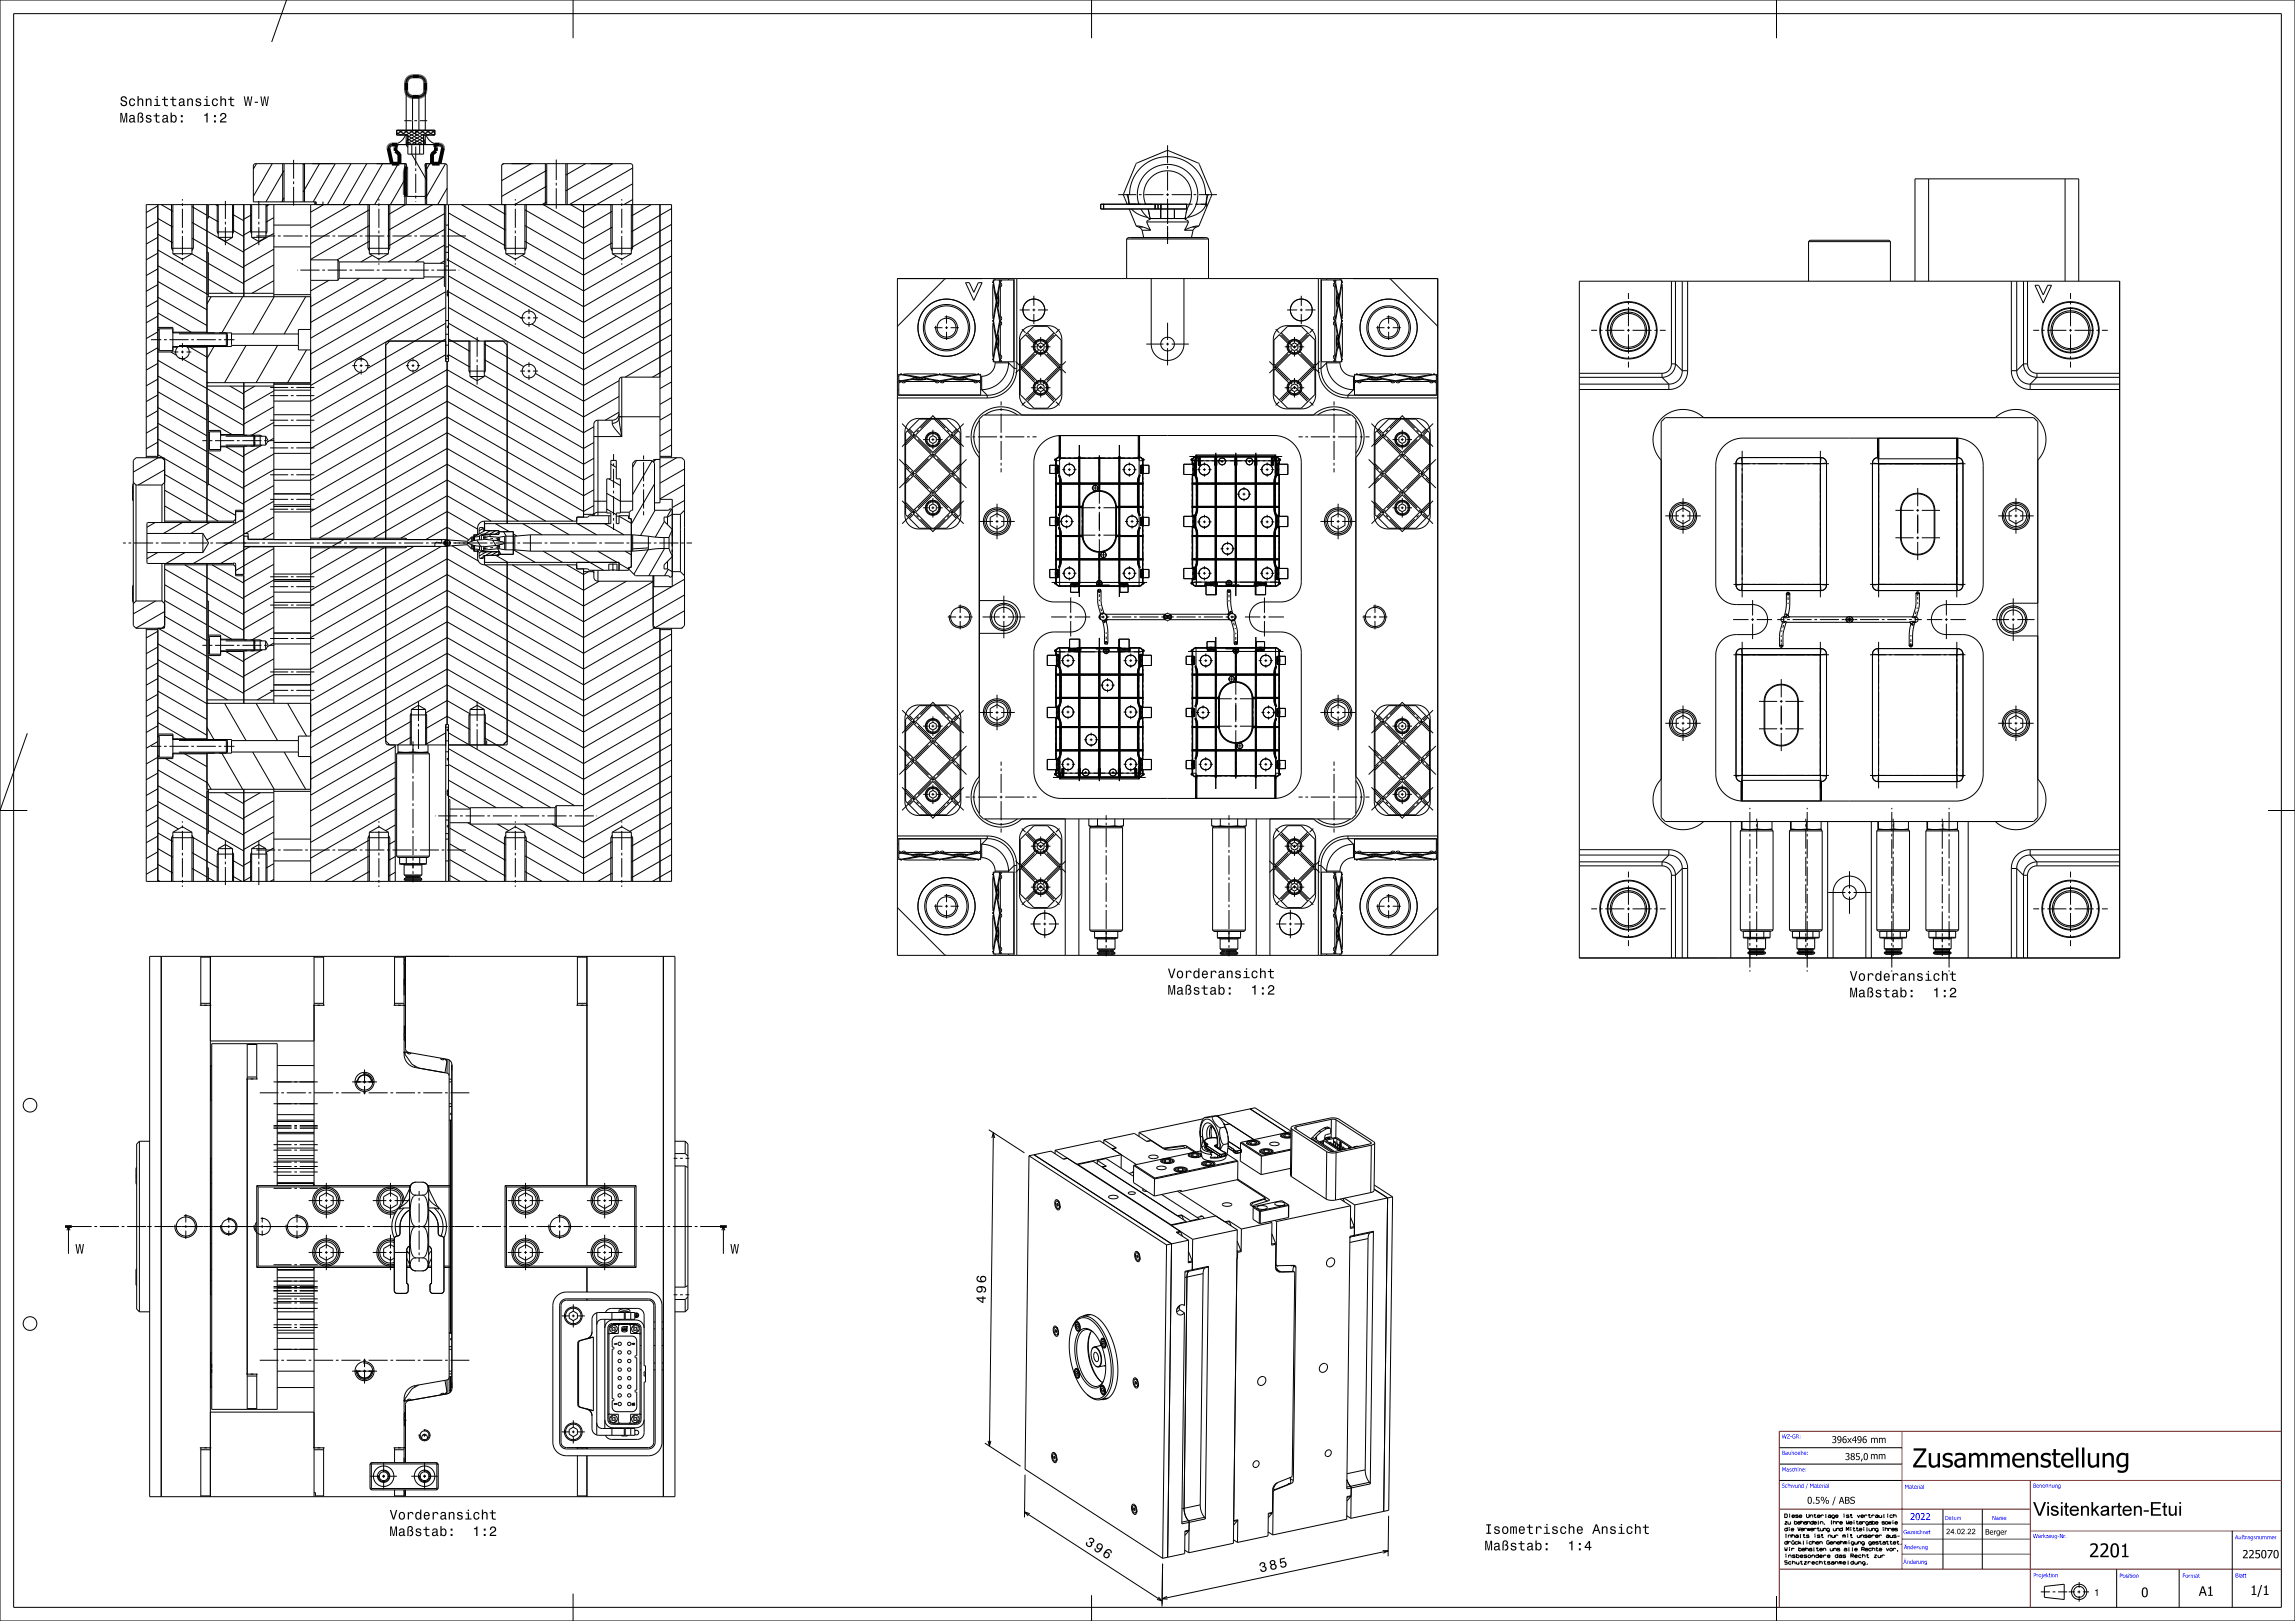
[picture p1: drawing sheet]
<svg xmlns="http://www.w3.org/2000/svg" width="841mm" height="594mm" viewBox="0 0 841 594" stroke-linecap="round" stroke-linejoin="round" font-family="sans-serif">
<g fill="none" stroke="#000" stroke-width=".37">
<path d="M0 0h841v594h-841zM5 5h831v584h-831zM105 0l-5.4 15.4M210 0v14M400 0v14M651 0v14M148.8 33.1l.7 1.6 .8 .6 .9 .2M151.2 35.5h2.3M151.2 35.5v12.2M153.5 35.5v12.2M155.8 33.1l-.1 .9-.6 .9-1.6 .6M94 60l-1.2 2"/>
<path d="M99.8 60l-7 12M103.6 60v14M104.1 60v14M107.6 58.6v6.9M111.1 60v14M111.3 60l-.2 .4M111.6 60v14M117.1 60l-6 10.4M122.9 60l-8.1 14M128.6 60l-8.6 15M134.4 60l-8.7 15M140.2 60l-8.7 15"/>
<path d="M143.6 60l-1.3-5.8a1.25 1.25 0 0 1 1.3-1.2h17.5a1.25 1.25 0 0 1 1.2 1.2l-1.2 5.8M144.9 55.3l1.4 1.2M144.9 55.3h.3M144.9 54.1h.3M144.9 54.1v1.2M145.2 55.3l1.6 1.2M145.3 49.2l2.6-1.5 7.3 4.3M145.3 48l.6-.3 3 1.8-.1 3.5M145.3 48.6l1.6 .9M145.3 47.7h14v1.8h-4.1v7h-5.7v-7h-4.2zM145.5 53.1l-.6 1M145.5 53.1h.3"/>
<path d="M145.5 53v.1M146 60l-8.7 15M146.3 56.5v3.5M146.3 56.5h.5M146.4 53a1.17 1.17 0 0 0-1.2 1.1v1.2M146.8 56.5v3.5M148.1 44.2h2.7M148.5 49.5a6 6 0 0 1-3 3.3l-.1 .2M148.8 53l.6 1M148.8 47.7v-17.6l.8-1.5 1.6-.6 3.2 .2 .8 .5 .6 1.1v17.9M148.9 52.4v.6M148.9 52.4h.6"/>
<path d="M149.5 50.9l-.6 1.5M149.5 49.8l5.5 3.2M149.5 51l3.5 2M149.5 52.1l1.5 .9M149.8 47.7l-3 1.8M149.9 47.7l5.3 3.2 .6 1.5M150.9 53v3.5l5.5 9.5M151.8 47.7l-3 1.8M151.8 44.2h1M151.9 47.7l3.3 2M152.3 47.6v2.1M152.3 50.5v.2"/>
<path d="M152.3 51.7v1M152.3 53.7v7M153.8 53v3.5M153.8 47.7l-4.3 2.5M153.8 44.2h2.7M153.9 47.7l3 1.8M155.2 52.7l-.5 .3M155.2 51.5l-2.5 1.5M155.2 50.4l-4.5 2.6M155.2 52.4h.6M155.8 52.4v.6M155.8 47.7l-6.3 3.7"/>
<path d="M155.8 49.5v3.5M155.9 47.7l3 1.8M156.1 49.5a6.2 6.2 0 0 0 3.1 3.3l.1 .2M157.5 60l-1.7 2.8M157.8 56.5h.5M157.8 56.5v3.5M158.3 53a1.17 1.17 0 0 1 1.2 1.1v1.2M158.3 56.5v3.5M158.9 53.1h.3M159.2 53.1l.5 1M159.2 53v.1M159.3 48.6l-1.4-.9-8.4 4.9"/>
<path d="M159.3 49.2l-.5 .3M159.3 48l-2.5 1.5M159.5 54.1h.2M159.5 55.3h.2M159.5 55.3l-1.7 1.2M159.7 55.3l-1.4 1.2M159.7 54.1v1.2M163.3 60l-7.5 12.8M184.6 60l-.6 .3M194.6 60l-10.8 6.2M199.8 60v15M200.3 60v15"/>
<path d="M203.8 58.5v7.5M207.3 60v15M207.8 60v15M214.6 60l-7.3 4.2M224.6 60l-17.3 9.9M427.9 53.2v6.6M57.8 75.4l-4.2 2.5M57.8 75v92.7M59.1 75l4.2 2.4M62.8 75v16M63.3 75v18M66.8 73v.5"/>
<path d="M66.8 74.5v1M66.8 76.5v7M70.3 75.7l5.5 3.2M70.3 75v18M70.8 75v16M75.8 75v47M76.3 79.2l3.7 2.1M76.3 75v5l-.5 .1M79.1 75l.9 .5M79.6 75v10M80 75v12M82.6 73.6v6.6"/>
<path d="M85.2 78.5l4.1 2.4M85.2 75v12M85.6 75v10M89.1 75l.2 .1M89.3 75v33.7M91.8 75v10M92.2 78.7l-2.9 1.6M92.2 75v12M94.8 73.6v6.6M97.5 75v12M97.8 75v10M98.6 75l-1.1 .6"/>
<path d="M100.3 79.8l-2.8 1.6M100.3 75v33.7M104.1 72.5l-.9 1.5M104.1 62.5l-6.7 11.5M107.6 66.5v1M107.6 68.5v6.9M113.8 75v122.7M115.3 74v1M115.7 74v1M115.8 75v-1h-23v-13.5l.5-.5h55.5v15M118.3 73.9v1.2M118.6 75l-4.8 2.7"/>
<path d="M128.6 75l-14.8 8.5M134.8 75v16M135.3 76.9l-21.5 12.4M135.3 75v18M138.8 73v.5M138.8 74.5v1M138.8 76.5v7M142.3 75v18M142.8 75v16M148.3 62.9l.7-2.3-.7-.6v15M148.3 71.4l.7 .6h6.7l.6-.6M148.6 75l-6.3 3.6"/>
<path d="M148.9 64.9l-5.8 10.1M152.3 61.7v1M152.3 63.7v7M152.3 71.7v1M152.3 73.7v.2M155.8 75v-15h7.5l.5 .5v14.5M156.3 62.9l-.6-2.3 .6-.6v15M158.6 75l-16.3 9.4M162.8 78.3l-20.5 11.8M162.8 75v30h.5M163.3 75v57.5h1v-57.5M163.8 69l-3.4 6"/>
<path d="M164.3 78l21 12.1M169.1 75l16.2 9.4M179.1 75l6.2 3.6M183.8 75v-14.5l.5-.5h47l.5 .5v30.5M184.8 75v16M185.3 75v18M188.8 73v.5M188.8 74.5v1M188.8 76.5v7M192.3 76.9l21.5 12.4 10.5-6.1M192.3 75v18M192.8 75v16"/>
<path d="M199.1 75l14.7 8.5 10.5-6.1M200.3 74l-1.7 1M200.3 68.2l-11.7 6.8M200.3 62.4l-16.5 9.6M203.8 67v1M203.8 69v7.5M213.8 75v114.5M223.8 75v16M224.3 75v18M227.8 73v.5M227.8 74.5v1M227.8 76.5v7"/>
<path d="M231.3 75v18M231.8 73.1l-3.2 1.9M231.8 67.3l-18 10.4-4.7-2.7M231.8 61.6l-23.2 13.4M238.6 75l-7.3 4.2M241.8 75v109.2h-2M246.1 76.4l-14.8 8.6M404.4 74.7v2.1M409.8 71.3h6.6M412.8 71.3l.5 1.1 .4 2.4M413.1 74.8l-1.5-3.5 4.8-11.5 11.5-4.7 11.4 4.7 2.4 5.8 2.4 5.7-4.8 11.5M413.3 71.3l.6 3.5"/>
<path d="M413.8 76.6l2.6 6.2M413.9 71.3l.3-2.7 .8-2.6 1.2-2.2 1.7-2.2 2.1-1.7 2.4-1.4 2.6-.8 2.7-.3 2.8 .3 2.6 .7 2.4 1.3 2.1 1.7 1.8 2.2 1.3 2.4 .8 2.6 .3 2.7M414.7 76.6l2.5 1.9 3.4 1.2M417.3 74.8l-.5-2.9 .3-3.2 1.1-2.8 1.6-2.2 2.3-1.9 2.8-1.1 2.9-.5 3 .4 2.7 1.2 2.4 1.9 1.7 2.4 1.1 2.8 .2 3-.5 2.9-1.4 2.8-1.9 2.1M417.4 71.3h1M418.1 76.6l1.6 2.2 1.8 1.6-.9 .4-.4 .5M419.4 71.3h7M419.8 74.8l-.6-2.1v-2.5l.5-2.1 1.1-2 1.6-1.6 1.9-1.2 2.2-.6 2.2-.1 2.2 .5 2 1.1 1.6 1.5 1.3 1.9 .6 2.1 .2 2.2-.5 2.2-.9 2M420.7 76.6l.6 2.9zM421.3 79.5l.6 .6-.3-.1M421.3 79.5h.1M421.4 79.8l.1 .1"/>
<path d="M423.3 74.7v2.1M424.4 74.8v1.8M425.4 76.6v3.5M425.4 74.7v2.1M427.4 71.3h1M427.9 60.8v1M427.9 62.8v7M427.9 70.8v1M427.9 72.8v9.3M429.4 71.3h7M430.4 76.6v3.5M434.4 79.5l-.6 .6 .3-.1"/>
<path d="M434.4 79.5l-.1 .3M434.9 74.8v1.8h-31.5v-1.8h33.6M435 76.6l-.4 1.5M435.1 79.7l-.9 .7 1 .4 .3 .5M435.2 76.1l-.8 3.4M435.2 76.1l-.1 .2M437.4 71.3h1M438 74.8h4.5M439.4 71.3h6.5M442.4 71.3l-.6 3.9-.9 1.6-2.3 1.7-3.5 1.2M442.9 71.3l-.5 .9-.3 1.9a1.17 1.17 0 0 0 .2 1.5M706.7 65.5v37.5"/>
<path d="M756.7 65.5v37.5M57.8 98.5l-4.2 2.5M57.8 92.7l-4.2 2.5M57.8 87l-4.2 2.4M57.8 81.2l-4.2 2.5M57.8 80l5.5 3.2M57.8 85.8l5.5 3.2M57.8 91.6l18 10.4M57.8 97.4l18 10.4M62.8 91h8M62.8 91l.5 .8M63.3 93h7"/>
<path d="M63.3 93l3.5 2 3.5-2M66.8 84.5v1M66.8 86.5v7M66.8 94.5v1M66.8 96.5v.5M70.3 93l5.5 3.2M70.3 81.5l19 11M70.3 87.3l19 10.9M70.8 91l-.5 .8M75.8 92.3l.5 .2v16.2M76.3 96.5l13 7.5M79.6 85h6"/>
<path d="M79.6 85l.4 .6M80 87l2.6 1.5 2.6-1.5M80 87h5.2M82.6 81.2v1M82.6 83.2v6.6M85.2 84.3l4.1 2.4M85.6 85l-.4 .6M91.8 85h6M91.8 85l.4 .6M92.2 84.4l-2.9 1.7M92.2 87l2.6 1.5 2.7-1.5M92.2 87h5.3"/>
<path d="M93.9 86.5h6.9M94.8 81.2v1M94.8 83.2v6.6M97.8 85l-.3 .6M100.3 97.1l-11 6.3M100.3 91.3l-11 6.4M100.3 85.5l-11 6.4M100.3 90.5h13.5M100.3 82.5h13.5M101.8 86.5h1M103.8 86.5h7M108.9 99h.2"/>
<path d="M110.1 99h7M111.8 86.5h1M113.8 95.2h10M113.8 86.5h7M118.1 99h1M120.1 99h7M121.8 86.5h1M123.8 95.2v7.5M123.8 95.2l.5 .8M123.8 86.5h7M124.3 96h31v6h-31M124.3 96v6"/>
<path d="M128.1 99h1M130.1 99h7M131.8 86.5h1M133.8 86.5h7M134.8 91h8M134.8 91l.5 .8M135.3 88.4l-11.8 6.8M135.3 82.6l-21.5 12.5M135.3 93h7M135.3 93l3.5 2 3.5-2M136.4 93.6l-4.2 2.4M138.1 99h1"/>
<path d="M138.8 84.5v1M138.8 86.5v7M138.8 94.5v1M138.8 96.5v.5M140.1 99h7M141.8 86.5h1M142.8 91l-.5 .8M143.8 86.5h7M148.1 99h1M150.1 99h7M151.8 86.5h1M153.8 86.5h7"/>
<path d="M155.3 96.5h7.5M158.1 99h1M160.1 99h7M161.8 86.5h1M162.8 95.6l-1.4 .9M162.8 89.9l-10.6 6.1M162.8 84.1l-20.6 11.9M163.3 90.5h1M163.3 82.5h1M163.3 97.5h1M163.3 92.5h1M163.8 86.5h6.9"/>
<path d="M164.3 94.8l-.5 .4 .5 .3M164.3 95.3l49.5 28.6 32.3-18.6M164.3 89.6l49.5 28.5 32.3-18.6M164.3 83.8l49.5 28.6 32.3-18.6M168.1 99h.2M184.8 91h8M184.8 91l.5 .8M185.3 93h7M185.3 93l3.5 2 3.5-2M188.8 84.5v1M188.8 86.5v7M188.8 94.5v1"/>
<path d="M188.8 96.5v.5M192.3 88.4l21.5 12.4 12.1-6.9M192.3 82.6l21.5 12.5 10.5-6.1M192.8 91l-.5 .8M223.8 91h8M223.8 91l.5 .8M224.3 93h7M224.3 93l3.5 2 3.5-2M227.8 84.5v1M227.8 86.5v7M227.8 94.5v1M227.8 96.5v.5"/>
<path d="M231.8 91l-.5 .8M246.1 88l-32.3 18.6-22.5-13M246.1 82.2l-14.8 8.5M412.9 87.6l.5-.5h29l.5 .5M412.9 87.6v14.5M412.9 87.6h30M416.4 82.8l2.4 .4M416.4 82.8l.8 .4M417.2 83.2l1.3 1.2M417.2 83.2h1.6M418.5 84.4h3.1M418.5 84.4l.6 2.7"/>
<path d="M418.8 83.2l2.8 1.2M420.2 81.3l1.4 3.1M420.2 81.3h15.3M421.1 80.1h13.6M427.9 82.8v6.6M434.1 84.4h3.1M435.5 81.3l-1.4 3.1M436.9 83.2l-2.8 1.2M436.9 83.2h1.6M437.2 84.4l-.6 2.7M438.5 83.2l-1.3 1.2M439.3 82.8l-2.4 .4"/>
<path d="M439.3 82.8l-.8 .4M442.9 87.6v14.5M662.7 88.5v14.5M662.7 88.5l.5-.5h29l.5 .5M662.7 88.5h30M692.7 88.5v14.5M57.8 115.8l-4.2 2.5M57.8 110.1l-4.2 2.4M57.8 104.3l-4.2 2.4M57.8 103.1l18 10.4M57.8 108.9l18 10.4M57.8 114.7l12.2 7"/>
<path d="M57.8 120h5.5v9h-5.5M75.8 108h.5M75.8 108.9h38M76.3 102.3l9.1 5.2M76.3 107.5h24M77.4 108.7l-1.6 2.7M88.9 108.7l-7.6 13.3M100.3 102.8l-8 4.7M100.3 108h13.5M100.5 108.7l-7.9 13.7M112 108.7l-7.9 13.7M113.8 102.7h10"/>
<path d="M120.5 102.7l-6.6 3.9M124.3 102l-.5 .7M131.8 102l-17.9 10.4M141.8 102l-27.9 16.1M151.8 102l-37.9 21.9M155.3 101.5h7.5M162.7 101.5l-48.8 28.2M163.3 118.5l-22 12.6M163.3 112.7l-21.3 12.3M163.3 106.9l-49.4 28.5M163.3 117.5h1M163.9 107.7l.4 .5"/>
<path d="M163.9 107.5a.73 .73 0 0 0 .4 1.1M163.9 107.5h.4M164.3 119.4l-.5 .3 .5 .4M164.3 106.8l-.4 .5M164.3 106.3l-.4 .4v.8M164.3 118.4l11.4 6.6M164.3 106.9l49.5 28.6 32.3-18.6M164.3 101.1l27.1 15.6M164.3 112.7l21.4 12.3M190.6 116.5h1.7M193.3 116.5h1M193.8 113.2v1.8"/>
<path d="M193.8 116v1M193.8 118v1.7M195.3 116.5h1.8M246.1 111.1l-32.3 18.6-18.9-11M328.9 102.1h198v248h-198zM346.2 116.1a4 4 0 0 1 4.7 3.7 4 4 0 0 1-4.3 4.3 4 4 0 0 1-3.7-4.7M346.8 102.1l-.7 .3-17 16.9-.2 .7M346.9 115.6v3M346.9 119.6v1M353.8 103.6h1.4l1.7 3.5 1.6-3.5h1.4l-3 6.5zM363.8 117.8l.4 .2M363.8 103.7l.4 .2"/>
<path d="M363.8 103.2v.5M363.8 117.4v.4M363.8 117.4v.2M363.8 103.2v.2M363.8 117.6v.2M363.8 103.4v.3M363.8 103.4h.3M363.8 117.6h.3M364 102.7l.2 .1M364 116.9l.2 .1M364 102.7l7.5-.1v30l-7.5-.2M364 104.1v12.8"/>
<path d="M364 118.3v12.7M364 118.3l1.1 6.3M364 104.1l1.1 6.4M364 102.6v.1M364.1 103.4l1 5.8M364.1 117.6l1 6M364.2 117.1l-.4 .3M364.2 103l-.4 .2M364.2 104.1h-.2M364.2 118.2l-.2 .1M364.2 102.6l-.1 .8M364.7 102.1v.5"/>
<path d="M365.1 110.5h.1M365.1 110.5l-1.1 6.4M365.1 109.2h.1M365.1 111.5l.4 1.3M365.1 111.5l-1 6.1M365.2 111.5h-.1M365.3 109.4v1.4M365.3 109.4h.4M365.3 110.8h.4M365.3 109.4l.2-.8 .2 .8M365.3 110.8l.2 .7 .2-.7M365.5 112.8l.8 4.8"/>
<path d="M365.5 112.8h.2M365.5 107.9a2.66 2.66 0 0 1 .4 2.5l-.1 1.5-.3 .3M365.5 107.9l-.4 2.1 .4 2.2M365.5 112.2l.2 .3M365.6 107.4a1.73 1.73 0 0 0-.5 1.8M365.6 107.4h.3M365.7 109.4v1.4M365.8 107.6l-.3 .3M366.1 102.6l.2 .8M366.3 117.6l-.8 4.8M366.3 103.4l-.7 4M366.3 103.4h.2"/>
<path d="M366.3 117.6h.2M366.4 102.6v.1M366.4 118.3l-.7 4.2 .3 2.4-.2 2.5 .6 3.6M366.4 104.1l-.6 3.7 .2 2.7-.3 2.2 .7 4.2M366.4 102.7l.4 .4M366.4 116.9l.4 .3M366.4 104.1l.2 1M366.4 118.3l.2 .9M366.5 103.4l.1 .3M366.5 117.6l.1 .2M366.6 103.7a.75 .75 0 0 1 .5 .7 .75 .75 0 0 1-.5 .7M366.6 117.8a.75 .75 0 0 1 .5 .7 .75 .75 0 0 1-.5 .7"/>
<path d="M366.6 115.9a.75 .75 0 0 1 .5 .8 .75 .75 0 0 1-.5 .7M366.6 103.2v.5M366.6 105.1v10.8M366.6 117.4v.4M366.6 119.2v10.9M366.6 103.2l-.1 .2M366.6 117.4l-.1 .2M366.6 115.9l-.2 1M366.8 103.8l-.4 .3M366.8 117.9l-.4 .4M367.1 102.6l-.5 .6M369.6 102.1v.5"/>
<path d="M371.6 102.1v32.9M372.6 102.1v32.9M373.7 113.6h3.7M378.4 113.6h1M378.9 108.4v3.7M378.9 113.1v1M378.9 115.1v3.7M380.4 113.6h3.7M421.9 102.1v24a6 6 0 0 0 6 6 6 6 0 0 0 6-6v-24M427.9 118.3v6.3M471.7 113.6h3.7M476.4 113.6h1"/>
<path d="M476.9 108.4v3.7M476.9 113.1v1M476.9 115.1v3.7M478.4 113.6h3.7M483.1 102.1v32.9M484.1 102.1v32.9M486.1 102.1v.5M488.7 102.6l.4 .6M488.9 103.8l.4 .3M488.9 117.9l.4 .4M489.1 115.9a.75 .75 0 0 0-.5 .8 .75 .75 0 0 0 .5 .7M489.1 117.8a.75 .75 0 0 0-.5 .7 .75 .75 0 0 0 .5 .7"/>
<path d="M489.1 103.7a.75 .75 0 0 0-.5 .7 .75 .75 0 0 0 .5 .7M489.1 103.2v.5M489.1 105.1v10.8M489.1 117.4v.4M489.1 119.2v10.9M489.1 103.2l.1 .2M489.1 117.4l.1 .2M489.1 115.9l.2 1M489.2 103.4h.2M489.2 117.6h.2M489.2 103.4l-.1 .3M489.2 117.6l-.1 .2"/>
<path d="M489.3 102.6l-.4 .5M489.3 118.3l.7 4.2-.3 2.2 .2 2.7-.6 3.6M489.3 104.1l.6 3.7-.2 2.5 .3 2.4-.7 4.2M489.3 116.9l-.4 .3M489.3 104.1l-.2 1M489.3 118.3l-.2 .9M489.4 103.4l.7 4M489.4 117.6l.9 4.8M489.6 102.6l-.2 .8M489.9 107.6l.3 .3M490 109.4h.4M490 110.8h.4"/>
<path d="M490 109.4v1.4M490 109.4l.2-.8 .2 .8M490 110.8l.2 .7 .2-.7M490.1 107.4a1.65 1.65 0 0 1 .5 1.8M490.1 107.4h-.2M490.2 107.9l.4 2-.4 2.3M490.2 107.9a2.78 2.78 0 0 0-.4 2.6l.2 1.4 .2 .3M490.2 112.2l-.2 .3M490.3 112.8l-.9 4.8M490.3 112.8h-.3M490.4 109.4v1.4M490.5 111.5h.1"/>
<path d="M490.6 110.5h.1M490.6 111.5l-.3 1.3M490.6 111.5l1 6.1M490.6 109.2h-.1M490.7 110.5h.1M490.7 110.5l1.1 6.4M491.1 102.1v.5M491.5 102.6l.1 .8M491.5 104.1h.3M491.5 102.8l.2-.2h-7.5v30h7.6l-.3-.3M491.5 118.2l.3 .1M491.6 117.1l.3 .3"/>
<path d="M491.6 103l.3 .2M491.6 103.4h.3M491.6 117.6h.3M491.6 103.4l-1 5.8M491.6 117.6l-1 6M491.8 116.9l-.3 .1M491.8 104.1v12.8M491.8 118.3v12.7M491.8 118.3l-1.1 6.3M491.8 104.1l-1.1 6.4M491.9 117.6v.2M491.9 103.4v.3"/>
<path d="M491.9 117.8l-.3 .2M491.9 103.7l-.3 .2M491.9 103.2v.5M491.9 117.4v.4M491.9 117.4v.2M491.9 103.2v.2M508.2 116.1a4 4 0 0 1 4.6 3.7 4 4 0 0 1-4.2 4.3 4 4 0 0 1-3.7-4.7M508.9 115.6v3M508.9 119.6v1M508.9 102.1l.7 .3 17 16.9 .3 .7M578.7 103h198v248h-198zM596.7 107.4v2.1"/>
<path d="M596.7 110.5v1M596.7 112.5v7M612.5 103v30.3M614 103v30.3M616.5 103v32.8M618.4 103v32.8M701.7 103v-37.5h60v37.5M737.1 103v32.8M739 103v32.8M741.5 103v30.3M743 103v30.3M745.7 104.5h1.4l1.6 3.6 1.7-3.6h1.4l-3.1 6.5z"/>
<path d="M758.7 107.4v2.1M758.7 110.5v1M758.7 112.5v7M55.3 124.5h3.8M57.8 138.9l-4.2 2.5M57.8 133.2l-4.2 2.4M57.8 127.4l-4.2 2.4M57.8 121.6l-4.2 2.5M57.8 128l.5 .5M57.8 132l31.5 18.2M57.8 137.8l31.5 18.2M58.3 120.5v8"/>
<path d="M58.3 120.5h5M58.3 128.5h5M58.3 120.5l-.5 .5M60.1 124.5h1M62.1 124.5h7M62.6 129l2.1 1.2M63.3 122h21.5v5h-21.5M63.3 121.7h12.5M63.3 127.2h1.8M63.6 129h1.7M65.3 127l-.2 .2M65.6 126.6h17.7"/>
<path d="M65.6 122.3h17.7M65.6 131.2l1.2 .3 9 5.1M66.3 129h1M66.8 125.7v1.8M66.8 128.5v1M66.8 130.5v1.7M68.3 127a2.5 2.5 0 0 1 .5 3.6 2.5 2.5 0 0 1-3.6 .2 2.5 2.5 0 0 1-.1-3.6M68.3 129h1.8M68.6 127.2h7.2M69.6 127.2l6.2 3.6M70.1 124.5h1M72.1 124.5h7"/>
<path d="M75.8 121.8l.2 .2M75.8 127v64.5M76 127l-.2 .2M78.4 127l-2.6 4.4M80.1 124.5h1M82.1 124.5h3.8M82.9 122l.4 .4v4.2l-.4 .4zM84.8 122.4h24.5M84.8 126.6h24.5M90.2 126.6l-7.9 13.6M101.7 126.6l-7.9 13.6M112.3 128.2l-6.9 12"/>
<path d="M113.8 120.7h-4.5v7.5h4.5M129.1 134h1.7M131.1 131.8l1.2-.3 1.2 .3M131.8 134h1M132.1 136.5l-18.2 10.5M132.3 130.7v1.8M132.3 133.5v1M132.3 135.5v1.7M133.8 134h1.8M141.3 136.9l-27.4 15.9M141.3 131.1l-6.7 3.9M141.6 125.2l-27.7 16"/>
<path d="M141.9 125l-.1 .1M142.3 125l-.6 .2-.4 .8v71.7M142.3 125h21M142.3 125v.5M142.8 125l-1.5 1.5M148.7 134h1.1M150.8 134h1M151.3 131.4v1.1M151.3 133.5v1M151.3 135.5v1.1M152.8 134h1.1M163.3 124.2l-22 12.7"/>
<path d="M163.3 130l-22 12.7M163.3 126.5h1M163.3 131.5h1M163.3 122.5h1M163.8 132.5v133M164.3 130.1l-.5 .3 .5 .4M164.3 130l7.9 4.5M164.3 124.2l7.9 4.6M164.3 125h21.5v66.9M171.8 125v11M171.8 136h6M171.8 136l.4 .6"/>
<path d="M172.2 125v13M172.2 138h5.3M172.2 138l2.6 1.5 2.7-1.5M174.8 123.5v7.2M174.8 131.7v1M174.8 133.7v7.2M177.5 137.6l36.3 21 3.8-2.2M177.5 126l14.4 8.4M177.5 131.8l36.3 21 13-7.5M177.5 125v13M177.8 125v11M177.8 136l-.3 .6"/>
<path d="M184.3 125l1.5 1.5M190.6 136h1.7M193.3 136h1M193.8 132.7v1.8M193.8 135.5v1M193.8 137.5v1.7M195.3 136h1.8M196.2 136.8l17.6 10.2 13-7.5M227.8 138.2a1.21 1.21 0 0 0-1 1.4v13.5M227.8 138.2v21.8M227.8 138.2h14M246.1 139.9l-4.3 2.5"/>
<path d="M246.1 134.2l-7 4M246.1 128.4l-17 9.8M246.1 122.6l-32.3 18.6-28-16.1M328.9 137.9h.5M329.4 139.6l.5 .5M329.4 139.4l.8 .1M329.5 137.2l.1 .2M329.5 137.2l-.1 7.5h30l-.2-7.5M329.5 137.2h-.1M330 137l-.2 .4M330 139.8l-.6 .5M330 137h.4"/>
<path d="M330 139.8h.4M330 137l.2 .1M330.2 139.8h.2M330.2 139.8h-.2M330.2 137.3l5.8 1M330.2 137.3l-.8 .2M330.2 137.1v.2M330.2 139.5v.3M330.4 137l.3 .4M330.4 139.8a.76 .76 0 0 0 .7 .5 .76 .76 0 0 0 .8-.5M330.4 137l-.2 .1M330.9 139.6l3.6-.6 2.8 .2 2.2-.3 4.1 .7"/>
<path d="M330.9 137.2l-.1 .2M330.9 139.6l-.3 .5M330.9 137.2h12.7M330.9 139.6l1 .2M330.9 137.2l6.4 1.1M331.9 139.8h10.8M334.1 138.8h.1M334.1 138.8l-3.9 .7M334.1 138.8l.1 .3M334.7 138.7l2-.3 2.3 .3M334.7 138.7a2.74 2.74 0 0 0 2.6 .4l1.4-.1 .3-.3M334.7 138.7l-.3 .3"/>
<path d="M336 138.3l-1.9 .5M336 138.3v.1M336.9 138.5l-1.3 .1v.3l1.3 .1M336.9 138.5v.5M336.9 138.5l1.2 .1v.3l-1.2 .1M337.3 138.3h.1M337.3 138.3v.1M338.3 138.4l1.3 .3M338.3 138.4v.1M339 138.7l.3 .3M339.6 138.7l4.8 .8M339.6 138.7v.2"/>
<path d="M342.4 120.1h3M342.7 139.8a.75 .75 0 0 0 .7 .5 .75 .75 0 0 0 .7-.5M343.6 139.6l.4 .5M343.6 137.2l.1 .2M343.6 139.6l-.9 .2M343.6 137.2l-6.3 1.1M344.1 137l-.2 .4M344.1 137h.5M344.1 139.8h.5M344.1 137l.3 .1M344.4 137.3l-6.1 1.1M344.4 139.8h-.3"/>
<path d="M344.4 139.8h.2M344.4 137.3l6 1.1M344.4 137.1v.2M344.4 139.5v.3M344.6 137l.2 .4M344.6 139.8a.76 .76 0 0 0 .7 .5 .76 .76 0 0 0 .7-.5M344.6 137l-.2 .1M345.1 139.6l4.1-.7 2.2 .3 2.8-.2 3.6 .6M345.1 139.6l-.4 .5M345.1 137.2l-.1 .2M345.1 137.2h12.7M345.1 137.2l6.3 1.1"/>
<path d="M345.1 139.6l.9 .2M346 139.8h10.9M346.4 120.1h1M346.9 121.6v3M348.4 120.1h3M349.1 138.7v.2M349.1 138.7l-4.7 .8M349.7 138.7l2-.3 2.3 .3M349.7 138.7a2.74 2.74 0 0 0 2.6 .4l1.4-.1 .3-.3M349.7 138.7l-.3 .3M350.4 138.4l-1.3 .3M350.4 138.4v.1"/>
<path d="M351.4 138.3v.1M351.4 138.3h.1M351.9 138.5l-1.3 .1v.3l1.3 .1M351.9 138.5v.5M351.9 138.5l1.2 .1v.3l-1.2 .1M352.7 138.3a1.71 1.71 0 0 1 1.9 .5M352.7 138.3v.1M354 138.7l.4 .3M354.6 138.8v.3M354.6 138.8l3.9 .7M356.9 139.8a.75 .75 0 0 0 .7 .5 .75 .75 0 0 0 .7-.5M357.8 139.6l.4 .5"/>
<path d="M357.8 137.2l.1 .2M357.8 137.2l-6.4 1.1M357.8 139.6l-.9 .2M358.3 137l-.3 .4M358.3 137h.4M358.3 137l.2 .1M358.3 139.8h.4M358.5 137.3l.9 .2M358.5 137.3l-5.8 1M358.5 139.8h.2M358.5 139.8h-.2M358.5 137.1v.2"/>
<path d="M358.5 139.5v.3M358.7 137l.2 .4M358.7 139.8l.7 .5M358.7 137l-.2 .1M359.2 137.2l-.1 .2M359.2 137.2h.2M359.4 139.7l-.6 .4M359.4 139.4l-.9 .1M359.4 137.9h.3M359.7 137.9v4.9M363.8 131.9l.4 .3M363.8 131.5v.4"/>
<path d="M363.8 131.5v.2M363.8 131.7v.2M363.8 131.7h.3M364 131l.2 .1M364 132.4v.2M364.1 131.7l.1 .9M364.2 131.3l-.4 .2M364.2 132.3l-.2 .1M364.7 133a4.9 4.9 0 0 1-5 4.9M364.7 132.6v.4M364.7 133h4.9M365.1 124.7h.1"/>
<path d="M365.1 124.6v.1M365.1 124.7l-1.1 6.3M365.1 126v.2a1.42 1.42 0 0 0 .5 1.6M365.1 126l-1 5.7M365.1 123.6h.1M365.2 124.6h-.1M365.2 126h-.1M365.3 124.4h.4M365.3 124.4v1.4M365.3 125.8h.4M365.3 124.4l.2-.8 .2 .8M365.3 125.8l.2 .7 .2-.7"/>
<path d="M365.5 122.4l-.4 1.2M365.5 122.9a2.66 2.66 0 0 1 .4 2.5l-.1 1.5-.3 .3M365.5 122.9l-.4 2.1 .4 2.2M365.5 127.2l.3 .4M365.6 127.8l.7 3.9M365.7 122.4h-.2M365.7 122.6l-.2 .3M365.7 124.4v1.4M365.9 127.8h-.3M366.3 131.7l-.2 .9M366.3 131.7h.2M366.4 131l.4 .4"/>
<path d="M366.4 132.4v.2M366.5 131.7l.1 .2M366.6 131.9l.5 .7M366.6 130.1a.75 .75 0 0 1 .5 .7 .75 .75 0 0 1-.5 .7M366.6 131.5v.4M366.6 130.1l-.2 .9M366.6 131.5l-.1 .2M366.8 132.1l-.4 .3M369.6 133l-.7 3.5-1 1.8-1.2 1.6-1.6 1.2-1.7 1-3.7 .7M369.6 132.6v.4M369.6 133l2 2M371.6 135l-.2 1.9-.5 1.9-.9 1.7-1.2 1.5-1.5 1.2-1.7 .9-1.9 .6-1.9 .1"/>
<path d="M371.6 135h1M372.2 132.5l1.3 1.3M372.6 135l-.2 2.2-.6 2.1-1.1 1.9-1.2 1.5-1.7 1.3-2 1.1-1.8 .5-2.2 .2M373.5 135.4l-1.3 1.3M373.9 133.4l.4 .5M373.9 134.6h1.1M374.2 134.5l5 4.9M374.3 135.3l5 5M374.3 135.3l-.4 .4M374.3 133.9v1.4M374.5 120.6l1.3 1.3M375 134.6l5.1 5.1"/>
<path d="M375 120.8a5 5 0 0 1 3.6-1.5h5.5a5 5 0 0 1 5 5v20.5a5 5 0 0 1-5 5h-5.5a5 5 0 0 1-5-5v-20.5a5 5 0 0 1 1.4-3.5zM375.8 122.6l3.1 3.2M376.5 121.9l3.1 3.1M376.5 122.7l4.9 4.9M377.8 127.1h2.1M378.9 125.8a2.75 2.75 0 0 0 1.2 3.7M378.9 125.8a2.75 2.75 0 0 1 4.9 0M379.1 129.7l-4.9 5M379.3 128.9l-5 5M380.1 129.5l1.2 .3 1.3-.3M380.1 129.5l-5.1 5.1M380.1 126.4l1.3-.8 1.2 .8v1.4l-1.2 .7-1.3-.7z"/>
<path d="M380.6 128.3l-.8 .7M380.9 127.1h1M381.4 123.5v2.1M381.4 126.6v1M381.4 128.6v2.1M381.4 138.5v2.1M382.2 128.3l.7 .7M382.6 139.7a2.75 2.75 0 0 1 .6 4.5M382.6 139.7l-1.9-.3-1.4 .9M382.6 129.5l5.1 5.1M382.9 127.1h2M383.4 128.9l5 5"/>
<path d="M383.6 129.7l4.9 5M383.8 125.8a2.75 2.75 0 0 1-1.2 3.7M386.2 122.7l-4.9 4.9M386.2 121.9l-3 3.1M386.9 122.6l-3.1 3.2M387.7 134.6l-5.1 5.1M387.7 134.6h1.2M388.2 120.6l-1.3 1.3M388.4 135.3l-5 5M388.4 135.3l.5 .4M388.4 133.9v1.4M388.5 134.5l-4.9 4.9"/>
<path d="M388.9 133.4l-.5 .5M389.2 135.4l1.3 1.3M390.6 132.5l-1.4 1.3M420.1 126.1h6.3M427.4 126.1h1M427.9 125.6v1M427.9 127.6v6.3M429.4 126.1h6.3M465.2 132.5l1.3 1.3M466.5 135.4l-1.3 1.3M466.9 134.6h1.1M466.9 133.4l.4 .5"/>
<path d="M467.2 134.5l5 4.9M467.3 135.3l5 5M467.3 135.3l-.4 .4M467.3 133.9v1.4M467.5 120.6l1.3 1.3M468 134.6l5.1 5.1M468 120.8a5 5 0 0 1 3.6-1.5h5.5a5 5 0 0 1 5 5v20.5a5 5 0 0 1-5 5h-5.5a5 5 0 0 1-5-5v-20.5a5 5 0 0 1 1.4-3.5zM468.8 122.7l-1.9 1.9v20l1.9 1.9M468.8 122.7l3.1 3.1M469.5 121.9l2.4-2.3h5l5 5v20l-5 5h-5l-2.4-2.4M469.5 121.9l-.7 .8M469.5 121.9l3.1 3.1"/>
<path d="M469.5 122.7l5 4.9M470.8 127.1h2.1M471.9 125.8a2.74 2.74 0 0 0 1.2 3.7M471.9 125.8a2.75 2.75 0 0 1 4.9 0M472.1 129.7l-4.9 5M472.3 128.9l-5 5M473.1 139.7a2.75 2.75 0 0 0-.5 4.5M473.1 129.5l1.2 .3 1.3-.3M473.1 139.7l1.9-.3 1.4 .9M473.1 129.5l-5.1 5.1M473.1 126.4l1.3-.8 1.2 .8v1.4l-1.2 .7-1.3-.7zM473.6 128.3l-.8 .7"/>
<path d="M473.9 127.1h1M474.4 123.5v2.1M474.4 126.6v1M474.4 128.6v2.1M474.4 138.5v2.1M475.2 128.3l.7 .7M475.6 129.5l5.1 5.1M475.7 129.5h-.1M475.9 127.1h2M476.4 128.9l5 5M476.6 129.7l4.9 5M476.8 125.8a2.75 2.75 0 0 1-1.1 3.7"/>
<path d="M479.2 122.7l-4.9 4.9M479.2 121.9l-3 3.1M479.9 122.7l-3.1 3.1M480.7 134.6h1.2M480.7 134.6l-5.1 5.1M481.2 120.6l-1.3 1.3M481.4 135.3l-5 5M481.4 135.3l.5 .4M481.4 133.9v1.4M481.5 134.5l-4.9 4.9M481.9 133.4l-.5 .5M482.2 135.4l1.3 1.3"/>
<path d="M483.1 135l.2 2.2 .7 2.1 .9 1.7 1.4 1.7 1.5 1.2 1.9 1.1 2.1 .6 2.1 .2M483.1 135h1M483.6 132.5l-1.4 1.3M484.1 135l.2 1.9 .5 1.9 .9 1.7 1.3 1.5 1.4 1.2 1.8 .9 1.8 .6 1.9 .1M486.1 133l.8 3.6 .9 1.8 1.3 1.5 3.1 2.1 1.9 .6 1.9 .2M486.1 132.6v.4M486.1 133l-2 2M486.1 133h5M488.9 132.1l.4 .5M489.1 130.1a.75 .75 0 0 0-.5 .7 .75 .75 0 0 0 .5 .7M489.1 131.9l-.4 .7M489.1 131.5v.4"/>
<path d="M489.1 131.5l.1 .2M489.1 130.1l.2 .9M489.2 131.7h.2M489.2 131.7l-.1 .2M489.3 131l-.4 .4M489.4 131.7l.2 .9M489.9 127.8h.2M490 124.4h.4M490 125.8h.4M490 124.4v1.4M490 124.4l.2-.8 .2 .8M490 125.8l.2 .7 .2-.7"/>
<path d="M490 122.6l.2 .3M490 122.4h.3M490.1 127.8l-.7 3.9M490.2 122.9l.4 2-.4 2.3M490.2 122.9a2.78 2.78 0 0 0-.4 2.6l.2 1.4 .2 .3M490.2 127.2l-.3 .4M490.3 122.4l.3 1.2M490.4 124.4v1.4M490.5 126h.1M490.6 124.6h.1M490.6 123.6h-.1M490.6 126a1.57 1.57 0 0 1-.5 1.8"/>
<path d="M490.6 126l1 5.7M490.7 124.6v.1M490.7 124.7h-.1M490.7 124.7l1.1 6.3M491.1 133a4.9 4.9 0 0 0 4.9 4.9M491.1 132.6v.4M491.6 131.3l.3 .2M491.6 131.7h.3M491.6 131.7l-.1 .9M491.8 131l-.3 .1M491.9 131.7v.2M491.9 131.9l-.3 .3"/>
<path d="M491.9 131.5v.4M491.9 131.5v.2M496 137.9h.4M496 137.9v4.9M496.4 139.6l.5 .5M496.4 139.4l.8 .1M496.5 137.2l.1 .2M496.5 137.2l-.1 7.5h30l-.2-7.5M496.5 137.2h-.1M497 137l-.2 .4M497 139.8l-.6 .5M497 137h.4"/>
<path d="M497 139.8h.4M497 137l.2 .1M497.2 137.3l5.8 1M497.2 137.3l-.8 .2M497.2 139.8h.2M497.2 139.8h-.2M497.2 137.1v.2M497.2 139.5v.3M497.4 137l.3 .4M497.4 139.8a.76 .76 0 0 0 .7 .5 .76 .76 0 0 0 .7-.5M497.4 137l-.2 .1M497.9 139.6l3.6-.6 2.8 .2 2.2-.3 4.1 .7"/>
<path d="M497.9 139.6l-.3 .5M497.9 137.2l-.1 .2M497.9 137.2h12.7M497.9 137.2l6.4 1.1M497.9 139.6l.9 .2M498.8 139.8h10.9M501.1 138.8h.1M501.1 138.8l.1 .3M501.1 138.8l-3.9 .7M501.7 138.7l2-.3 2.3 .3M501.7 138.7a2.76 2.76 0 0 0 2.6 .4l1.4-.1 .3-.3M501.7 138.7l-.3 .3"/>
<path d="M503 138.3l-1.9 .5M503 138.3v.1M503.9 138.5l-1.3 .1v.3l1.3 .1M503.9 138.5v.5M503.9 138.5l1.2 .1v.3l-1.2 .1M504.3 138.3h.1M504.3 138.3v.1M504.4 120.1h3M505.3 138.4l1.3 .3M505.3 138.4v.1M506 138.7l.3 .3M506.6 138.7v.2"/>
<path d="M506.6 138.7l4.8 .8M508.4 120.1h1M508.9 121.6v3M509.7 139.8a.75 .75 0 0 0 .7 .5 .75 .75 0 0 0 .7-.5M510.4 120.1h3M510.6 139.6l.4 .5M510.6 137.2l.1 .2M510.6 137.2l-6.3 1.1M510.6 139.6l-.9 .2M511.1 137l-.2 .4M511.1 137h.5M511.1 139.8h.5"/>
<path d="M511.1 137l.3 .1M511.4 137.3l6 1.1M511.4 139.8h.2M511.4 139.8h-.3M511.4 137.3l-6.1 1.1M511.4 137.1v.2M511.4 139.5v.3M511.6 137l.2 .4M511.6 139.8a.76 .76 0 0 0 .7 .5 .76 .76 0 0 0 .7-.5M511.6 137l-.2 .1M512.1 139.6l4.2-.7 2.1 .3 2.8-.2 3.6 .6M512.1 139.6l-.4 .5"/>
<path d="M512.1 137.2l-.1 .2M512.1 137.2h12.7M512.1 139.6l.9 .2M512.1 137.2l6.3 1.1M513 139.8h10.9M516.1 138.7l-4.7 .8M516.1 138.7v.2M516.7 138.7l2-.3 2.3 .3M516.7 138.7a2.76 2.76 0 0 0 2.6 .4l1.4-.1 .3-.3M516.7 138.7l-.3 .3M517.4 138.4l-1.3 .3M517.4 138.4v.1"/>
<path d="M518.4 138.3h.1M518.4 138.3v.1M518.9 138.5l-1.3 .1v.3l1.3 .1M518.9 138.5v.5M518.9 138.5l1.2 .1v.3l-1.2 .1M519.7 138.3a1.71 1.71 0 0 1 1.9 .5M519.7 138.3v.1M521 138.7l.4 .3M521.6 138.8l3.9 .7M521.6 138.8v.3M523.9 139.8a.75 .75 0 0 0 .7 .5 .75 .75 0 0 0 .7-.5M524.8 137.2l.1 .2"/>
<path d="M524.8 139.6l.4 .5M524.8 139.6l-.9 .2M524.8 137.2l-6.4 1.1M525.3 137l-.3 .4M525.3 137h.4M525.3 139.8h.4M525.3 137l.2 .1M525.5 139.8h.2M525.5 139.8h-.2M525.5 137.3l-5.8 1M525.5 137.3l.9 .2M525.5 137.1v.2"/>
<path d="M525.5 139.5v.3M525.7 137l.2 .4M525.7 139.8l.7 .5M525.7 137l-.2 .1M526.2 137.2l-.1 .2M526.2 137.2h.2M526.4 139.7l-.6 .4M526.4 139.4l-.9 .1M526.4 137.9h.5M578.7 138.3h30.3M578.7 136.8h30.3M583.1 121h2.1"/>
<path d="M586.2 121h1M588.2 121h7M596.2 121h1M596.7 120.5v1M596.7 122.5v7M596.7 130.5v1M596.7 132.5v2.2M598.2 121h7M606.2 121h1M608.2 121h2.2M609 136.8v1.5M609 138.3l2.5 2.5"/>
<path d="M612.5 133.3a3.4 3.4 0 0 1-3.5 3.5M612.5 133.3h1.5M614 133.3a5 5 0 0 1-5 5M614 133.3l2.5 2.5M616.5 135.8a4.8 4.8 0 0 1-5 5M616.5 135.8h1.9M618.4 135.8v.1a6.8 6.8 0 0 1-6.9 6.8M737.1 135.8l.1 1.5a6.8 6.8 0 0 0 6.7 5.4M737.1 135.8h1.9M739 135.8a4.8 4.8 0 0 0 4.9 5M741.5 133.3a5 5 0 0 0 4.9 5M741.5 133.3h1.5"/>
<path d="M741.5 133.3l-2.5 2.5M743 133.3a3.4 3.4 0 0 0 3.4 3.5M745.1 121h2.1M746.4 138.3h30.3M746.4 136.8h30.3M746.4 136.8v1.5M746.4 138.3l-2.5 2.5M748.2 121h1M750.2 121h7M758.2 121h1M758.7 120.5v1M758.7 122.5v7"/>
<path d="M758.7 130.5v1M758.7 132.5v2.2M760.2 121h7M768.2 121h1M770.2 121h2.2M57.8 156.3l-4.2 2.4M57.8 150.5l-4.2 2.4M57.8 144.7l-4.2 2.5M57.8 143.6l18 10.3M57.8 149.3l18 10.4M57.8 155.1l18 10.4M75.8 140l.2 .2"/>
<path d="M75.8 148.7l.5 .2v28.8l-.5 .2M75.8 141.5h24.5M76 140.3h-.2M76 140.2v.1M76.3 154.2l8.7 5M76.3 157.7h4.5v7.5h-4.5M76.3 140.2v.1M76.7 158.2v6.5M76.7 158.2h4.1M76.7 158.2l-.4 .4M80.8 159.5h14.5M80.8 159.2h8.5"/>
<path d="M82.7 159.9h14.6M84.3 141.5l5 2.9M89.3 140.2v19.3M93 159.5v4M93 159.5l.3 .3M93 159.5l.1 .1M93.2 159.7l.1 .1M93.3 159.8v3.3M93.4 141.5l-4.1 2.3M95.3 159.5v4M95.3 159.5l.7 .4M97.3 159.9l1 1.6-1 1.6"/>
<path d="M97.3 159.9v3.2M99 154h6.6M99 142h6.6M99 145h6.6M100.3 154.8l-8 4.7M100.3 149l-11 6.4M100.3 143.3l-11 6.3M100.3 140.7h13.5M100.3 143h13.5M100.3 147h13.5M100.3 152h13.5M100.3 156h13.5"/>
<path d="M100.3 140.2v57.5M106.6 154h1M106.6 142h1M106.6 145h1M108.6 154h6.6M108.6 142h6.6M108.6 145h6.6M113.8 140l-37.8 .3M141.3 142.7l-27.4 15.8M217.6 160h10.2M219.1 154a1.5 1.5 0 0 0-1.5 1.5v33.5M219.1 154v35"/>
<path d="M219.1 154h5.2M224.3 155.1l.1 .2a12 12 0 0 0 3.4 4.7M224.3 154v1.1M226.7 152.7h15.1M226.8 153.1l1 6.9M226.8 151.5a2.5 2.5 0 0 1-2.5 2.5M226.8 153.1a2.3 2.3 0 0 1-2.5 2M226.8 151.1l-5 2.9M246.1 157.3l-4.3 2.4M246.1 151.5l-4.3 2.4M246.1 145.7l-4.3 2.5M328.9 145.8h32.9"/>
<path d="M328.9 144.8h32.9M328.9 142.8h.5M330.6 155.2l3.6 3.7M332.5 157.9l-.6 .7v30l.6 .7M332.5 157.9l1.6 1.5M333 154.8a5 5 0 0 1 3.6-1.5h10.5a5 5 0 0 1 5 5v30.5a5 5 0 0 1-5 5h-10.5a5 5 0 0 1-5-5v-30.5a5 5 0 0 1 1.4-3.5zM333.2 157.2l-.7 .7M333.2 157.2l3.7-3.6h10l3.6 3.6M333.2 157.2l1.6 1.5M334.1 159.4l-2.2 2.3M334.1 159.4h1.4M334.8 158.7v1.4"/>
<path d="M334.9 159.6l.8 .7M335.2 159l-4.6 4.7M335.5 159.4l6.4 6.4M336.6 157.6l-.7 .7M339.9 153.6l-5.1 5.1M341.4 153.6l-5.9 5.8M341.8 152.3l4.6 4.6M341.9 157.5v2.1M341.9 152.3l-4.6 4.6M342.4 153.6l5.8 5.8M343.8 153.6l5.1 5.1M347.1 157.6l.7 .7"/>
<path d="M348.2 159.4l-6.3 6.4M348.2 159.4h1.4M348.5 159l4.7 4.7M348.8 159.6l-.7 .7M348.9 158.7v1.4M349.6 159.4l2.3 2.3M350.5 157.2l.7 .7M350.5 157.2l-1.6 1.5M351.2 157.9l.7 .7v30l-.7 .7M351.2 157.9l-1.6 1.5M353.1 155.2l-3.6 3.7M358.9 154.1l-1.5 2.9-.5 3.1 .5 3.2 1.5 2.8"/>
<path d="M358.9 153.6l1.5-1.5h135l1.5 1.5v145l-1.5 1.5h-135l-1.5-1.5zM359.4 142.8h.3M359.7 142.8l2.1 2M360.9 152.1l2.7-1.5 3.2-.5 3.2 .5 2.9 1.5M361.8 144.8v1M366.9 147.1v1.5M366.9 149.6v1M366.9 151.6v7M366.9 159.6v1M374.4 152.1l-1.8-1.4-1.8-.9-1.9-.5-2.2-.2-2 .2-2.2 .7-1.9 1-1.5 1.3-1.5 1.8-.9 1.7-.6 2.2-.2 2 .6 3.9 1 2 1.4 1.7M375.8 147.2l-1.4 1.4M375.8 146.5l-1.9-1.9v-20l5-5h5l5 5v20l-2 1.9"/>
<path d="M375.8 146.5l.7 .7M376.5 147.2l2.4 2.4h5l2.3-2.4M377.8 142.1h2.1M378.9 143.4l-3.1 3.1M379.3 140.3a2.75 2.75 0 0 0 .3 3.9M379.6 144.2a2.75 2.75 0 0 0 3.6 0M379.6 144.2l-3.1 3M379.9 140.2l.7 .7M380.9 142.1h1M381.3 141.6l4.9 4.9M381.4 140.6l-1.3 .8v1.4l1.3 .7M381.4 140.6l1.2 .8v1.4l-1.2 .7"/>
<path d="M381.4 141.6v1M381.4 143.6v2.1M381.4 141.6l-4.9 4.9M382.9 140.2l-.8 .7M382.9 142.1h2M383.2 144.2l3 3M383.8 143.4l3.1 3.1M386.9 146.5l-.7 .7M386.9 147.2l1.4 1.4M388.3 159.6v7.8M388.4 159.6v8.2M388.6 159.6v8.2"/>
<path d="M417.1 159.6v8.2M417.4 159.6v8.2M417.4 159.6v7.8M468.8 147.2l-1.4 1.4M468.8 146.5l.7 .7M470.8 142.1h2.1M471.9 143.4l-3.1 3.1M472.6 144.2a2.75 2.75 0 0 0 3.6 0M472.6 144.2l-3.1 3M472.9 140.2l.7 .7M473.9 142.1h1M474.3 141.6l4.9 4.9"/>
<path d="M474.4 140.6l-1.3 .8v1.4l1.3 .7M474.4 140.6l1.2 .8v1.4l-1.2 .7M474.4 141.6v1M474.4 143.6v2.1M474.4 141.6l-4.9 4.9M475.9 140.2l-.8 .7M475.9 142.1h2M476.2 144.2l3 3M476.4 140.3a2.75 2.75 0 0 1-.2 3.9M476.8 143.4l3.1 3.1M479.9 147.2l1.4 1.4M481.3 152.1l1.5-1.2 2-1 1.9-.6 2.3-.2 3.9 .7 2 1.1 1.5 1.2 1.5 1.7 1 1.7 .7 2.2 .3 2.2-.2 2-.6 2.2-.9 1.7-1.3 1.8"/>
<path d="M482.9 152.1l2.7-1.5 3.2-.5 3.2 .5 2.9 1.5M488.9 147.1v1.5M488.9 149.6v1M488.9 151.6v7M488.9 159.6v1M493.9 145.8h33M493.9 144.8h33M493.9 144.8v1M496 142.8h.4M496 142.8l-2.1 2M496.9 154.1l1.4 2.7 .6 3.2-.5 3.2-1.5 2.9M502.6 155.2l3.6 3.7"/>
<path d="M504.5 157.9l-.6 .7v30l.6 .7M504.5 157.9l1.6 1.5M505 154.8a5 5 0 0 1 3.6-1.5h10.5a5 5 0 0 1 5 5v30.5a5 5 0 0 1-5 5h-10.5a5 5 0 0 1-5-5v-30.5a5 5 0 0 1 1.4-3.5zM505.2 157.2l3.7-3.6h10l3.6 3.6M505.2 157.2l-.7 .7M505.2 157.2l1.6 1.5M506.1 159.4h1.4M506.1 159.4l-2.2 2.3M506.8 158.7v1.4M506.9 159.6l.8 .7M507.2 159l-4.6 4.7M507.5 159.4l6.4 6.4"/>
<path d="M508.6 157.6l-.7 .7M511.9 153.6l-5.1 5.1M513.4 153.6l-5.9 5.8M513.8 152.3l4.6 4.6M513.9 157.5v2.1M513.9 152.3l-4.6 4.6M514.4 153.6l5.8 5.8M515.8 153.6l5.1 5.1M519.1 157.6l.7 .7M520.2 159.4h1.4M520.2 159.4l-6.3 6.4M520.5 159l4.7 4.7"/>
<path d="M520.8 159.6l-.7 .7M520.9 158.7v1.4M521.6 159.4l2.3 2.3M522.5 157.2l.7 .7M522.5 157.2l-1.6 1.5M523.2 157.9l.7 .7v30l-.7 .7M523.2 157.9l-1.6 1.5M525.1 155.2l-3.6 3.7M526.4 142.8h.5M578.7 140.8h32.8M578.7 142.7h32.8M608.7 154.5l1.5-1.5h135l1.5 1.5v145l-1.5 1.5h-135l-1.5-1.5z"/>
<path d="M611.5 140.8v1.9M624.3 153l-1.6-1.2-2-1-2.1-.6-2-.2-2.3 .3-1.9 .6-1.7 1-1.8 1.4-1.2 1.5-1.1 2-.6 1.9-.3 2.2 .7 4 1 2 1.3 1.7M731.2 153l1.7-1.3 2-1 3.9-.7 2 .2 2.2 .7 2 1.1 1.5 1.2 1.4 1.8 1 1.7 .6 1.9 .2 2.3-.1 2-.6 2.1-1 2-1.3 1.6M743.9 140.8h32.8M743.9 142.7h32.8M743.9 140.8v1.9M48.8 177.3l-.2 .3v5.7l.2 .2M48.8 176.7l1 1M49.8 177.7v42.5M49.8 177.7h9.5M53.6 167.7v-92.7h192.5v92.7M53.6 167.2h4.2"/>
<path d="M57.8 162l-4.2 2.5M57.8 160.9l18 10.4M57.8 166.6l1.9 1.1M58 167.7l-9.2 5.3M59.3 167.7l1 1M59.3 177.7v13.8M59.8 167.7l.5 .5v23.3M59.8 167.7h-10l-1 1v60.5l1 1M59.8 167.7v.5M60.3 168.1l15.5 8.9M60.3 173.9l26 15M60.3 179.6l19.7 11.4"/>
<path d="M60.3 172.1l-9.7 5.6M60.3 176.7l-1 1M74.2 161.5h1.6M76.3 165.8l13 7.5M76.3 171.6l13 7.5M76.3 177.3l13 7.5M76.3 164.3l.4 .4M76.7 164.7h4.1M76.8 161.5h1M78.8 161.5h7M80.8 163.5h14.5M80.8 163.7h8.5"/>
<path d="M82.7 163.1h14.6M82.8 163.7l6.5 3.8M86.8 161.5h1M88.8 161.5h7M89.3 163.5v71M93.1 163.4l-.1 .1M93.3 163.1l-.3 .4M93.3 163.1l-.1 .2M95.3 163.5l.7-.4-6.7 3.8M96.8 161.5h1M98.8 161.5h1.7M99 174h6.6"/>
<path d="M99 164.1h6.6M100.3 177.9l-11 6.4M100.3 172.1l-11 6.4M100.3 166.4l-11 6.3M100.3 160.6l-2.3 1.3M100.3 162.1h13.5M100.3 166.1h13.5M100.3 172h13.5M100.3 176h13.5M106.6 174h1M106.6 164.1h1M108.6 174h6.6"/>
<path d="M108.6 164.1h6.6M217.6 179.5l-3.8 2.2-50-28.9-49.9 28.8M217.6 173.7l-3.8 2.2-50-28.9-49.9 28.9M217.6 167.9l-3.8 2.2-50-28.9-49.9 28.9M217.6 162.2l-3.8 2.1-50-28.8-49.9 28.8M223.1 175.5l4.2 2.4M223.8 170.1l2 1.2M224.8 166.4v2.4M224.8 169.8v1M224.8 171.8v7M224.8 179.8v1M233.3 168.7l-1.5 2.5"/>
<path d="M235.8 166.9v1.5M235.8 169.4v7M235.8 177.4v1M235.8 179.4v7M239 168.9l-7.2 12.3M239.8 168.4l-.4 .2-.1 .6M239.8 177.3l-8.5 14.8M239.8 168.4v.5M239.8 168.4h2M240.3 168.4l-.9 .9M241.8 167.7h8l1 1v60.5l-1 1h-10M241.8 167.2h4.3"/>
<path d="M246.1 163l-4.3 2.5M248 167.7l-6.2 3.6M250.8 177.6l-9 5.2M250.8 171.8l-9 5.2M329.5 168.3l3.7 3.7M331.9 171.4l2.2 2.2M331.9 169.9l2.9 3M333.2 175.2l-3.7 3.6M333.9 172.7l.7 .7M334.1 173.6l-2.2 2.2M334.1 173.6h1.4M334.6 173.7l-.7 .8"/>
<path d="M334.8 174.3l6.4 6.4M334.8 174.3l-2.9 2.9M334.8 160.1l6.4 6.4M334.8 160.1l-2.9 3M334.8 172.9v1.4M335.3 174.1l5 5M335.5 173.6l6.4 6.3M336.4 161l4.9 5M338.3 161.1h2.1M340.3 168.1l-5 4.9M340.6 160.4l1.3-.8 1.2 .8v1.4l-1.2 .7-1.3-.7zM341 179.8l.7 .7"/>
<path d="M341.2 166.5l-6.4 6.4M341.2 166.5h1.4M341.4 161.1h1M341.7 166.7l-.7 .7M341.9 167.2l6.3 6.4M341.9 167.2l-6.4 6.4M341.9 160.6v1M341.9 162.6v2.1M341.9 165.8v1.4M341.9 179.9v1.5M342 166.7l.7 .7M342.6 166.5l6.3 6.4"/>
<path d="M342.7 179.8l-.7 .7M343.4 161.1h2M343.4 168.1l5 4.9M347.3 161l-4.9 5M348.2 173.6l-6.3 6.3M348.2 173.6h1.4M348.4 174.1l-5 5M348.9 174.3l-6.3 6.4M348.9 174.3l3 2.9M348.9 160.1l-6.3 6.4M348.9 160.1l3 3M348.9 172.9v1.4"/>
<path d="M349.1 173.7l.7 .8M349.6 173.6l2.3 2.2M349.8 172.7l-.7 .7M350.5 175.2l3.7 3.6M351.9 171.4l-2.3 2.2M351.9 169.9l-3 3M353.9 160.1h1.5M354.2 168.3l-3.7 3.7M356.4 160.1h1M358.4 160.1h7M366.4 160.1h1M366.9 161.6v7"/>
<path d="M366.9 169.6v1M366.9 171.6v1.5M368.4 160.1h7M376.4 160.1h1M378.4 160.1h1.5M381.7 162.6l1.5-1.3 1.8-.9 3.6-.8h78.5l2.9 .5 2.7 1.3 1.6 1.6 1.3 1.8 .8 1.8 .4 2.2-.1 45.6-.5 1.9-1 1.4-1.2 1.3-1.5 .9-2.6 .7h-6.5a5.5 5.5 0 0 0-5.5 5.5 5.5 5.5 0 0 0 5.5 5.5h6.5l2.6 .7 1.5 .9 1.3 1.2 1 1.8 .5 1.6v45.5l-.2 1.7-.8 2.1-1.1 1.7-1.6 1.6-2.8 1.6-3.2 .6h-79l-3.3-.9-2.7-1.8-2-2.5-1.1-3.1-.1-45.8 .4-1.9 .7-1.6 1.3-1.5 1.7-1.1 2.9-.8h6.7a5.5 5.5 0 0 0 5.3-5.6 5.5 5.5 0 0 0-5.5-5.4h-6.6l-2.6-.7-1.5-.9-1.2-1.3-1.1-1.7-.4-1.7-.1-45.2 .7-3.4zM384.7 170.5h3.1v3h-3.1zM386.4 168.5h.8M386.7 177.2h32.3M386.7 170.2v3.6M386.8 168.1v.8M386.9 168.7v.1"/>
<path d="M386.9 168.8h1.3M386.9 168.6v45h.2M386.9 168.5l.3 .1M387 168.6v.1M387 168.6h.1M387 168.3l-.5 .2 .4 .3M387 168.3h.1M387 168.3l.1 .1M387 168.4l-.5 .1 .5 .1M387 168.4h.1M387 168.4v.2M387 168.8v8.2"/>
<path d="M387 177.4v8.2M387 177.4h1.5M387 177v.4M387 177h1.5M387 177.4h.1M387 168.8h.1M387 177.4h1.3v8.2M387 168.7l-.1 .1M387 168.7h.1M387 168.7v.1M387.1 168.4h.1M387.1 168.4l-.1 .3"/>
<path d="M387.2 170.2v.3M387.2 171.5v1M387.2 173.5v.3M387.3 170.5v3M387.5 170.5v3M387.7 170.5v3M387.9 167.8h29.9M387.9 174.1l.1 .3M387.9 174.1v.4M387.9 174.5h.1M388 174.5l.3 .9M388 174.5h-.1"/>
<path d="M388 174.4h.2M388 174.5h.1M388 174.5l.5 2.5M388.1 167.4l-.7 .3-.4 .6M388.1 167.5v-7.9h29.5v7.9M388.1 167.4h.2M388.1 167.4v.2M388.1 167.6l-.6 .3-.4 .5M388.1 167.6h.1M388.1 167.6l.1 1.2M388.2 174.5l.4 2.1M388.2 174.4l.5 2.2"/>
<path d="M388.2 174.4v.1M388.2 174.5h-.2M388.2 174l-.3 .1M388.2 174l.1 .3M388.2 174l.1 .1M388.2 177.2h29.3M388.3 175.4h.1M388.3 167.4l-.2 .2M388.3 167.4l.1 .3M388.3 175.4v1.6h-1.3M388.3 174.1l.6 2.5M388.3 175.4l.1 1.2"/>
<path d="M388.3 168.7v5.4M388.3 168.7l-.1 .1M388.3 174.3l-.3 .1M388.3 174.3h.1M388.3 174.3l.5 2.1v10.1l-.5 2.3M388.3 174.3l-.1 .1M388.4 167.8v.4M388.4 167.7l.2 .1M388.4 167.8h.2M388.4 168.2l-.1 .5M388.4 176.6l.1 .4M388.5 177.4l-.1 8.2"/>
<path d="M388.5 177l.1 .1M388.5 177.4v8.2M388.6 167.8v.2M388.6 177.3l-.1 .1M388.6 168l-.2 .2M388.6 168h6.7M388.6 175.7v11.7M388.7 175.6v11.8M388.9 177v.4M388.9 176.6v.4M388.9 177.4v8.2M388.9 177.4h6.4"/>
<path d="M388.9 177h6.4M388.9 176.6h-.5M389.3 172.1h1.1M391.4 172.1h1M391.9 169.5v1.1M391.9 171.6v1M391.9 173.6v1.1M393.4 172.1h1.1M395.3 177v.4M395.3 168v9M395.3 177.4v8.2M395.4 167.7l-.1 .3"/>
<path d="M395.4 167.7v-.5l.3 .1v.4M395.4 167.7h.3M395.5 163.1v55.6M395.5 167.7h-.1M395.6 163.1v55.6M395.7 167.7v.3M395.7 177v.4M395.7 177.4h7M395.7 177h7M395.7 168v9M395.7 177.4v8.2M395.7 168h7"/>
<path d="M400.1 178.8h2.6M401.4 177.5v2.6M402.7 179.4l.2 .1M402.7 168v9M402.7 177.4v2M402.7 179.4h.3M402.7 177l.1 .2M402.8 166.9l.1 17.7M402.8 177.2l-.1 .2M402.8 167.8l-.1 .2M402.9 166.9v12.7M402.9 177.2l.1 .2"/>
<path d="M402.9 167.8l.1 .2M403 179.4l-.1 .1M403 168v9M403 177.4v2M403 177.4h7M403 177h7M403 168h7M403 177l-.1 .2M409.8 167.5h.8M410 177v.4M410 168v9M410 177.4v8.2"/>
<path d="M410.1 167.7l-.1 .3M410.1 167.7l-.2-.2 .3-.3 .1 .5M410.1 167.7h.2M410.1 163.1v55.6M410.2 163.1v55.6M410.2 167.7h.1M410.3 167.7l.1 .3M410.4 177v.4M410.4 168v9M410.4 177.4v8.2M410.4 177.4h6.4M410.4 177h6.4"/>
<path d="M410.4 168h6.7M411.3 172.1h1.1M413.4 172.1h1M413.9 169.5v1.1M413.9 171.6v1M413.9 173.6v1.1M415.4 172.1h1.1M416.8 177v.4M416.8 176.6h.5M416.8 176.6v.4M416.8 177.4v8.2M417 175.6v11.8"/>
<path d="M417.1 168l.2 .2M417.1 167.8v.2M417.2 177v.4M417.2 177.4v8.2M417.2 177.4h1.5M417.2 177h1.5M417.2 177.4l.1 8.2M417.3 176.6l-.1 .4M417.3 168.2l.1 .5M417.4 167.8l-.1 .4M417.4 167.7l-.3 .1M417.4 167.8h-.3"/>
<path d="M417.4 174.3l.3 .2M417.4 174.3l-.5 2.2v10l.6 2.3M417.4 174.3l.1 .1M417.4 175.4v1.6h1.3M417.4 175.4l-.1 1.2M417.4 174.1l-.6 2.5M417.4 168.7v5.4M417.4 168.7l.1 .1M417.4 167.4v.3M417.4 167.4l.2 .2M417.4 167.4h.2M417.5 174l.3 .1"/>
<path d="M417.5 174l-.1 .3M417.5 174l-.1 .1M417.5 174.5l-.4 2.1zM417.5 174.4v.1M417.5 174.4h.2M417.5 174.5h.2M417.6 167.6l.6 .2 .4 .6M417.6 167.6l-.1 1.2M417.6 167.6h.1M417.6 167.4l.7 .3 .4 .6M417.6 167.4v.2M417.7 174.5l-.5 2.5"/>
<path d="M417.7 174.5h.1M417.7 174.5l-.3 .9M417.8 174.1l-.1 .3M417.8 174.5h-.1M417.8 174.1v.4M417.9 170.5h3.1v3h-3.1zM417.9 170.5v3M418 170.5v3M418.2 170.5v3M418.4 170.5v3M418.5 170.2v.3M418.5 171.5v1"/>
<path d="M418.5 173.5v.3M418.5 168.5h.8M418.6 168.4h.1M418.6 168.4l.1 .3M418.7 168.7h.1M418.7 168.7v.1M418.7 168.7l.1 .1M418.7 177.4h-1.3v8.2M418.7 168.8v8.2M418.7 177.4v8.2M418.7 168.8h.1M418.7 177v.4"/>
<path d="M418.7 177.4h.1M418.7 168.4h.5l-.4 .2M418.7 168.4h.1M418.7 168.4l.1 .2M418.7 168.3h.5l-.4 .5M418.7 168.3l-.1 .1M418.7 168.3h.1M418.8 168.6h.1M418.8 168.6l-.1 .1M418.8 168.5l-.2 .1M418.8 168.8h-1.3M418.8 168.6v45"/>
<path d="M418.8 168.7v.1M418.9 168.1v.8M419 170.2v3.6M433.8 170.1h4v3.8h-4zM435.8 167.3h34.1M436.3 168.5h.9M436.6 168.3l.4 .2-.3 .2zM436.7 177.2h32.3M436.8 168v.9M436.8 174.1h1.1M436.8 169.9h.9M436.8 168.7l.1 .1"/>
<path d="M436.9 168.6v1.4M436.9 173.8v15.5M436.9 174.1l.1 .2M437 168.6v.1M437 168.7h.1M437 168.7l-.1 .1M437 168.2v.5M437 168.2l-.6 .2 .5 .4M437 168.2l-.1 .1M437 177.4h1.4M437 174.3h.8M437 168.7v1"/>
<path d="M437 174.3v2.7M437 177.4v8.2M437 177.4h1.5M437 177h1.5M437 169.7l-.1 .2M437 177v.4M437 168.7l.7 .1M437 169.7h.7M437.1 169.7v4.5M437.3 170.1l-.2 .2h.7l-.2-.2M437.3 173.9l-.2-.2h.7l-.2 .2M437.3 169.9v4.2"/>
<path d="M437.7 169.2l.3 .3M437.7 169v.2M437.7 169.2h.2M437.7 169h.4M437.7 169.9l.5 .3M437.7 169.7l.5 .5M437.7 169.7l-.1 4.4M437.7 169.7h-.7M437.7 169.7h.1M437.7 168.8h.2M437.7 168.8v.2M437.7 168.6l.2 .1"/>
<path d="M437.7 168.6v.2M437.8 174.3l.1 .1M437.8 174.3h.3M437.8 174.3h.1M437.9 174.4l.5 2.2M437.9 169.2l.1 .1M437.9 168.8v.2M437.9 169.1l.2 .2M437.9 169v.2M437.9 169.1v.1M437.9 174.3l.6 2.3M437.9 174.3v.1"/>
<path d="M437.9 168.7h.1M437.9 168.7v.1M438 168.7l-.1 .3M438 169.5h.1M438 168.7h.1M438 169.9v4.5M438 169.3v.2M438 169.3h.2M438 174.1l.7 2.5-.6-2.3M438.1 169v.3M438.1 174.3h-.2M438.1 169.3h-.1"/>
<path d="M438.1 168.4l-.1 .3M438.1 168.4h.1M438.1 169.3h.1M438.1 168.4h.2M438.1 168.7v.3M438.2 169.3l-.1 .2M438.2 174l-.2 .1M438.2 167.5a1.26 1.26 0 0 0-1.2 1.2M438.2 174.1l.6 2.5v10.3l-.6 2.1M438.2 167.5l-.5 1.1M438.2 167.5l.1 .2M438.2 174.1h-.2"/>
<path d="M438.2 170.2v3.8M438.2 170.2h.1M438.2 174v.1M438.2 174l.7 2.6M438.2 174h.1M438.2 168.1l-.1 .3M438.2 168.1h.2M438.2 177.2h29.3M438.2 166.6v.8M438.2 168.4h.1M438.3 168.3v.1M438.3 168.3h.1"/>
<path d="M438.3 168.3l-.2 .1M438.3 168.4l-.2 .3M438.3 167.4l-.8 .1-.5 .7M438.3 167.4l.1 .1M438.3 167.4h.1M438.3 169.1l-.2 .2M438.3 169.1v.1M438.3 167.4l-.1 .1M438.3 168.3l.1 .2M438.3 168.4l.1 .1M438.3 169.3h-.1M438.3 169.3h.1"/>
<path d="M438.3 169.2l.1 .1M438.3 169.2v.1M438.3 168.3l-.2 .5M438.3 168.7l-.2 .4M438.3 168.7v.4M438.3 168.7l.1 .1M438.3 167.7l-.4 1M438.3 166.7h29.1M438.3 166.7l.1 .3M438.3 166.7v.6M438.3 167.3l.1 .1M438.4 168.8l-.1 .3"/>
<path d="M438.4 168.8h.1M438.4 168.1l-.2 .2M438.4 167.4h.1M438.4 167.4v.1M438.4 167.5l-.1 .2M438.4 168.1l.1 .1M438.4 177h-1.4M438.4 169.3l-.3 .2M438.4 167.9v20M438.4 167.3h.2M438.4 167h28.9M438.4 167v.3"/>
<path d="M438.4 167.3h-.1M438.4 167.3v.1M438.4 177h.1M438.4 168.5l-.1 .2M438.4 168.8h28.9M438.4 167.4l-.2 .7M438.5 168.8v.3h-.6M438.5 177l.1 .2M438.5 177.4h-.1M438.5 168.8h.1M438.5 168.2l-.1 .3M438.6 167.3l-.2 .1"/>
<path d="M438.6 166.9v.4M438.6 167.3h.1M438.6 177.2l-.1 .2M438.7 175.6v11.8M438.7 167.3h.1M438.7 167.3v.2M438.7 167.3l-.4 .9M438.7 167.3l.1 .1M438.7 167.5h.1M438.8 172.1h1.1M438.8 167.5v.1M438.8 167.5l-.3 .7"/>
<path d="M438.8 167.6l-.4 1.2M438.8 167.4h.1M438.8 167.4l-.1 .1M438.9 177v.4M438.9 177.4h6.4M438.9 177h6.4M438.9 176.6v.4M438.9 177.4v8.2M438.9 176.6h-.5M438.9 167.4h.3M438.9 167.4v.1M438.9 167.4l-.1 .2"/>
<path d="M438.9 167.5l-.4 1.3M439.1 168.7v1.9M439.2 167.5l-.1 1.3M439.2 167.5l.1 .1M439.2 167.4l.3 .2M439.2 167.4v.1M439.2 167.4l.1 .2M439.3 170.1l.1 .1M439.3 170.1v.3M439.3 170.1l-.2 .3h.2M439.3 167.6v2.5M439.3 170.5h.4"/>
<path d="M439.3 167.6h.2M439.3 167.6h.1M439.3 167.6l.2 .1M439.3 170.4h.3M439.4 170.2l-.1 .2M439.5 167.6h.1M439.5 167.6v.1M439.5 167.7l-.1 2.5M439.5 167.7v2.5M439.5 170.2l.1 .2M439.6 170.4v.1M439.6 167.6l-.1 .1"/>
<path d="M439.6 167.6h.1M439.6 167.6l.1 2.5M439.7 167.6h-.2M439.7 167.6h-.1M439.7 167.6v2.5M439.7 170.1l.1 .3-.2 .1M439.7 170.1l-.2 .1M439.7 170.1l-.1 .3M439.8 167.4l-.3 .2M439.8 167.4h5.4M439.8 167.4v.1M439.8 167.4l-.1 .2"/>
<path d="M439.8 167.5l-.1 .1M439.8 167.5v1.3M439.8 168.7v1.9M440.9 172.1h1M441.4 169.5v1.1M441.4 171.6v1M441.4 173.6v1.1M442.9 172.1h1.1M445.2 168.7v1.9M445.2 167.5l.1 .1M445.2 167.5v1.3M445.2 167.4l.3 .2"/>
<path d="M445.2 167.4v.1M445.2 167.4l.2 .2M445.3 177.4v18.8M445.3 177v.4M445.3 170.4v6.6M445.3 170.1v.3M445.3 170.1v.4M445.3 170.1h.1M445.3 170.3v.1M445.3 167.6v2.5M445.3 170.1v.2M445.4 167.6h.1"/>
<path d="M445.4 167.6l.1 .1M445.4 167.6l-.1 2.5M445.4 167.6h-.1M445.5 170.4h.1M445.5 165.9v52M445.5 170.1v.3l-.2-.1M445.5 170.1h.1M445.5 170.1h-.2M445.5 167.6v.1M445.5 167.6h.1M445.5 167.7v2.4M445.5 167.7l.1 2.4"/>
<path d="M445.6 170.1v.3M445.6 170.1h.1M445.6 165.9v52M445.7 167.6l-.2 .1M445.7 167.6v2.5M445.7 167.6h.1M445.7 167.6h-.2M445.7 170.1v.2M445.7 170.3l-.1 .1M445.7 170.3v.1M445.7 170.1v.3M445.7 170.1v.4"/>
<path d="M445.7 170.1h.1M445.7 177v.4M445.7 177.4v18.8M445.7 170.4v6.6M445.7 177.4h7M445.7 177h7M445.8 167.4l-.3 .2M445.8 167.4h6.7M445.8 167.4v.1M445.8 167.4l-.1 .2M445.8 167.5l.1 1.3M445.8 167.5l-.1 .1"/>
<path d="M445.9 168.7v1.9M446.2 169.1h.2M447.4 169.1h1M447.9 167.5v.1M447.9 168.6v1M447.9 170.6v.1M449.4 169.1h.1M452.5 168.7v1.9M452.5 167.5v1.3M452.5 167.5l.2 .1M452.5 167.4l.3 .2M452.5 167.4v.1"/>
<path d="M452.5 167.4l.2 .2M452.7 170.1v.4M452.7 170.1v.3M452.7 170.1v.1M452.7 177h.1M452.7 177v.4M452.7 170.4v6.6M452.7 177.4v8.2M452.7 177.4h.1M452.7 170.4h.1M452.7 170.3l.1 .1M452.7 170.3v.1"/>
<path d="M452.7 167.6v2.5M452.7 167.6h.1M452.7 167.6l.1 .1M452.7 170.2v.1M452.8 170.1l-.1 .1M452.8 170.1h.1M452.8 170.4h.1M452.8 170.1v.3M452.8 165.9v52.5M452.8 167.6h.1M452.8 167.6v.1M452.8 167.7v2.4"/>
<path d="M452.9 167.7v2.4M452.9 170.4h.1M452.9 165.9v52.5M452.9 170.1l.1 .1M452.9 170.1v.3M453 167.6l-.1 .1M453 170.2v.1M453 167.6h.1M453 167.6l.1 2.5M453 167.6h-.1M453 170.3l-.1 .1M453 170.3v.1"/>
<path d="M453 177.4v18.8M453 177v.4M453 170.4v6.6M453 177.4h7M453 177h7M453.1 170.1l-.1 .4M453.1 170.1l-.1 .3M453.1 170.1l-.1 .1M453.2 167.4l-.3 .2M453.2 167.4h6.7M453.2 167.4l-.2 .2M453.2 167.4v.1"/>
<path d="M453.2 167.5l-.2 .1M453.2 167.5v1.3M453.2 168.7v1.9M455.9 178.5v1.1M456.2 169.1h.2M457.4 169.1h1M457.9 167.5v.1M457.9 168.6v1M457.9 170.6v.1M459.4 169.1h.1M459.8 168.7v1.9M459.9 167.5l.1 .1"/>
<path d="M459.9 167.5l-.1 1.3M459.9 167.4l.3 .2M459.9 167.4l.1 .2M459.9 167.4v.1M460 177h.1M460 177v.4M460 170.4v6.6M460 177.4v8.2M460 177.4h.1M460 170.1v.3M460 170.1h.1M460 170.3l.1 .1"/>
<path d="M460 170.3v.1M460 167.6v2.5M460 170.1v.2M460 167.6h.2M460 167.6h.1M460 167.6l.2 .1M460.1 170.4h.1M460.1 165.9v52M460.1 170.1h.1M460.1 170.1h-.1M460.1 170.1v.3M460.2 167.6h.1"/>
<path d="M460.2 167.6v.1M460.2 167.7l-.1 2.4M460.2 167.7v2.4M460.2 170.1v.3M460.2 170.1h.2M460.2 165.9v52M460.4 167.6l-.2 .1M460.4 167.6v2.5M460.4 167.6h.1M460.4 167.6h-.2M460.4 170.1v.2M460.4 170.3l-.2 .1"/>
<path d="M460.4 170.3v.1M460.4 170.1v.4M460.4 170.1v.3M460.4 170.1h.1M460.4 177v.4M460.4 177.4v18.8M460.4 177l6.4 .2M460.4 170.4v6.6M460.5 167.4l-.3 .2M460.5 167.4h5.4M460.5 167.4l-.1 .2M460.5 167.4v.1"/>
<path d="M460.5 167.5l-.1 .1M460.5 167.5v1.3M460.5 168.7v1.9M461.8 172.1h1.1M463.9 172.1h1M464.4 169.5v1.1M464.4 171.6v1M464.4 173.6v1.1M465.9 172.1h1.1M465.9 168.7v1.9M465.9 167.5l.1 .1M465.9 167.5v1.3"/>
<path d="M465.9 167.4l.3 .2M465.9 167.4l.2 .2M465.9 167.4v.1M466 170.1l-.1 .3 .2 .1M466 170.1l.2 .1M466 170.1l.1 .3M466 167.6v2.5M466 170.5h.4M466.1 167.6h.1M466.1 167.6l.1 .1M466.1 167.6l-.1 2.5M466.1 167.6h-.1"/>
<path d="M466.1 170.4h.3M466.1 170.4v.1M466.2 170.2l-.1 .2M466.2 167.6h.1M466.2 167.7v2.5M466.2 167.7l.1 2.5M466.2 167.6v.1M466.3 170.2l.1 .2M466.4 170.4v.1M466.4 167.6l-.2 .1M466.4 167.6v2.5M466.4 167.6h.1"/>
<path d="M466.4 167.6h-.2M466.4 170.1l.2 .3-.2 .1M466.4 170.1l-.1 .1M466.4 170.1v.3M466.5 167.4l-.3 .2M466.5 167.4h.3M466.5 167.4l-.1 .2M466.5 167.4l.1 .1M466.6 167.5l-.2 .1M466.6 167.5v1.3M466.6 168.7v1.9M466.8 167.5l.4 1.3"/>
<path d="M466.8 167.4l.1 .2M466.8 167.4v.1M466.8 176.6l.1 9.9M466.8 177.2l-6.4 .2M466.9 167.4l.1 .1M466.9 167.4h-.1M466.9 167.6l.4 1.2M466.9 167.5l.3 .7M466.9 167.5v.1M467 167.5h-.1M467 167.3l-.1 .1M467 167.3v.2"/>
<path d="M467 167.3h.1M467 167.3l.4 .9M467 175.6v11.8M467.1 167.3l.2 .1M467.1 167.3h.1M467.1 177.2l.1 .2M467.1 167.4l.3 .8M467.1 166.9v.4M467.2 167.3l.1 .1M467.2 168.2l.1 .3M467.2 168.8h.1M467.2 177.4h1.5"/>
<path d="M467.2 168.8l.1 .3M467.2 177h1.5M467.2 177.4v8.2M467.2 177l-.1 .2M467.3 169.1v.1M467.3 169.2h.1M467.3 169.2v.1M467.3 169.1h.5M467.3 167.4h.1M467.3 167.4l.2 .7M467.3 168.5l.1 .2M467.3 167.3h-.2"/>
<path d="M467.3 167v.3M467.3 167.3v.1M467.3 167.3h.1M467.3 169.3l.3 .2M467.3 167.9v20M467.3 168.1h.2M467.3 167.5l.1 .2M467.3 168.1l.1 .2M467.3 168.1l-.1 .1M467.3 167.4v.1M467.3 168.8h-.1M467.3 168.8h.1"/>
<path d="M467.4 167.4h.1M467.4 168.8v.3M467.4 168.8h-.2M467.4 168.1l.1 .2M467.4 166.7l-.1 .3M467.4 166.7v.6M467.4 167.3v.1M467.4 167.7l.4 1M467.4 168.7l.1 .4M467.4 168.7l.2 .4M467.4 168.7l-.1 .1M467.4 168.3l.2 .5"/>
<path d="M467.4 168.4l-.1 .1M467.4 169.2v.1M467.4 168.4h.1M467.4 168.3l-.1 .2M467.4 168.3v.1M467.4 169.3h-.1M467.4 169.3h.2M467.4 168.3h.1M467.4 167.4l.9 .2 .4 .6M467.5 167.4l-.2 .1M467.5 169.1l.1 .2M467.5 169.1l-.1 .1"/>
<path d="M467.5 167.4v.1M467.5 168.3v.1M467.5 168.3l.1 .1M467.5 168.4l.1 .3M467.5 166.6v.8M467.5 168.1l.1 .3M467.5 174l-.7 2.6M467.5 174h.1M467.5 174v.1M467.5 170.2v3.7M467.5 173.9v.1M467.5 170.2h.1"/>
<path d="M467.5 173.9l.1 .1M467.5 167.5a1.26 1.26 0 0 1 1.2 1.2M467.5 167.5l-.1 .2M467.5 174.1l-.6 2.5M467.5 167.5l.5 1.1M467.5 174.1h.2M467.6 170.2v3.8M467.6 174l.1 .1M467.6 174l-.1 .1M467.6 169.3v.2M467.6 169.3h.1M467.6 168.7v.3"/>
<path d="M467.6 169.5h.1M467.6 168.4h-.1M467.6 168.4l.1 .3M467.6 168.4h.1M467.6 169v.3M467.6 174.3h.2M467.6 169h.5M467.7 174.1l-.6 2.5 .5-2.3M467.7 169.3v.2M467.7 169.9v4.5M467.7 168.7l.1 .4M467.7 168.7h-.1"/>
<path d="M467.8 174.3l-.6 2.7M467.8 174.3v.1M467.8 168.7h-.1M467.8 168.7v.1M467.8 169.1l-.2 .2M467.8 169.1v.1M467.8 168.8v.4M467.8 174.1h1.1M467.8 169.2l-.1 .1M467.8 169.2h.3M467.8 174.4l-.5 2.2h-.5M467.9 174.3h-.3"/>
<path d="M467.9 174.3h-.1M467.9 174.3h.1M467.9 174.3h.8M467.9 170.1h4v3.8h-4zM468 174.3l-.2 .1M468 168.6l-.2 .1M468 169v.2M468 168.6v.2M468 168.8h-.2M468 168.8l.1 .2M468 169.7h.7M468 169.7l-.5 .5"/>
<path d="M468 169.7h.1M468.1 169.7l-.5 .5M468.1 169.9l-.5 .3M468.1 169.7v4.4M468.1 169.7h.6M468.1 169.2l-.4 .3M468.1 169v.2M468.1 170.1l-.2 .2h.7l-.2-.2M468.1 173.9l-.2-.2h.7l-.2 .2M468.4 169.9v4.2M468.5 168.5h.9M468.6 169.7v4.5"/>
<path d="M468.7 174.3h-.7M468.7 168.7h.1M468.7 168.7v1M468.7 174.3v2.7M468.7 177.4v8.2M468.7 169.7l.1 .2h-.8M468.7 168.7l-.7 .1M468.7 177v.4M468.7 168.2v.5M468.7 168.2l.6 .2-.5 .4M468.7 168.2l.1 .1M468.7 168.7l.1 .1"/>
<path d="M468.8 168.6l-.1 .1M468.8 168.3h.4l-.2 .4zM468.8 168.8h.1M468.8 168.6v1.4M468.8 173.8v15.5M468.8 174.1l-.1 .2M468.9 168.7l-.1 .1M468.9 168v.9M475.9 160.1h1.5M478.4 160.1h1M480.4 160.1h7M488.4 160.1h1"/>
<path d="M488.9 161.6v7M488.9 169.6v1M488.9 171.6v1.5M490.4 160.1h7M498.4 160.1h1M500.4 160.1h1.5M501.5 168.3l3.7 3.7M503.9 171.4l2.2 2.2M503.9 169.9l2.9 3M505.2 175.2l-3.7 3.6M505.9 172.7l.7 .7M506.1 173.6h1.4"/>
<path d="M506.1 173.6l-2.2 2.2M506.6 173.7l-.7 .8M506.8 174.3l6.4 6.4M506.8 174.3l-2.9 2.9M506.8 160.1l6.4 6.4M506.8 160.1l-2.9 3M506.8 172.9v1.4M507.3 174.1l5 5M507.5 173.6l6.4 6.3M508.4 161l4.9 5M510.3 161.1h2.1M512.3 168.1l-5 4.9"/>
<path d="M512.6 160.4l1.3-.8 1.2 .8v1.4l-1.2 .7-1.3-.7zM513 179.8l.7 .7M513.2 166.5h1.4M513.2 166.5l-6.4 6.4M513.4 161.1h1M513.7 166.7l-.7 .7M513.9 167.2l-6.4 6.4M513.9 167.2l6.3 6.4M513.9 160.6v1M513.9 162.6v2.1M513.9 165.8v1.4M513.9 179.9v1.5"/>
<path d="M514 166.7l.7 .7M514.6 166.5l6.3 6.4M514.7 179.8l-.7 .7M515.4 161.1h2M515.4 168.1l5 4.9M519.3 161l-4.9 5M520.2 173.6h1.4M520.2 173.6l-6.3 6.3M520.4 174.1l-5 5M520.9 174.3l-6.3 6.4M520.9 160.1l-6.3 6.4M520.9 174.3l3 2.9"/>
<path d="M520.9 160.1l3 3M520.9 172.9v1.4M521.1 173.7l.7 .8M521.6 173.6l2.3 2.2M521.8 172.7l-.7 .7M522.5 175.2l3.7 3.6M523.9 169.9l-3 3M523.9 171.4l-2.3 2.2M526.2 168.3l-3.7 3.7M635.3 169.9h34.9M636.2 169.7v44.7M638.1 167.7h29.4l1.3 .6 .5 1.4"/>
<path d="M638.2 167.7l-1.4 .5-.6 1.5M638.2 167.7l.2 2.2-2.2-.2M638.4 165.2v53.7M667.1 165.2v53.7M667.3 167.7h.1M667.3 167.7l1.5 .6 .5 1.4M667.3 167.7l-.2 2.2 2.2-.2M669.3 169.7h.1M669.3 169.7v44.7M685.3 169.9h34.9M686.2 169.7v44.7M686.2 169.7l2.2 .2v44.3"/>
<path d="M688 167.7l-1.3 .6-.5 1.4M688 167.7v-7.1h29.5v7.1M688.1 167.7l-1.3 .5-.6 1.5M688.1 167.7h-.1M688.1 167.7h.1M688.1 160.6v7.1M688.2 167.7v.3M688.2 167.7l.2 2.2M688.2 168l28.8 .1M688.2 160.6v7.4M688.5 160.6l-.1 58.3M702.7 178.8v6.7"/>
<path d="M717 160.6v7.5M717.1 165.2v53.7M717.2 168l-.2 .1M717.2 160.6v7.4M717.3 167.7l-.1 .3M717.3 167.7l-.2 2.2 2.2-.2M717.3 160.6v7.1M717.3 167.7h.1M717.4 167.7l1.4 .6 .5 1.4M717.4 167.7h.1M717.4 167.7h-.1M717.5 167.7l1.3 .6 .5 1.4"/>
<path d="M719.3 169.7v44.7M45.1 199h1M47.1 199h1M48.6 180.4h.3M49.1 199h7M53.8 195.5h20.5M56.8 191.5l-3 1.7M57.1 199h1M59.1 199h7M60.3 185.4l9.7 5.6M60.3 191h25.3M66.8 191.5l-6.9 4"/>
<path d="M67.1 199h1M69.1 199h7M74.3 195.5l2.1 3.5-2.1 3.5M74.3 195.5v7M76.8 191.5l-6.9 4M77.1 199h1M79.1 199h16M85.6 191v.6M86.3 190.2l-.7 .8M86.3 187.5h3M89.3 187h-3v4.2l-.4 .4-31.8-.1-.3 .2v14.5l.3 .3 31.8-.2 .4 .4v4.3h3M89.3 195.8l-18.4 10.7"/>
<path d="M89.3 196.5h1.6M89.3 195.5h1.6v2.2h72.9M90.9 197.6h9.4M96.1 199h1M98.1 199h7M99 183h6.6M99 186.6h6.6M100.3 189.5l-10.4 6M100.3 183.7l-24.5 14.2M100.3 195.2l-4 2.4M100.3 185.6h13.5M100.3 187.6h13.5"/>
<path d="M100.3 181h13.5M100.3 185h13.5M106.1 199h1M106.6 183h1M106.6 186.6h1M108.1 199h7M108.6 183h6.6M108.6 186.6h6.6M113.8 197.2h35M116.1 199h1M118.1 199h7M126 197.7l-4.3 2.5"/>
<path d="M126.1 199h1M128.1 199h7M136.1 199h1M138.1 199h7M146.1 199h1M148.1 199h7M148.8 197.2l.3 .5M148.8 197.2v.5M156 197.7l7.8-4.5 8 4.6M156.1 199h1M158.1 199h7M161.8 197.7v1l-.3 .3-1.5-.3-.4 .2-.3 1.3"/>
<path d="M163.3 199.7v.1M163.4 199.7l.1 .2M163.4 199.7h-.1M163.8 198a1.04 1.04 0 0 1 1.3 1 1.04 1.04 0 0 1-1.3 1M163.8 198l.6 .1M163.8 198a1 1 0 0 1 1 1 1 1 0 0 1-1 1M163.8 198a1.06 1.06 0 0 0-.5 1.7M163.8 198a1 1 0 0 0-1 1 1 1 0 0 0 1 1M163.8 197.9a1.06 1.06 0 0 0-1.2 1.1 1.06 1.06 0 0 0 1.2 1M163.8 198l-.5 .6 .1 1.1M163.8 197.8l7.4 .6M164.6 199.6l-1.2 .1"/>
<path d="M165.6 200l9.7 5.6M166.1 199h5.2M171.2 199.6l-7.4 .5M171.2 199.6l1.5 1.5M171.2 198.4v1.2M171.6 199h7M172.7 196.9l-1.5 1.5M172.7 196.9v1.5M172.7 199.5v1.6M173.1 196.7l-.4 .2M173.1 196.7v1.6M173.1 199.7v1.5"/>
<path d="M173.1 196.7h.4M173.5 199.8v1.9l.2 .3M173.7 196l-.2 .2v1.9M173.7 196v2.1M173.7 199.9v2.1M173.7 196h1.1M173.8 199.9v1.8l.3 .3M173.8 196.5l.1 .1M174.1 196l-.3 .2v1.9M174.4 196l.4 .1M174.8 197.9l1.3 2.3M174.8 197.9l-3.5 1.1a12.4 12.4 0 0 0 5.9 1.2"/>
<path d="M174.8 196v.1M174.9 196.1l-1 .5M175 193.9l-11.2-6.5-16.9 9.8M175 195.7l-.2 .3M175.7 196.3l-.8 .4-1-.1M175.7 196.3v1.5M176.4 196.2h.8M176.4 195.8l-.7 .5M176.4 195.8v.2M176.7 195.7l-.3 .1M176.7 195.8l-.3 .3v1.7M176.7 195.7h6.1"/>
<path d="M176.7 195.7v.1M177 196.9l1.7 .2M177.1 193.6l-1.5 .9M177.2 196.2l.4 .2M177.2 197.7l-2.4 .2M177.2 196.2v1.5M177.5 191a2.5 2.5 0 0 0-2.5 2.5v2.5M177.5 191h33.8M177.5 191v3.4M177.5 197.6l-.3 .1M177.5 197.6l5.1 .6M177.6 194.4v-2.5h46.2v-3.9h-1.5v-12.5h1.5v-6.8h2v6.8h1.5v12.5h-1.5v3.9h1v-2.9h3.5v1h1v17.9h-1v1.1h-4.2"/>
<path d="M177.6 196.4l.1 .9M177.6 196.4l5.2 .5M177.7 197.4l-.1 .2M177.7 197.4h.1M177.7 197.3l-.2 .3M177.8 194.4l-2.4 1.3M178.3 194.4l4.5 .1v1.3h-6.1M179.1 194.5l-2-.1v-1.1h-1.3l-.2 .4v1.8l-.8 .6M179.3 195.8l.5 .8M179.6 199h1M179.6 194.5l-2.1 1.2M179.7 197.2l1 .1"/>
<path d="M180 191l-16.2-9.3-26.9 15.5M180.6 197.9l1.1 2M181.5 191.9l5.2 2.9M181.6 199h7M181.6 194.5l-2.1 1.2M181.6 197.4l1.7 .2M182.3 197.8h.4v.4M182.6 198.2l.4 .1M182.6 199.8a.74 .74 0 0 0 .2 1.2M182.6 199.8l-5.1 .5M182.7 199.7v.5h-.4M182.8 196.9l-.2 .2a.66 .66 0 0 0 0 1.1"/>
<path d="M182.8 194.9l-1.3 .8M182.8 194.8h5.3v8.3h-5.3M183 198.3l1.6 .5-.2 .6-1.4 .2M183 199.6l-.4 .2M183 196.9h-.2M183 196.9v1.4M183 199.6v1.5M184.5 194.8l1 1.7M184.9 196.5l-1.9 .4M184.9 196.5v4.9M185.4 196.5h-.5M185.4 196.5v5"/>
<path d="M185.4 196.5h3.2M188.1 195.7l1.3 .7M188.6 196.5v5M189.6 199h1M190 191l-26.2-15.1-36.9 21.3M191.5 191.9l7.1 4.1M191.6 199h7M194.4 196h37.4M194.4 196v6M194.4 196l-5.8 .5M199.6 199h1M200 191l-36.2-20.9-46.9 27.1"/>
<path d="M201.5 191.9l7.1 4.1M201.6 199h7M209.6 199h1M210 191l-46.2-26.7-49.9 28.9M211.3 191.8l7.3 4.2M211.6 189.5l-.3 .2M211.6 199h7M213.8 189.5h-2.5v2.4M213.8 188.5h3.3M217.1 188.5v.5M217.6 188l-.5 .5M217.6 185.3l-3.8 2.1-50-28.8-49.9 28.8"/>
<path d="M217.6 183.7h4.7M219.6 199h1M221.5 191.9l7.1 4.1M221.6 199h7M222.3 187.7h-3.2a1.37 1.37 0 0 0-1.5 1.2M222.3 180.8l5 2.9h4.5M222.3 186.6l3.5 2M223.1 189l.7 .1M223.1 189h-7.2l-.6 .5h-2.5M223.1 189v2.9M224.8 181.8v7M224.8 189.8v1"/>
<path d="M224.8 191.8v2.4M225.8 189.1h1M226.8 189.2l4.5 2.6M227.3 187.7h3.3M229.6 199h1M230.6 187.7v2.3M230.9 190l.4 .4M231.6 199h7M231.8 196v6M231.8 196l5.8 .5M235.8 187.4v1.4M237.6 196.5l5.7 .5"/>
<path d="M237.6 196.5v5M239.6 199h1M240.1 187l-5.4 9.2M241.6 199h7M241.8 183h4.5v32h-6.7M243.3 197v4M243.3 197h1.9M243.5 191.1l-3.4 5.7M244.6 189.5h-1.3v1.5l3 3M244.6 189.5v2.7M245.2 197v4M246.1 186.6l-1.7 2.9"/>
<path d="M246.3 194.5l-1.1 2.5M246.3 186.9l-.4-.4h-.6l-.5 .5h-5v-17.3l-1-1h-6l-1 1v17.3h-.5l-.7 .7M249.3 188.5h-3l-1.7 1M249.3 188.5v21M249.6 199h1M250.8 183.4l-4.5 2.6M250.8 187l-1.5 1.5M251.6 199h2M330.6 183.5l4.6 4.6M331.9 185.5l2.2 2.2M331.9 184.1l2.9 2.9M332.5 189.3l4.4 4.3h10l4.3-4.3"/>
<path d="M334.1 187.7h1.4M334.1 187.7l-1.6 1.6M334.3 188.3l-3.7 3.6M334.8 188.4l-1.6 1.6M334.8 188.4l5.1 5.2M334.8 187v1.4M335.5 187.7l5.9 5.9M335.7 186.8l-.7 .7M335.9 188.8l.7 .7M337.3 190.2l4.6 4.7M338.3 186.1h2.1M340.6 185.4l1.3-.8 1.2 .8v1.4l-1.2 .7-1.3-.7z"/>
<path d="M341.2 180.7l-6.4 6.3M341.2 180.7h1.4M341.3 181.2l-4.9 4.9M341.4 186.1h1M341.9 181.4l6.3 6.3M341.9 181.4l-6.4 6.3M341.9 182.5v2.1M341.9 185.6v1M341.9 187.6v2.1M342.4 181.2l4.9 4.9M342.6 180.7l6.3 6.3M343.4 186.1h2"/>
<path d="M346.4 190.2l-4.6 4.7M347.8 188.8l-.7 .7M348 186.8l.8 .7M348.2 187.7h1.4M348.2 187.7l-5.8 5.9M348.9 188.4l-5.1 5.2M348.9 188.4l1.6 1.6M348.9 187v1.4M349.5 188.3l3.6 3.6M349.6 187.7l1.6 1.6M351.9 185.5l-2.3 2.2M351.9 184.1l-3 2.9"/>
<path d="M353.2 183.5l-4.7 4.6M358.9 191.1h5M362.9 189.6l2.5-1.4 2.5 1.4v2.9l-2.5 1.5-2.5-1.5zM364.9 191.1h1M365.4 184.6v5M365.4 190.6v1M365.4 192.6v5M366.9 191.1h5M384.7 189.6h3.1v3h-3.1zM386.7 196.4l9.5 .1M386.7 185.8h9.5M386.7 189.3v3.6"/>
<path d="M386.9 185.8l.1 .1M387 196.3h1.5M387 185.6h1.5M387 185.9v10.4M387 196.6v8.2M387 185.9h1.5M387 196.6h1.5M387 196.3v.3M387 185.9h1.3M387 196.6h1.3v8.2h-1.3M387 196.3h.1M387 185.6l-.1 .1"/>
<path d="M387.2 189.3v.3M387.2 190.6v1M387.2 192.6v.3M387.3 189.6v3M387.5 189.6v3M387.7 189.6v3M387.9 188.7v.2M387.9 193.4l.4 1.1M387.9 193.4l.1 .1M387.9 193.2v.2M387.9 188.9l.2 .1M387.9 193.2l.1 .1"/>
<path d="M388 188.7v.2M388 193.5l.4 1.2 .1 1.6M388 188.7h.1M388 188.7l.3 .1M388 188.7h-.1M388 193.3v.2M388 193.3l.1 .1M388 188.9h-.1M388.1 188.9v.1M388.1 188.9h.1M388.1 193.3h-.1M388.1 193.3v.1"/>
<path d="M388.1 193.3h.1M388.1 193.2h.2M388.1 193.2h-.2M388.1 193.2v.1M388.1 193.4l.5 1.6v.7h-.2M388.1 193.4l-.1 .1M388.1 188.8v.1M388.1 193.4l.6 2.3h.2M388.1 193.4h.1M388.2 193.3h.1M388.3 191.1h1.1M388.3 193.3l.5 2.4v10.2l-.5 1.9"/>
<path d="M388.3 188.8l-.2 .1M388.3 188.8v.1M388.3 193.3l-.2 .1M388.3 187.6l-.4 1.1M388.3 188.9l-.2 .1M388.3 194.5v1.7l-1.3 .1M388.3 194.5l.1 1.2M388.3 185.6h-1.3M388.3 185.9v1.7M388.3 188.9v4.3M388.3 185.9h.1M388.3 193.2h.1"/>
<path d="M388.3 185.6h.1M388.3 193.2l.6 2.5M388.3 188.9h.1M388.3 193.2v.1M388.4 186.4l-.1 1.2M388.4 185.9v.5M388.4 195.7l.1 .6M388.4 185.6h.1M388.4 186.4l.5 .1M388.5 185.9l-.1 1.4-.4 1.4M388.5 196.6v8.2M388.5 185.6l.1 .1"/>
<path d="M388.5 185.9h-.1M388.5 196.3l.1 .1M388.6 185.8l-.1 .1M388.6 196.5l-.1 .1M388.6 186.4l-.5 2.4M388.6 194.8v11.7M388.7 186.5l-.2 1.3-.5 .9M388.7 194.7v11.8M388.9 196.5v.1M388.9 196.4v.1M388.9 186.5l-.6 2.4M388.9 185.6v.3"/>
<path d="M388.9 196.2v.2M388.9 196.2h6.4M388.9 185.9v.6M388.9 195.7v.5M388.9 196.6v8.2M388.9 185.9h6.4M388.9 185.6h6.4M388.9 196.6h6.4M390.4 191.1h1M390.9 188.5v1.1M390.9 190.6v1M390.9 192.6v1.1"/>
<path d="M392.4 191.1h1.1M395 186.1h6.4M395 196.1h6.4M395.3 196.2l.1 .2M395.3 185.6v.3M395.3 185.9v10.3M395.3 196.6v8.2M395.4 196.5l-.1 .1M395.4 196.4v.1M395.7 196.5v.1M395.7 196.4v.1M395.7 196.2v.2"/>
<path d="M395.7 185.6v.3M395.7 196.2h.5M395.7 185.9v10.3M395.7 196.6v8.2M395.7 185.9h.5M395.7 185.6h.5M395.7 196.6h.5M396.2 196.2l.1 .2M396.2 185.8h.1M396.2 196.2v.4M396.2 196.4v.1M396.2 185.6l.1 .1"/>
<path d="M396.2 185.7v.1M396.2 185.7h.1M396.2 185.6v.3M396.2 185.7h-9.5M396.3 185.8l-.1 .1M396.3 196.4v.1M396.3 196.4h-.1M396.3 196.5l-.1 .1M396.3 185.7v.1M396.6 196.1a6.3 6.3 0 0 0 6.3 6.3 6.3 6.3 0 0 0 6.2-6.3M396.6 186.1a6.3 6.3 0 0 1 6.3-6.3 6.3 6.3 0 0 1 6.2 6.3M396.6 185v12.1"/>
<path d="M402.4 186.1h1M402.4 196.1h1M402.9 185.6v1M402.9 187.6v7M402.9 195.6v1M402.9 197.6l-.1 17.5M404.4 186.1h6.3M404.4 196.1h6.3M408.9 186.1a6 6 0 0 0-6-6.1 6 6 0 0 0-6.1 6.1v10a6 6 0 0 0 6.1 6 6 6 0 0 0 6-6M408.9 186.1v10M409.1 185v12.1M409.4 196.5l.1 .1"/>
<path d="M409.4 185.7v.1M409.4 196.5h.1M409.4 185.8l.1 .1M409.4 196.4v.1M409.5 185.7h9.5M409.5 185.6l-.1 .1M409.5 185.6h.5M409.5 196.6h.5M409.5 185.6v.3M409.5 185.7h-.1M409.5 185.7v.1M409.5 196.2l-.1 .2"/>
<path d="M409.5 196.2h.5M409.5 185.9h.5M409.5 196.2v.4M409.5 185.8h-.1M409.5 196.4v.1M410 196.2l.1 .2M410 185.6v.3M410 185.9v10.3M410 196.6v8.2M410.1 196.5l-.1 .1M410.1 196.4v.1M410.3 196.5l.1 .1"/>
<path d="M410.3 196.4v.1M410.4 185.6v.3M410.4 196.2l-.1 .2M410.4 196.2h6.4M410.4 185.9v10.3M410.4 196.6v8.2M410.4 185.9h6.4M410.4 185.6h6.4M410.4 196.6h6.4M412.3 191.1h1.1M414.4 191.1h1M414.9 188.5v1.1"/>
<path d="M414.9 190.6v1M414.9 192.6v1.1M416.4 191.1h1.1M416.8 186.5l.6 2.4M416.8 196.2v.2M416.8 185.6v.3M416.8 185.9v.6M416.8 195.7v.5M416.8 196.6v8.2M416.8 196.5v.1M416.8 196.4v.1M417 194.7v11.8"/>
<path d="M417.2 185.9l.1 1.5 .4 1.3M417.2 185.6v.3M417.2 196.3v.3M417.2 196.6v8.2M417.2 196.3h1.5M417.2 185.6h1.5M417.2 185.9h1.5M417.2 185.9h.1M417.2 196.6h1.5M417.3 186.4l.1 1.2M417.3 185.9h.1M417.3 185.6h.1"/>
<path d="M417.3 185.9v.5M417.3 195.7l-.1 .6M417.3 185.6h-.1M417.3 186.4l-.5 .1M417.4 193.2l-.6 2.5M417.4 193.2l.1 .1M417.4 188.9h.1M417.4 194.5v1.7l1.3 .1M417.4 188.9l.2 .1M417.4 187.6l.4 1.1M417.4 185.6h1.3M417.4 194.5l-.1 1.2"/>
<path d="M417.4 185.9v1.7M417.4 188.9v4.3M417.4 193.2h.1M417.5 193.3l-.6 2.4v10.1l.5 2M417.5 188.8l.2 .1M417.5 193.3l.1 .1M417.5 188.8l-.1 .1M417.5 193.4h.2M417.6 188.8l-.5-2.4 .6 2.5M417.6 193.4l-.6 2.3h-.2M417.6 188.8l.1 .1M417.6 193.4h.1"/>
<path d="M417.6 188.8h-.1M417.6 193.4l-.5 1.7v.6h.2M417.6 193.4l.1 .1M417.6 193.2h-.2M417.6 193.2h.2M417.6 193.2l.1 .1M417.7 193.3h-.2M417.7 188.9l-.1 .1M417.7 193.3h.1M417.7 188.9h.1M417.7 193.3v.2M417.7 193.3l-.1 .1"/>
<path d="M417.7 188.7l-.2 .1M417.7 193.5l-.4 1.1-.1 1.7M417.7 188.7v.2M417.7 188.7h.1M417.7 188.7l-.1 .1M417.8 193.2v.2M417.8 188.9l-.2 .1M417.8 193.2l-.1 .1M417.8 193.4l-.4 1.1M417.8 188.7v.2M417.8 193.4l-.1 .1M417.9 189.6h3.1v3h-3.1z"/>
<path d="M417.9 189.6v3M418 189.6v3M418.2 189.6v3M418.4 189.6v3M418.5 189.3v.3M418.5 190.6v1M418.5 192.6v.3M418.7 185.9h-1.3M418.7 196.6h-1.3v8.2h1.3M418.7 185.9v10.4M418.7 196.6v8.2M418.7 185.6l.1 .1"/>
<path d="M418.7 196.3h.1M418.7 196.3v.3M418.8 185.8l-.1 .1M419 189.3v3.6M419 196.4l-9.5 .1M419 185.8h-9.5M433.8 189.2h4v3.8h-4zM436.7 196.4h32.3M436.7 185.7h32.3M436.7 185.8h32.3M436.8 189h1.1M436.8 193.2h1.1"/>
<path d="M436.9 192.9v15.5M436.9 185.8l.1 .1M436.9 193.2l.1 .1M437 185.9h1.4M437 193.3l.7 .1M437 196.6h1.4M437 196.3h1.5M437 193.3h.8M437 185.6h1.5M437 185.9v2.9M437 193.3v3M437 196.6v8.2"/>
<path d="M437 185.9h1.5M437 196.6h1.5M437 185.6l-.1 .1M437 188.8h.8M437 196.3v.3M437 188.8l-.1 .2M437.1 188.8v4.5M437.3 189.2l-.2 .2h.7l-.2-.2M437.3 193l-.2-.2h.7l-.2 .2M437.3 189v4.1M437.6 189v4.1M437.7 188.8h-.7"/>
<path d="M437.7 188.8h.1M437.7 193.4h.2M437.8 193.3l.3 .1M437.8 193.3l.1 .1M437.8 193.3l-.1 .1M437.9 193.4l.5 2.3M437.9 188.7l-.2 .1M437.9 188.7h.1M437.9 193.4l.6 2.3M437.9 188.7l.2 .1M437.9 188.7l-.1 .1M437.9 193.4h.1"/>
<path d="M438 188.7v4.8M438 193.2l.7 2.5h.2M438 188.9l.2 .2M438 188.9l.2 .1M438.1 188.8l.6-2.3-.7 2.4M438.1 188.8h-.3M438.1 193.4l.5 1.6v.7h-.2M438.1 193.4h-.2M438.2 189.1v4M438.2 193.1l-.2 .1M438.2 193.1v.1M438.2 193.2l.6 2.5v10.2l-.6 2.2"/>
<path d="M438.2 189v.1M438.2 193.2h-.2M438.2 193v.1M438.2 193.1l.7 2.6M438.2 189.1v.1M438.4 185.6h-1.4M438.4 196.2l-1.4 .1M438.4 188.9v.2M438.4 193v.3M438.4 194.3v20M438.4 185.9h.1M438.4 185.6h.1"/>
<path d="M438.4 186.4l-.5 2.3M438.4 186.4l.5 .1M438.4 196.2l.1 .1M438.5 186.4l-.6 2.3M438.5 185.6l.1 .1M438.5 196.3v.3M438.5 185.9h-.1M438.5 196.6h-.1M438.6 185.8l-.1 .1M438.7 194.7v11.8M438.8 191.2h1.1M438.9 196.5v.1"/>
<path d="M438.9 196.4v.1M438.9 185.6v.3M438.9 186.5l-.7 2.6M438.9 196.2v.2M438.9 196.2h6.4M438.9 185.9v.6M438.9 195.7v.5M438.9 196.6v8.2M438.9 185.9h6.4M438.9 185.6h6.4M438.9 196.6h6.4M440.9 191.2h1"/>
<path d="M441.4 188.6v1.1M441.4 190.7v1M441.4 192.7v1.1M442.9 191.2h1.1M445.3 196.2l.1 .2M445.3 196.6v8.2M445.4 196.5l-.1 .1M445.4 196.4v.1M445.7 196.5v.1M445.7 196.4v.1M445.7 196.2v.2M445.7 196.2h7"/>
<path d="M445.7 196.6v8.2M445.7 185.6h7M445.7 196.6h7M449.9 198.5v1.1M452.7 196.2h.1M452.7 185.6v.3M452.7 196.2v.2M452.7 185.9v10.3M452.7 196.6v8.2M452.7 185.9h-7M452.7 196.6h.1M452.7 196.5v.1"/>
<path d="M452.7 196.4v.1M453 196.5v.1M453 196.4v.1M453 196.2v.2M453 196.2h7M453 196.6v8.2M453 185.6h7M453 196.6h7M453.3 181.1h1.1M455.4 181.1h1M455.9 180.6v1M455.9 182.6v1.1"/>
<path d="M457.4 181.1h1.1M460 196.2h.1M460 196.2v.2M460 185.6v.3M460 185.9v10.3M460 196.6v8.2M460 185.9h-7M460 196.6h.1M460 196.5v.1M460 196.4v.1M460.4 196.5v.1M460.4 196.4v.1"/>
<path d="M460.4 196.2v.2M460.4 185.6l6.4 .1M460.4 196.2l6.4 .2v.2h-6.4M460.4 196.6v8.2M461.8 191.2h1.1M463.9 191.2h1M464.4 188.6v1.1M464.4 190.7v1M464.4 192.7v1.1M465.9 191.2h1.1M466.8 186.5l.5-.1 .5 2.3M466.8 186.5l.7 2.6"/>
<path d="M466.8 195.7l.1 9.8M466.8 185.8l-6.4 .1M466.9 186.5l.6 2.5M467 194.7v11.8M467.1 185.8l.1 .1M467.2 185.9l.1 1.5 .5 1.3M467.2 196.3h1.5M467.2 196.6h1.5M467.2 185.6h1.5M467.2 185.9h1.5M467.2 196.6v8.2M467.2 196.3v.3"/>
<path d="M467.2 185.6l-.1 .1M467.2 185.9h.1M467.3 185.9h.1M467.3 185.6h.1M467.3 185.6h-.1M467.3 185.6h1.4M467.3 188.9v.2M467.3 193v.3M467.3 194.3v20M467.5 193.1l-.7 2.6M467.5 189.1v.1M467.5 193.1v.1"/>
<path d="M467.5 189.2v3.8M467.5 193v.1M467.5 193l.1 .1M467.5 193.2l-.6 2.5M467.5 189v.1M467.5 189l.1 .1M467.5 193.2h.2M467.6 189.1v4M467.6 193.1l.1 .1M467.6 189.1l-.1 .1M467.6 193.1l-.1 .1M467.6 188.8l-.5-2.4 .6 2.5"/>
<path d="M467.6 188.8h.3M467.6 193.4l-.5 2.3h.2l.5-2.3M467.6 193.4h.2M467.7 193.2l-.7 2.5h-.2M467.7 188.9l-.1 .2M467.7 188.9l-.2 .1M467.7 188.7v4.8M467.8 193.4l-.5 1.4-.1 1.5M467.8 188.7l-.2 .1M467.8 188.7l.1 .1M467.8 193.4h.1M467.8 189h1.1"/>
<path d="M467.8 193.2h1.1M467.8 188.7h.1M467.8 188.7l.2 .1M467.9 193.3l-.3 .1M467.9 193.3h.8M467.9 188.8h.8M467.9 193.3l.1 .1M467.9 193.3l-.1 .1M467.9 189.2h4v3.8h-4zM468 188.8h.7M468 188.8h-.1M468 193.4h-.2"/>
<path d="M468.1 189.2l-.2 .2h.7l-.2-.2M468.1 193l-.2-.2h.7l-.2 .2M468.1 189v4.1M468.4 189v4.1M468.6 188.8v4.5M468.7 185.9h-1.4M468.7 193.3l-.7 .1M468.7 185.9v2.9M468.7 193.3v3M468.7 196.6v8.2M468.7 196.3v.3M468.7 185.6l.1 .1"/>
<path d="M468.7 188.8l.1 .2M468.8 192.9v15.5M468.8 185.8l-.1 .1M468.8 193.2l-.1 .1M483.9 191.1h5M487.9 189.6l2.5-1.4 2.5 1.4v2.9l-2.5 1.5-2.5-1.5zM489.9 191.1h1M490.4 184.6v5M490.4 190.6v1M490.4 192.6v5M491.9 191.1h5M502.6 183.5l4.6 4.6"/>
<path d="M503.9 185.5l2.2 2.2M503.9 184.1l2.9 2.9M504.5 189.3l4.4 4.3h10l4.3-4.3M506.1 187.7h1.4M506.1 187.7l-1.6 1.6M506.3 188.3l-3.7 3.6M506.8 188.4l-1.6 1.6M506.8 188.4l5.1 5.2M506.8 187v1.4M507.5 187.7l5.9 5.9M507.7 186.8l-.7 .7M507.9 188.8l.7 .7"/>
<path d="M509.3 190.2l4.6 4.7M510.3 186.1h2.1M512.6 185.4l1.3-.8 1.2 .8v1.4l-1.2 .7-1.3-.7zM513.2 180.7h1.4M513.2 180.7l-6.4 6.3M513.3 181.2l-4.9 4.9M513.4 186.1h1M513.9 181.4l-6.4 6.3M513.9 181.4l6.3 6.3M513.9 182.5v2.1M513.9 185.6v1M513.9 187.6v2.1"/>
<path d="M514.4 181.2l4.9 4.9M514.6 180.7l6.3 6.3M515.4 186.1h2M518.4 190.2l-4.6 4.7M519.8 188.8l-.7 .7M520 186.8l.8 .7M520.2 187.7h1.4M520.2 187.7l-5.8 5.9M520.9 188.4l-5.1 5.2M520.9 188.4l1.6 1.6M520.9 187v1.4M521.5 188.3l3.6 3.6"/>
<path d="M521.6 187.7l1.6 1.6M523.9 185.5l-2.3 2.2M523.9 184.1l-3 2.9M525.2 183.5l-4.7 4.6M610.2 189h5M614.2 187.6l2.5-1.4 2.5 1.4v2.9l-2.5 1.4-2.5-1.4zM616.2 189h1M616.7 182.5v5M616.7 188.5v1M616.7 190.5v5M618.2 189h5M694.6 187h6.6"/>
<path d="M694.6 197.1h6.6M698.3 182.5a6.3 6.3 0 0 1 6.9-1.3 6.3 6.3 0 0 1 3.8 5.8v10.1a6.3 6.3 0 0 1-6.3 6.3 6.3 6.3 0 0 1-6.2-6.3v-10.1a6.3 6.3 0 0 1 1.8-4.5zM698.5 182.8a6 6 0 0 1 6.5-1.4 6 6 0 0 1 3.8 5.6v10.1a6 6 0 0 1-6.1 6 6 6 0 0 1-6-6v-10.1a6 6 0 0 1 1.8-4.2zM702.2 187h1M702.2 197.1h1M702.7 186.5v1M702.7 188.5v7.1M702.7 196.6v1M702.7 198.6v6.6M704.2 187h6.7M704.2 197.1h6.7M732.2 189h5"/>
<path d="M736.2 187.6l2.5-1.4 2.5 1.4v2.9l-2.5 1.4-2.5-1.4zM738.2 189h1M738.7 182.5v5M738.7 188.5v1M738.7 190.5v5M740.2 189h5M48.6 217.5h.3M48.8 214.4l-.2 .3v5.7l.2 .2M53.8 202.5h20.5M57.8 202.5l-4 2.3M59.3 206.5v13.7M60.3 206.5v23.2l-.5 .5"/>
<path d="M60.3 208.5l29 16.7M60.3 214.3l15.5 8.9M60.3 207h25.3M67.7 207l21.6 12.5M67.8 202.5l-6.9 4M75.8 206.5v64.5M77.7 207l11.6 6.7M85.6 206.3v.7M85.6 207l.7 .7M86.3 210.5h3M89.3 200.2h74.5M89.3 200.4h11"/>
<path d="M91.4 200.4l-10.5 6.1M99 215h6.6M99 211.4h6.6M100.3 201l-14 8.1M100.3 218.3l-11 6.4M100.3 212.5l-11 6.4M100.3 206.8l-11 6.3M100.3 213h13.5M100.3 212.4h13.5M100.3 210.4h13.5M100.3 217h13.5M100.3 200.2v57.5"/>
<path d="M106.6 215h1M106.6 211.4h1M108.6 215h6.6M108.6 211.4h6.6M113.8 200.2v122.8M113.8 200.7h35M120.8 200.7l-7 4.1M130.8 200.7l-17 9.8M140.8 200.7l-27 15.6M141.3 200.2v71.8l.3 .7 .7 .3M148.8 200.2v.5M149.1 200.2l-.3 .5"/>
<path d="M151.7 200.2l-37.9 21.9M161.7 200.2l-47.9 27.7M172.7 201.1l.4 .1M173.1 201.2h.4M173.7 202h1.1M173.8 201.4l1-.2 .9 .4M174.4 202a.79 .79 0 0 1 1.2 .7v1.5l.2 .4h1.3v-1l2-.1M174.8 202l.2 .2M175 201.9v2.6a2.5 2.5 0 0 0 2.5 2.5M175.5 201.5l-.7 .5M175.7 200.1v1.5M175.7 201.6l.7 .5"/>
<path d="M176.4 201.7h.8M176.4 200.2v1.7l.3 .2M176.4 202.1l-.8 .5M176.4 202.1l.3 .1M176.4 201.9v.2M176.7 202.1h6.1v1.4l-4.5 .1M176.7 202.1v.1M176.7 202.2h6.1M177 201.7l.2 .4M177.1 204l-1 .6M177.2 200.2l.3 .1M177.2 200.2v1.5"/>
<path d="M177.5 207h33.8M177.5 203.6v3.4M177.5 200.3l.2 .3-.1 1M177.6 203.6v2.5h49.2v2.9M177.6 201.6l-.4 .1M177.6 200.4l.1 .2M177.7 207l36.1 20.8 25.5-14.7M177.7 200.6h.1M178.2 202.2l-2.6 1.5M178.7 200.8l-1.7 .2M180.2 202.2l-2.3 1.4M180.7 200.6l-1 .1"/>
<path d="M181.6 203.5l4.5 2.6M182.2 202.2l-2.2 1.3M182.4 201.1l1.2 2M182.8 201l-5.2 .6M182.8 201l.2 .1M182.8 203l-.8 .5M183 201.1l1.9 .3M183.3 200.4l-1.7 .1M184.9 201.4l.5 .1M185.4 201.5h3.2M185.8 206.1v66.9h-21.5M187.7 207l26.1 15.1 15.8-9.1"/>
<path d="M188.2 201.5l7.9 4.6M188.6 201.5l5.8 .5M194.4 202h37.4M197.7 207l16.1 9.3 5.8-3.3M199 202l7.1 4.1M207.7 207l6.1 3.5 1.9-1M209 202l12.2 7M211.3 206.1v2.4h2.5M211.3 208.2l.3 .3M212.8 208.5l2.5-.1 .6 .6h7.2M213.8 208.4v114.6M213.8 209.5h3.3"/>
<path d="M217.1 209.5l.5 .5M217.1 209v.5M217.6 209v2.5a1.5 1.5 0 0 0 1.5 1.5M219 202l7.1 4.1M219.1 213h20.2M219.1 209v4M223.1 209h3M223.1 209v-2.3h3v2.3M224.6 206.5v2.7M226.8 206.5l3.5 2M229 202l2.3 1.3M230.6 207.9v.8l2.2 2.3h12.1l.4 .5h.6l.4-.4"/>
<path d="M231.3 207.5l-.4 .4M231.4 202l-.1 .1M237.4 201.5l-5.1 8.9M237.6 201.5l-5.8 .5M237.6 200.8l-5.8 .3M239.3 211v18.7l.5 .5M239.6 211v4M239.6 215l-.3 .2M243.3 201l-5.7 .5M243.3 201h1.9M243.5 201l-5.8 10M244.6 208.5l1.7 1h3"/>
<path d="M244.6 205.7v2.8M244.9 208.6l-1.4 2.4M245.2 201l1.1 2.5M246.1 215l-32.3 18.6-50-28.8-50 28.8M246.3 204l-3 3v1.5h1.3M249.3 209.5l1.5 1.5M250.8 218l-37 21.4-50-28.9-50 28.9M250.8 212.3l-4.5 2.6M367.9 218.3v6.3M384.7 208.7h3.1v3h-3.1zM385.4 213.4h34.9M386.4 213.7h.8"/>
<path d="M386.7 204.9h32.3M386.7 208.4v3.6M386.8 213.3v.8M386.9 213.4l-.4 .4 .5 .1M386.9 213.4h.1M386.9 213.9h.1M387 213.5l-.5 .3h.5M387 213.5h.1M387 213.5v.3M387 213.4v.1M387 213.8h.1M387 205.1v8.4"/>
<path d="M387 205.1h1.5M387 204.8v.3M387 204.8h1.5M387 205.1l1.3 .1v1.5M387 213.4h.1M387 213.5l.1 .3M387.1 213.8l.4 .6 .8 .3M387.1 213.8h.1M387.1 213.8l-.1 .1M387.2 208.4v.3M387.2 209.7v1M387.2 211.7v.3"/>
<path d="M387.3 208.7v3M387.5 208.7v3M387.7 208.7v3M387.9 214.8h29.9M387.9 208.1h.3M387.9 207.7v.4M387.9 207.7h.1M388 207.6l-.1 .1M388 207.6h.1M388 207.8l-.1 .3M388 207.8h.3M388 207.7h.2"/>
<path d="M388 207.8h.2M388 207.6v.1M388 207.6l.2 .1M388.2 207.7v.1M388.2 207.8h.1M388.2 205h29.3M388.3 208v6.8l-.9-.3-.4-.6M388.3 206.7l-.3 .9M388.3 208l-.1 .1M388.3 214.7h4M388.3 214.7h13.5M388.3 214.7h.1"/>
<path d="M388.3 207.8l-.1 .3M388.4 205.5l-.1 1.2M388.4 205.5h.2v.8l-.4 1.4M388.5 205.1l-.5 2.5M388.5 205.1l-.1 .4M388.5 204.8l.1 .1M388.6 205l-.1 .1M388.9 205.5l-.6 2.5M388.9 204.8v.4M388.9 205.5h-.2l-.5 2.3M388.9 205.2v.3M388.9 205.2h6.4"/>
<path d="M388.9 204.8h6.4M389.3 210.1h1.1M391.4 210.1h1M391.9 207.5v1.1M391.9 209.6v1M391.9 211.6v1.1M392 215h3.6M392 214.5h.3M392.3 214.1h3M392.3 213.9h3v3.2h-3zM392.3 214.2h3M392.3 214.4h3"/>
<path d="M392.4 218.9v5.7M393.3 214.5h1M393.4 210.1h1.1M395.3 205.2l.2 8.9 .2-.4v-8.5M395.3 204.8v.4M395.3 214.7h6.5M395.3 214.5h.3M395.7 204.8v.4M395.7 205.2h7M395.7 204.8h7M401.6 213.7h2.6M401.8 214.3v.3"/>
<path d="M401.8 214.3v.1M401.8 214.6v.1M401.8 214.6l.2 .1M401.8 214.6h.1M401.8 214.4v.2M401.8 214.7h.1M401.8 214.7h.2M401.9 214.2l-.1 .1M401.9 214.2h1.9M401.9 214.2h.1M402 214.7h1.8M402 214.2l-.2 .2"/>
<path d="M402 214.7h.1M402 214.2h.1M402 214.2a1 1 0 0 0 1.7 0M402.2 216.6l.1 4.6 .9 3.5M402.2 216.6h.3M402.5 216.6l.1 .4M402.5 216.5l.1 .4M402.5 216.5v.1M402.6 214.7h.4M402.7 216l-.5 .6M402.7 216h.4M402.7 216l-.2 .6"/>
<path d="M402.7 216l-.2 .5M402.7 205.2l.1 8.8 .2-.3v-8.5M402.7 202.8h.3M402.7 202.8v2M402.7 204.8l.1 .1M402.8 212.7a1 1 0 0 0-.8 1.5M402.8 212.7a1 1 0 0 1 .9 1.5M402.8 205l-.1 .2M402.9 216.2v.5M402.9 217.7v1M402.9 219.7v.6M402.9 202.6v12.5"/>
<path d="M402.9 205l.1 .2M403 202.8v2M403 205.2h7M403 204.8h7M403 204.8l-.1 .1M403.1 216l.4 .6M403.1 216h.1M403.1 216l.1 .6M403.1 216l.1 .5M403.1 203.3h2.6M403.2 216.5v.1M403.2 216.6l-.2 .4h-.4"/>
<path d="M403.2 216.6h.3M403.5 216.6v4.3l1 3.7M403.7 214.2h.1M403.7 214.2l.2 .2M403.7 214.7h.1M403.8 214.2l.1 .1M403.9 214.7h.3M403.9 214.7h-.1M403.9 214.7h13.5M403.9 214.7h.1M403.9 214.6l-.2 .1M403.9 214.6h.1"/>
<path d="M403.9 214.4v.2M403.9 214.6v.1M403.9 214.3v.3M403.9 214.3v.1M404.2 214.7l.1 .1M404.2 214.7l.2 .1M404.2 214.5v.2M404.2 214.7h.1M404.4 202v2.6M404.4 214.4l-.2 .1M404.4 214.4v.4M404.4 214.4h2"/>
<path d="M404.4 214.8h-.1M406.4 214.4l.1 .1M406.4 214.8h.1M406.4 214.4v.4M406.5 214.7l-.1 .1M406.5 214.7h.1M406.5 214.5v.2M406.5 214.7h3.9M410 205.2l.1 8.9 .3-.3v-8.6M410 204.8v.4M410.1 215h3.6M410.1 214.5h.3"/>
<path d="M410.4 204.8v.4M410.4 214.1h3M410.4 213.9h3v3.2h-3zM410.4 205.2h6.4M410.4 204.8h6.4M410.4 214.2h3M410.4 214.4h3M411.3 210.1h1.1M411.4 214.5h1M413.4 210.1h1M413.4 214.7h4M413.4 214.5h.3"/>
<path d="M413.9 207.5v1.1M413.9 209.6v1M413.9 211.6v1.1M415.4 210.1h1.1M416.8 205.5l.6 2.5M416.8 204.8v.4M416.8 205.5h.2l.5 2.3M416.8 205.2v.3M417.2 205.1l.5 2.5M417.2 204.8v.3M417.2 205.1h1.5M417.2 205.1l.1 .4"/>
<path d="M417.2 204.8h1.5M417.3 205.5l.1 1.2M417.3 205.5h-.2v.8l.4 1.4M417.4 207.8l.1 .3M417.4 207.8h.1M417.4 214.7h.1M417.4 208v6.8l.7-.1 .6-.8M417.4 206.7l.3 .9M417.4 208l.1 .1M417.5 207.7v.1M417.5 207.7h.2M417.5 207.8h.2"/>
<path d="M417.5 207.8h-.1M417.7 207.6v.1M417.7 207.8h-.3M417.7 207.8l.1 .3M417.7 207.7v.1M417.7 207.6h.1M417.7 207.6l.1 .1M417.8 208.1h-.3M417.8 207.7v.4M417.8 207.7h-.1M417.9 208.7h3.1v3h-3.1zM417.9 208.7v3"/>
<path d="M418 208.7v3M418.2 208.7v3M418.4 208.7v3M418.5 208.4v.3M418.5 209.7v1M418.5 211.7v.3M418.5 213.7h.8M418.6 213.6l.2 .1M418.6 213.8l-.5 .7-.7 .2M418.6 213.8h.1M418.6 213.8l.1 .1M418.7 205.1l-1.3 .1v1.5"/>
<path d="M418.7 213.5h.1M418.7 213.5l-.1 .3M418.7 205.1v8.4M418.7 204.8v.3M418.7 213.8h-.1M418.7 213.8h.1M418.7 213.4l.1 .1M418.7 213.4v.1M418.8 213.5l.4 .2-.5 .1M418.8 213.5l-.1 .3M418.8 213.5h.1M418.8 213.4h-.1"/>
<path d="M418.8 213.9h-.1M418.8 213.4l.4 .3-.5 .2M418.8 213.4v.1M418.8 213.4h.1M418.9 213.3v.8M419 208.4v3.6M433.8 208.3h4v3.7h-4zM436.3 213.7h.9M436.5 213.6l.5 .1-.3 .2zM436.7 204.9h32.3M436.8 213.2v1M436.8 208.1h1.1"/>
<path d="M436.8 212.3h.9M436.9 213.4l-.5 .4 .6 .2M436.9 212.2v1.4M436.9 212.3l.1 .1M436.9 213.4h.1M436.9 213.4l-.1 .1M436.9 213.9l.1 .1M437 213.4v.6M437 213.4h.1M437 213.4v.1M437 214a1.02 1.02 0 0 0 1.3 .7M437 213.4a1.26 1.26 0 0 0 1.3 1.3"/>
<path d="M437 205.1l1.4 .1M437 205.1v2.8M437 212.4v1M437 205.1h1.5M437 204.8h1.5M437 212.4h.7M437 207.9h.8M437 213.4l1.4-.1-.1 1.4M437 207.9l-.1 .2M437 204.8v.3M437.1 207.9v4.5M437.3 208.3l-.2 .1h.7l-.2-.1"/>
<path d="M437.3 212l-.2-.1h.7l-.2 .1M437.3 208.1v4.1M437.6 213.3h30.5M437.6 208.1l.1 4.3M437.8 207.9h-.8M437.8 207.9h.1M437.9 207.8l-.1 .1M437.9 207.8h.1M437.9 207.8l.2 .1M438 214.8h3.9M438 207.8v4.5M438 208l.2 .1"/>
<path d="M438 208l.2 .2M438.1 207.9h-.3M438.2 211.9l-.5 .5M438.2 208.2v3.7M438.2 208.2v.1M438.2 208.1v.1M438.2 211.9l-.5 .4M438.2 208.2h.1M438.2 205h29.3M438.3 214.7h3.3M438.4 204.8h-1.4M438.4 205.5h.2v.7l-.5 1.7"/>
<path d="M438.4 205.5l-.5 2.3M438.4 204.8h.1M438.5 205.5l-.6 2.3M438.5 204.8l.1 .1M438.5 205.1l-.1 .1M438.6 205l-.1 .1M438.8 210.1h1.1M438.9 205.5h-.2l-.7 2.5M438.9 204.8v.4M438.9 205.5l-.7 2.7M438.9 205.2v.3M438.9 205.2h6.4"/>
<path d="M438.9 204.8h6.4M440.9 210.1h1M441.4 207.5v1.1M441.4 209.6v1M441.4 211.6v1.1M441.5 214l.1 .7M441.5 214l.1 .1M441.6 214.1v.6M441.6 214.6h4.5M441.7 214.1h4.2M441.7 214.4h4.2M441.9 214.1l.2-.2v.7l-.2-.2"/>
<path d="M441.9 213.9h3.8v4h-3.8zM442 213.5l-.5 .5M442 213.5l.1 .1M442 213.5h3.6M442.1 213.6l-.5 .5M442.9 210.1h1.1M444.7 214.8h16.5M445.3 204.8v.3M445.3 205.1v8.4M445.5 213.9l.2 .2M445.6 213.6l.5 .5M445.6 213.5v.1"/>
<path d="M445.6 213.5l.1 .1M445.7 214.4l-.2 .2M445.7 213.6l.4 .4M445.7 204.8v.3M445.7 205.1v8.5M445.7 205.2h7M445.7 204.8h7M446.1 214.1v.7M446.1 214v.7h3.2M446.1 214v.1M447.3 201.1h1.1M449.1 213.7h2.6"/>
<path d="M449.3 214.3v.3M449.3 214.3v.1M449.3 214.6v.1M449.3 214.6l.2 .1M449.3 214.6h.1M449.3 214.4v.2M449.3 214.7h.1M449.4 201.1h1M449.4 214.2l-.1 .1M449.4 214.2h1.9M449.4 214.2h.1M449.4 214.7h1.8"/>
<path d="M449.5 214.2l-.2 .2M449.5 214.7h-.1M449.5 214.2a1 1 0 0 1 .9-1.5 1 1 0 0 1 .8 1.5M449.5 214.2a1 1 0 0 0 1.7 0M449.7 216.7l.1 4.6 .5 3M449.7 216.7h.3M449.9 200.6v1M449.9 202.6v1.1M450 216.7l.3 .4 .4-.4M450 216.7h.1M450.1 216.1l-.1 .6M450.1 216.1h.5"/>
<path d="M450.1 216.1l-.4 .6M450.1 214.7h.4M450.4 212.4v2.6M450.4 216.4v.5M450.4 217.9v1M450.4 219.9v.5M450.6 216.1l.4 .6M450.6 216.1l.1 .6M450.7 216.7h.1M450.7 216.7h.3M451 216.7v4.6l.5 2.8M451.2 214.2l.2 .2"/>
<path d="M451.2 214.2h.1M451.3 214.2l.1 .1M451.3 214.2h-.1M451.4 214.7h.3M451.4 214.7h-.2M451.4 201.1h1.1M451.4 214.6l-.2 .1M451.4 214.4v.2M451.4 214.6h.1M451.4 214.6v.1M451.4 214.3v.3M451.4 214.3v.1"/>
<path d="M451.6 214.7h2.5M451.7 214.7l.1 .1M451.7 214.7h.1M451.7 214.4v.3M451.8 214.3l-.1 .1M451.8 214.3v.5M451.8 214.8h.1M451.8 214.3h2.1M452.7 204.8h.1M452.7 213.3v.4M452.7 204.8v.3M452.7 205.1v8.6"/>
<path d="M452.7 205.1v.1M453 204.8v.3M453 205.1v8.9l-.3-.3M453 205.2h7M453 204.8h7M453.9 214.3l.1 .4M453.9 214.8h.1M453.9 214.3v.5M454 214.7l-.1 .1M454 214.7h.1M454 214.7h5.6M459.6 214v.7"/>
<path d="M459.6 214v.1M459.6 214.1h4.5M459.6 214.7l.2 .1M459.6 214.1v.6M459.6 214.6h4.5M459.8 214v.9M459.8 213.7h4.2M459.8 214.4h4.2M460 213.6l-.4 .4M460 213.6h.1M460 204.8h.1M460 204.8v.3"/>
<path d="M460 205.1v8.5M460 205.1v.1M460 214.4l.2 .2M460 213.9h3.8v4h-3.8zM460.1 213.5l-.5 .6M460.1 213.5h3.6M460.1 213.5l-.1 .1M460.1 213.7l-.3 .4M460.2 213.9l-.2 .2M460.4 204.8v.3M460.4 204.8l6.4 .1M460.4 205.1v8.4"/>
<path d="M461.8 210.1h1.1M463.4 218.9v5.7M463.6 213.6l.5 .5M463.6 213.6l.4 .5M463.7 214.8h4.1M463.7 213.5l.5 .5M463.7 213.5l-.1 .1M463.8 214.1l-.2-.2v.7l.2-.2M463.9 210.1h1M464 214v.9M464.1 214.7h3.3M464.1 214.7l-.1 .1"/>
<path d="M464.1 214.1v.6M464.2 214l-.1 .7M464.2 214l-.1 .1M464.4 207.5v1.1M464.4 209.6v1M464.4 211.6v1.1M465.9 210.1h1.1M466.8 205.5l.7 2.7M466.8 205.5h.2l.7 2.5M466.8 205l-6.4 .2M466.9 205.5l.6 2.6M467.2 205.1h1.5"/>
<path d="M467.2 204.8h1.5M467.2 205.1l.1 1.4 .5 1.3M467.2 204.8l-.1 .1M467.5 208.2h.1M467.5 208.2v.1M467.5 211.9l.5 .5M467.5 211.9l.6 .4M467.5 208.3v3.6M467.5 208.1v.1M467.5 208.1l.1 .1M467.6 208.2v3.7l.5 .5M467.6 208.2l-.1 .1"/>
<path d="M467.6 207.9h.3M467.7 208l-.1 .2M467.7 208l-.2 .1M467.7 207.8v4.5M467.8 207.8l.1 .1M467.8 207.8l-.2 .1M467.8 208.1h1.1M467.8 207.8l-.5-2.3h-.2l.5 2.4M467.8 207.8l.2 .1M467.8 207.8h.1M467.9 207.9h.8M467.9 208.3h4v3.7h-4z"/>
<path d="M468 207.9h.7M468 207.9h-.1M468 212.3h.8l-.1 .1M468 212.4h.7M468.1 208.3l-.2 .1h.7l-.2-.1M468.1 212l-.2-.1h.7l-.2 .1M468.1 208.1v4.3M468.4 208.1v4.1M468.5 213.7h.9M468.6 207.9v4.5M468.7 213.4a1.26 1.26 0 0 1-1.3 1.3M468.7 213.4h.1"/>
<path d="M468.7 205.1v2.8M468.7 212.4v1M468.7 207.9l.1 .2M468.7 204.8l.1 .1M468.7 213.4l-1.4-.1 .1 1.4M468.7 214a1.05 1.05 0 0 1-1.3 .7M468.7 213.4v.6M468.7 213.4l.1 .1M468.8 213.9l-.1 .1M468.8 213.5l.4 .1-.2 .3zM468.8 213.4l.5 .3-.6 .3M468.8 212.2v1.4"/>
<path d="M468.8 213.4l.1 .1M468.8 213.4h-.1M468.9 213.2v1M635.3 214.2h34.9M636.2 214.4l.5 1.4 1.5 .6M636.2 214.4l2.2-.2-.2 2.2M638.2 216.4h29.1M642.2 219.9v5.6M654.4 217.7h1.7M655.2 216.9v1.6M655.2 218.9v1M667.3 216.4h.1"/>
<path d="M669.3 214.4l-.6 1.5-1.4 .5M669.3 214.4h.1M669.3 214.4l-2.2-.2 .2 2.2M685.3 214.2h34.9M686.2 214.4l.5 1.4 1.5 .6M688.2 216.4h.1M688.2 216.4h29.1M688.4 214.2l-.2 2.2M688.4 214.2l-2.2 .2M701.9 217.5h1.7M702.7 216.7v1.6M702.7 218.7v1"/>
<path d="M713.2 219.9v5.6M717.1 214.2l.2 2.2M717.1 214.2h.1M717.1 214.2l2.2 .2M719.3 214.4l-.6 1.5-1.4 .5M737.7 219.2v6.3M49.8 230.2h10M49.8 220.2h9.5M49.8 220.2l-1 1M53.6 230.2v92.8h192.5v-92.8M53.6 230.7h4.2M57 220.2l-8.2 4.8"/>
<path d="M57.8 237.1l-4.2 2.4M57.8 231.3l-4.2 2.5M57.8 235.9l18 10.4M57.8 230.2v92.8M58 230.2l17.8 10.3M59.3 220.2l1 1M59.8 229.7v.5M60.3 224.1l-10.5 6.1M60.3 220.1l15.5 8.9M60.3 225.8l15.5 9M60.3 229.2l-1 1M74.2 236.5h1.6"/>
<path d="M75.8 220.1l.5 .1v28.9l-.5 .2M76.3 229.3l8.6 4.9M76.3 223.5l13 7.5M76.3 232.7h4.5v7.5h-4.5M76.3 239.3l.4 .4M76.7 233.2v6.5M76.7 233.2h4.1M76.7 239.7h4.1M76.7 233.2l-.4 .4M76.8 236.5h1M78.8 236.5h7M80.8 234.5h14.5"/>
<path d="M80.8 238.5h14.5M80.8 238.7h8.5M80.8 234.2h8.5M82.7 238.7l6.6 3.9M82.7 234.9h14.6M82.7 238.1h14.6M86.8 236.5h1M88.8 236.5h7M89.3 238.5v19.2M93 234.5v4M93 234.5l.3 .3M93 234.5l.1 .1"/>
<path d="M93.1 238.4l-.1 .1M93.2 234.7l.1 .1M93.3 234.8v3.3M93.3 238.1l-.3 .4M93.3 238.1l-.1 .2M95.3 234.5l.7 .4M95.3 234.5v4M96 238.1l-.7 .4M96.1 238.1l-6.8 3.9M96.8 236.5h1M97.3 234.9l1 1.6-1 1.6M97.3 234.9v3.2"/>
<path d="M98.8 236.5h1.7M99 234h6.6M99 221.7h6.6M100.3 235.6l-2.3 1.4M100.3 229.9l-7.9 4.6M100.3 224.1l-11 6.3M100.3 232h13.5M100.3 236h13.5M100.3 220.7h13.5M100.3 222.7h13.5M106.6 234h1M106.6 221.7h1"/>
<path d="M108.6 234h6.6M108.6 221.7h6.6M239.3 229.2l1 1M239.7 230.2l-25.9 15-50-28.9-50 28.9M239.8 229.7v.5M241.8 230.2v92.8M241.8 230.7h4.3M246.1 238.1l-32.3 18.6-50-28.9-50 28.9M246.1 232.3l-32.3 18.6-50-28.8-50 28.8M250 230.1l-.3 .1M250.8 223.8l-10.7 6.2M347.3 226.1h3.1"/>
<path d="M351.2 222.1a4 4 0 0 1 4.7 3.7 4 4 0 0 1-4.3 4.3 4 4 0 0 1-3.7-4.7M351.4 226.1h1M351.9 221.5v3.1M351.9 225.6v1M351.9 227.6v3M353.4 226.1h3M358.9 220.1h9a6 6 0 0 1 6 6 6 6 0 0 1-6 6h-9M360.1 226.1h6.3M367.4 226.1h1M367.9 225.6v1M367.9 227.6v6.3M369.4 226.1h6.3"/>
<path d="M385.2 226.1h5.7M386.3 238.5h.9M386.6 238.3l.4 .2-.3 .2zM386.8 238v.9M386.8 239.9h.9M386.9 238.6v1.4M387 238.7h.1M387 238.2v.5M387 238.2l-.6 .2 .3 .4 .3-.1M387 238.2l-.1 .1M387 239.7l1 .1 .2 .4M387 238.7v1"/>
<path d="M387 239.7l-.1 .2M387.1 239.7v4.5M387.3 239.9v4.2M387.6 238.8h30.5M387.7 239.9l.5 .3M387.9 237.3h4.2M388 239.9v4.5M388.3 237.5a1.04 1.04 0 0 0-1.3 .7M388.3 237.5a1.26 1.26 0 0 0-1.3 1.2M388.3 237.5h3.3M388.3 237.5l.1 1.3-1.4-.1M388.4 237.9v20"/>
<path d="M391.4 239.5v1.1M391.5 238.1l.5 .5M391.6 237.5l-.1 .6M391.6 238.1l.5 .5M391.6 238.1h4.5M391.6 237.5l.1-.2v.9M391.6 238.1h-.1M391.6 237.5v.6M391.6 237.6h4.5M391.7 238.1l.4 .5M391.7 238.4h4.2M391.7 237.7h4.2"/>
<path d="M391.9 226.1h1M391.9 237.7l.2-.1v.6l-.2-.1M391.9 234.2h3.8v4h-3.8zM392.1 238.6h3.5M392.1 238.6h-.1M392.4 225.6v1M392.4 227.6v5.6M393.9 226.1h5.6M394.6 237.3h16.4M395.3 238.6v8.4M395.5 234.3v51.9M395.5 237.6l.2 .1"/>
<path d="M395.6 238.6h.1M395.6 234.3v51.9M395.6 238.6h-3.6M395.7 238.1l-.2 .1M395.7 238.6h-.1M395.9 238.1l-.3 .3M396.1 237.5v.6M396.1 238.1l-.5 .5M396.1 237.5h5.6M396.1 237.5l-.2-.2v.9M396.1 238.1h.1M396.1 238.1l-.4 .5v8.4"/>
<path d="M401.6 237.5h2.5M401.7 237.5h.1M401.7 237.5v.2M401.7 237.7h2.3M401.8 237.3l-.1 .2M401.8 237.3h2.1M401.8 237.3v.1M401.8 237.4l-.1 .1M401.8 237.4v.5M402.6 226.1h.2M402.8 233.8v52.4M402.9 226.1h1.9"/>
<path d="M402.9 233.8v52.4M403 221.7l.1 .3M403 225.3a1 1 0 0 0 .4 1.7M403 225.3l.2 .1M403.2 225.4a1.2 1.2 0 0 0 .2 1.6M403.2 224.7l-.2 .6M403.2 224.7l.3 .1M403.3 225.3l-.1 .1M403.4 223l.3 1M403.4 227l.1 .1M403.5 224.8v.3M403.5 224.8l-.3 .6"/>
<path d="M403.5 225.1a1.25 1.25 0 0 0-.5 1.2 1.25 1.25 0 0 0 .9 1M403.8 227.3l.2 .2M403.9 237.4l.1 .1M403.9 237.4v.5M403.9 237.3l.1 .2M403.9 237.3v.1M403.9 227.3l.2 .2M403.9 224.9l.1 .4M404 227.5l.2 .6M404 237.5v.2M404 237.5h.1M404 237.5h.4"/>
<path d="M404.1 227.5h-.1M404.1 238.5h2.6M404.2 228.1l.5 2.7v4.7M404.3 224.5v.1M404.3 225.6v1M404.3 227.6v.1M404.3 237.8l.1 .2M404.3 237.6v.2M404.3 237.6h.1M404.3 237.8l.2 .1M404.3 237.8h.1M404.4 237.5l-.1 .1"/>
<path d="M404.4 238h1.9M404.5 224.7l.1 .2M404.5 224.7l-1 .1M404.5 224.7l.1 .1M404.5 237.4h1.8M404.5 237.4l-.1 .1M404.5 237.4h.1M404.5 238a1 1 0 0 0 .9 1.5 1 1 0 0 0 .8-1.5M404.5 237.4l-.2 .2M404.5 237.9h1.7M404.5 224.6l.1 .2M404.5 224.6v.1"/>
<path d="M404.5 237.9a1 1 0 0 1 1.7 0M404.5 237.9v.1M404.6 227.1l.3 1.2M404.6 224.8l.1 .1M404.7 235.5l.4 .5M404.7 235.5h.3M404.9 227.1v.3M404.9 225l-.7-.2-.7 .3M404.9 227.4l-.8 .1M404.9 227.4l.4 .4M404.9 225l.2 .1M404.9 225h.1"/>
<path d="M405 225a1.25 1.25 0 0 1 .4 1.6 1.25 1.25 0 0 1-1.5 .7M405 235.5l.4-.4 .3 .4M405 235.5l.1 .5M405 235.5h.1M405.1 225.1h.1M405.1 236h.5M405.1 225.1a1.06 1.06 0 0 1 .3 1.8M405.1 225.1h21.9M405.2 237.4h.4M405.3 227.8l.1 .1M405.3 227.8l-1.1 .3M405.4 231.7v.6"/>
<path d="M405.4 233.3v1M405.4 235.3v.5M405.4 237.2v2.6M405.4 226.9l.5 .1M405.4 226.9h-.2M405.4 226.9l-.5 .5M405.4 227.9l.5 2.9 .1 4.7M405.6 226.1h1M405.7 235.5l-.1 .5M405.7 235.5h.3M405.7 235.5h.1M405.9 227l-.6 .8"/>
<path d="M405.9 227l.1 .1M406 235.5l-.4 .5M406 227.1l-.4 .2-.2 .6M406 227.1h21M406.2 237.9v.1M406.2 237.9l.1 .1M406.3 237.4l.1 .2M406.3 237.4l.1 .1M406.4 237.5h3.2v.6M406.4 237.5v.1M406.4 237.8l-.2 .1M406.4 237.6v.2"/>
<path d="M406.4 237.8h.1M406.4 237.6h.1M406.4 237.8l-.1 .2M407.6 226.1h7M409.6 238.1l.4 .5v8.4M409.6 238.1l.5 .5M409.6 238.1h.1M409.6 237.3v.8M409.6 237.6h4.5M409.8 238.1h4.2M409.8 237.7h4.2M410 238.6h.1"/>
<path d="M410 238.1l.2 .1M410 234.2h3.8v4h-3.8zM410.1 238.6h3.6M410.1 234.3v51.9M410.1 238.6h.1M410.1 238.6h3.5M410.2 237.6l-.2 .1M410.2 234.3v51.9M410.4 238.6v8.4M413.6 238.6h.1M413.8 237.7l-.2-.1v.6l.2-.1M413.8 237.3h4"/>
<path d="M414.1 238.1l-.5 .5M414.1 238.1h.1M414.2 237.5v.6M414.2 237.5h3.2M414.2 237.5l-.1 .6M414.2 238.1l-.5 .5M414.4 239.5v1.1M415.6 226.1h1M417.3 237.9v20M417.4 237.5a1.26 1.26 0 0 1 1.3 1.2M417.4 237.5a1.01 1.01 0 0 1 1.3 .7M417.4 237.5l-.1 1.3 1.4-.1"/>
<path d="M417.6 226.1h7M417.7 239.9v4.5M418 239.9h.9M418 239.7h.7M418.1 239.7l-.6 .5M418.1 239.7l-.5 .5M418.1 239.9v4.2M418.4 239.9v4.2M418.5 238.5h.9M418.6 239.7v4.5M418.7 238.7h.1M418.7 238.7v1"/>
<path d="M418.7 239.7l.1 .2M418.7 238.2l.1 .5M418.7 238.2l.6 .2-.5 .4M418.7 238.2l.1 .1M418.7 238.7l.1 .1M418.8 238.7h-.1M418.8 238.3h.4l-.2 .4zM418.8 238.8h.1M418.8 238.6v1.4M418.9 238.7l-.1 .1M418.9 238v.9M425.6 226.1h4.6"/>
<path d="M426.4 225.6h3M426.5 226.6h2.7M426.6 226.1h.1M426.7 225.6l-.1 .5M427 225.1a1.08 1.08 0 0 0-.6 1 1.08 1.08 0 0 0 .6 1M427 227.1h.2M427.2 225l-.2 .1M427.9 224.5v.1M427.9 225.6v1M427.9 227.6v.1M428.5 225l.2 .1M428.7 225.1a1.08 1.08 0 0 1 .7 1 1.08 1.08 0 0 1-.7 1"/>
<path d="M428.7 225.1h21M428.7 227.1h21.9M428.7 227.1h-.2M431.2 226.1h7M435.4 238.7h34.9M436.4 238.5h.8M436.8 238.1v.8M436.9 238.7v.1M436.9 238.5v45M436.9 238.5h.2M436.9 238.7h.1M437 238.7h.1"/>
<path d="M437 238.7v1.8M437 238.2l-.5 .3 .4 .3M437 238.2l.6-.7 .7-.2v6.8M437 238.2l-.1 .1M437 238.2l.1 .1M437 238.7h-.1M437 238.4l-.5 .1 .5 .2M437 238.4h.1M437 238.4v.3M437.1 238.4h-.1M437.1 238.3v.1M437.1 238.4l-.1 .3"/>
<path d="M437.9 237.3h29.9M438.3 237.5h10.9M438.3 237.5h.1M438.3 237.5l-.7 .2-.5 .7M439.2 226.1h1M441.2 226.1h7M441.9 239.5v1.1M442 237.2h3.6M442 237.6h.3M442.3 238.1h3M442.3 237.9h3M442.3 235.1h3v3.2h-3z"/>
<path d="M442.3 238.2h3M442.3 237.8h3M443.3 237.6h1M445.3 237.6h.3M445.5 233.4v55.7M445.6 233.4v55.7M449.1 237.5h2.5M449.2 226.1h1a1.25 1.25 0 0 0 1.3 1.2 1.25 1.25 0 0 0 1.2-1.2M449.2 237.5h.1M449.2 237.5v.2M449.2 237.7l.1 .1M449.3 237.3l-.1 .2"/>
<path d="M449.3 237.3h2.1M449.3 237.3v.1M449.3 237.4l-.1 .1M449.3 237.8h2.1M449.3 237.4v.4M449.7 225.1h.1M449.8 225.1l.5 .2M450.3 224.3l-.2 .6-.4 .2M450.3 224.3l.1 .1M450.3 225.3l-.3 1 .6 .8M450.4 224.4l.4 .4M450.4 224.4l-.6 .7"/>
<path d="M450.5 225.3h-.2M450.6 227.1h.1M450.6 227.1h.2M450.8 227.1h.1M450.8 227.1l.3 .2M450.8 224.8v.2M450.8 224.8l-.5 .5M450.8 225a1.25 1.25 0 0 1 1.9 .9 1.25 1.25 0 0 1-1.6 1.4M450.8 225a1.25 1.25 0 0 0 0 2.1M450.8 223.8l.4 1.2M451 226.1h1.8M451 227.2l.1 .1"/>
<path d="M451.1 227.3l.2 .2M451.1 227.3l.1 .2M451.2 227.5l1 3.7v4.4M451.3 227.5h-.1M451.4 237.4l.1 .1M451.4 237.4v.4M451.4 237.3l.1 .2M451.4 237.3v.1M451.4 227.3h.1M451.5 224.5v.1M451.5 225.6v1M451.5 227.6v.1"/>
<path d="M451.5 237.7l-.1 .1M451.5 237.5v.2M451.5 237.5h.1M451.5 224.1l.2 .6M451.5 224.1l-1.1 .3M451.6 238.5h2.6M451.7 224.7l.1 .2M451.7 224.7l-.9 .1M451.7 224.7l.1 .1M451.7 226.9l.1 .3M451.7 224.7h.1M451.8 224.8l.1 .1"/>
<path d="M451.8 237.8l.1 .2M451.8 237.6v.2M451.8 237.6h.1M451.8 237.8l.2 .1M451.8 237.8h.1M451.8 237.5v.1M451.8 237.5h-.3M451.8 237.5h.1M451.9 238h1.9M452 237.4l-.2 .2M452 237.4h1.8M452 237.4l-.2 .1"/>
<path d="M452 237.9h1.7M452 237.9l-.1 .1M452 238a1 1 0 0 0 .9 1.5M452 237.9a1 1 0 0 1 1.7 0M452 237.9v.1M452.1 228.2l.2 1M452.2 227.1v.2M452.2 227.3l-.9 .2M452.2 227.3l.3 .1M452.2 225.1h.1M452.2 235.6l.5 .6M452.2 235.6h.3"/>
<path d="M452.3 225.1a1 1 0 0 1 .4 1.7M452.3 225.1a1.2 1.2 0 0 1 .2 1.7M452.5 227.4l.9 3.8 .1 4.4M452.5 235.6l.3-.5 .4 .5M452.5 235.6l.2 .6M452.5 235.6h.1M452.5 226.8l-.3 .5M452.5 226.8h.1M452.5 226.8h.2M452.6 230.1l.1 .4M452.7 236.2h.1M452.7 236.2h.4"/>
<path d="M452.7 226.8l-.2 .6M452.7 237.4h.4M452.8 237.1l.1 17.5M452.9 231.9v.5M452.9 233.4v1M452.9 235.4v.5M452.9 237.1v12.5M453 226.1h.1M453.2 235.6l-.1 .6M453.2 235.6h.3M453.2 235.6h.1M453.5 235.6l-.4 .6"/>
<path d="M453.7 237.9v.1M453.7 238a1 1 0 0 1-.8 1.5M453.7 237.4l.2 .2M453.8 237.4h-.1M453.8 237.4l.1 .1M453.9 237.5h13.5M453.9 237.5h.1M453.9 237.5v.1M453.9 237.8l-.2 .1M453.9 237.8h.1M453.9 237.6v.2M453.9 237.6h.1"/>
<path d="M453.9 237.8l-.1 .2M456.2 226.1h5.7M460.1 237.2h3.6M460.1 237.6h.3M460.1 233.4v55.7M460.2 233.4v55.7M460.4 238.1h3M460.4 237.9h3M460.4 235.1h3v3.2h-3zM460.4 238.2h3M460.4 237.8h3M461.4 237.6h1"/>
<path d="M462.9 226.1h1M463.4 225.6v1M463.4 227.6v5.6M463.4 237.6h.3M463.9 239.5v1.1M464.9 226.1h5.6M467.4 237.5l.8 .2 .4 .7M467.4 237.5h.1M468.5 238.5h.8M468.6 238.3l.1 .1M468.6 238.3v.1M468.6 238.4l.1 .3"/>
<path d="M468.7 238.7v8.3h-1.5M468.7 238.7h.1M468.7 238.4h.5l-.4 .3M468.7 238.4h.1M468.7 238.4l.1 .3M468.7 238.2l.5 .1-.4 .5M468.7 238.2l-.4-.6-.9-.3v6.8M468.7 238.2l.1 .1M468.7 238.2l-.1 .1M468.8 238.7h-.1M468.8 238.7h.1M468.8 238.7v.1"/>
<path d="M468.8 238.5h-.2M468.8 238.5v45M468.9 238.1v.8M499.3 226.1h3.1M503.2 222.1a4 4 0 0 1 4.7 3.7 4 4 0 0 1-4.3 4.3 4 4 0 0 1-3.7-4.7M503.4 226.1h1M503.9 221.5v3.1M503.9 225.6v1M503.9 227.6v3M505.4 226.1h3M635.1 227h5.6M635.3 239.9h34.9"/>
<path d="M636.2 239.7h.1M636.2 239.7v44.7M638.2 237.7l-1.4 .5-.6 1.5M638.2 237.7h.1M638.2 237.7h29.1M638.2 237.7l.2 2.2-2.2-.2M638.4 235.2l.1 58.3M641.7 227h1M642.2 226.5v1M642.2 228.5v5.7M643.7 227h5.7M651.3 227h2.6"/>
<path d="M651.9 236.6h1.7M652.7 232.9v.5M652.7 234.4v1M652.7 235.8v1.6M652.9 227.8l.2 .6M653 231l-.1 .5M653.1 228.4l-.9 3.7-.1 4.5a.63 .63 0 0 0 .6 .6 .63 .63 0 0 0 .7-.6v-4.4l1-3.7M653.4 226.1a1 1 0 0 0-.5 1.7M653.4 226.1l.2 .1M653.6 229.1l-.3 .9M653.6 227.7l-.7 .1M653.6 227.7l1.4 .3"/>
<path d="M653.6 227.7l.1 .4M653.6 226.2v1.5M653.7 228.1l-.6 .3M653.7 228.1h.4l.3 .4M653.9 225.6l-.5 .5M653.9 225.6l.1 .2M654 227.6l-.2 .5M654 225.8l-.4 .4M654.1 225l.5-2.9v-4.4a.62 .62 0 0 1 .6-.7 .62 .62 0 0 1 .7 .7l-.1 4.6-.5 3M654.1 225l-.2 .6M654.1 225l1.1 .3M654.8 224.8l-.4 1.5"/>
<path d="M654.9 227h1M655 228l-.6 .5M655 228h22.1M655.2 225.3l-.7 .7-.5-.2M655.2 225.3l.6 .8M655.2 220.9v.5M655.3 225.3l.1 .4 .5 .3M655.3 225.3h-.1M655.8 226.1l-1.2 .3-1-.2M655.9 226h21.2M655.9 226l-.1 .1M656.9 227h7"/>
<path d="M664.9 227h1M666.9 227h7M667.1 235.2l-.1 58.3M667.3 237.7l1.5 .6 .5 1.4M667.3 237.7h.1M667.3 237.7l-.2 2.2 2.2-.2M669.3 239.7v44.7M669.3 239.7h.1M674.9 227h5.7M677.1 226a1.06 1.06 0 0 0-.7 1 1.06 1.06 0 0 0 .7 1M677.1 228l.1 .1M677.2 226h1"/>
<path d="M677.2 226a1.22 1.22 0 0 0 0 2.1M677.2 228.1h1M677.2 226h-.1M677.6 227h.2zM677.7 226.2v1.7M678.2 226a1.21 1.21 0 0 1 0 2.1M678.2 226h.2M678.4 226h-.1a1.07 1.07 0 0 1 .7 1 1.07 1.07 0 0 1-.7 1h.1M678.4 226h22.1M678.4 228h21.2M678.4 228l-.2 .1M681.6 227h7"/>
<path d="M685.3 239.9h34.9M686.2 239.7v44.7M686.2 239.7h.1M688.2 237.7l-1.4 .5-.6 1.5M688.2 237.7h.1M688.2 237.7l.2 2.2-2.2-.2M688.4 235.2v53.7M689.6 227h1M691.6 227h7M699.4 236.4h1.7M699.6 228l.5 .4 .1 .4M699.6 227h1"/>
<path d="M699.7 228l.6 .7M699.7 228h-.1M700.2 228.8l-.5 3-.1 4.6a.62 .62 0 0 0 .6 .6 .62 .62 0 0 0 .7-.6v-4.4l.5-2.9M700.2 232.7v.5M700.2 234.2v1M700.2 235.6v1.6M700.3 228.7l1.1 .4M700.3 228.7l-.1 .1M700.5 226l1.4 .4M701.1 225.6l1-3.8v-4.3a.63 .63 0 0 1 .6-.6 .63 .63 0 0 1 .7 .6l-.1 4.4-.9 3.8M701.1 225.6l-.6 .4M701.1 225.6l.4 .4h.3"/>
<path d="M701.1 227.8l-.4 1.5M701.4 228.3l-.5-.2-.6 .6M701.4 228.3l.2 .2M701.6 228.5l-.2 .6M701.6 227h2.6M701.6 226l-.1 .5M701.8 226l.1 .4M701.9 227.9l-1-.2-1.2 .3M701.9 227.9l-.5 .4M701.9 226.4v1.5M701.9 227.9l.2 .1M702.1 228l-.5 .5"/>
<path d="M702.2 224.1l-.3 .9M702.4 225.7l.2 .6M702.4 225.7l-.6 .3M702.6 226.3a1 1 0 0 1-.5 1.7M702.6 226.3l-.7 .1M702.6 222.6l-.1 .5M702.7 220.7v.5M706.1 227h5.6M712.7 227h1M713.2 226.5v1M713.2 228.5v5.7M714.7 227h5.7"/>
<path d="M717.1 235.2v53.7M717.3 237.7l1.5 .6 .5 1.4M717.3 237.7l-.2 2.2 2.2-.2M717.3 237.7h-29.1M717.3 237.7h.1M719.3 239.7h.1M719.3 239.7v44.7M729.9 227h6.3M737.2 227h1M737.7 226.5v1M737.7 228.5v6.3M739.2 227h6.3"/>
<path d="M746.7 221h-9a6 6 0 0 0-6 6 6 6 0 0 0 6 6h9M57.8 254.4l-4.2 2.5M57.8 248.6l-4.2 2.5M57.8 242.9l-4.2 2.4M57.8 241.7l25.6 14.8M57.8 247.5l18 10.4 .2-.2M57.8 253.2l18 10.4M57.8 259l18 10.4M75.8 256.5h24.5M75.8 257.6l.2 .1M76 257.7l37.8 .2M76 257.7v.1"/>
<path d="M76.3 240.8l13 7.5M76.3 246.6l13 7.5M76.3 257.7h.1M82.3 257.7l7.9 13.7M93.8 257.7l7.9 13.7M99 246.2h6.6M99 253h6.6M100.3 253l-6 3.5M100.3 247.2l-11 6.3M100.3 241.4l-11 6.4M100.3 245.2h13.5M100.3 247.2h13.5"/>
<path d="M100.3 251h13.5M100.3 255h13.5M105.4 257.7l6.9 12M106.6 246.2h1M106.6 253h1M108.6 246.2h6.6M108.6 253h6.6M150.7 260h5.3M150.7 260v13M150.7 260l2.6-1.5 2.7 1.5M153.3 257v7.2M156 260v13"/>
<path d="M172.2 260l2.6-1.5 2.7 1.5M172.2 260v13M172.2 260h5.3M174.8 257v7.2M177.5 260v13M246.1 255.4l-32.3 18.6-50-28.8-50 28.8M246.1 249.6l-32.3 18.7-50-28.9-50 28.9M246.1 243.9l-32.3 18.6-50-28.9-50 28.9M333 259.8a5 5 0 0 1 3.6-1.5h10.5a5 5 0 0 1 5 5v30.5a5 5 0 0 1-5 5h-10.5a5 5 0 0 1-5-5v-30.5a5 5 0 0 1 1.4-3.5zM339.9 258.6l-5.1 5.1M341.4 258.6l-5.9 5.8M341.8 257.3l4.6 4.6"/>
<path d="M341.9 257.3l-4.6 4.6M342.4 258.6l5.8 5.8M343.8 258.6l5.1 5.1M362.9 259.6l2.5-1.4 2.5 1.4v2.9l-2.5 1.5-2.5-1.5zM365.4 254.6v5M383.8 240.1h4v3.8h-4zM383.8 259.2h4v3.8h-4zM386.7 247.2h32.3M386.7 255.8h32.3M386.7 255.7h32.3M386.8 259h1.1M386.8 244.1h1.1"/>
<path d="M386.9 243.8v15.5M386.9 255.8l.1 .1M386.9 244.1l.1 .1M386.9 247.2l.1 .2M387 255.9h1.4M387 244.2l.8 .1M387 247.4h1.5M387 244.2v2.8M387 247.4v8.2M387 255.9v2.9M387 247h1.5M387 255.9h1.5"/>
<path d="M387 255.6l-.1 .1M387 255.6h1.5M387 258.8h.8M387 244.2h.8M387 258.8l-.1 .2M387.1 258.8v4.5M387.3 259.2l-.2 .2h.7l-.2-.2M387.3 243.9l-.2-.2h.7l-.2 .2M387.3 240.1l-.2 .2h.7l-.2-.2M387.3 259v4.2M387.6 259v4.2M387.7 258.8h-.7"/>
<path d="M387.7 258.8h.1M387.8 244.3l.1 .1M387.8 244.2l.3 .1M387.8 244.2l.1 .1M387.8 244.2v.1M387.9 258.7h.1M387.9 258.7l-.2 .1M387.9 244.4l.5 2.2h.5M387.9 258.7l-.1 .1M387.9 258.7l.2 .1M387.9 244.3l.5 1.3 .1 1.4M387.9 244.3v.1"/>
<path d="M388 258.7v4.8M388 244.1l.7 2.5M388 258.9l.2 .2M388 258.9l.2 .1M388.1 258.8h-.3M388.1 244.3l.5 2.3M388.1 244.3h-.2M388.2 240.2l-.5-.5-.1 4.4M388.2 259.1v4M388.2 244l-.2 .1M388.2 244.1l.6 2.5v10l-.6 2.4M388.2 259v.1"/>
<path d="M388.2 244.1h-.2M388.2 240.2v3.8M388.2 243.9v.1M388.2 244v.1M388.2 244l.7 2.6M388.2 244h.1M388.2 259.1v.1M388.2 247.2h30.8M388.4 247h-1.4M388.4 255.6h-1.4M388.4 258.9v.2M388.4 247h.1"/>
<path d="M388.4 255.9h.1M388.4 255.6h.1M388.5 255.9l-.1 1.4-.5 1.4M388.5 247.4v8.2M388.5 255.6l.1 .1M388.5 255.9h-.1M388.6 255.8l-.1 .1M388.6 247.2l-.1 .2M388.6 256.4l-.5 2.4M388.6 245.7v11.7M388.7 256.5l-.7 2.4M388.7 245.6v11.8"/>
<path d="M388.8 242.1h1.1M388.9 256.5l-.5-.1-.5 2.3M388.9 255.6v.3M388.9 247v.4M388.9 256.5l-.7 2.6M388.9 246.6v.4M388.9 247.4v8.2M388.9 255.9v.6M388.9 247h6.4M388.9 255.9h6.4M388.9 255.6h6.4M388.9 247.4h6.4"/>
<path d="M390.9 242.1h1M391.4 241.6v1M391.4 243.6v1.1M391.4 258.3v1.1M392.9 242.1h1.1M395.3 247.4v8.5M395.3 247v.4M395.3 255.9v10.3M395.7 247v.4M395.7 247.4v8.5M395.7 255.9v10.3M395.7 247h7"/>
<path d="M395.7 255.9h7M395.7 255.6h7M395.7 247.4h7M402.7 247v.4M402.7 247.4v8.5M402.7 247l.1-8.9 .2 .4v8.5M402.7 255.9v10.3M403 247.4v8.5M403 247v.4M403 247h7M403 255.9h7M403 255.6h7"/>
<path d="M403 247.4h7M403 255.9v10.3M403.3 251.1h1.1M405.4 251.1h1M405.9 248.5v1.1M405.9 250.6v1M405.9 252.6v1.1M407.4 251.1h1.1M410 247.4v8.5M410 247v.4M410 255.9v10.3M410.4 247v.4"/>
<path d="M410.4 247.4v8.5M410.4 255.9v10.3M410.4 247h6.4M410.4 255.9h6.4M410.4 255.6h6.4M410.4 247.4h6.4M411.8 242.1h1.1M413.9 242.1h1M414.4 241.6v1M414.4 243.6v1.1M414.4 258.3v1.1M415.9 242.1h1.1"/>
<path d="M416.8 256.5l.2 1.4 .5 1.1M416.8 247v.4M416.8 255.6v.3M416.8 256.5l.5-.1 .5 2.3M416.8 246.6v.4M416.8 247.4v8.2M416.8 255.9v.6M417 245.6v11.8M417.2 255.9l.1 1.5 .5 1.3M417.2 247v.4M417.2 255.6v.3M417.2 247.4v8.2"/>
<path d="M417.2 247.4h1.5M417.2 247h1.5M417.2 255.9h1.5M417.2 255.6h1.5M417.2 255.9h.1M417.3 247h.1M417.3 255.9h.1M417.3 255.6h.1M417.3 255.6h-.1M417.3 247h-.1M417.3 255.6h1.4M417.3 247h1.4"/>
<path d="M417.3 258.9v.2M417.5 244l-.7 2.6M417.5 244h.1M417.5 244v.1M417.5 240.2l.1 3.8M417.5 243.9h.1M417.5 243.9l.1 .1M417.5 243.9v.1M417.5 244.1l-.6 2.5v10.1l.6 2.3M417.5 259l.1 .1M417.5 244.1h.2M417.6 259.1v4"/>
<path d="M417.6 244l.1 .1M417.6 244l-.1 .1M417.6 244.3h.2M417.6 258.8l-.6-2.3 .7 2.4M417.6 258.8h.3M417.7 244.1l-.7 2.5 .6-2.3M417.7 258.9l-.1 .2M417.7 258.9l-.2 .1M417.7 258.7v4.8M417.8 244.3l-.6 2.7M417.8 244.3v.1M417.8 258.7l-.2 .1"/>
<path d="M417.8 258.7l.1 .1M417.8 244.1h1.1M417.8 259h1.1M417.8 244.4l-.5 2.2h-.5M417.8 258.7h.1M417.8 258.7l.2 .1M417.9 244.2l-.3 .1M417.9 244.2l-.1 .1M417.9 244.2l.1 .1M417.9 244.2h.8M417.9 258.8h.8M417.9 240.1h4v3.8h-4z"/>
<path d="M417.9 259.2h4v3.8h-4zM418 244.3l-.2 .1M418 258.8h.7M418 258.8h-.1M418.1 259.2l-.2 .2h.7l-.2-.2M418.1 243.9l-.2-.2h.7l-.2 .2M418.1 240.1l-.2 .2h.7l-.2-.2M418.1 259v4.2M418.4 259v4.2M418.6 258.8v4.5M418.7 255.9h-1.4M418.7 244.2l-.7 .1"/>
<path d="M418.7 244.2v2.8M418.7 247.4v8.2M418.7 255.9v2.9M418.7 258.8l.1 .2M418.7 247l.1 .2M418.7 255.6l.1 .1M418.8 243.8v15.5M418.8 255.8l-.1 .1M418.8 244.1l-.1 .1M418.8 247.2l-.1 .2M434.7 240.5h3.1v3h-3.1zM434.7 259.6h3.1v3h-3.1z"/>
<path d="M436.7 247.2h32.3M436.7 255.8h9.5M436.7 240.2v3.6M436.7 259.3v3.6M436.9 247.2l.1 .2M436.9 255.8l.1 .1M437 255.6l-.1 .1M437 247.4v8.2M437 255.9v3.7M437 247h1.5M437 255.9h1.5M437 255.9h.1"/>
<path d="M437 247.4h1.5M437 255.6h1.5M437 247l-.1 .2M437 255.9h1.3M437 247.4h1.3v8.2M437 243.5v3.5M437 240.5v3M437 259.6v3M437.2 240.2v.3M437.2 241.5v1M437.2 243.5v.3M437.2 259.3v.3"/>
<path d="M437.3 240.5v3M437.3 259.6v3M437.5 240.5v3M437.5 259.6v3M437.7 240.5v3M437.7 259.6v3M437.9 258.7v.2M437.9 258.9l.2 .1M438 244.1v.3M438 244.1v.4M438 244.5h.1M438 258.7v.2"/>
<path d="M438 244.5l.3 .9M438 258.7h.1M438 258.7l.1 .1M438 258.7h-.1M438 244.4h.2M438 244.4v.1M438 244.5l.5 2.1M438 258.9h.1M438 258.9h-.1M438 258.7l.2 .1M438.1 258.9v.1M438.1 258.9h.1"/>
<path d="M438.1 258.8l.6-2.3-.6 2.3M438.1 258.8v.1M438.1 258.8h.1M438.1 258.8h.2M438.2 244.4l.4 2.2zM438.2 244.4v.1M438.2 244.5h-.2M438.2 244l-.2 .1M438.2 244l.1 .3M438.2 244l.1 .1M438.3 258.8l-.2 .1M438.3 258.8v.1"/>
<path d="M438.3 245.4h.1M438.3 257.6l-.4 1.1M438.3 258.9l-.2 .1M438.3 247h-1.3M438.3 244.1l.6 2.5M438.3 245.4l.1 1.2M438.3 255.6h-1.3M438.3 245.4v1.6M438.3 255.9v1.7M438.3 258.9v4.3M438.3 247h.2M438.3 255.6h.2"/>
<path d="M438.3 258.9h.1M438.3 244.3l-.3 .1M438.3 244.3h.1M438.3 244.3l.5 2.1v10.1l-.5 2.3M438.3 244.3l-.1 .1M438.4 256.4l-.1 1.2M438.4 256.4l.5 .1M438.4 246.6l.1 .4M438.5 256.4l-.5 2.3M438.5 255.9h-.2M438.5 247.4v8.2M438.5 255.9v.5"/>
<path d="M438.5 247.4h-.1M438.5 247l.1 .1M438.5 255.6l.1 .1M438.6 247.3l-.1 .1M438.6 255.8l-.1 .1M438.7 245.6v11.8M438.9 256.5l-.6 2.4M438.9 255.6v.3M438.9 247v.4M438.9 247h6.4M438.9 255.9h6.4M438.9 246.6v.4"/>
<path d="M438.9 247.4v8.2M438.9 255.9v.6M438.9 246.6h-.5M438.9 255.6h6.4M438.9 247.4h6.4M439.3 242.1h1.1M439.9 242.1h.1M440.9 258.5v1.1M441.4 242.1h1M441.9 241.6v1M441.9 243.6v1.1M443.4 242.1h1.1"/>
<path d="M445 256.1h6.4M445.3 255.6v.3M445.3 247v.4M445.3 247l.2-8.9 .2 .3v8.6M445.3 247.4v8.2M445.3 255.9v10.3M445.7 247v.4M445.7 255.6v.3M445.7 247.4v8.2M445.7 255.9v10.3M445.7 247h7M445.7 255.9h.5"/>
<path d="M445.7 255.6h.5M445.7 247.4h7M446.2 255.6l.1 .1M446.2 255.6v.3M446.2 255.7h-9.5M446.3 255.8l-.1 .1M446.3 255.7v.1M446.6 256.1a6.3 6.3 0 0 1 6.3-6.3 6.3 6.3 0 0 1 6.2 6.3M446.6 255.1v12M448.6 251.8a6 6 0 0 1 6.6-1.3 6 6 0 0 1 3.7 5.6v10a6 6 0 0 1-6 6 6 6 0 0 1-6.1-6v-10a6.1 6.1 0 0 1 1.8-4.3zM450.1 248.8h2.6M450.4 248.8h.1"/>
<path d="M451.4 247.5v2.6M452.4 256.1h1M452.7 247l.1-8.9 .2 .3v8.6M452.7 249.4l.2 .1M452.7 247.4v2M452.7 249.4h.3M452.7 247l.1 .2M452.8 247.2l-.1 .2M452.9 255.6v1M452.9 257.6v7M452.9 247.2l.1 .2M453 249.4l-.1 .1"/>
<path d="M453 247.4v2M453 247h7M453 247l-.1 .2M453 247.4h7M454.4 256.1h6.3M459.1 255.1v12M459.4 255.7v.1M459.4 255.8l.1 .1M459.5 255.7h9.5M459.5 255.6l-.1 .1M459.5 255.6h.5M459.5 255.6v.3"/>
<path d="M459.5 255.9h.5M460 247l.1-8.9 .3 .3v8.6M460 247v.4M460 255.6v.3M460 247.4v8.2M460 255.9v10.3M460.4 247v.4M460.4 255.6v.3M460.4 247l6.4 .2M460.4 255.6l6.4 .1M460.4 247.4v8.2M460.4 255.9v10.3"/>
<path d="M461.3 242.1h1.1M461.9 242.1h.1M463.4 242.1h1M463.9 241.6v1M463.9 243.6v1.1M464.9 258.5v1.1M465.4 242.1h1.1M466.8 256.5l.6 2.4M466.8 246.6l.1 9.9M466.8 246.6h.5M466.8 255.8l-6.4 .1M466.8 247.2l-6.4 .2"/>
<path d="M466.9 256.5l.6 2.3M467 245.6v11.8M467.2 255.9l.1 1.5 .4 1.3M467.2 247.4l.1 8.2M467.2 247v.4M467.2 255.6v.3M467.2 255.9h.1M467.2 255.9h1.5M467.2 247.4v8.2M467.2 247.4h1.5M467.2 255.6h1.5M467.3 256.4l.1 1.2"/>
<path d="M467.3 246.6v.4M467.3 255.9v.5M467.3 247h.1M467.3 247h-.1M467.3 255.9h.1M467.3 256.4l-.5 .1M467.3 255.6h.1M467.3 255.6h-.1M467.4 244.3l.3 .1M467.4 244.3l-.5 2.3M467.4 244.3l.1 .1M467.4 258.9h.1"/>
<path d="M467.4 247l1.4 .2M467.4 258.9l.2 .1M467.4 257.6l.4 1.1M467.4 245.4l-.1 1.2M467.4 244.1l-.6 2.5M467.4 255.6h1.3M467.4 245.4v1.6M467.4 255.9v1.7M467.4 258.9v4.3M467.4 245.4h.1M467.5 258.8l.1 .1M467.5 258.8l-.1 .1"/>
<path d="M467.5 244l.3 .1M467.5 244l-.1 .3M467.5 244l-.1 .1M467.5 244.5l-.4 2.1M467.5 244.4h.2M467.5 244.5h.2M467.5 244.4v.1M467.6 258.8h-.1M467.6 258.8l-.5-2.4 .5 2.4M467.6 258.8v.1M467.6 258.8h.1M467.6 258.9v.1"/>
<path d="M467.7 258.9h-.1M467.7 258.9h.1M467.7 244.5l-.5 2.5M467.7 244.5h.1M467.7 244.4v.1M467.7 258.7v.2M467.7 258.7h.1M467.7 258.7l-.2 .1M467.7 244.5l-.3 .9M467.8 244.1l-.1 .3M467.8 244.5h-.1M467.8 244.1v.4"/>
<path d="M467.8 258.9l-.2 .1M467.8 258.7v.2M467.9 240.5h3.1v3h-3.1zM467.9 259.6h3.1v3h-3.1zM467.9 240.5v3M467.9 259.6v3M468 240.5v3M468 259.6v3M468.2 240.5v3M468.2 259.6v3M468.4 240.5v3M468.4 259.6v3"/>
<path d="M468.5 240.2v.3M468.5 241.5v1M468.5 243.5v.3M468.5 259.3v.3M468.7 255.9h-1.3M468.7 247.4h-1.3v8.2M468.7 247.4v8.2M468.7 255.9v10.4M468.7 255.9h.1M468.7 255.6l.1 .1M468.8 255.8l-.1 .1M468.8 247.2l-.1 .2"/>
<path d="M469 240.2v3.6M469 259.3v3.6M469 255.8h-9.5M487.9 259.6l2.5-1.4 2.5 1.4v2.9l-2.5 1.5-2.5-1.5zM490.4 254.6v5M505 259.8a5 5 0 0 1 3.6-1.5h10.5a5 5 0 0 1 5 5v30.5a5 5 0 0 1-5 5h-10.5a5 5 0 0 1-5-5v-30.5a5 5 0 0 1 1.4-3.5zM511.9 258.6l-5.1 5.1M513.4 258.6l-5.9 5.8M513.8 257.3l4.6 4.6M513.9 257.3l-4.6 4.6M514.4 258.6l5.8 5.8M515.8 258.6l5.1 5.1"/>
<path d="M616.7 258.5v5M644.6 257h6.6M648.3 252.5a6.3 6.3 0 0 1 6.9-1.3 6.3 6.3 0 0 1 3.8 5.8v10.1a6.3 6.3 0 0 1-6.3 6.3 6.3 6.3 0 0 1-6.2-6.3v-10.1a6.3 6.3 0 0 1 1.8-4.5zM648.5 252.8a6 6 0 0 1 6.5-1.4 6 6 0 0 1 3.8 5.6v10.1a6 6 0 0 1-6.1 6 6 6 0 0 1-6-6v-10.1a6 6 0 0 1 1.8-4.2zM652.2 257h1M652.7 248.8v6.7M652.7 256.5v1M652.7 258.5v7.1M654.2 257h6.7M738.7 258.5v5M10 268.7l-10 28.3h10M55.3 273.5h3.8"/>
<path d="M57.8 277.5l-4.2 2.5M57.8 271.7l-4.2 2.5M57.8 266l-4.2 2.4M57.8 260.2l-4.2 2.4M57.8 264.8l10.3 5.9M57.8 269h5.5v9h-5.5M57.8 277l.5 .5M58.3 269.5v8M58.3 269.5h5M58.3 277.5h5M58.3 269.5l-.5 .5M60.1 273.5h1"/>
<path d="M60.7 278l15.1 8.7M62.1 273.5h7M63.3 271h21.5v5h-21.5M63.3 276.2h12.5M63.3 270.7h12.5M65.6 271.3h17.7M65.6 275.6h17.7M67.6 276.2l8.2 4.8M70.1 273.5h1M72.1 273.5h7M75.8 266.6l2.6 4.4M75.8 276v47"/>
<path d="M75.8 270.8l.2 .2M76 276l-.2 .2M80.1 273.5h1M81.3 276l7.6 13.2M82.1 273.5h3.8M82.9 271l.4 .4v4.2l-.4 .4zM84.8 271.4h24.5M84.8 275.6h24.5M92.6 275.6l7.9 13.6M104.1 275.6l7.9 13.6M113.8 269.7h-4.5v7.5h4.5M141.3 271.5l1.5 1.5"/>
<path d="M142.3 273h21M142.3 272.5v.5M144.8 273v50M144.9 273.4l-31.1 18M144.9 279.2l-31.1 17.9M145.3 276.2h12M145.3 276.2v37.5M145.8 275.5l2.8 .2 2.7-.2M145.8 275.7h11M145.8 275.7l-.5 .5M145.8 273v2.7M150.3 262h6"/>
<path d="M150.3 262v11M150.7 270.1l-5 2.9M150.7 264.3l-36.9 21.3M150.7 261.3l-.4 .7M151.3 275.5l2.8 .2 2.7-.2M151.3 271.6v3.9M151.3 276.4v7M153.3 265.2v1M153.3 267.2v7.2M156 267l7.8-4.5 8.4 4.8M156 261.3l7.8-4.6 8.4 4.8M156 261.3l.3 .7"/>
<path d="M156.3 262v11M156.8 275.7l.5 .5M156.8 273v2.7M157.3 276.2v37.5M163.3 268.5l-7.3 4.3M163.3 271.5h1M163.3 266.5h1M163.3 275.5h1M164.3 267.2l-.5 .3 .5 .4M164.3 277.8l-.5 .4 .5 .3M164.3 274.3l37.6 21.7M164.3 268.5l46.3 26.7"/>
<path d="M171.8 262h6M171.8 262v11M172.2 261.3l-.4 .7M174.8 265.2v1M174.8 267.2v7.2M177.5 270.4l36.3 21 32.3-18.7M177.5 264.6l36.3 21 32.3-18.6M177.5 261.3l.3 .7M177.8 262v11M178.3 271.3v1.7M184.5 272.8l.2 .2M185.8 271.5l-1.5 1.5"/>
<path d="M246.1 261.2l-32.3 18.6-50-28.9-50 28.9M246.1 278.5l-32.3 18.6M329.5 273.3l3.7 3.7M330.6 260.2l3.7 3.7M331.9 274.9l2.9 3M331.9 276.4l2.2 2.2M332.5 262.9l-.6 .7v30l.6 .7M332.5 262.9l1.6 1.5M333.2 262.2l1.6 1.5M333.9 277.7l.7 .7M334.1 278.6l-2.2 2.2M334.1 264.4l-2.2 2.3"/>
<path d="M334.1 278.6h1.4M334.1 264.4h1.4M334.6 278.8l-.7 .7M334.8 263.7v1.4M334.8 277.9v1.4M334.8 279.3l-2.9 2.9M334.8 265.1l-2.9 3M334.8 265.1l6.4 6.4M334.8 279.3l6.4 6.4M335 264.6l.7 .7M335.2 264l-4.6 4.7M335.3 279.1l5 5"/>
<path d="M335.5 264.4l6.4 6.4M335.5 278.6l6.4 6.3M336.4 266l4.9 5M336.6 262.6l-.7 .7M338.3 266.1h2.1M340.3 273.1l-5 4.9M340.6 265.4l1.3-.8 1.2 .8v1.4l-1.2 .7-1.3-.7zM341.2 271.5l-6.4 6.4M341.2 271.5h1.4M341.4 266.1h1M341.7 271.7l-.7 .7M341.9 262.5v2.1"/>
<path d="M341.9 265.6v1M341.9 267.6v2.1M341.9 270.8v1.4M341.9 272.2l-6.4 6.4M341.9 272.2l6.3 6.4M342 271.7l.7 .7M342.6 271.5l6.3 6.4M343.4 266.1h2M343.4 273.1l5 4.9M347.1 262.6l.7 .7M347.3 266l-4.9 5M348.2 264.4l-6.3 6.4"/>
<path d="M348.2 278.6l-6.3 6.3M348.2 278.6h1.4M348.2 264.4h1.4M348.4 279.1l-5 5M348.5 264l4.7 4.7M348.8 264.6l-.8 .7M348.9 263.7v1.4M348.9 277.9v1.4M348.9 265.1l-6.3 6.4M348.9 265.1l3 3M348.9 279.3l-6.3 6.4M348.9 279.3l3 2.9"/>
<path d="M349.1 278.8l.7 .7M349.6 264.4l2.3 2.3M349.6 278.6l2.3 2.2M349.8 277.7l-.7 .7M350.5 262.2l-1.6 1.5M350.5 262.2l-3.6-3.6h-10l-4.4 4.3M350.5 262.2l.7 .7M351.2 262.9l.7 .7v30l-.7 .7M351.2 262.9l-1.6 1.5M351.9 274.9l-3 3M351.9 276.4l-2.3 2.2M353.1 260.2l-3.6 3.7"/>
<path d="M354.2 273.3l-3.7 3.7M358.9 261.1h5M364.9 261.1h1M365.4 260.6v1M365.4 262.6v5M366.9 261.1h5M366.9 279.1v1.5M383.8 278.3h4v3.7h-4zM386.7 275h32.3M386.7 274.9h32.3M386.7 266.4h32.3M386.8 278.1h1.1"/>
<path d="M386.8 263.2h1.1M386.9 262.9v15.5M386.9 263.2l.1 .1M386.9 275l.1 .1M387 266.3h1.5M387 263.3l.7 .1M387 266.6h1.5M387 275.1h1.5M387 277.9h.8M387 274.8h1.5M387 263.3v3M387 266.6v8.2"/>
<path d="M387 275.1v2.8M387 263.3h.8M387 274.8l-.1 .1M387 266.3v.3M387 277.9l-.1 .2M387.1 277.9v4.5M387.3 278.3l-.2 .1h.7l-.2-.1M387.3 263l-.2-.2h.7l-.2 .2M387.3 278.1v4.1M387.6 278.1l.1 4.3M387.7 263.4h.2M387.8 277.9h-.8"/>
<path d="M387.8 277.9h.1M387.8 263.3l.3 .1M387.8 263.3l.1 .1M387.8 263.3l-.1 .1M387.9 277.8l-.1 .1M387.9 277.8h.1M387.9 263.4l.5 1.3 .1 1.6M387.9 263.4h.1M387.9 277.8l.2 .1M388 277.8v4.5M388 263.2l.7 2.5h.2M388 278l.2 .2"/>
<path d="M388 278l.2 .1M388.1 263.4l.5 2.3h-.2l-.5-2.3M388.1 263.4h-.2M388.1 277.9h-.3M388.2 278.2v3.7M388.2 263.1l-.2 .1M388.2 263.2l.6 2.5v10l-.6 2.4M388.2 278.1v.2M388.2 278.1v.1M388.2 263.2h-.2M388.2 263v.1M388.2 278.2h.1"/>
<path d="M388.2 263.1l.7 2.6M388.2 278.2v.1M388.2 263.1v.1M388.2 266.5h29.3M388.4 274.8h-1.4M388.4 263v.3M388.4 264.3v20M388.4 274.8h.1M388.5 275.1l-.6 2.7M388.5 266.6v8.2M388.5 266.3v.3M388.5 274.8l.1 .1"/>
<path d="M388.6 275l-.1 .1M388.6 275.5l-.5 2.4M388.6 264.8v11.7M388.7 275.5l-.7 2.5M388.7 264.7v11.8M388.8 260.9h1.1M388.9 275.5h-.5l-.5 2.3M388.9 275.5l-.7 2.7M388.9 274.8v.4M388.9 266.2v.4M388.9 265.7v.5M388.9 266.6v8.2"/>
<path d="M388.9 275.2v.3M388.9 266.2h6.4M388.9 266.6h6.4M388.9 275.2h6.4M388.9 274.8h6.4M390.9 260.9h1M391.4 260.4v1M391.4 262.4v1.1M391.4 277.5v1.1M391.4 279.6v1M392.9 260.9h1.1M395.3 274.8v.3"/>
<path d="M395.3 266.2v.4M395.3 266.6v8.2M395.3 275.1v6.7M395.7 266.2v.4M395.7 274.8v.3M395.7 266.2h7M395.7 266.6h7M395.7 275.2h7M395.7 266.6v8.2M395.7 275.1v6.7M395.7 274.8h7M397.3 271.1h1.1"/>
<path d="M399.4 271.1h1M399.9 268.5v1.1M399.9 270.6v1M399.9 272.6v1.1M401.4 271.1h1.1M402.7 266.2v.4M402.7 274.8v.3M402.7 266.6v8.2M402.7 275.1v6.8M403 274.8v.3M403 266.2v.4M403 266.2h7"/>
<path d="M403 266.6h7M403 275.2h7M403 274.8h7M403 266.6v8.2M403 275.1v6.8M410 274.8v.3M410 266.2v.4M410 266.6v8.2M410 275.1v6.7M410.4 266.2v.4M410.4 274.8v.3M410.4 266.6v8.2"/>
<path d="M410.4 275.1v6.7M410.4 266.2h6.4M410.4 266.6h6.4M410.4 275.2h6.4M410.4 274.8h6.4M411.8 260.9h1.1M413.9 260.9h1M414.4 260.4v1M414.4 262.4v1.1M414.4 277.5v1.1M414.4 279.6v1M415.9 260.9h1.1"/>
<path d="M416.8 275.5l.7 2.7M416.8 266.2v.4M416.8 274.8v.4M416.8 275.5h.5l.5 2.3M416.8 265.7v.5M416.8 266.6v8.2M416.8 275.2v.3M417 264.7v11.8M417.1 266.4h.1M417.1 266.4l.1 .2M417.2 275.1l.6 2.7M417.2 274.8v.3"/>
<path d="M417.2 266.6v8.2M417.2 266.3l-.1 .1M417.2 266.6h1.5M417.2 266.3h1.5M417.2 275.1h1.5M417.2 274.8h1.5M417.3 274.8h.1M417.3 274.8h-.1M417.3 274.8h1.4M417.3 263v.3M417.3 264.3v20M417.5 278.2h.1"/>
<path d="M417.5 278.2v.1M417.5 263.2l-.6 2.5v10.1l.6 2.3M417.5 263.2l-.5 1-.2 1.5M417.5 278.1l.1 .1M417.5 263.2h.2M417.5 278.1v.1M417.6 278.2l-.1 3.7M417.6 263.1l.1 .1M417.6 263.1l-.1 .1M417.6 278.2l-.1 .1M417.6 277.9l-.6-2.4 .7 2.5M417.6 277.9h.3"/>
<path d="M417.6 263.4l-.5 2.3h.2l.5-2.3M417.6 263.4h.2M417.7 263.2l-.7 2.5h-.2M417.7 278l-.1 .2M417.7 278l-.2 .1M417.7 277.8v4.5M417.8 277.8l-.2 .1M417.8 277.8l.1 .1M417.8 263.4l-.5 1.4-.1 1.5M417.8 263.4h.1M417.8 278.1h1.1M417.8 263.2h1.1"/>
<path d="M417.8 277.8h.1M417.8 277.8l.2 .1M417.9 277.9h.8M417.9 263.3l-.3 .1M417.9 263.3l-.1 .1M417.9 263.3l.1 .1M417.9 263.3h.8M417.9 278.3h4v3.7h-4zM418 277.9h.7M418 277.9h-.1M418 263.4h-.2M418.1 278.3l-.2 .1h.7l-.2-.1"/>
<path d="M418.1 263l-.2-.2h.7l-.2 .2M418.1 278.1v4.1M418.4 278.1v4.1M418.6 277.9v4.5M418.7 263.3l-.7 .1M418.7 263.3v3M418.7 266.6v8.2M418.7 275.1v2.8M418.7 266.3v.3M418.7 274.8l.1 .1M418.7 277.9l.1 .2M418.8 262.9v15.5"/>
<path d="M418.8 275l-.1 .1M418.8 263.2l-.1 .1M434.7 278.7h3.1v3h-3.1zM436.7 275h32.3M436.7 274.9h32.3M436.7 278.4v3.6M436.9 275l.1 .1M437 266.3h1.5M437 266.6h1.5M437 274.8h1.5M437 275.1h1.5M437 262.6v3.7"/>
<path d="M437 266.6v8.2M437 275.1v3.6M437 274.8l-.1 .1M437 266.3v.3M437 275.1l1.3 .1v1.5M437 266.6h1.3v8.2M437 274.8h.1M437 278.7v3M437.2 260.6v1M437.2 262.6v.3M437.2 278.4v.3M437.2 279.7v1"/>
<path d="M437.3 278.7v3M437.5 278.7v3M437.7 278.7v3M437.9 263.4l.4 1.1M437.9 263.4l.1 .1M437.9 263.2v.2M437.9 263.2l.1 .1M438 278.1h.2M438 277.6v.5M438 277.6v.1M438 263.5l.5 2.2M438 263.3v.2"/>
<path d="M438 277.8h.3M438 277.8v.3M438 277.7h.2M438 277.7v.1M438 277.8h.2M438 263.3h.1M438.1 263.3h-.1M438.1 263.3v.1M438.1 263.3h.1M438.1 263.2h.2M438.1 263.2h-.2M438.1 263.2v.1"/>
<path d="M438.1 263.4l.5 1.6v.7h-.2M438.1 263.4l.6 2.3h.2M438.1 263.4l-.1 .1M438.2 277.7l.4-2.2-.4 2.3M438.2 277.7v.1M438.2 277.8h.1M438.2 266.5h8M438.2 263.3h.1M438.3 261.1h1.1M438.3 263.3l.5 2.4v10l-.5 2.1M438.3 263.3l-.3 .1M438.3 276.8l-.3 .8"/>
<path d="M438.3 264.5v1.7l-1.3 .1M438.3 274.8h-1.3M438.3 264.5l.1 1.2M438.3 278v5.4M438.3 276.7v.1M438.3 278l-.1 .1M438.3 274.8h.2M438.3 263.2h.1M438.3 263.2v.1M438.3 263.2l.6 2.5M438.3 277.8l-.1 .3M438.4 275.5l-.1 1.2"/>
<path d="M438.4 275.5h.5M438.4 265.7l.1 .6M438.4 266.2l.1 .1M438.5 275.5l-.5 2.2M438.5 274.8l.1 .1M438.5 266.3l.1 .1M438.5 275.1l-.1 .1M438.5 266.6v8.2M438.5 275.1v.4M438.5 266.6h-.1M438.6 275l-.1 .1M438.6 266.5l-.1 .1"/>
<path d="M438.7 264.7v11.8M438.9 261.1h.1M438.9 275.5l-.6 2.5M438.9 266.2v.4M438.9 274.8v.4M438.9 266.2h6.4M438.9 266.6h6.4M438.9 275.2h6.4M438.9 274.8h6.4M438.9 265.7v.5M438.9 266.6v8.2M438.9 275.2v.3"/>
<path d="M440.4 261.1h1M440.9 260.6v1M440.9 262.6v1.1M441.9 277.5v1.1M441.9 279.6v1M442.4 261.1h1.1M445 266.1h6.4M445.3 274.8v.4M445.3 266.2v.4M445.3 266.6v8.2M445.3 275.2v9M445.7 266.2v.4"/>
<path d="M445.7 274.8v.4M445.7 266.6v8.2M445.7 275.2v9M445.7 266.2h.5M445.7 266.6h.5M445.7 275.2h7M445.7 274.8h7M446.2 266.2l.1 .2M446.2 266.2v.4M446.3 266.4h.1M446.2 266.4h-9.5M446.3 266.4v.1"/>
<path d="M446.3 266.5l-.1 .1M446.6 266.1a6.3 6.3 0 0 0 6.3 6.3 6.3 6.3 0 0 0 6.2-6.3M452.4 266.1h1M452.7 272.8h.3M452.7 272.8v2M452.7 275.2v9M452.7 274.8l.1 .1M452.8 275l-.1 .2M452.9 265.6v1M452.9 267.6l-.1 17.7M452.9 272.6v12.7M452.9 275l.1 .2"/>
<path d="M453 272.8v2M453 275.2v9M453 275.2h7M453 274.8h7M453 274.8l-.1 .1M453.1 273.3h2.6M453.4 273.3h.1M454.4 266.1h6.3M454.4 272v2.6M459.4 266.5l.1 .1M459.4 266.4v.1M459.4 266.4h.1"/>
<path d="M459.5 266.5h8M459.5 266.4h9.5M459.5 266.6h.5M459.5 266.2l-.1 .2M459.5 266.2h.5M459.5 266.2v.4M460 266.2v.4M460 274.8v.4M460 266.6v8.2M460 275.2v9M460.4 266.2v.4M460.4 274.8v.4"/>
<path d="M460.4 266.2l6.4 .2M460.4 274.8l6.4 .1M460.4 266.6v8.2M460.4 275.2v9M462.3 261.1h1.1M462.9 261.1h.1M463.9 277.5v1.1M463.9 279.6v1M464.4 261.1h1M464.9 260.6v1M464.9 262.6v1.1M466.4 261.1h1.1"/>
<path d="M466.8 275.5l.6 2.5M466.8 265.7l.1 9.8M466.8 266.5l-6.4 .1M466.8 275l-6.4 .2M466.9 275.5l.5 2.3M467 264.7v11.8M467.2 275.1l.5 2.6M467.2 266.6l.1 8.2M467.2 275.1l.1 .4M467.2 266.3v.3M467.2 274.8v.3M467.2 266.3h1.5"/>
<path d="M467.2 266.6h1.5M467.2 274.8h1.5M467.2 275.1h1.5M467.2 266.6v8.2M467.3 275.5l.1 1.2M467.3 275.5h-.5M467.3 265.7l-.1 .6M467.3 274.8h-.1M467.3 274.8h.1M467.4 277.8l.1 .3M467.4 277.8h.1M467.4 263.2l-.6 2.5"/>
<path d="M467.4 263.2l.1 .1M467.4 264.5v1.7l1.3 .1M467.4 264.5l-.1 1.2M467.4 274.8h1.3M467.4 278v5.4M467.4 278l.1 .1M467.4 276.7v.1M467.4 263.2h.1M467.4 276.8l.3 .8M467.5 263.3l-.6 2.4M467.5 263.3l.1 .1M467.5 263.4h.2"/>
<path d="M467.5 277.7l-.4-2.2 .4 2.3M467.5 277.7v.1M467.5 277.7h.2M467.5 277.8h.2M467.5 277.8h-.1M467.6 263.4l-.6 2.3h-.2M467.6 263.4l-.5 1.7v.6h.2M467.6 263.4l.1 .1M467.6 263.2l-.1 .1M467.6 263.2h-.2M467.6 263.2h.2M467.6 263.2v.1"/>
<path d="M467.6 263.3h.1M467.7 263.3v.2M467.7 263.3l-.1 .1M467.7 277.7h.1M467.7 277.8h-.3M467.7 277.8l.1 .3M467.7 277.7v.1M467.7 263.5l-.4 1.4-.1 1.4M467.7 277.6l.1 .1M467.8 278.1h-.3M467.8 277.7v.4M467.8 277.7h-.1"/>
<path d="M467.8 263.2v.2M467.8 263.2l-.1 .1M467.8 263.4l-.4 1.1M467.8 263.4l-.1 .1M467.9 278.7h3.1v3h-3.1zM467.9 278.7v3M468 278.7v3M468.2 278.7v3M468.4 278.7v3M468.5 260.6v1M468.5 262.6v.3M468.5 278.4v.3"/>
<path d="M468.5 279.7v1M468.7 275.1l-1.3 .1v1.5M468.7 266.6h-1.3v8.2M468.7 275.1v8.2M468.7 274.8h.1M468.7 266.6v8.2M468.7 266.3v.3M468.7 274.8l.1 .1M468.7 266.6h.1M468.8 275l-.1 .1M469 278.4v3.6M483.9 261.1h5"/>
<path d="M488.9 279.1v1.5M489.9 261.1h1M490.4 260.6v1M490.4 262.6v5M491.9 261.1h5M501.5 273.3l3.7 3.7M502.6 260.2l3.7 3.7M503.9 274.9l2.9 3M503.9 276.4l2.2 2.2M504.5 262.9l-.6 .7v30l.6 .7M504.5 262.9l1.6 1.5M505.2 262.2l3.7-3.6h10l3.6 3.6"/>
<path d="M505.2 262.2l-.7 .7M505.2 262.2l1.6 1.5M505.9 277.7l.7 .7M506.1 278.6h1.4M506.1 264.4h1.4M506.1 264.4l-2.2 2.3M506.1 278.6l-2.2 2.2M506.6 278.8l-.7 .7M506.8 263.7v1.4M506.8 277.9v1.4M506.8 265.1l6.4 6.4M506.8 265.1l-2.9 3"/>
<path d="M506.8 279.3l6.4 6.4M506.8 279.3l-2.9 2.9M507 264.6l.7 .7M507.2 264l-4.6 4.7M507.3 279.1l5 5M507.5 264.4l6.4 6.4M507.5 278.6l6.4 6.3M508.4 266l4.9 5M508.6 262.6l-.7 .7M510.3 266.1h2.1M512.3 273.1l-5 4.9M512.6 265.4l1.3-.8 1.2 .8v1.4l-1.2 .7-1.3-.7z"/>
<path d="M513.2 271.5h1.4M513.2 271.5l-6.4 6.4M513.4 266.1h1M513.7 271.7l-.7 .7M513.9 262.5v2.1M513.9 265.6v1M513.9 267.6v2.1M513.9 270.8v1.4M513.9 272.2l6.3 6.4M513.9 272.2l-6.4 6.4M514 271.7l.7 .7M514.6 271.5l6.3 6.4"/>
<path d="M515.4 266.1h2M515.4 273.1l5 4.9M519.1 262.6l.7 .7M519.3 266l-4.9 5M520.2 278.6h1.4M520.2 264.4h1.4M520.2 264.4l-6.3 6.4M520.2 278.6l-6.3 6.3M520.4 279.1l-5 5M520.5 264l4.7 4.7M520.8 264.6l-.8 .7M520.9 263.7v1.4"/>
<path d="M520.9 277.9v1.4M520.9 265.1l3 3M520.9 265.1l-6.3 6.4M520.9 279.3l-6.3 6.4M520.9 279.3l3 2.9M521.1 278.8l.7 .7M521.6 264.4l2.3 2.3M521.6 278.6l2.3 2.2M521.8 277.7l-.7 .7M522.5 262.2l-1.6 1.5M522.5 262.2l.7 .7M523.2 262.9l.7 .7v30l-.7 .7"/>
<path d="M523.2 262.9l-1.6 1.5M523.9 274.9l-3 3M523.9 276.4l-2.3 2.2M525.1 260.2l-3.6 3.7M526.2 273.3l-3.7 3.7M610.2 265h5M614.2 263.6l2.5-1.4 2.5 1.4v2.9l-2.5 1.4-2.5-1.4zM616.2 265h1M616.7 264.5v1M616.7 266.5v5M618.2 265h5M644.6 267.1h6.6"/>
<path d="M652.2 267.1h1M652.7 266.6v1M652.7 268.6v6.6M654.2 267.1h6.7M732.2 265h5M736.2 263.6l2.5-1.4 2.5 1.4v2.9l-2.5 1.4-2.5-1.4zM738.2 265h1M738.7 264.5v1M738.7 266.5v5M740.2 265h5M57.8 294.8l-4.2 2.5M57.8 289l-4.2 2.5"/>
<path d="M57.8 283.3l-4.2 2.4M57.8 282.1l18 10.4M57.8 287.9l18 10.4M57.8 293.7l18 10.4M57.8 299.4l7.6 4.4M75.8 286.6l1.6 2.6M75.8 290h.5M75.8 289.1h38M76.3 292.8l13 7.5M76.3 298.6l13 7.5M76.3 289.2v16.3l-.5 .1M76.3 290.5h24"/>
<path d="M82.3 290.5l7 4M89.3 289.2v33.8M95.4 290.5l-6.1 3.5M100.3 299.1l-11 6.4M100.3 293.4l-11 6.3M100.3 290h13.5M100.3 289.2v33.8M144.9 296.5l-31.1 18M144.9 290.8l-31.1 17.9M144.9 285l-31.1 17.9M151.3 284.4v1M151.3 286.4v7"/>
<path d="M151.3 294.4v1M151.3 296.4v7M159.4 299h.2M160.6 299h7M163.3 280.5h1M163.9 290.7l.4 .5M163.9 290.5l.2 1 8.2 4.8M163.9 290.5h.4M164.3 289.8l-.4 .5M164.3 289.3a.77 .77 0 0 0-.4 1.2M164.3 280.1l27.6 15.9M164.3 285.9l17.6 10.1"/>
<path d="M164.3 293h.5v30M164.8 296.5h7.5M168.6 299h1M170.6 299h7M178.6 299h1M180.6 299h7M188.6 299h1M190.6 299h7M198.6 299h1M200.6 299h7M203.4 296h-31.1v6h31.1M203.4 296v6"/>
<path d="M203.8 295.2v7.5M203.8 295.2h10M203.8 295.2l-.4 .8M208.6 299h1M210.6 299h7M218.6 299h.2M246.1 284.3l-32.3 18.6-.3-.2M246.1 295.8l-15.3 8.9M246.1 290.1l-32.3 18.6-11.6-6.7M330.6 288.5l4.6 4.6M331.9 289.1l2.9 2.9M331.9 290.5l2.2 2.2"/>
<path d="M332.5 294.3l.7 .7M333.2 280.2l-3.7 3.6M333.2 295l3.7 3.6h10l3.6-3.6M334.1 292.7l-1.6 1.6M334.1 292.7h1.4M334.2 293.3l-3.6 3.6M334.8 292v1.4M334.8 293.4l-1.6 1.6M334.8 293.4l5.1 5.2M335.5 292.7l5.9 5.9M335.7 291.9l-.8 .7M335.9 293.8l.7 .7"/>
<path d="M337.3 295.2l4.6 4.7M338.3 291.1h2.1M340.6 290.4l1.3-.8 1.2 .8v1.4l-1.2 .7-1.3-.7zM341 284.8l.7 .7M341.2 285.7l-6.4 6.3M341.2 285.7h1.4M341.3 286.2l-4.9 4.9M341.4 291.1h1M341.9 284.9v1.5M341.9 287.5v2.1M341.9 290.6v1M341.9 292.6v2.1"/>
<path d="M341.9 286.4l-6.4 6.3M341.9 286.4l6.3 6.3M342.4 286.2l4.9 4.9M342.6 285.7l6.3 6.3M342.7 284.8l-.7 .7M343.4 291.1h2M346.4 295.2l-4.6 4.7M347.8 293.8l-.7 .7M348.1 291.9l.7 .7M348.2 292.7l-5.8 5.9M348.2 292.7h1.4M348.9 292v1.4"/>
<path d="M348.9 293.4l-5.1 5.2M348.9 293.4l1.6 1.6M349.5 293.3l3.6 3.6M349.6 292.7l1.6 1.6M350.5 280.2l3.7 3.6M351.2 294.3l-.7 .7M351.9 289.1l-3 2.9M351.9 290.5l-2.3 2.2M353.2 288.5l-4.7 4.6M353.9 292.1h1.5M356.4 292.1h1M358.4 292.1h7"/>
<path d="M358.9 284.5l-1.3 1.6-1 2-.6 2.2-.1 2 .2 2.2 .6 1.9 1.1 2 1.3 1.5 1.5 1.3 2 1 1.9 .6 2.3 .3 2.2-.2 1.9-.6 2-1 1.5-1.2M358.9 286.1l-1.5 2.8-.5 3.2 .5 3.2 1.5 2.8M366.4 292.1h1M366.9 281.6v1M366.9 283.6v7M366.9 291.6v1M366.9 293.6v7M368.4 292.1h7M376.4 292.1h1M378.4 292.1h1.5M385.9 284.9h34M386.3 283.7h.9"/>
<path d="M386.5 283.6l.5 .1-.2 .2zM386.8 283.2v1M386.8 282.3h.9M386.9 283.4l-.5 .4 .6 .2M386.9 282.2v1.4M386.9 282.3l.1 .1M386.9 283.4h.1M386.9 283.4l-.1 .1M386.9 283.9l.1 .1M387 283.4v.6M387 283.4h.1M387 283.4v.1"/>
<path d="M387 284l.4 .6 .8 .2M387 283.4a1.26 1.26 0 0 0 1.2 1.3M387 282.4h.7M387 282.4v1M387.3 282l-.2-.1h.7l-.2 .1M387.7 283v.1M387.7 283.1v.3M387.7 283.1h.4M387.7 282.4h.1M387.7 283.4h-.7M387.7 283.4v.2M387.7 283.6l.5 1.1"/>
<path d="M387.7 283v.2M387.9 283v.1M387.9 283.1v.2M387.9 283h.1M387.9 283.3l-.2 .1M387.9 283.3v.2M387.9 283.1l.1 .4M387.9 283.5l.4 1M387.9 283.5l-.2 .1M388 282.7l-.3 .3M388 282.7v.1M388 283.5h-.1"/>
<path d="M388 282.7h.1M388 283.5l.1 .3M388 282.8l-.1 .2M388 282.8l.1 .1M388.1 282.9l-.2 .1M388.1 283.1v.3M388.1 282.9v.2M388.1 282.9h.1M388.1 283.3l.2 .5M388.1 283.8l.1 .3M388.1 283.8l.1 .1M388.1 282.9l.2 .1"/>
<path d="M388.1 283.8h.1M388.1 282.7l.3 .1M388.1 282.7l.1 .1M388.1 283.4l.1 .4M388.1 283.4l-.1 .1M388.2 283.4l.1 .4M388.2 282.8l.1 .1M388.2 282.8h-.2M388.2 282.8l-.1 .1M388.2 281.9l-.5 .5M388.2 281.9l-.5 .4M388.2 281.9h.1"/>
<path d="M388.2 284.7l.1 .1M388.2 284.1l.2 .6M388.2 284h.2M388.2 284.8v.7M388.2 284.8h.1M388.2 283.8h.1M388.2 283.8v.1M388.2 283.9l.2 .1M388.2 283.9h.1M388.2 283.8h-.1M388.3 284.8h.1M388.3 283v.4"/>
<path d="M388.3 284.8h-.1M388.3 282.9v.1M388.3 283.9l.1 .1M388.3 283l.1 .4M388.3 283h.1M388.3 283.4l.1 .3M388.3 283.4l-.1 .1M388.3 284.5l-.1 .2M388.3 284.5l.1 .2M388.3 285.5h29.1M388.3 284.8v.7M388.3 284.9h.1"/>
<path d="M388.4 283.4h.1M388.4 284l.2 .7M388.4 284l-.2 .1M388.4 284.8h-.1M388.4 283.4l.4 1.2M388.4 283.4h-.1M388.4 284.8h.1M388.4 284.7l-.1 .1M388.4 284.7h.1M388.4 284.7v.1M388.4 282.8l-.1 .1M388.4 282.8l-.7 .2"/>
<path d="M388.4 285.2l-.1 .3M388.4 285.2h28.9M388.4 284.9v.3M388.4 283.7l-.1 .2M388.4 283.7l.1 .3M388.4 283.7l-.1 .1M388.4 283.3h28.9M388.4 284.8h.2M388.4 284.7l.2 .1M388.5 283.3v-.2h-.4l.1 .4M388.5 283.3l-.1 .1M388.5 283.3v.1"/>
<path d="M388.5 283.4l.4 1.3M388.5 283.4h-.1M388.5 284h-.1M388.5 284l.3 .6M388.6 284.9h-.2M388.6 284.8v.4M388.6 284.9h.1M388.6 284.7v.2M388.6 284.7h-.2M388.6 284.8l-.2-.9 .3 .9M388.7 284.9h.1M388.7 284.9h.5"/>
<path d="M388.7 284.7v.2M388.7 284.7l.1 .1M388.8 280.1h1.1M388.8 284.6l-.1 .1M388.8 284.6l.1 .1M388.8 284.6h.1M388.8 284.8l-.1 .1M388.9 284.7h.3M388.9 284.7l-.1 .1M388.9 284.7h.1M389.1 283.3l.1 1.4M389.1 281.6v1.9"/>
<path d="M389.2 284.7h.1M389.2 284.7v.2M389.3 282.1v2.4M389.3 282.1v2.5M389.3 284.5l-.1 .2M389.3 281.6h.4M389.3 284.5v.1M389.3 284.6l-.1 .1M389.3 284.6h.1M389.3 281.6l-.2 .1 .2 .4M389.3 281.7l.1 .3M389.3 281.7v.4"/>
<path d="M389.3 281.7h.3M389.3 281.6v.1M389.4 282l-.1 .1M389.4 282l.1 2.5M389.5 284.6l-.3 .3M389.5 284.6h-.2M389.5 284.6h.1M389.5 284.5l-.2 .1M389.5 284.5v.1M389.5 284.5l.2 .1M389.5 284.6l.3 .3M389.5 284.6h.2"/>
<path d="M389.5 282l.2 .1M389.5 282v2.5M389.6 281.6l.2 .1-.1 .4M389.6 281.7l-.1 .3M389.6 281.7l.1 .4M389.6 281.6v.1M389.7 284.6h.1M389.7 284.6l.1 .1M389.7 284.5l.1 .2M389.7 284.5v.1M389.7 282.1v2.4M389.7 282.1v2.5"/>
<path d="M389.8 284.7h5.4M389.8 284.9h5.4M389.8 284.7v.2M389.8 284.7h.1M389.8 283.3v1.4M389.8 281.6v1.9M390.9 280.1h1M391.4 281.6v1.1M392.9 280.1h1.1M395.2 283.3v1.4M395.2 281.6v1.9M395.2 284.7h.1"/>
<path d="M395.2 284.7v.2M395.3 281.6v.5M395.3 281.8v.3M395.3 281.8v.1M395.3 282.1v2.4M395.3 282.1l.1 2.5M395.3 281.9v.1M395.3 284.5l-.1 .2M395.3 284.5l.1 .1M395.3 282l.2 .1M395.3 282v.1M395.4 284.6l-.2 .1"/>
<path d="M395.4 284.6h.1M395.5 281.7h.1M395.5 281.7l-.2 .2M395.5 281.7v.4M395.5 282.1h.1M395.5 282.1v2.4M395.5 284.6l-.3 .3M395.5 284.6h-.1M395.5 284.6h.1M395.5 284.5l-.1 .1M395.5 284.5v.1M395.5 284.5l.2 .1"/>
<path d="M395.5 284.6l.3 .3M395.5 284.6h.2M395.6 282.1h.1M395.6 282.1l-.1 2.4M395.6 281.7l.1 .2M395.6 281.7v.4M395.7 284.6h.1M395.7 284.6l.1 .1M395.7 282v.1M395.7 282l-.1 .1M395.7 284.5l.1 .2M395.7 284.5v.1"/>
<path d="M395.7 281.9v.1M395.7 282.1v2.4M395.7 282.1v2.5M395.7 281.8v.1M395.7 281.8v.3M395.7 281.6v.5M395.8 284.7h6.7M395.8 284.9h6.7M395.8 284.7v.2M395.8 284.7h.1M395.9 283.3l-.1 1.4M395.9 281.6v1.9"/>
<path d="M396.2 283.1h.2M397.4 283.1h1M397.9 281.5v.1M397.9 282.6v1M397.9 284.6v.1M399.4 283.1h.1M402.5 283.3v1.4M402.5 281.6v1.9M402.5 284.7h.1M402.5 284.7v.2M402.7 282.1v2.4M402.7 282.1v2.5"/>
<path d="M402.7 281.6v.5M402.7 281.7v.4M402.7 281.9v.1M402.7 284.5l-.2 .2M402.7 284.5v.1M402.7 284.6l-.2 .1M402.7 282l.1 .1M402.7 284.6h.1M402.7 282v.1M402.8 281.7h.1M402.8 282.1h.1M402.8 282.1v2.4"/>
<path d="M402.8 281.7l-.1 .2M402.8 281.7v.4M402.8 284.6l-.3 .3M402.8 284.6h-.1M402.8 284.6h.1M402.8 284.5l-.1 .1M402.8 284.5v.1M402.9 284.5l.1 .1M402.9 284.5v.1M402.9 284.6l.3 .3M402.9 284.6h.1M402.9 281.7l.1 .2"/>
<path d="M402.9 281.7h.1M402.9 281.7v.4M402.9 282.1v2.4M403 282l-.1 .1M403 282l.1 .1M403 284.6h.1M403 284.6l.2 .1M403 284.5l.2 .2M403 284.5v.1M403 281.9v.1M403 281.6l.1 .5M403 281.7l.1 .4"/>
<path d="M403.1 282.1l-.1 2.4M403.1 282.1l-.1 2.5M403.2 284.7h6.7M403.2 284.9h6.7M403.2 284.7v.2M403.2 284.7h.1M403.2 283.3v1.4M403.2 281.6v1.9M405.4 298.7v1.8M406.2 283.1h.2M407.4 283.1h1M407.9 281.5v.1"/>
<path d="M407.9 282.6v1M407.9 284.6v.1M409.4 283.1h.1M409.8 283.3l.1 1.4M409.8 281.6v1.9M409.9 284.7h.1M409.9 284.7v.2M410 281.8v.3M410 281.6v.5M410 281.8v.1M410 282.1v2.4M410 282.1v2.5"/>
<path d="M410 281.9v.1M410 284.5l-.1 .2M410 284.5v.1M410 282v.1M410 282l.1 .1M410 284.6l-.1 .1M410 284.6h.1M410.1 281.7h.1M410.1 281.7l-.1 .2M410.1 281.7v.4M410.1 282.1h.1M410.1 282.1l.1 2.4"/>
<path d="M410.2 284.6l-.3 .3M410.2 284.6h-.2M410.2 284.6h.1M410.2 284.5l-.2 .1M410.2 284.5v.1M410.2 284.5l.2 .1M410.2 284.6h.2M410.2 284.6l.3 .3M410.2 282.1v2.4M410.2 281.7l.2 .2M410.2 281.7v.4M410.4 284.6h.1"/>
<path d="M410.4 284.6l.1 .1M410.4 282v.1M410.4 282l-.2 .1M410.4 284.5l.1 .2M410.4 284.5v.1M410.4 281.9v.1M410.4 282.1v2.4M410.4 282.1v2.5M410.4 281.8v.3M410.4 281.6v.5M410.4 281.8v.1M410.5 284.7h5.4"/>
<path d="M410.5 284.9h5.4M410.5 284.7v.2M410.5 284.7h.1M410.5 283.3v1.4M410.5 281.6v1.9M411.8 280.1h1.1M413.9 280.1h1M414.4 281.6v1.1M415.9 280.1h1.1M415.9 283.3v1.4M415.9 281.6v1.9M415.9 284.7h.1"/>
<path d="M415.9 284.7v.2M416 282.1v2.4M416 282.1l.1 2.5M416 281.6h.4M416 284.5l-.1 .2M416 284.5l.1 .1M416.1 284.6l-.2 .1M416.1 284.6h.1M416.1 281.7h-.2l.1 .4M416.1 281.7l.1 .3M416.1 281.7l-.1 .4M416.1 281.7h.3"/>
<path d="M416.2 282l-.2 .1M416.2 282v2.5M416.2 284.6l-.3 .3M416.2 284.6h-.1M416.2 284.6h.1M416.2 284.5l-.1 .1M416.2 284.5v.1M416.2 284.5l.2 .1M416.2 284.6l.3 .3M416.2 284.6h.2M416.3 282l.1 .1M416.3 282l-.1 2.5"/>
<path d="M416.4 281.7l-.1 .3M416.4 281.7v.4M416.4 281.6l.2 .1-.2 .4M416.4 281.6v.1M416.4 284.6h.1M416.4 284.6l.1 .1M416.4 284.5l.1 .2M416.4 284.5v.1M416.4 282.1v2.4M416.4 282.1v2.5M416.5 284.7h.3M416.5 284.9h.5"/>
<path d="M416.5 284.7v.2M416.5 284.7h.1M416.6 283.3l-.1 1.4M416.6 281.6v1.9M416.8 284.7l.1 .1M416.9 284.8l.1 .1M416.9 284.6l-.1 .1M416.9 284.6h.1M416.9 284.6l.1 .1M417 284.7v.2M417 284.7l-.1 .1M417 284.9h.1"/>
<path d="M417.1 284.9h.1M417.1 284.9h.2M417.1 284.8v.4M417.2 284h.1M417.2 284l-.3 .6M417.2 283.4l-.4 1.3M417.2 283.4h.1M417.2 283.3v.1M417.2 283.3l.2 .1M417.3 284.7l-.2 .1M417.3 284.7l-.2 .2M417.3 284.8h-.2"/>
<path d="M417.3 284.7h.1M417.3 284.8h.1M417.3 283.7l.1 .2M417.3 283.7l-.1 .3M417.3 283.7h.1M417.3 285.2l.1 .3M417.3 284.9v.3M417.3 282.8l.8 .2M417.3 284h.2M417.3 282.8l.1 .1M417.3 284.7l.1 .1M417.3 283.4l-.4 1.2"/>
<path d="M417.3 283.4h.1M417.4 284.8h.1M417.4 283.9l-.4 .9M417.4 283.4h-.1M417.4 284.8v.7M417.4 284.9h-.1M417.4 284.5l.1 .2M417.4 284.5l-.1 .2M417.4 283.4l.3 .1M417.4 283.4l-.1 .3M417.4 283v.4M417.4 283.9l-.3 .9"/>
<path d="M417.4 283.7v.1M417.4 283h.1M417.4 283.8h.1M417.4 283.8v.1M417.4 283.9h.1M417.4 283.9l-.1 .1M417.4 282.9v.1M417.5 283.8v.1M417.5 283.9v.2M417.5 283.8h.1M417.5 284.8v.7M417.5 284.1l-.2 .6"/>
<path d="M417.5 281.9l.5 .5M417.5 284.7l-.1 .1M417.6 281.9l.5 .5M417.6 281.9h-.1M417.6 282.8v.1M417.6 282.8l-.2 .1M417.6 282.8h.1M417.6 283.4l-.1 .4M417.6 282.7l-.3 .1M417.6 282.7v.1M417.6 282.7h.1M417.6 283.8h.1"/>
<path d="M417.6 283.1l-.1 .4M417.6 282.9l-.2 .1M417.6 283.1h-.3l-.1 .2M417.6 282.9v.2M417.6 282.9h.1M417.6 283.8l-.1 .3M417.6 283.8l-.1 .1M417.6 283.3l-.2 .5 .2-.4M417.6 283.1v.3M417.6 282.9l.2 .1M417.6 283.1h.5M417.7 282.8l.1 .2"/>
<path d="M417.7 282.8l-.1 .1M417.7 282.7l.4 .3M417.7 282.7v.1M417.7 283.5l-.1 .3M417.7 283.5h.1M417.8 283.5l-.4 1M417.8 283.5l.2 .1M417.8 283l-.1 .5M417.8 283.3l.2 .1M417.8 283.3v.2M417.8 283v.3M417.8 283h.1"/>
<path d="M418 282.3h.9M418 283.6l-.5 1.1M418 283v.2M418 283.4h.7M418 283.4v.2M418.1 282.4h-.1M418.1 282.4h.6M418.1 283v.1M418.1 283.1l-.1 .3M418.1 282l-.2-.1h.7l-.2 .1M418.5 283.7h.9M418.7 283.4a1.26 1.26 0 0 1-1.2 1.3"/>
<path d="M418.7 282.4h-.7M418.7 282.4v1M418.7 283.4h.1M418.7 284l-.5 .6-.7 .2M418.7 283.4l.1 .1M418.8 283.4l-.1 .6M418.8 283.9l-.1 .1M418.8 283.5l.4 .1-.2 .3zM418.8 283.4l.5 .3-.6 .3M418.8 282.2v1.4M418.8 283.4l.1 .1M418.8 283.4h-.1"/>
<path d="M418.8 282.3l-.1 .1M418.9 283.2v1M436.4 283.7h.8M436.8 283.3v.8M436.9 283.4l-.4 .4 .5 .1M436.9 283.4h.1M436.9 283.4l.1 .1M437 283.5l-.5 .3h.5M437 283.5h.1M437 283.5v.3M437 283.9h.1M437 283.9l.5 .6 .6 .2"/>
<path d="M437 283.8h.1M437 283.3v.2M437 281.7v1.6M437 283.3h.1M437 283.5l.1 .3M437.1 283.8l.5 .6 .5 .2M437.1 283.8l1 .8M437.1 283.8h-.1M437.1 283.8h.1M437.1 283.8l-.1 .1M437.2 283.6l-.3 .1M437.2 281.7v.3"/>
<path d="M437.9 284.3h29.9M438.1 284.7v7.8h29.5v-7.8M438.1 284.7h.2M438.1 284.6l.2 .1M438.1 284.6v.1M438.1 284.6h.1M438.3 283.3l-.2 1.3M438.3 283.3l-1.4 .1M438.3 283.3v.1M438.3 284.7v7.8M438.3 284.7h.1M438.3 283.4l.1 .5"/>
<path d="M438.4 284.4v8.1M438.4 283.9l.2 .3M438.4 283.9v.5M438.6 284.3l-.3 .4M438.6 284.3l-.2 .1M438.6 284.4v8.1M438.6 284.2v.1M438.6 284.2h6.7M439.3 280.1h1.1M439.9 280.1h.1M441.4 280.1h1M441.9 281.6v1.1"/>
<path d="M443.4 280.1h1.1M445.2 284.7h.7M445.3 284.2l.1 .3M445.4 284.5l.1 .5 .3-.3-.1-.2M445.4 284.5h.3M445.4 284.5h.1M445.7 284.2v.3M445.7 284.2h7M450.4 298.7v1.8M452.7 284.2l.1 .1M453 284.2h7M453 284.2l-.1 .1"/>
<path d="M460 284.2l.1 .3M460.1 284.5l-.1 .4 .3 .1v-.5M460.1 284.5h.2M460.4 284.2l-.1 .3M460.4 284.2h6.7M461.3 280.1h1.1M461.9 280.1h.1M463.4 280.1h1M463.9 281.6v1.1M465.4 280.1h1.1M467.1 284.2v.1M467.1 284.4v8.1"/>
<path d="M467.1 284.3l.3 .4M467.1 284.3l.3 .1M467.3 283.9l.1 .5M467.3 283.9l-.2 .3M467.4 284.4v8.1M467.4 283.4l-.1 .5M467.4 284.7h.1M467.4 284.7v7.8M467.4 284.7h.2M467.5 283.3l.1 1.3M467.5 283.3h1.3M467.5 283.3l-.1 .1"/>
<path d="M467.6 284.6l-.2 .1M467.6 284.6h.1M467.6 284.6v.1M468.5 281.7v.3M468.5 283.7h.8M468.6 283.6l.2 .1M468.6 283.8h.1M468.6 283.8l-.4 .5-.6 .3M468.6 283.8l-1 .8M468.6 283.8l.1 .1M468.7 283.5h.1M468.7 283.5l-.1 .3"/>
<path d="M468.7 283.3v.2M468.7 283.3h.1M468.7 283.8h.1M468.7 283.9l-.4 .6-.7 .2M468.8 283.9h-.1M468.8 283.5l.4 .2-.5 .1M468.8 283.5h.1M468.8 283.5l-.1 .3M468.8 283.4l.4 .3-.5 .2M468.8 283.4v.1M468.8 283.4l-.1 .1M468.9 283.3v.8"/>
<path d="M475.9 292.1h1.5M478.4 292.1h1M480.4 292.1h7M488.4 292.1h1M488.9 281.6v1M488.9 283.6v7M488.9 291.6v1M488.9 293.6v7M490.4 292.1h7M496.9 284.5l1.3 1.7 1 2.1 .7 3.9-.3 2.2-.6 1.9-1.1 2-1.2 1.5-1.6 1.3-1.9 1.1-2.2 .7-2 .2-2.2-.2-1.9-.6-1.8-.9-1.8-1.3M496.9 286.1l1.4 2.7 .6 3.2-.5 3.2-1.5 2.9M498.4 292.1h1"/>
<path d="M500.4 292.1h1.5M502.6 288.5l4.6 4.6M503.9 289.1l2.9 2.9M503.9 290.5l2.2 2.2M504.5 294.3l.7 .7M505.2 280.2l-3.7 3.6M505.2 295l3.7 3.6h10l3.6-3.6M506.1 292.7h1.4M506.1 292.7l-1.6 1.6M506.2 293.3l-3.6 3.6M506.8 292v1.4M506.8 293.4l5.1 5.2"/>
<path d="M506.8 293.4l-1.6 1.6M507.5 292.7l5.9 5.9M507.7 291.9l-.8 .7M507.9 293.8l.7 .7M509.3 295.2l4.6 4.7M510.3 291.1h2.1M512.6 290.4l1.3-.8 1.2 .8v1.4l-1.2 .7-1.3-.7zM513 284.8l.7 .7M513.2 285.7h1.4M513.2 285.7l-6.4 6.3M513.3 286.2l-4.9 4.9M513.4 291.1h1"/>
<path d="M513.9 284.9v1.5M513.9 287.5v2.1M513.9 290.6v1M513.9 292.6v2.1M513.9 286.4l6.3 6.3M513.9 286.4l-6.4 6.3M514.4 286.2l4.9 4.9M514.6 285.7l6.3 6.3M514.7 284.8l-.7 .7M515.4 291.1h2M518.4 295.2l-4.6 4.7M519.8 293.8l-.7 .7"/>
<path d="M520.1 291.9l.7 .7M520.2 292.7h1.4M520.2 292.7l-5.8 5.9M520.9 292v1.4M520.9 293.4l1.6 1.6M520.9 293.4l-5.1 5.2M521.5 293.3l3.6 3.6M521.6 292.7l1.6 1.6M522.5 280.2l3.7 3.6M523.2 294.3l-.7 .7M523.9 289.1l-3 2.9M523.9 290.5l-2.3 2.2"/>
<path d="M525.2 288.5l-4.7 4.6M608.7 285.5l-1.2 1.6-1 2-.6 2.1-.2 2 .3 2 .6 2.2 1.1 1.9 1.3 1.5 1.7 1.5 1.8 .9 1.9 .6 2.2 .2 2.3-.2 1.9-.5 1.8-.9 1.7-1.4M635.3 284.2h34.9M636.2 284.4l.5 1.4 1.3 .6M636.2 284.4h.1M636.2 284.4l.5 1.4 1.4 .6M636.2 284.4l2.2-.2-.2 2.2M638 286.4v7.1h79l2.9-.5 2.7-1.3 1.7-1.6 1.1-1.6 .9-2 .4-2.2-.1-45.5-.4-1.7-.9-1.5-1.2-1.3-1.7-1.1-2.6-.6-6.6-.1a5.5 5.5 0 0 1-5.5-5.5 5.5 5.5 0 0 1 5.5-5.5h6.5l2.7-.7 1.5-.9 1.4-1.4 .8-1.5 .5-1.7 .1-45.5-.3-2-.8-1.8-1.1-1.7-1.5-1.6-2.9-1.6-3.1-.6-78.8 .1-3.1 .6-3 1.9-2 2.5-1.2 3.2-.1 45.7 .4 2 .9 1.8 1.3 1.5 1.4 .9 2.7 .8h6.8a5.5 5.5 0 0 1 5.4 5.6 5.5 5.5 0 0 1-5.5 5.4l-6.7 .1-2.6 .7-1.7 1.2-1.3 1.5-.7 1.6-.4 1.9 .1 45.8 1.2 3.3 2.2 2.6 3.1 1.8 3.3 .5M638 286.4h.1M638.1 286.4h.1M638.2 286.4v7.1M638.2 286.4h.1"/>
<path d="M638.2 286.1v.3M638.2 286.1h29M638.2 286.1v7.4M641.2 296v.5M641.2 297.5v7M643.7 300v1M661.7 300v1M662.2 296v.5M662.2 297.5v7M667.2 286.1l.1 .3M667.2 286.1v7.4M667.3 286.4h.1"/>
<path d="M667.3 286.4v7.1M667.5 286.4h-.1M667.5 286.4v7.1M669.3 284.4l-.6 1.4-1.3 .6M669.3 284.4h.1M669.3 284.4l-2.2-.2 .2 2.2M669.3 284.4l-.5 1.4-1.3 .6M685.3 284.2h34.9M686.2 284.4l.5 1.4 1.3 .6h29.4M686.2 284.4h.1M686.2 284.4l.5 1.4 1.5 .6M686.2 284.4l2.2-.2-.2 2.2"/>
<path d="M688.2 286.4h.1M693.2 296v.5M693.2 297.5v7M693.7 300v1M711.7 300v1M714.2 296v.5M714.2 297.5v7M717.3 286.4h.1M719.3 284.4h.1M719.3 284.4l-.6 1.5-1.4 .5M719.3 284.4l-.6 1.5-1.3 .5M719.3 284.4l-2.2-.2 .2 2.2"/>
<path d="M746.7 285.5l1.4 1.7 1 2 .6 3.9-.2 2-.6 2.2-1.1 2-1.3 1.5-1.7 1.4-1.7 1-2.2 .6-2 .2-2.2-.2-1.9-.5-1.8-.9-1.8-1.4M831.2 297h9.8M57.8 317.9l-4.2 2.5M57.8 312.1l-4.2 2.5M57.8 306.4l-4.2 2.4M57.8 300.6l-4.2 2.4M57.8 305.2l5.5 3.2M57.8 311l5.5 3.2M57.8 316.8l5.5 3.1M62.8 307h8M62.8 307v16M63.3 305h7"/>
<path d="M63.3 305v18M63.3 305l3.5-2 3.5 2M63.3 306.1l-.5 .9M66.8 301v.5M66.8 302.5v1M66.8 304.5v7M66.8 312.5v1M66.8 314.5v7M70.3 306.7l9.7 5.5M70.3 312.4l9.7 5.6M70.3 318.2l5.5 3.2M70.3 305v18"/>
<path d="M70.3 306.1l.5 .9M70.8 307v16M75.8 317.8l.5 .2v5M76.3 304.3l13 7.5M79.6 313h6M79.6 313v10M80 311h5.2M80 311l2.6-1.5 2.6 1.5M80 311v12M80 312.3l-.4 .7M82.6 308.1v6.6M82.6 315.7v1"/>
<path d="M82.6 317.7v6.6M85.2 315.2l4.1 2.4M85.2 311v12M85.2 312.3l.4 .7M85.6 313v10M91.8 313h6M91.8 313v10M92.2 315.4l-2.9 1.6M92.2 311l2.6-1.5 2.7 1.5M92.2 311v12M92.2 311h5.3M92.2 312.3l-.4 .7"/>
<path d="M93.9 311.5h6.9M94.8 308.1v6.6M94.8 315.7v1M94.8 317.7v6.6M97.5 311v12M97.5 312.3l.3 .7M97.8 313v10M100.3 316.5l-2.8 1.6M100.3 310.7l-2.8 1.7M100.3 304.9l-11 6.4M100.3 315.5h13.5M100.3 307.5h13.5"/>
<path d="M101.8 311.5h1M103.8 311.5h7M111.8 311.5h1M113.8 311.5h7M121.8 311.5h1M123.8 311.5h7M131.8 311.5h1M133.8 311.5h7M134.8 307h8M134.8 307v16M135.3 319.4l-6.3 3.6M135.3 313.6l-16.3 9.4"/>
<path d="M135.3 307.8l-21.5 12.4M135.3 305h7M135.3 305l3.5-2 3.5 2M135.3 305v18M135.3 306.1l-.5 .9M138.8 301v.5M138.8 302.5v1M138.8 304.5v7M138.8 312.5v1M138.8 314.5v7M141.8 311.5h1M142.3 305v18"/>
<path d="M142.3 306.1l.5 .9M142.8 307v16M143.8 311.5h7M144.9 319.6l-2.6 1.5M144.9 313.9l-2.6 1.4M144.9 308.1l-2.6 1.5M144.9 302.3l-3.6 2.1M145.3 313.7l.5 .5h11l.5-.5M145.3 313.7h12M146.4 316.5l.3 .2h9.3l.2-.2M146.4 314.2v2.3M146.4 316.5h9.8"/>
<path d="M147.8 316.7l.3 .3M148.1 317v3.6M148.1 317h6.5M148.9 314.2l.1 2.5M151.3 304.4v1M151.3 306.4v7M151.3 314.4v1M151.3 316.1v2.1M151.3 319.2v1M151.8 311.5h1M153.8 314.2l-.1 2.5M153.8 311.5h7"/>
<path d="M154.6 317v3.6M154.8 316.7l-.2 .3M156.2 314.2v2.3M161.8 311.5h1M163.3 315.5h1M163.3 307.5h1M163.3 300.5h1M163.3 305.5h1M163.8 311.5h6.9M164.3 302.4l-.5 .3 .5 .4M164.8 303.5l20.5 11.8M164.8 315l13.8 8"/>
<path d="M164.8 309.3l20.5 11.8M164.8 301.5h7.5M171.4 301.5l13.9 8M182.2 302l4.2 2.4M184.8 307v16M184.8 307h8M185.3 305l3.5-2 3.5 2M185.3 305v18M185.3 305h7M185.3 306.1l-.5 .9M188.8 301v.5M188.8 302.5v1"/>
<path d="M188.8 304.5v7M188.8 312.5v1M188.8 314.5v7M192.2 302l21.6 12.4 10.5-6M192.3 307.8l21.5 12.4 10.5-6M192.3 319.4l6.3 3.6M192.3 313.6l16.3 9.4M192.3 305v18M192.3 306.1l.5 .9M192.8 307v16M203.4 302l.4 .7M203.8 302.7h10"/>
<path d="M223.8 307h8M223.8 307v16M224.3 319.9l-5.2 3.1M224.3 305v18M224.3 305h7M224.3 305l3.5-2 3.5 2M224.3 306.1l-.5 .9M227.8 301v.5M227.8 302.5v1M227.8 304.5v7M227.8 312.5v1M227.8 314.5v7"/>
<path d="M231.3 305v18M231.3 306.1l.5 .9M231.8 307v16M246.1 318.9l-7 4.1M246.1 313.2l-14.8 8.5M246.1 307.4l-14.8 8.5M246.1 301.6l-14.8 8.5M328.9 314.3h.5M328.9 306.3h32.9M328.9 307.3h32.9M328.9 309.4h.5M329.4 311.9l.6 .5"/>
<path d="M329.4 315h.1M329.4 312.5h.1M329.4 314.7l.8 .2M329.5 315l-.1-7.6h30l-.2 7.6M329.5 312.5l-.1 .1M329.6 314.8l-.1 .2M329.8 314.8l.2 .3M329.9 312.1l-.4 .4M330 312.4h.4M330 315.1h.4M330 312.4h.2M330.2 312.4v.2"/>
<path d="M330.2 314.9v.2M330.2 315.1h.2M330.2 315.1h-.2M330.2 312.6l3.9 .7M330.2 312.6l-.8 .2M330.4 312.4v-.1a.77 .77 0 0 1 .8-.4 .77 .77 0 0 1 .7 .5M330.4 312.4h-.2M330.6 312.1l.3 .4M330.7 314.8l-.3 .3M330.8 314.8l.1 .2M330.9 312.5l3.6 .7 2.8-.3 2.2 .4 4.1-.8M330.9 315h12.7"/>
<path d="M331.9 312.4h10.8M331.9 312.4l-1 .1M334.1 313.3a1.71 1.71 0 0 0 1.9 .6M334.2 313.1l-.1 .2M334.4 313.1l.3 .4M334.7 313.5a2.62 2.62 0 0 1 2.5-.5l1.4 .2 .4 .3M334.7 313.5l2.1 .3 2.2-.3M336 313.9l-5.8 1M336 313.8v.1M336.9 313.2l-1.3 .1v.2l1.3 .2M336.9 313.2v.5M336.9 313.2l1.2 .1v.2l-1.2 .2"/>
<path d="M337.3 313.8v.1M337.3 313.9h.1M337.3 313.9l-6.4 1.1M337.3 313.9l6.3 1.1M338.3 313.7v.1M338.3 313.8l6.1 1.1M339.3 313.2l-.3 .3M339.6 313.5l-1.3 .3M339.6 313.2v.3M342.7 312.4a.76 .76 0 0 1 .7-.5 .76 .76 0 0 1 .7 .5M342.7 312.4l.9 .1M343.7 314.8l-.1 .2"/>
<path d="M343.9 314.8l.2 .3M344 312.1l-.4 .4M344.1 312.4h.5M344.1 315.1h.5M344.1 312.4h.3M344.4 312.4v.2M344.4 314.9v.2M344.4 315.1h.2M344.4 315.1h-.3M344.4 312.6l-4.8 .9M344.4 312.6l4.7 .9M344.6 312.4v-.1a.77 .77 0 0 1 .7-.4 .77 .77 0 0 1 .7 .5"/>
<path d="M344.6 312.4h-.2M344.7 312.1l.4 .4M344.8 314.8l-.2 .3M345 314.8l.1 .2M345.1 312.5l4.1 .8 2.2-.4 2.8 .3 3.6-.7M345.1 315h12.7M346 312.4h10.9M346 312.4l-.9 .1M349.1 313.2v.3M349.1 313.5l1.3 .3M349.4 313.2l.3 .3M349.7 313.5a2.62 2.62 0 0 1 2.5-.5l1.4 .2 .4 .3"/>
<path d="M349.7 313.5l2.1 .3 2.2-.3M350.4 313.8l-6 1.1M350.4 313.7v.1M351.4 313.9h.1M351.4 313.9l-6.3 1.1M351.4 313.9l6.4 1.1M351.5 313.8l-.1 .1M351.9 313.2l-1.3 .1v.2l1.3 .2M351.9 313.2v.5M351.9 313.2l1.2 .1v.2l-1.2 .2M352.7 313.8v.1M352.7 313.9l5.8 1"/>
<path d="M354.4 313.1l-.4 .4M354.6 313.1v.2M354.6 313.3a1.62 1.62 0 0 1-1.9 .6M356.9 312.4a.75 .75 0 0 1 .7-.5 .75 .75 0 0 1 .7 .5M356.9 312.4l.9 .1M357.9 314.8l-.1 .2M358 314.8l.3 .3M358.2 312.1l-.4 .4M358.3 312.4h.4M358.3 315.1h.4M358.3 312.4h.2M358.5 312.4v.2"/>
<path d="M358.5 314.9v.2M358.5 312.6l-3.9 .7M358.5 312.6l.9 .2M358.5 315.1h.2M358.5 315.1h-.2M358.7 312.4h-.2M358.8 312.1l.4 .4M358.9 314.8l-.2 .3M359.1 314.8l.1 .2M359.2 312.5l.2 .1M359.4 311.9l-.7 .5M359.4 314.3h.3"/>
<path d="M359.4 312.5h-.2M359.4 315h-.2M359.4 314.7l-.9 .2M359.4 309.4h.3M359.7 314.3a4.9 4.9 0 0 1 5 4.9M359.7 309.4l1.9 .2 1.9 .6 3.1 2 1.3 1.6 .9 1.7 .8 3.7M359.7 309.4v4.9M360.9 300.1l2.6 1.4 3.2 .6 3.2-.5 3-1.5M361.8 306.3l2.1 .2 2.1 .7 1.9 1 1.5 1.3 1.4 1.7 .9 1.7 .7 2.1 .2 2.2M361.8 307.3l1.9 .2 2.1 .6 3 2.1 1.2 1.5 .9 1.7 .5 1.8 .2 2M361.8 306.3v1M361.8 307.3l-2.1 2.1"/>
<path d="M364 319.7l.2 .1M364 319.7l7.5-.1v30l-7.5-.2M364 319.6v.1M364.2 320l-.4 .2M364.2 319.6l-.1 .8M364.7 319.2v.4M364.7 319.2h4.9M366.1 319.6l.2 .8M366.4 319.6v.1M366.4 319.7l.4 .4M366.9 301.6v1M366.9 303.6v1.5"/>
<path d="M367.1 319.6l-.5 .6M369.6 319.2v.4M371.6 317.2h1M371.6 317.2v32.9M371.6 317.2l-2 2M372.2 315.5l1.3 1.3M372.6 317.2v32.9M373.5 318.4l-1.3 1.3M373.9 316.4l.4 .5M373.9 317.6h1.1M374.2 317.5l4.9 4.9M374.3 316.9v1.4"/>
<path d="M374.3 318.3l-.4 .4M374.3 318.3l5 5M374.4 303.6l1.4 1.3M375 317.6l5.1 5.1M375 303.8a5 5 0 0 1 3.6-1.5h5.5a5 5 0 0 1 5 5v20.5a5 5 0 0 1-5 5h-5.5a5 5 0 0 1-5-5v-20.5a5 5 0 0 1 1.4-3.5zM375.8 305.7l-1.9 1.9v20l5 5h5l5-5v-20l-2-1.9M375.8 305.7l3.1 3.1M376.5 305.6l4.9 5M376.5 304.9l2.4-2.3h5l2.3 2.3M376.5 304.9l-.7 .8M376.5 304.9l3.1 3.1M377.8 310.1h2.1"/>
<path d="M379.2 312.7l-5 5M379.3 311.9l1.5 .9 1.8-.3M379.3 311.9l-5 5M379.6 308a2.75 2.75 0 0 1 3.6 0M379.6 308a2.74 2.74 0 0 0-.3 3.9M380.1 312.5l-5.1 5.1M380.1 309.4l1.3-.8 1.2 .8v1.4l-1.2 .7-1.3-.7zM380.6 311.3l-.7 .7M380.9 310.1h1M381.4 306.5v2.1M381.4 309.6v1M381.4 311.6v2.1"/>
<path d="M382.1 311.3l.8 .7M382.6 312.5l5.1 5.1M382.7 312.5h-.1M382.9 310.1h2M383.2 308a2.75 2.75 0 0 1-.5 4.5M383.4 311.9l5 5M383.6 312.7l4.9 5M386.2 304.9l.7 .8M386.2 304.9l-3 3.1M386.2 305.6l-4.9 5M386.9 305.7l-3.1 3.1M387.7 317.6l-5.1 5.1"/>
<path d="M387.7 317.6h1.2M388.3 303.6l-1.4 1.3M388.4 316.9v1.4M388.4 318.3l.5 .4M388.4 318.3l-5 5M388.5 317.5l-4.9 4.9M388.9 316.4l-.5 .5M389.2 318.4l1.4 1.3M390.4 300.1v50M390.5 315.5l-1.3 1.3M395.4 300.1v50M399 302.6l1.6 .2 1.6-.2"/>
<path d="M399 300.1v2.5M399 302.6l.9 .2M399.4 303.3h12M399.4 303.3v37.5M399.9 302.8h11M399.9 302.8l-.5 .5M402.2 302.6l3.2 .2 3.1-.2M402.2 300.1v2.5M405.4 301.5v1M405.4 303.5v7M405.4 311.5v1M405.4 313.5v7"/>
<path d="M408.5 302.6l1.6 .2 1.6-.2M408.5 300.1v2.5M410.9 302.8l.5 .5M411.4 303.3v37.5M411.7 300.1v2.5M411.7 302.6l-.8 .2M444 302.6l1.6 .2 1.6-.2M444 300.1v2.5M444 302.6l.9 .2M444.4 303.3h12M444.4 303.3v37.5M444.9 302.8h11"/>
<path d="M444.9 302.8l-.5 .5M447.2 302.6l3.2 .2 3.1-.2M447.2 300.1v2.5M450.4 301.5v1M450.4 303.5v7M450.4 311.5v1M450.4 313.5v7M453.5 302.6l1.6 .2 1.6-.2M453.5 300.1v2.5M455.9 302.8l.5 .5M456.4 303.3v37.5M456.7 300.1v2.5"/>
<path d="M456.7 302.6l-.8 .2M460.4 300.1v50M465.2 315.5l1.3 1.3M465.4 300.1v50M466.5 318.4l-1.3 1.3M466.9 317.6h1.1M466.9 316.4l.4 .5M467.2 317.5l4.9 4.9M467.3 316.9v1.4M467.3 318.3l-.4 .4M467.3 318.3l5 5M467.4 303.6l1.4 1.3"/>
<path d="M468 317.6l5.1 5.1M468 303.8a5 5 0 0 1 3.6-1.5h5.5a5 5 0 0 1 5 5v20.5a5 5 0 0 1-5 5h-5.5a5 5 0 0 1-5-5v-20.5a5 5 0 0 1 1.4-3.5zM468.8 305.7l3.1 3.1M469.5 305.6l4.9 5M469.5 304.9l2.4-2.3h5l5 5v20l-5 5h-5l-5-5v-20l1.9-1.9M469.5 304.9l-.7 .8M469.5 304.9l3.1 3.1M470.8 310.1h2.1M472.2 312.7l-5 5M472.3 311.9l-5 5M472.6 308a2.75 2.75 0 0 1 3.6 0M472.6 308a2.75 2.75 0 0 0 .5 4.5"/>
<path d="M473.1 312.5l-5.1 5.1M473.1 309.4l1.3-.8 1.2 .8v1.4l-1.2 .7-1.3-.7zM473.6 311.3l-.7 .7M473.9 310.1h1M474.4 306.5v2.1M474.4 309.6v1M474.4 311.6v2.1M475.1 311.3l.8 .7M475.6 312.5l5.1 5.1M475.9 310.1h2M476.2 308a2.75 2.75 0 0 1 .2 3.9M476.4 311.9l-1.4 .9-1.9-.3"/>
<path d="M476.4 311.9l5 5M476.6 312.7l4.9 5M479.2 304.9l-3 3.1M479.2 305.6l-4.9 5M479.9 305.7l-3.1 3.1M480.7 317.6h1.2M480.7 317.6l-5.1 5.1M481.3 303.6l-1.4 1.3M481.4 316.9v1.4M481.4 318.3l.5 .4M481.4 318.3l-5 5M481.5 317.5l-4.9 4.9"/>
<path d="M481.9 316.4l-.5 .5M482.2 318.4l1.4 1.3M482.9 300.1l2.6 1.4 3.2 .6 3.2-.5 3-1.5M483.1 317.2v32.9M483.1 317.2h1M483.5 315.5l-1.3 1.3M484.1 317.2v32.9M484.1 317.2l2 2M486.1 319.2h5M486.1 319.2v.4M488.7 319.6l.4 .6M488.9 301.6v1"/>
<path d="M488.9 303.6v1.5M489.3 319.6l-.4 .5M489.6 319.6l-.2 .8M491.1 319.2v.4M491.5 319.6l.1 .8M491.5 319.8l.2-.2h-7.5v30h7.6l-.3-.3M491.6 320l.3 .2M493.9 306.3l-1.9 .2-2.1 .6-1.8 .9-1.7 1.3-1.4 1.7-1 1.9-.7 2.1-.2 2.2M493.9 307.3l-3.5 .7-1.8 .8-1.5 1.2-1.4 1.7-.9 1.7-.5 1.8-.2 2M493.9 306.3h33M493.9 307.3h33M493.9 306.3v1"/>
<path d="M493.9 307.3l2.1 2.1M496 314.3a4.9 4.9 0 0 0-4.9 4.9M496 309.4l-3.7 .7-1.7 .9-1.6 1.3-2.1 3.1-.6 1.9-.2 1.9M496 314.3h.4M496 309.4h.4M496 309.4v4.9M496.4 311.9l.6 .5M496.4 312.5h.1M496.4 315h.1M496.4 314.7l.8 .2M496.5 315l-.1-7.6h30l-.2 7.6M496.5 312.5l-.1 .1"/>
<path d="M496.6 314.8l-.1 .2M496.8 314.8l.2 .3M496.9 312.1l-.4 .4M497 312.4h.4M497 315.1h.4M497 312.4h.2M497.2 312.4v.2M497.2 314.9v.2M497.2 312.6l3.9 .7M497.2 312.6l-.8 .2M497.2 315.1h.2M497.2 315.1h-.2"/>
<path d="M497.4 312.4a.76 .76 0 0 1 .7-.5 .76 .76 0 0 1 .7 .5M497.4 312.4h-.2M497.6 312.1l.3 .4M497.7 314.8l-.3 .3M497.8 314.8l.1 .2M497.9 312.5l3.6 .7 2.8-.3 2.2 .4 4.1-.8M497.9 315h12.7M498.8 312.4h10.9M498.8 312.4l-.9 .1M501.1 313.3a1.71 1.71 0 0 0 1.9 .6M501.2 313.1l-.1 .2M501.4 313.1l.3 .4"/>
<path d="M501.7 313.5a2.64 2.64 0 0 1 2.5-.5l1.5 .2 .3 .3M501.7 313.5l2.1 .3 2.2-.3M503 313.9l-5.8 1M503 313.8v.1M503.9 313.2l-1.3 .1v.2l1.3 .2M503.9 313.2v.5M503.9 313.2l1.2 .1v.2l-1.2 .2M504.3 313.8v.1M504.3 313.9h.1M504.3 313.9l-6.4 1.1M504.3 313.9l6.3 1.1M505.3 313.7v.1"/>
<path d="M505.3 313.8l6.1 1.1M506.3 313.2l-.3 .3M506.6 313.5l-1.3 .3M506.6 313.2v.3M509.7 312.4v-.1a.76 .76 0 0 1 .7-.4 .76 .76 0 0 1 .7 .5M509.7 312.4l.9 .1M510.7 314.8l-.1 .2M510.9 314.8l.2 .3M511 312.1l-.4 .4M511.1 312.4h.5M511.1 315.1h.5M511.1 312.4h.3"/>
<path d="M511.4 312.4v.2M511.4 314.9v.2M511.4 312.6l4.7 .9M511.4 315.1h.2M511.4 315.1h-.3M511.4 312.6l-4.8 .9M511.6 312.4a.76 .76 0 0 1 .7-.5 .76 .76 0 0 1 .7 .5M511.6 312.4h-.2M511.7 312.1l.4 .4M511.8 314.8l-.2 .3M512 314.8l.1 .2M512.1 312.5l4.2 .8 2.1-.4 2.8 .3 3.6-.7"/>
<path d="M512.1 315h12.7M513 312.4h10.9M513 312.4l-.9 .1M516.1 313.2v.3M516.1 313.5l1.3 .3M516.4 313.2l.3 .3M516.7 313.5a2.64 2.64 0 0 1 2.5-.5l1.5 .2 .3 .3M516.7 313.5l2.1 .3 2.2-.3M517.4 313.8l-6 1.1M517.4 313.7v.1M518.4 313.9h.1M518.4 313.9l-6.3 1.1"/>
<path d="M518.4 313.9l6.4 1.1M518.5 313.8l-.1 .1M518.9 313.2l-1.3 .1v.2l1.3 .2M518.9 313.2v.5M518.9 313.2l1.2 .1v.2l-1.2 .2M519.7 313.8v.1M519.7 313.9l5.8 1M521.4 313.1l-.4 .4M521.6 313.1v.2M521.6 313.3a1.62 1.62 0 0 1-1.9 .6M523.9 312.4v-.1a.76 .76 0 0 1 .7-.4 .76 .76 0 0 1 .7 .5M523.9 312.4l.9 .1"/>
<path d="M524.9 314.8l-.1 .2M525 314.8l.3 .3M525.2 312.1l-.4 .4M525.3 312.4h.4M525.3 315.1h.4M525.3 312.4h.2M525.5 312.4v.2M525.5 314.9v.2M525.5 315.1h.2M525.5 315.1h-.2M525.5 312.6l-3.9 .7M525.5 312.6l.9 .2"/>
<path d="M525.7 312.4h-.2M525.8 312.1l.4 .4M525.9 314.8l-.2 .3M526.1 314.8l.1 .2M526.2 312.5l.2 .1M526.4 311.9l-.7 .5M526.4 314.3h.5M526.4 315h-.2M526.4 312.5h-.2M526.4 314.7l-.9 .2M526.4 309.4h.5M578.7 317.3h30.3"/>
<path d="M578.7 315.8h30.3M578.7 313.3h32.8M578.7 311.4h32.8M596.7 319.4v2.1M609 315.8a5 5 0 0 1 5 4.9M609 317.3a3.4 3.4 0 0 1 3.5 3.4M609 315.8v1.5M611.5 313.3a4.8 4.8 0 0 1 5 4.9M611.5 311.4h1.1a6.8 6.8 0 0 1 5.8 6.8M611.5 313.3l-2.5 2.5M611.5 311.4v1.9M616.5 318.2l-2.5 2.5"/>
<path d="M616.5 318.2v32.8M616.5 318.2h1.9M618.4 318.2v32.8M634.2 301v50M637.7 304.5h12M637.7 304.5v36.2M638.1 301l.1 3M638.2 304h11M638.2 304l-.5 .5M638.4 303.7l2.8 .3 2.8-.3M638.4 303.7l-.2 .3M638.4 301v2.7"/>
<path d="M641.2 305.5v1M641.2 307.5v7M641.2 315.5v1M641.2 317.5v7M643.7 302v1M643.7 304v7M643.7 312v1M643.7 314v7M644 303.7l2.7 .3 2.6-.3M644 301v2.7M649.2 304l.5 .5M649.3 303.7l-.1 .3"/>
<path d="M649.3 301v2.7M649.7 304.5v36.2M655.7 304.5h12M655.7 304.5v36.2M656.1 301l.1 3M656.2 304h11M656.2 304l-.5 .5M656.4 303.7l2.8 .3 2.8-.3M656.4 303.7l-.2 .3M656.4 301v2.7M661.7 302v1M661.7 304v7"/>
<path d="M661.7 312v1M661.7 314v7M662 303.7l2.7 .3 2.6-.3M662 301v2.7M662.2 305.5v1M662.2 307.5v7M662.2 315.5v1M662.2 317.5v7M667.2 304l.5 .5M667.3 303.7l-.1 .3M667.3 301v2.7M667.7 304.5v36.2"/>
<path d="M669.7 301v50M677.7 319.2v6.3M685.7 301v50M687.7 304.5h12M687.7 304.5v36.2M688.1 301l.1 3M688.2 304h11M688.2 304l-.5 .5M688.4 303.7l2.8 .3 2.8-.3M688.4 303.7l-.2 .3M688.4 301v2.7M693.2 305.5v1"/>
<path d="M693.2 307.5v7M693.2 315.5v1M693.2 317.5v7M693.7 302v1M693.7 304v7M693.7 312v1M693.7 314v7M694 303.7l2.7 .3 2.6-.3M694 301v2.7M699.2 304l.5 .5M699.3 303.7l-.1 .3M699.3 301v2.7"/>
<path d="M699.7 304.5v36.2M705.7 304.5h12M705.7 304.5v36.2M706.1 301l.1 3M706.2 304h11M706.2 304l-.5 .5M706.4 303.7l2.8 .3 2.8-.3M706.4 303.7l-.2 .3M706.4 301v2.7M711.7 302v1M711.7 304v7M711.7 312v1"/>
<path d="M711.7 314v7M712 303.7l2.7 .3 2.6-.3M712 301v2.7M714.2 305.5v1M714.2 307.5v7M714.2 315.5v1M714.2 317.5v7M717.2 304l.5 .5M717.3 303.7l-.1 .3M717.3 301v2.7M717.7 304.5v36.2M721.2 301v50"/>
<path d="M737.1 318.2h1.9M737.1 318.2v32.8M739 318.2l2.5 2.5M739 318.2v32.8M743.9 311.4h-.2a6.9 6.9 0 0 0-6.6 6.8M743.9 313.3a4.8 4.8 0 0 0-4.9 4.9M743.9 313.3h32.8M743.9 311.4h32.8M743.9 311.4v1.9M743.9 313.3l2.5 2.5M746.4 317.3a3.4 3.4 0 0 0-3.4 3.4M746.4 315.8a5 5 0 0 0-4.9 4.9"/>
<path d="M746.4 317.3h30.3M746.4 315.8h30.3M746.4 315.8v1.5M758.7 319.4v2.1M57.8 322.5l.8 .5M66.8 322.5v1M66.8 324.5v.5M76.3 321.7l2.3 1.3M85.2 321l3.4 2M92.2 321.2l-2.9 1.6M100.3 322.2l-1.2 .8M138.8 322.5v1"/>
<path d="M138.8 324.5v.5M148.1 322v.4M148.1 322.4l.6 .3h5.2l.7-.3M148.1 322.4h6.5M148.1 322h6.5M148.1 320.6h6.5M148.1 320.6l.5 .3M148.6 320.9l.1 .2M148.6 321.7h5.5M148.6 320.9h5.5M148.6 321.7l-.5 .3M148.7 321.5l-.1 .2"/>
<path d="M148.7 321.1v.4M148.7 321.5h5.2M148.7 321.1h5.2M149.8 322.7v.3M151.3 321.2v2.1M153.9 321.5l.2 .2M153.9 321.1v.4M154.1 320.9l-.2 .2M154.1 321.7l.5 .3M154.6 322v.4M154.6 320.6l-.5 .3M163.3 323v-57.5h1v57.5"/>
<path d="M164.8 320.8l3.8 2.2M188.8 322.5v1M188.8 324.5v.5M227.8 322.5v1M227.8 324.5v.5M328.9 332.2l.2 .6 17 17 .7 .3M342.4 332.1h3M346.2 328.1a4 4 0 0 1 4.6 3.8 4 4 0 0 1-4.2 4.2 4 4 0 0 1-3.7-4.7M346.4 332.1h1M346.9 327.6v3M346.9 331.6v1M346.9 333.6v3"/>
<path d="M348.4 332.1h3M363.8 334.8l.4 .2M363.8 320.7l.4 .2M363.8 320.2v.5M363.8 334.4v.4M363.8 334.4v.2M363.8 320.2v.2M363.8 334.6v.2M363.8 320.4v.3M363.8 334.6h.3M363.8 320.4h.3M364 333.9l.2 .1"/>
<path d="M364 321.1v12.8M364 335.3v12.7M364 335.3l1.1 6.3M364 321.1l1.1 6.4M364.1 320.4l1 5.8M364.1 334.6l1 6M364.2 334.1l-.4 .3M364.2 321.1h-.2M364.2 335.2l-.2 .1M365.1 327.5h.1M365.1 327.5l-1.1 6.4M365.1 326.2h.1"/>
<path d="M365.1 328.5l.4 1.3M365.1 328.5l-1 6.1M365.2 328.5h-.1M365.3 326.4v1.4M365.3 326.4h.4M365.3 327.8h.4M365.3 326.4l.2-.8 .2 .8M365.3 327.8l.2 .7 .2-.7M365.5 339.4l-.4 1.2M365.5 329.8h.2M365.5 329.8l.8 4.8M365.5 324.9a2.66 2.66 0 0 1 .4 2.5l-.1 1.5-.3 .3"/>
<path d="M365.5 324.9l-.4 2.1 .4 2.2M365.5 339.9a2.66 2.66 0 0 1 .4 2.5l-.1 1.5-.3 .3M365.5 339.9l-.4 2.1 .4 2.2M365.5 329.2l.2 .3M365.6 324.4a1.71 1.71 0 0 0-.5 1.8M365.6 324.4h.3M365.7 339.4h-.2M365.7 339.6l-.2 .3M365.7 326.4v1.4M365.8 324.6l-.3 .3M366.3 334.6l-.8 4.8M366.3 320.4l-.7 4"/>
<path d="M366.3 334.6h.2M366.3 320.4h.2M366.4 321.1l-.6 3.7 .2 2.7-.3 2.2 .7 4.2M366.4 335.3l-.7 4.2 .3 2.4-.2 2.5 .6 3.6M366.4 333.9l.4 .3M366.4 321.1l.2 1M366.4 335.3l.2 .9M366.5 320.4l.1 .3M366.5 334.6l.1 .2M366.6 334.8a.75 .75 0 0 1 .5 .7 .75 .75 0 0 1-.5 .7M366.6 320.7a.75 .75 0 0 1 .5 .7 .75 .75 0 0 1-.5 .7M366.6 332.9a.75 .75 0 0 1 .5 .8 .75 .75 0 0 1-.5 .7"/>
<path d="M366.6 320.2v.5M366.6 322.1v10.8M366.6 334.4v.4M366.6 336.2v10.9M366.6 320.2l-.1 .2M366.6 334.4l-.1 .2M366.6 332.9l-.2 1M366.8 334.9l-.4 .4M366.8 320.8l-.4 .3M375.8 329.5v.1M375.8 330.2l-1.3 1.3M377.7 338.6h3.7"/>
<path d="M377.8 325.1h2.1M378.9 326.4a2.75 2.75 0 0 0 4.9 0M378.9 326.4l-3.1 3.1M379.6 327.2l-3.1 3M379.8 323.1l.8 .8M380 322.7a2.75 2.75 0 0 0-1.1 3.7M380 322.7h.1M380.1 322.7l1.4-.4 1.1 .4M380.1 322.7h-.1M380.1 324.4l1.3-.8 1.2 .8v1.4l-1.2 .7-1.3-.7zM380.9 325.1h1M381.3 324.6l4.9 4.9"/>
<path d="M381.4 321.5v2.1M381.4 324.6v1M381.4 326.6v2.1M381.4 324.6l-4.9 4.9M382.4 338.6h1M382.6 322.7h.1M382.7 322.7a2.75 2.75 0 0 1 1.1 3.7M382.9 325.1h2M382.9 333.4v3.7M382.9 338.1v1M382.9 323.1l-.7 .8M383.2 327.2l3 3"/>
<path d="M383.8 326.4l3.1 3.1M383.8 326.4h.1M384.4 338.6h3.7M386.9 330.2l1.3 1.3M386.9 329.5v.1M405.4 321.5v1M405.4 323.5v7M405.4 331.5v1M405.4 333.5v7M450.4 321.5v1M450.4 323.5v7M450.4 331.5v1"/>
<path d="M450.4 333.5v7M467.7 338.6h3.7M468.8 330.2l-1.3 1.3M470.8 325.1h2.1M471.9 326.4a2.75 2.75 0 0 0 4.9 0M471.9 326.4l-3.1 3.2M472.4 338.6h1M472.6 327.2l-3.1 3M472.8 323.1l.8 .8M472.9 333.4v3.7M472.9 338.1v1M473.1 322.7l1.4-.4 1.1 .4"/>
<path d="M473.1 322.7a2.75 2.75 0 0 0-1.2 3.7M473.1 324.4l1.3-.8 1.2 .8v1.4l-1.2 .7-1.3-.7zM473.9 325.1h1M474.3 324.6l4.9 4.9M474.4 321.5v2.1M474.4 324.6v1M474.4 326.6v2.1M474.4 338.6h3.7M474.4 324.6l-4.9 4.9M475.6 322.7a2.74 2.74 0 0 1 1.2 3.7M475.9 325.1h2M475.9 323.1l-.7 .8"/>
<path d="M476.2 327.2l3 3M476.8 326.4l3.1 3.1M476.8 326.4h.1M479.9 330.2l1.3 1.3M488.9 334.9l.4 .4M488.9 320.8l.4 .3M489.1 332.9a.75 .75 0 0 0-.5 .8 .75 .75 0 0 0 .5 .7M489.1 320.7a.75 .75 0 0 0-.5 .7 .75 .75 0 0 0 .5 .7M489.1 334.8a.75 .75 0 0 0-.5 .7 .75 .75 0 0 0 .5 .7M489.1 320.2v.5M489.1 322.1v10.8M489.1 334.4v.4"/>
<path d="M489.1 336.2v10.9M489.1 320.2l.1 .2M489.1 332.9l.2 1M489.1 334.4l.1 .2M489.2 334.6h.2M489.2 320.4h.2M489.2 320.4l-.1 .3M489.2 334.6l-.1 .2M489.3 321.1l.6 3.7-.2 2.5 .3 2.4-.7 4.2M489.3 335.3l.7 4.2-.3 2.2 .2 2.7-.6 3.6M489.3 333.9l-.4 .3M489.3 321.1l-.2 1"/>
<path d="M489.3 335.3l-.2 .9M489.4 334.6l.9 4.8M489.4 320.4l.7 4M489.9 324.6h.1M490 324.6l.2 .3M490 326.4h.4M490 327.8h.4M490 326.4v1.4M490 326.4l.2-.8 .2 .8M490 327.8l.2 .7 .2-.7M490 339.6l.2 .3M490 339.4h.3"/>
<path d="M490.1 324.4a1.64 1.64 0 0 1 .5 1.8M490.1 324.4h-.2M490.2 324.9l.4 2-.4 2.3M490.2 324.9a2.78 2.78 0 0 0-.4 2.6l.2 1.4 .2 .3M490.2 339.9l.4 2-.4 2.3M490.2 339.9a2.78 2.78 0 0 0-.4 2.6l.2 1.4 .2 .3M490.2 329.2l-.2 .3M490.3 339.4l.3 1.2M490.3 329.8h-.3M490.3 329.8l-.9 4.8M490.4 326.4v1.4M490.5 328.5h.1"/>
<path d="M490.6 327.5h.1M490.6 328.5l-.3 1.3M490.6 328.5l1 6.1M490.6 326.2h-.1M490.7 327.5h.1M490.7 327.5l1.1 6.4M491.5 321.1h.3M491.5 335.2l.3 .1M491.6 334.1l.3 .3M491.6 334.6h.3M491.6 320.4h.3M491.6 320.4l-1 5.8"/>
<path d="M491.6 334.6l-1 6M491.8 333.9l-.3 .1M491.8 321.1v12.8M491.8 335.3v12.7M491.8 335.3l-1.1 6.3M491.8 321.1l-1.1 6.4M491.9 334.6v.2M491.9 320.4v.3M491.9 334.8l-.3 .2M491.9 320.7l-.3 .2M491.9 320.2v.5M491.9 334.4v.4"/>
<path d="M491.9 334.4v.2M491.9 320.2v.2M504.4 332.1h3M508.2 328.1a4 4 0 0 1 4.6 3.8 4 4 0 0 1-4.2 4.2 4 4 0 0 1-3.7-4.7M508.4 332.1h1M508.9 327.6v3M508.9 331.6v1M508.9 333.6v3M510.4 332.1h3M526.9 332.2l-.3 .7-17 16.9-.7 .3M583.1 333h2.1M586.2 333h1"/>
<path d="M588.2 333h7M596.2 333h1M596.7 322.5v1M596.7 324.5v7M596.7 332.5v1M596.7 334.5v7M598.2 333h7M606.2 333h1M608.2 333h2.2M612.5 320.7h1.5M612.5 320.7v30.3M614 320.7v30.3"/>
<path d="M641.2 325.5v1M641.2 327.5v7M641.2 335.5v1M641.2 337.5v7M643.7 322v1M643.7 324v7M643.7 332v1M643.7 334v7M661.7 322v1M661.7 324v7M661.7 332v1M661.7 334v7"/>
<path d="M662.2 325.5v1M662.2 327.5v7M662.2 335.5v1M662.2 337.5v7M669.9 327h6.3M677.2 327h1M677.7 326.5v1M677.7 328.5v6.3M679.2 327h6.3M693.2 325.5v1M693.2 327.5v7M693.2 335.5v1"/>
<path d="M693.2 337.5v7M693.7 322v1M693.7 324v7M693.7 332v1M693.7 334v7M711.7 322v1M711.7 324v7M711.7 332v1M711.7 334v7M714.2 325.5v1M714.2 327.5v7M714.2 335.5v1"/>
<path d="M714.2 337.5v7M741.5 320.7h1.5M741.5 320.7v30.3M743 320.7v30.3M745.1 333h2.1M748.2 333h1M750.2 333h7M758.2 333h1M758.7 322.5v1M758.7 324.5v7M758.7 332.5v1M758.7 334.5v7"/>
<path d="M760.2 333h7M768.2 333h1M770.2 333h2.2M54.8 350.5h192.5v198h-192.5zM59.1 350.5v198M73.6 350.7h3.5M73.6 350.5v17.9M77.1 350.5v198M115.1 350.7h3.5M115.1 350.5v84M118.6 350.5v17.9M144.6 350.7h3.5"/>
<path d="M144.6 350.5v17.9M148.1 352.8l.1 .6M148.1 350.5v35.8a5 5 0 0 0 4.1 4.9M148.2 352l-.1 .7M148.2 351.6h.1M148.2 351.6v.4M148.2 353.4v7.6M148.2 352h.1M148.2 351.6l.2 .2M148.4 351.8l-.2 .2M148.4 351.8h.2M148.6 350.5v33.7a1.49 1.49 0 0 0 1.2 1.5"/>
<path d="M148.6 351h-.5l.1 .6M148.6 353l-.4 .4M211.6 350.5v17.9M211.6 350.7h3.5M215.1 350.5v84M243.1 350.5v198M363.8 348.9l.4 .3M363.8 348.5v.4M363.8 348.5v.2M363.8 348.7v.2M363.8 348.7h.3M364 348l.2 .1"/>
<path d="M364 349.4v.2M364.1 348.7l.1 .9M364.2 348.3l-.4 .2M364.2 349.3l-.2 .1M364.7 349.6v.5M365.1 341.6v.1M365.1 341.7l-1.1 6.3M365.1 341.7h.1M365.1 343a1.64 1.64 0 0 0 .5 1.8M365.1 343l-1 5.7M365.1 340.6h.1M365.2 341.6h-.1"/>
<path d="M365.2 343h-.1M365.3 341.4v1.4M365.3 341.4h.4M365.3 342.8h.4M365.3 341.4l.2-.8 .2 .8M365.3 342.8l.2 .7 .2-.7M365.5 344.2l.3 .4M365.6 344.8l.7 3.9M365.7 341.4v1.4M365.9 344.8h-.3M366.3 348.7l-.2 .9M366.3 348.7h.2"/>
<path d="M366.4 348l.4 .4M366.4 349.4v.2M366.5 348.7l.1 .2M366.6 347.1a.75 .75 0 0 1 .5 .7 .75 .75 0 0 1-.5 .7M366.6 348.9l.5 .7M366.6 348.5v.4M366.6 347.1l-.2 .9M366.6 348.5l-.1 .2M366.8 349.1l-.4 .3M369.6 349.6v.5M382.9 340.1v3.7M399.4 340.8l.5 .5h11l.5-.5"/>
<path d="M399.4 340.8h12M401.1 343.6l.3 .2h8l.2-.2M401.1 343.6h8.5M401.1 341.3v2.3M401.9 343.8l.2 .3M402.1 349.5l.7 .3h5.2l.6-.3M402.1 349.5h6.5M402.1 349.1h6.5M402.1 344.1h6.5M402.1 347.7h6.5M402.1 344.1v3.6M402.1 349.1v.4"/>
<path d="M402.1 347.7l.5 .3M402.6 348l.2 .3M402.6 348.8h5.5M402.6 348h5.5M402.6 348.8l-.5 .3M402.8 348.6l-.2 .2M402.8 348.3v.3M402.8 348.6h5.2M402.8 348.3h5.2M405.4 341.3v4M405.4 346.3v1M405.4 348.3v2.1"/>
<path d="M408 348.6l.1 .2M408 348.3v.3M408.1 348l-.1 .3M408.1 348.8l.5 .3M408.6 344.1v3.6M408.6 349.1v.4M408.6 347.7l-.5 .3M408.9 343.8l-.3 .3M409.6 341.3v2.3M444.4 340.8l.5 .5h11l.5-.5M444.4 340.8h12M446.1 343.6l.3 .2h8l.2-.2"/>
<path d="M446.1 341.3v2.3M446.1 343.6h8.5M446.9 343.8l.2 .3M447.1 349.5l.7 .3h5.2l.6-.3M447.1 349.5h6.5M447.1 349.1h6.5M447.1 344.1h6.5M447.1 347.7h6.5M447.1 344.1v3.6M447.1 349.1v.4M447.1 347.7l.5 .3M447.6 348l.2 .3"/>
<path d="M447.6 348.8h5.5M447.6 348h5.5M447.6 348.8l-.5 .3M447.8 348.6l-.2 .2M447.8 348.6h5.2M447.8 348.3h5.2M447.8 348.3v.3M450.4 341.3v4M450.4 346.3v1M450.4 348.3v2.1M453 348.6l.1 .2M453 348.3v.3"/>
<path d="M453.1 348l-.1 .3M453.1 348.8l.5 .3M453.6 344.1v3.6M453.6 349.1v.4M453.6 347.7l-.5 .3M453.9 343.8l-.3 .3M454.6 341.3v2.3M472.9 340.1v3.7M486.1 349.6v.5M488.9 349.1l.4 .5M489.1 348.9l-.4 .7M489.1 347.1a.75 .75 0 0 0-.5 .7 .75 .75 0 0 0 .5 .7"/>
<path d="M489.1 348.5v.4M489.1 348.5l.1 .2M489.1 347.1l.2 .9M489.2 348.7h.2M489.2 348.7l-.1 .2M489.3 348l-.4 .4M489.4 348.7l.2 .9M489.9 344.8h.2M490 341.4h.4M490 342.8h.4M490 341.4v1.4M490 341.4l.2-.8 .2 .8"/>
<path d="M490 342.8l.2 .7 .2-.7M490.1 344.8l-.7 3.9M490.2 344.2l-.3 .4M490.4 341.4v1.4M490.5 343h.1M490.6 341.6h.1M490.6 340.6h-.1M490.6 343a1.74 1.74 0 0 1-.5 1.8M490.6 343l1 5.7M490.7 341.6v.1M490.7 341.7l1.1 6.3M490.7 341.7h-.1"/>
<path d="M491.1 349.6v.5M491.6 348.3l.3 .2M491.6 348.7h.3M491.6 348.7l-.1 .9M491.8 348l-.3 .1M491.9 348.7v.2M491.9 348.9l-.3 .3M491.9 348.5v.4M491.9 348.5v.2M596.7 342.5v1M596.7 344.5v2.2M637.7 340.7l.5 .5h11l.5-.5"/>
<path d="M637.7 340.7h12M638.8 343.5l.3 .2h9.3l.2-.2M638.8 343.5h9.8M638.8 341.2v2.3M640.2 343.7l.3 .3M640.5 349.4l.6 .3h5.2l.7-.3M640.5 349.4h6.5M640.5 349h6.5M640.5 344h6.5M640.5 347.6h6.5M640.5 344v3.6M640.5 349v.4"/>
<path d="M640.5 347.6l.5 .3M641 347.9l.1 .2M641 348.7h5.5M641 347.9h5.5M641 348.7l-.5 .3M641.1 348.5l-.1 .2M641.1 348.5h5.2M641.1 348.1h5.2M641.1 348.1v.4M641.2 345.5v1M641.2 347.5v7M641.2 355.5v.5"/>
<path d="M641.4 341.2l.2 2.5M643.7 342v1M643.7 343.1v2.1M643.7 346.2v1M643.7 348.2v2.1M646.3 341.2l-.1 2.5M646.3 348.5l.2 .2M646.3 348.1v.4M646.5 347.9l-.2 .2M646.5 348.7l.5 .3M647 344v3.6M647 349v.4"/>
<path d="M647 347.6l-.5 .3M647.2 343.7l-.2 .3M648.6 341.2v2.3M655.7 340.7l.5 .5h11l.5-.5M655.7 340.7h12M656.8 343.5l.3 .2h9.3l.2-.2M656.8 343.5h9.8M656.8 341.2v2.3M658.2 343.7l.3 .3M658.5 349.4l.6 .3h5.2l.7-.3M658.5 349.4h6.5M658.5 349h6.5"/>
<path d="M658.5 344h6.5M658.5 347.6h6.5M658.5 344v3.6M658.5 349v.4M658.5 347.6l.5 .3M659 347.9l.1 .2M659 348.7h5.5M659 347.9h5.5M659 348.7l-.5 .3M659.1 348.5l-.1 .2M659.1 348.5h5.2M659.1 348.1h5.2"/>
<path d="M659.1 348.1v.4M659.4 341.2l.2 2.5M661.7 342v1M661.7 343.1v2.1M661.7 346.2v1M661.7 348.2v2.1M662.2 345.5v1M662.2 347.5v7M662.2 355.5v.5M664.3 341.2l-.1 2.5M664.3 348.5l.2 .2M664.3 348.1v.4"/>
<path d="M664.5 347.9l-.2 .2M664.5 348.7l.5 .3M665 344v3.6M665 349v.4M665 347.6l-.5 .3M665.2 343.7l-.2 .3M666.6 341.2v2.3M671.7 351v-24a6 6 0 0 1 6-6 6 6 0 0 1 6 6v24M687.7 340.7l.5 .5h11l.5-.5M687.7 340.7h12M688.8 343.5l.3 .2h9.3l.2-.2M688.8 343.5h9.8"/>
<path d="M688.8 341.2v2.3M690.2 343.7l.3 .3M690.5 349.4l.6 .3h5.2l.7-.3M690.5 349.4h6.5M690.5 349h6.5M690.5 344h6.5M690.5 347.6h6.5M690.5 344v3.6M690.5 349v.4M690.5 347.6l.5 .3M691 347.9l.1 .2M691 348.7h5.5"/>
<path d="M691 347.9h5.5M691 348.7l-.5 .3M691.1 348.5l-.1 .2M691.1 348.5h5.2M691.1 348.1h5.2M691.1 348.1v.4M691.4 341.2l.2 2.5M693.2 345.5v1M693.2 347.5v7M693.2 355.5v.5M693.7 342v1M693.7 343.1v2.1"/>
<path d="M693.7 346.2v1M693.7 348.2v2.1M696.3 341.2l-.1 2.5M696.3 348.5l.2 .2M696.3 348.1v.4M696.5 347.9l-.2 .2M696.5 348.7l.5 .3M697 344v3.6M697 349v.4M697 347.6l-.5 .3M697.2 343.7l-.2 .3M698.6 341.2v2.3"/>
<path d="M705.7 340.7l.5 .5h11l.5-.5M705.7 340.7h12M706.8 343.5l.3 .2h9.3l.2-.2M706.8 341.2v2.3M706.8 343.5h9.8M708.2 343.7l.3 .3M708.5 349.4l.6 .3h5.2l.7-.3M708.5 349.4h6.5M708.5 349h6.5M708.5 344h6.5M708.5 347.6h6.5M708.5 344v3.6"/>
<path d="M708.5 349v.4M708.5 347.6l.5 .3M709 347.9l.1 .2M709 348.7h5.5M709 347.9h5.5M709 348.7l-.5 .3M709.1 348.5l-.1 .2M709.1 348.5h5.2M709.1 348.1h5.2M709.1 348.1v.4M709.4 341.2l.2 2.5M711.7 342v1"/>
<path d="M711.7 343.1v2.1M711.7 346.2v1M711.7 348.2v2.1M714.2 345.5v1M714.2 347.5v7M714.2 355.5v.5M714.3 341.2l-.1 2.5M714.3 348.5l.2 .2M714.3 348.1v.4M714.5 347.9l-.2 .2M714.5 348.7l.5 .3M715 344v3.6"/>
<path d="M715 349v.4M715 347.6l-.5 .3M715.2 343.7l-.2 .3M716.6 341.2v2.3M758.7 342.5v1M758.7 344.5v2.2M73.2 368.4h4.2M73.6 367.7h3.5M114.7 368.4h4.2M115.1 367.7h3.5M144.2 368.4h4.2M144.6 367.7h3.5"/>
<path d="M148 368.5h.6M148.1 361h.5M148.1 376h.5M148.2 378.5v1.4M148.2 376v2.5M148.2 379.9v.4M148.2 379.9l.2 .2M148.2 378.5l.4 .4M211.2 368.4h4.2M211.6 367.7h3.5M77.1 390.5h.5M77.1 381.5h38"/>
<path d="M77.2 390.7v12.5M77.2 390.7h.4M77.2 390.7l-.1 .2M90.2 395.4h4.2M90.6 382.5v134M90.6 394.7h3.5M90.6 382.7h3.5M94.1 382.5v12.9M100.2 396.5h16.2M101.6 390.5h13.5M129 396.5h9.1M131 396.5a2.63 2.63 0 0 1 2.6-2.7 2.63 2.63 0 0 1 2.6 2.7"/>
<path d="M131.1 396.5a2.5 2.5 0 0 1 2.5-2.5 2.5 2.5 0 0 1 2.5 2.5M133.1 393.5a3 3 0 0 1 3.5 2.8 3 3 0 0 1-3.2 3.1 3 3 0 0 1-2.8-3.5M133.6 391.9v5.1M133.6 398v3M148.1 385.9l2.9 4.1 2.4 1.4M148.1 381.3h.5M148.2 380.3l-.1 .7h.5M148.2 380.3h.1M148.4 385.4l.2 .5M148.4 380.1l-.2 .2M148.4 380.1h.2M148.4 385.4h-.2l-.1 .5"/>
<path d="M148.4 385.4l.5 .1M148.9 385.5l-.3 .4h-.5M148.9 385.5l.3 .1M149.2 385.6a.75 .75 0 0 0 .6 .6 .75 .75 0 0 0 .8-.4M149.2 385.6l.6 .1M149.8 385.7l-.4 .3M149.8 385.7h.1M149.8 385.7l14.1 2.5M152 390.6l.2 .6M152.2 391.2l11.6 2M161.5 387.7a.75 .75 0 0 0 .6 .7 .75 .75 0 0 0 .8-.4M162.3 387.9l.2 .4"/>
<path d="M163.2 388l.6 .6M163.7 388.1l-.3 .4M163.8 393.2l.5 .3 .3 .7M163.8 388.6v.1M163.8 388.8v4.4M163.8 388.7l-.7 4.4M163.9 388.2l-.1 .5M163.9 388.2l1.2 .6 .5 1.3M164.6 396.5h1M164.6 395.5h1M164.6 388.4v46.1M165.6 390.1v118.7"/>
<path d="M51.1 418.2h3.7M51.1 418.2l-1 1v60.5l1 1M51.1 418.2v62.5M77.1 403.1l.1 .1M77.2 403.2h.4M95.2 400.5h6.9M100.2 404.5h16.2M100.2 419.5h6.6M100.2 413h6.6M100.2 412.5h6.6M100.2 413.5h6.6M101.6 418.2h13.5"/>
<path d="M101.6 408.5h13.5M101.6 411h13.5M101.6 415h13.5M101.6 410.5h13.5M101.6 415.5h13.5M103.1 400.5h1M105.1 400.5h7M107.8 419.5h1M107.8 413h1M107.8 412.5h1M107.8 413.5h1M109.8 419.5h6.6"/>
<path d="M109.8 413h6.6M109.8 412.5h6.6M109.8 413.5h6.6M113.1 400.5h1M115.1 400.5h7M123.1 400.5h1M125.1 400.5h7M133.1 400.5h1M135.1 400.5h7M143.1 400.5h1M145.1 400.5h7M153.1 400.5h1"/>
<path d="M155.1 400.5h7M163.1 400.5h1M164.6 404.5h1M164.6 410.5h1M164.6 405.5h1M165.1 410.5v78M165.1 400.5h6.9M165.6 407.8l-.5 .3 .5 .4M247.3 418.2h3.8M251.1 418.2l1 1v60.5l-1 1M251.1 418.2v4.5M362.3 414l13.1 8.4"/>
<path d="M404.5 417.7l11.2-2.4 4.6 3M404.5 417.7l4.6 3M404.5 417.7v1.3M417.4 415v1.4M417.4 415l8.6 5.5M421.6 417.9l.2 .1M421.8 418l4.5 2.9 1.1 .4 1.7 .1 5.7-.8M421.8 418l-1.6 .2M433.6 419.8l1.2 .2M433.6 419.8l-6.7 .9M433.6 419.8v.3M434.8 420l3.4 2.1"/>
<path d="M434.8 420v.6M439.7 414.4l.2 2.1M439.7 414.4l.2 .2M439.7 414.4v.1M439.7 414.5l.2 1.7M439.7 414.5l.2 .1M439.9 416.2l.2 3.7M439.9 416.2l.9 .8-.2 1.8-.5 1.1M439.9 416.5l.2 3.9M439.9 416.5h.1M439.9 414.6l.2-2 .7-1.6a2.18 2.18 0 0 1 3.8 .5l1 1.6 .8 2 .6 4.1M440.1 419.9l.1 .5"/>
<path d="M440.8 410.2a8.4 8.4 0 0 0-1.1 4.2M440.8 410.1v.1M440.9 410l-23.5 5M441.3 409.6h.1M441.3 409.6l-.5 .5M441.4 418.2v1l.5 .5M441.4 418.2l.5 .7M441.7 419.8l-1-3 .1-3.2a1.82 1.82 0 0 1 .8-1.8 1.82 1.82 0 0 1 2 .1l1.3 1.5 .9 2.2 .4 2.5-.1 2.2M441.7 419.8l.2 .2M441.7 419.8l-.9 .2M441.8 419.6l.1 .4M441.8 419.6h.1"/>
<path d="M441.9 419.7l5.1 3.2M441.9 420l-.4 .6M441.9 418.9v.8M441.9 418.9l.6 .4M442.1 419.9l-.2 .1M442.1 419.9l-.6 .7M442.1 419.7l.1 .9M442.4 417.3l-.2-1.7a2.55 2.55 0 0 1 1.5-3.1 8 8 0 0 1 2.1 7.9h-.1M442.5 419.3l-.4 .4M442.5 419.3v.2M443.9 412.6a5.5 5.5 0 0 0-.5 4.4M444.1 412.7l-.3 2 .2 2.2"/>
<path d="M444.5 409.2l-3.2 .4M444.5 409.2l-.2 .1a4.8 4.8 0 0 0 3.1 4M445.5 419.6l-.4 .4 3.4 2.1M445.5 419.6v.7M445.5 409l1.2 .5M445.5 409l-1 .2M445.8 408.9l-4.5 .7M445.8 408.9h.1M445.8 408.9l-.3 .1M445.8 408.9l.9 .6M446 417l-1.7-.1a2.72 2.72 0 0 0-2.9 1.3M446 419.5l-.5 .1"/>
<path d="M446 408.9v.1M446 408.9l13.5 8.7M446 408.9l13.9-3 13.2 8.6M446.7 409.5l1.7 2.1M447 419.2l.4 .2M447 419.2l.1 .1M447.1 419.3l-.1 1.5M447.1 419.3l.3 .1M447.3 419.4l-.1 1.9M447.4 419.4h.1M447.4 413.3l-.1 .1a6.5 6.5 0 0 0 .5 5.4l.8 .6M448.4 411.6l.3 1-.3 .5"/>
<path d="M448.4 411.6l1.4 4M448.4 413.1l.8 .6 .6 1.9M448.4 413.1l-1 .2M448.5 411.8l.6 .4M448.6 419.4l-.7 .5-.7 1.4M449.6 419.2l.4 .2v.9M449.6 419.2l-1 .2M449.8 415.6l.2 .7M450 416.3a2.43 2.43 0 0 1-.4 2.9M450 416.3v4M450.1 419.9l2 1.3M450.2 418.2l4.7 3.2"/>
<path d="M450.5 411.8l-1.5 .3M454.6 418.8v2.3M454.6 418.8l7.6 4.9M454.9 418.6l7.4 4.8M454.9 418.6l-.3 .2M456.9 418.4a4.1 4.1 0 0 1 4.8 .4 3.8 3.8 0 0 1-5-.1zM457 419h.1M457.4 418.4a3.9 3.9 0 0 1 3.6 .1M457.4 418.4l-.1 .2a2.42 2.42 0 0 0 3.1 .7l.7-.3-.1-.5M457.4 418.4l-.4 .6M458.1 406.3l13.4 8.7M458.5 418.3l-.7 .4 .7 .5h1.5l.7-.4-.8-.5"/>
<path d="M458.5 418.3v.9M458.5 418.3h1.4M459.9 418.3v.9M461 418.5l.5 .6M461.5 419.1h.1M465.3 419a2.7 2.7 0 0 1 3.5 .3 2.54 2.54 0 0 1-3.5-.2zM469.4 416.4l.1 .1M469.4 416.4v.1M469.9 415.8l-.1 .2a2.42 2.42 0 0 0 3.1 .7l.2-.1M469.9 415.8l-.5 .6M471 415.6l-.7 .5 .7 .5M471 415.6l-.1 .9"/>
<path d="M471 415.6h1.4M472.4 415.6v1M472.4 415.6l.7 .5M473.1 416.2l-.7 .4h-1.4M473.1 415.6a4 4 0 0 0-3.2 .2M473.1 415.3a3.6 3.6 0 0 0-3.9 .8 3.6 3.6 0 0 0 3.9 .8M473.1 414.7l-18.2 3.9M473.1 413.3l1-.8 13.1-2.7a5.4 5.4 0 0 1 3.5 .3l12.7 8.3 .3 .4M473.1 413.3l.4 .5M473.1 413.3l-.2 17.3 .3 .5M473.5 413.8l-.3 17.3M473.5 413.8l12.7 8.2"/>
<path d="M475 412.9l-.6 .3v.3l13.4 8.5h1.2l12.9-2.8 .6-.3-.2-.3M475 412.9v.9M480.7 417.1l.2 .2M480.7 417.1v.4M480.9 417.3l-.1 .3M480.9 417.3l1.1 .8M481 416.8l-.3 .3M481 416.8l8 5.2M482 418.1l.2 .3M482 418.1l.1 .3 .6-.1 5.7 3.7M482.5 416.3l-.5 .7 .1 .5M482.5 416.3v1.4"/>
<path d="M483.4 414.4l-2.4 2.4M483.4 414.4l.6 .4M484 414.8l-1.5 1.5M484.5 418.4l-.5 .3M484.5 418.4v.6M484.9 418.3l-.4 .1M484.9 418l-1.3 .4M484.9 417.8v1.5M484.9 417.8h.1M484.9 417.9l5.8 3.7M485.3 413.3l.7 .4M485.3 413.3l-1.9 1.1"/>
<path d="M485.5 413.2l.6 .4M485.5 413.2l-.2 .1M485.6 417l1.5-.4 1.2 .5 1.5-.3 5.8 3.8M485.6 417l.1 .1M485.6 417l.1 .6v-.5M485.7 417.1l.6 .4-1.4 .3M486 413.7l-2 1.1M486.1 413.6l-.1 .1M486.4 417.7l-.4 .4 1 .4M486.4 417.7l-.1 .6M486.4 413l1 .5M486.4 413l.6 .4"/>
<path d="M486.4 413l-.9 .2M486.4 417.1l.1 .1M486.5 417.1h-.1M486.5 417.1h.1M486.6 417.1h.1M486.6 417.1h.2M486.7 417.1h.1M486.7 417.1l-.2 .1M486.7 417h.1M486.7 417l.1 .1M486.8 417h.1M486.8 417.1h-.1"/>
<path d="M486.8 417.1h.1M486.8 417v.1M486.9 417h-.1M486.9 417h.1M487 417.1h-.1M487 417h.1M487 418.6l4.2 2.9M487 418.6v.2M487 413.4l.4 .1M487 413.4l-.9 .2M487 416.8h.1M487 418.5v.1"/>
<path d="M487.1 416.8h-.1M487.1 417h-.1M487.1 417h-.3M487.1 417h.1M487.1 416.8h.1M487.1 416.9v.1M487.1 416.8l-.8 .2M487.1 416.9l-.8 .1M487.1 416.9h.1M487.1 416.8l.1 .1M487.2 418.9h.1M487.2 417h.1"/>
<path d="M487.2 416.9l-.9 .1M487.3 417h.1M487.3 416.9l-.1 .1M487.3 416.9v.1M487.3 417h-.2M487.4 413.5l.2 .5-.1 1.2-1.8 .8-.3 1.7M487.4 417l-.9 .2M487.4 417l-.8 .2M487.4 417h.1M487.4 417l.1 .1M487.8 418.9l-.5 .1M487.8 418.9l-.3-.3-.3 .3"/>
<path d="M487.8 418.9h.1M487.8 418.9v.4M487.9 410.2l1.7 .1M487.9 410.2l-12.9 2.7M487.9 410.2l-.1 6.6M488 419.4h.1M488.1 419.5h.1M488.6 419.4l-.5 .1M488.6 419.4l-.3-.3-.3 .3M488.6 419.4v.4M488.6 419.4h.1M488.7 418.6h.6"/>
<path d="M488.7 418.6v1.3M488.7 417.2l1.2 .1M488.7 417.2l-2.3 .5M488.7 417.2v1.3M488.8 419.9h.1M489.3 418.5l-.3-.3-.3 .4M489.3 418.6v1.1M489.3 418.5v.1M489.4 419.9l-.5 .1M489.4 419.9l-.3-.3-.3 .3M489.4 420h.1M489.4 419.9v.4"/>
<path d="M489.4 419.9h.1M489.5 419.1h.6M489.5 419.1l.3-.3 .3 .3M489.5 419.1v1.3M489.6 410.3l12.7 8.3M489.6 410.3l-.1 6.5M489.9 417.3l1.4 .9-.2 .1M489.9 417.3v1.5M490.1 419.1v1.1M490.3 419.6h.6M490.3 419.6v1.3M490.9 419.6l-.3-.3-.3 .3"/>
<path d="M490.9 419.6v1.1M490.9 419.6h.1M491.1 418.3h.1M491.1 418.3l-.1 2.8M491.1 418.3v.1M491.1 418.4h.2M491.1 418.4v1.6M491.3 418.4v1.4M491.5 418.3l-.2 .1M491.5 418.3l3 2-.2 .1M491.5 418.3v1.5M502.3 418.6v.5"/>
<path d="M502.5 419.6l-12.9 2.8M502.5 419.6l-.2 17.4M503.7 418.8l-.2 17.4-.3 .5-.9 .3M503.7 418.8l-.3 .5-.9 .3M49.8 430.9h.3M50.1 427.8l-.3 .2v5.7l.3 .3M77.1 429.7h.5M77.2 424.5v50M77.2 424.5h.4M77.2 424.5l-.1 .1M77.6 433.7l-.5 .2M94.1 434.5h56.3"/>
<path d="M94.1 434.5v30M94.1 434.5l.5 .5M94.6 435h55.5M94.6 435v29M100.2 429.5h6.6M100.2 427.5h6.6M100.2 421.5h6.6M100.2 435.5h6.6M100.2 425.9h6.6M101.6 433.7h13.3M101.6 424.6h13.5M101.6 428.2h13.5"/>
<path d="M101.6 430.7h13.5M101.6 420.7h13.5M101.6 425.5h13.5M101.6 423.5h13.5M101.6 433.5h13.5M101.6 434.5v-52h-24v134h24v-52M107.8 429.5h1M107.8 427.5h1M107.8 421.5h1M107.8 435.5h1M107.8 425.9h1M109.8 429.5h6.6"/>
<path d="M109.8 427.5h6.6M109.8 421.5h6.6M109.8 435.5h6.6M109.8 425.9h6.6M113.1 440h5M114.9 433.7v.8M114.9 433.7l.2 .2M117.1 438.5l2.5-1.4 2.5 1.4v2.9l-2.5 1.4-2.5-1.4zM119.1 440h1M119.6 433.5v5M119.6 439.5v1M121.1 440h5"/>
<path d="M136.6 440h5M140.6 438.5l2.5-1.4 2.5 1.4v2.9l-2.5 1.4-2.5-1.4zM142.6 440h1M143.1 433.5v5M143.1 439.5v1M144.6 440h5M148.1 439.8a5 5 0 0 0-5.7-4.8 5 5 0 0 0-4.2 6.2 5 5 0 0 0 6.6 3.4M150.1 435.5l-3.3 6.7M150.1 438.9l-1.1 1.7-2.2 1.6M150.1 434.9v29.1M150.4 434.4l-.3 1.1M150.4 434.4l-.3 .5"/>
<path d="M152.4 433.2a2.4 2.4 0 0 0-2.1 2.4 2.4 2.4 0 0 0 2.1 2.4M152.4 438a2.78 2.78 0 0 0-1.9 3l-.1 1.6a8.7 8.7 0 0 0 1.2 6.5l.8 .4a2.78 2.78 0 0 0-1.9 3l-.1 1.6a8.7 8.7 0 0 0 1.2 6.5l.8 .3M152.4 433.2l-1.2 .3-.8 .9M152.4 433.2h2.4M152.4 438h2.4M153.6 436.5v1.5M153.6 439v1M154.8 433.2l1.1 .3 .9 .9M154.8 433.2a2.4 2.4 0 0 1 2 2.4 2.4 2.4 0 0 1-2 2.4M154.8 438l.9 .4a12.8 12.8 0 0 1 0 10.6l-.9 .5 .9 .4a12.8 12.8 0 0 1 0 10.6l-.9 .4M156.8 434.4l.3 1.1M156.8 434.4l.3 .5"/>
<path d="M156.8 434.5h8.3l-.5 .5M157.1 435.5l3.2 6.7M157.1 438.9a5.9 5.9 0 0 0 3.2 3.3M157.1 435h7.5M157.1 434.9v29.1M164.6 435v29M185.1 434.5h48M185.1 434.5v30M185.1 434.5l.5 .5M185.6 435h47M185.6 435v29M186.1 440h5"/>
<path d="M190.1 438.5l2.5-1.4 2.5 1.4v2.9l-2.5 1.4-2.5-1.4zM192.1 440h1M192.6 433.5v5M192.6 439.5v1M194.1 440h5M215.1 440h5M219.1 438.5l2.5-1.4 2.5 1.4v2.9l-2.5 1.4-2.5-1.4zM221.1 440h1M221.6 433.5v5M221.6 439.5v1M223.1 440h5M232.6 435v29"/>
<path d="M233.1 434.5v30M233.1 434.5l-.5 .5M246.9 424.5h1.3M247.3 422.7h3.8M247.3 427.3h3.8M249.2 424.5h1M251.1 422.7l1 1M251.1 427.3l1 .5M251.1 427.3v44.4M251.2 424.5h1.4M377.1 423.5l-1.5 114.9 50.5 32.6M377.1 423.5l50.4 32.7"/>
<path d="M377.1 423.5l8-1.7 4.6 3M378.9 423.1l50.4 32.7-1.4 114.8M386.6 421.5l16.4-3.5 13.5 8.7M386.6 421.5l7.9 5.1 16.4-3.5-.1 5M386.6 421.5v1.3M386.8 439.8a1.36 1.36 0 0 1 1.6 1.7l.1 .7a.84 .84 0 0 1-.6 1.2 .84 .84 0 0 1-1-.9l-.4-1.4zM391.1 424.4l.1 .1M391.2 424.5l-1.6 .2M391.2 424.5l45.9 29.6M395 426.7l5.6-1.2 34.1 22.1M395 426.7l34.1 22.1M395 426.7v.2"/>
<path d="M402.1 425.2l3.2-.7 10.1 6.5M402.1 425.2l3.3 2.2M402.1 425.2v1.3M405.3 427.3l.1 .1M405.4 427.4l-1.6 .2M406.4 438.4a2.89 2.89 0 0 1 3.3 .3 2.55 2.55 0 0 1-3.5-.1zM409 420.6l.1 .1M409.1 420.7l-1.6 .2M413.5 437a1.87 1.87 0 0 1 2.5 .3 2.02 2.02 0 0 1-2.6-.2zM415.4 429.4l-.6 .3M415.4 429.6l-1.7 .4M415.4 427.1l7.7 4.9"/>
<path d="M415.4 427.1v6.2l7.6 5M415.8 426.9l7.4 4.8M415.8 426.9l-.4 .2M419.1 435.7a.34 .34 0 0 0-.4 .4 .34 .34 0 0 0 .4 .3l1.2 .2M421 423.7a2.71 2.71 0 0 1 3.4 .3 2.75 2.75 0 0 1-3.5-.1zM423.1 432l-.1 6.3M423.2 431.7l-.1 .3M424 427.7a2.57 2.57 0 0 1 3.3 .4 2.62 2.62 0 0 1-3.4-.2zM425.5 425.1a4.1 4.1 0 0 1 4.8 .4 3.8 3.8 0 0 1-5-.1zM425.6 425.7v.1M425.6 425.7l-.1 .1M425.7 437.7l13.7 8.9"/>
<path d="M426 420.5l.9 .2M426 420.5v.2M426 425.1l-.1 .2a2.43 2.43 0 0 0 3.2 .7l.6-.4-.1-.4M426 425.1a3.9 3.9 0 0 1 3.6 .1M426 425.1l-.4 .6M426.9 420.7v.3M427.1 425l-.7 .4 .7 .5M427.1 425h1.4M427.1 425v.9M427.3 420.9l-.8 .1M427.3 420.8v.1M427.3 420.8l-.1 .1"/>
<path d="M428.5 425l.7 .4-.7 .5h-1.4M428.5 425v.9M429.6 425.2l.5 .5M430.1 425.7h.1M430.3 428.2a4.1 4.1 0 0 1 4.8 .4 3.8 3.8 0 0 1-5-.1zM430.4 428.8h.1M430.9 428.2l-.2 .2a2.43 2.43 0 0 0 3.2 .7l.6-.3-.1-.5M430.9 428.2a3.8 3.8 0 0 1 3.5 .1M430.9 428.2l-.5 .6M431.5 436.5l21.9 14.2M431.9 428.1l-.7 .5 .7 .4h1.5l.7-.4-.7-.5M431.9 428.1h1.5"/>
<path d="M431.9 428.1v.9M432.3 436.3l.6 .3M432.4 420.2h.1M432.4 420.2l-5.1 .6M432.4 420.2l1.3-.1 .6 .6M432.9 436.6v-.4l-9.9 2.1M433.4 428.1l-.1 .9M434.4 428.3l.5 .6M434.8 420.6l.6 .1 2.4 1.5M434.9 428.9h.1M435.7 423.5h.1M436.1 423l-.1 .1a2.43 2.43 0 0 0 3.2 .8l.6-.4-.1-.5"/>
<path d="M436.1 423a3.8 3.8 0 0 1 3.6 0M436.1 423l-.4 .5M437.2 422.8l-.7 .5 .7 .4M437.2 422.8h1.4M437.2 422.8v.9M437.2 423.7l1.5 .1M438.6 422.8l.8 .5-.7 .5M438.6 422.8v1M439.7 423l.5 .6M439.9 421.3l.6 2.7a6.2 6.2 0 0 0 6 1.4l.5-.1a2.78 2.78 0 0 0 2.2-1.2l.2-.6M439.9 421.3l.5 .7 .8 .4 2.9 .7M440 421.7l-24.2 5.2"/>
<path d="M440.1 420.4h.1M440.2 423.6l-.1 .1M440.2 423.6v.1M440.2 420.4l-.3 .9M440.2 420.4h.1M440.3 423a4.1 4.1 0 0 0-4.9 .2 4 4 0 0 0 5 .3M440.4 426.1a4.1 4.1 0 0 1 4.9 .3 3.8 3.8 0 0 1-5 0zM440.5 426.7v.1M440.8 420a1.11 1.11 0 0 0-.1 1.2 1.11 1.11 0 0 0 1.1 .6l2.1 .4M440.8 420l-.6 .4M441 426.1l-.2 .2a2.43 2.43 0 0 0 3.2 .7l.7-.4-.2-.5M441 426.1a3.9 3.9 0 0 1 3.5 0"/>
<path d="M441 426.1l-.5 .6M441.5 420.6a2.63 2.63 0 0 0 2.7 1.3M441.5 420.6h.1M442 425.9h1.5M442 425.9v1M442 425.9l-.7 .5 .7 .5h1.5M442.1 420.2a.97 .97 0 0 0 .1 1.1 .97 .97 0 0 0 1 .3l.6 .1M442.1 420l-.6 .6M442.2 420.6l4.8 3.1M443.5 425.9l.7 .5-.7 .5M443.5 425.9v1M443.8 422.3l-.4 .2 .7 .6"/>
<path d="M444.1 423.1l-.6 1.2M444.4 422.1l-.6 .2M444.5 426.1l.5 .6M444.7 422.3h-.9M445 426.7v.2M446 424.2l-2.5 .1M446.1 420.3l-.1 .3M446.1 420.3l.9 .5M446.4 423.3l-.4 .9M447 423.7l.7 .1M447 420.8l-.1 .4M447 422.9l.7 .1"/>
<path d="M447 422.9v.8M447.2 421.3v.1M447.7 423v.8M448.4 422.1l.8 .5M448.5 422.1h.1M448.9 423.6l-2.5 .7h-2.9M449 423.5l-1.3 .3M449 422.7v.8M449 422.7l-1.3 .3M449.2 422.6v.8l-.2 .1M449.2 422.6l-.2 .1M449.7 422.9l3.6 2.4"/>
<path d="M450 420.6l2 1.4M450 420.3l-.4 3.1-3.6 .8M452 422.1l.1 .1M452.1 421.3v.9M452.1 421.3v.1M452.1 422.2l.5 .3M452.1 421.4l.5 .3M452.1 421.2v.1M452.1 421.3h.1M452.6 422.5l.7 .1M452.6 421.7l.7 .1M452.6 421.7v.8"/>
<path d="M453.3 425.3l-30.1 6.4M453.3 425.3l.3 .2M453.3 432.3l10.3 6.7M453.3 421.8v.8M453.5 432.1l11.5 7.4M453.6 425.5l-.1 6.8-20.6 4.3M453.6 425.5l-30.5 6.5M454.5 422.3v3.2l7.6 4.9M454.6 422.3l-1.3 .3M454.6 421.5v.8M454.6 421.5l-1.3 .3M454.9 421.4v.8l-.3 .1"/>
<path d="M454.9 421.4l-.3 .1M461.7 421.5a4.1 4.1 0 0 1 4.9 .4 3.8 3.8 0 0 1-5 0zM461.8 422.1v.2M462.2 423.7l-.1 6.7M462.3 421.6a3.9 3.9 0 0 1 3.5 0M462.3 421.6l-.2 .1a2.42 2.42 0 0 0 3.2 .8l.6-.4-.1-.5M462.3 421.6l-.5 .5M462.3 423.4l-.1 .3M463.3 421.4l-.7 .5 .7 .5h1.5M463.3 421.4v.9M463.3 421.4h1.5M463.5 439.2v.4"/>
<path d="M463.5 439.2l-4.5 1.4M463.6 439l-.1 .2M463.6 439v.7M464.8 421.4l-.1 1M464.8 421.4l.7 .5-.7 .5M465 439.5v.4l-5.9 2M465 439.5v.4M465.8 421.6l.5 .6M466.3 422.2v.2M466.3 422.2v.1M472.9 428.1l-10.8 2.3M473 421.4l-10.8 2.3"/>
<path d="M473 421.1l-10.7 2.3M473.2 431.1l12.8 8.3M486 439.4a5.4 5.4 0 0 0 3.4 .4M486.2 422a5.4 5.4 0 0 0 3.4 .4M486.2 422l-.2 17.4M488.9 420h.1M489.6 420.4h.1M489.6 422.4l-.2 17.4M489.7 420.5h.1M490.2 420.3l.1 .1M490.2 420.4l-.5 .1M490.2 420.4l-.3-.3-.3 .3"/>
<path d="M490.2 420.4v.4M490.2 420.4h.1M490.4 421h.1M491 420.8h.1M491 421l-.5 .1M491 420.9l-.3-.3-.3 .4M491 420.9v.1M491 421v.4M491 421.1h.1M491.1 420.1h.6M491.1 420.1v1.3M491.1 439.4l3.8 2.5"/>
<path d="M491.2 421.5h.1M491.7 420.1l-.3-.3-.3 .3M491.7 420.1v1.1M491.7 420.1h.1M491.8 421.4l-.4-.2-.2 .3M491.9 420.6h.6M491.9 420.6l.3-.3 .3 .3M491.9 420.6l-.1 .7M492.2 439.2l.5 1.2M492.5 420.6v.6M492.6 439.1l3.8 2.4M492.7 421.2h.1"/>
<path d="M493.3 421.1l-.4-.3-.2 .4M494.3 420.4h.1M494.3 420.4l.2 .1M494.3 420.4v.4M494.5 420.5v.3M494.7 420.4l-.2 .1M494.7 420.4l.4 .3M494.7 420.4v.4M496.2 420.3l-.5 .2M496.2 420.3l.2 .1M496.3 420.2l-.1 .1M496.3 420.2l.3 .2"/>
<path d="M497.2 420l.4 .1M497.2 420l-.9 .2M497.2 420l.2 .2M502.3 437l-12.9 2.8M503.5 435.8l5 3.2-1.4 114.8M503.5 434.2l6.8 4.4M510.3 438.6l-1.4 114.8-13.9 3M510.3 438.6l-13.9 2.9M24.5 450.8l.6-1.3 .6 1.3M25.1 449.5v10M26.3 449.5h7.3M34.6 449.5h1"/>
<path d="M36.6 449.5h7M44.6 449.5h1M46.6 449.5h7M54 449.5h1.6M56.6 449.5h67M67.4 445.5a4 4 0 0 1 4.7 3.7 4 4 0 0 1-4.2 4.2 4 4 0 0 1-3.8-4.6M68.1 444.9v3.1M68.1 449v1M68.1 451v3M77.1 455.6l.5 .1M77.6 443.2l-.5 .2M83.3 446.5a3 3 0 0 1 3.5 2.8 3 3 0 0 1-3.1 3.1 3 3 0 0 1-2.8-3.5"/>
<path d="M83.8 446v2M83.8 449v1M83.8 451v1.9M94.1 447.8l-.6 1.6 .6 1.8M95.6 446.5a3 3 0 0 1 3.5 2.8 3 3 0 0 1-3.2 3.1 3 3 0 0 1-2.8-3.5M96.1 446v2M96.1 449v1M96.1 451v1.9M108.1 445.5a4 4 0 0 1 4.7 3.7 4 4 0 0 1-4.2 4.2 4 4 0 0 1-3.7-4.6M108.8 444.9v3.1M108.8 449v1M108.8 451v3"/>
<path d="M113.1 459h5M117.1 457.5l2.5-1.4 2.5 1.4v2.9l-2.5 1.4-2.5-1.4zM119.1 459h1M119.6 441.5v5M119.6 452.5v5M119.6 458.5v1M121.1 459h5M124.6 449.5h1M126.6 449.5h7M134.6 449.5h1M136.6 449.5h7.5M136.6 459h5"/>
<path d="M142.6 459h1M143.1 441.5v5M143.1 452.5v5M143.1 458.5v1M144.5 455.3a3.9 3.9 0 0 0-5.3 3.7 3.9 3.9 0 0 0 5.3 3.6M144.5 454.7a4.5 4.5 0 0 0-5.9 4.3 4.5 4.5 0 0 0 5.9 4.2M144.5 454.2a5 5 0 0 0-6.4 4.8 5 5 0 0 0 6.4 4.8M144.5 456.9l-1.4-.8-2.5 1.4v2.9l2.5 1.4 1.4-.8M144.6 449.5h19.5M144.6 459h5M145.5 453l-.6 .2-.4 .8v18.9l.2 .7 .7 .3h3.4l.8-.8v-2.3l-.6-.7v-11.9a1.76 1.76 0 0 1 1.1-1.6M146.8 442.2l-.4 .9 1.7-.4"/>
<path d="M146.9 442l-2 2.5-1.1 3.1-.2 2.9 .9 3.2M147.5 440.9a4.5 4.5 0 0 0-4.5-5.4 4.5 4.5 0 0 0-4.3 5.6 4.5 4.5 0 0 0 6.6 2.8M148.1 442.7l-2 2.2-1 2.5-.2 3 .7 2.6M148.1 442.7h2M149 458.3l1.1 1.7M150.1 443.4a7 7 0 0 0-3.5 6.1l-.1 2.8-1 .7M153.6 441v7M153.6 449v1M153.6 451v7M153.6 459v1M157.1 443.4h.1a7 7 0 0 1 3.4 6.1v2.6l.4 .7 .6 .2M157.1 442.7h2"/>
<path d="M158.1 458.3l-1 1.7M159.1 442.7l1.8 1.9 1.2 2.7 .2 2.8-.7 2.9M160.3 442l2 2.6 1.1 2.8 .1 3.2-.9 3.1M160.3 442.2l.5 .9-1.7-.4M161.6 453l.8 .3 .3 .7v18.9l-.2 .6-.6 .4h-3.4l-.9-.8v-2.4l.5-.6v-11.9a1.75 1.75 0 0 0-1-1.6M164.6 449.5h9M174.6 449.5h1M176.6 449.5h7M184.6 449.5h1M186.1 459h5M186.6 449.5h7M190.1 457.5l2.5-1.4 2.5 1.4v2.9l-2.5 1.4-2.5-1.4z"/>
<path d="M192.1 459h1M192.6 441.5v5M192.6 452.5v5M192.6 458.5v1M194.1 459h5M194.6 449.5h1M196.6 449.5h7M204.4 445.5a4 4 0 0 1 4.7 3.7 4 4 0 0 1-4.2 4.2 4 4 0 0 1-3.8-4.6M204.6 449.5h1M205.1 444.9v3.1M205.1 449v1M205.1 451v3"/>
<path d="M206.6 449.5h7M214.6 449.5h1M215.1 459h5M216.6 449.5h7M219.1 457.5l2.5-1.4 2.5 1.4v2.9l-2.5 1.4-2.5-1.4zM221.1 459h1M221.6 441.5v5M221.6 452.5v5M221.6 458.5v1M223.1 459h5M224.6 449.5h1M226.6 449.5h7"/>
<path d="M234.6 449.5h1M236.6 449.5h7M244.6 449.5h1M246.6 449.5h7M254.6 449.5h1M256.6 449.5h7.2M264.5 450.8l.6-1.3 .6 1.3M265.1 449.5v10M387.2 440.1a1.82 1.82 0 0 0 .6 2.8M387.2 440.1a1.82 1.82 0 0 1 .6 2.8M387.2 440.1l.7 .1M387.3 441v.6"/>
<path d="M387.3 441l.2-.1 .3 .5v.5l-.3 .1-.2-.4M387.6 441h-.3M387.7 441.5l-.4 .1M387.7 441.5l.1 .2M387.7 441.2v.3M387.9 440.2l.3 .5M387.9 440.2l.2 .2M388.4 442.5l-.6 .4M388.5 441.9l-.1 .6M388.5 442.3l-.1 .2M416.1 458.7a1.37 1.37 0 0 1 1.6 1.7l.1 .8a.84 .84 0 0 1-.7 1.1 .84 .84 0 0 1-1-.9l-.3-1.4zM416.5 459.1a1.83 1.83 0 0 0 .6 2.7"/>
<path d="M416.5 459.1a1.82 1.82 0 0 1 .6 2.7M416.5 459.1l.6 .1M416.8 460h-.2M417.1 459.2l.4 .5M417.1 459.2l.3 .1M427.5 456.2l-1.4 114.8M429.1 448.8v.2M432.7 451.4l-.2-.2-1.5 .3 4.5 3M432.7 451.4l-1.4 .3M432.7 451.4l.6 1.6M432.9 445.2l.2 .2M432.9 445.2l-1.5 .3"/>
<path d="M432.9 445.2l3.3 2.1M433.1 445.4l-1.3 .3M433.1 445.4l.6 1.6M434.7 447.6l-5.6 1.2M434.7 447.6v.3M435.5 458.6l1.4 3.5M435.5 454.5l-.1 8.3 1.6-.4-.1-.3M435.5 454.5l-8 1.7M436.2 447.3v.2M437.1 454.1l-.3 11.5M439.4 446.6v.3M439.4 446.6l-3.2 .7"/>
<path d="M439.7 445.9l.7-.3 .9 .9M440.7 445.7l-2 .4M445.5 445.6l-16.3 3.4M448 441.2a2.7 2.7 0 0 1 3.4 .3 2.53 2.53 0 0 1-3.5-.2zM450.3 447.4l.2 .3M450.3 447.4l-1.5 .3M450.3 447.4l4.6 3M450.5 447.7l.6 1.5M450.5 447.7l-1.3 .2M453.3 458.2l.1 .4M453.4 454.8l1.3 3.5M453.4 450.7l-1.4 114.8-16.4 3.5"/>
<path d="M453.4 450.7l-16.3 3.4M453.4 458.6l.1 .3M453.5 458.9v2.1M454.7 458.3l.1 .4M454.7 458.3l-1.3 .3M454.8 458.7l-1.3 .2M454.9 450.4l-.1 8.3M458.9 442h.1M459 440.6l-.7 .3-.1 .5 1.1 .9M459 440.6v.4M459 442.1h.1M459 442l.1 .1"/>
<path d="M459.1 442.1h-.1M459.1 441.9v.1M459.1 441.9l.1 .1M459.1 441.9v.3M459.2 442.4l2.3 1.5M459.2 442.4v4.4l2.3 1.5M459.2 442l.2 .2M459.2 442v.2M459.3 442.3l-.1 .1M459.5 442.2l2.2 1.4M459.5 442.2l-.3 .2M459.5 442.1v.1"/>
<path d="M459.5 442.1l-.2 .2M460.7 442.5h.1M460.8 442.2a2.96 2.96 0 0 1 3.6 .3 2.79 2.79 0 0 1-3.7-.1zM461.5 448.3h.3M461.5 443.9h.4M461.5 443.9v4.4M461.7 443.6h.1M461.7 443.6l-.2 .3M461.8 443.6l.1 .3M461.9 443.9l-.1 4.4M464.5 440.1l-1.3-.6-3.7 1.2-.7 .4-.2 .7M465.5 447.6l.6 .4"/>
<path d="M466 452.1l1.4 3.5M466.1 448l-.1 8.3 1.5-.3M466.1 448l-11.2 2.4M467.1 441.1h.1M467.2 447.2l.6 .4M467.2 440.8a2.97 2.97 0 0 1 3.7 .4 2.78 2.78 0 0 1-3.8-.2zM467.4 455.6l.1 .4M467.4 455.6l-1.4 .3M467.5 456l-.1 8.2M467.8 447.6l-.2 15.6M472 441.5l-10.2 2.1M472 441.5l.2 .3"/>
<path d="M472 441.4l-2.3-1.4-10.2 2.1M472 441.4v.1M472 441.4l.3 .2M472.1 446.2l-10.3 2.1M472.2 441.8l-10.3 2.1M472.2 441.8l-.1 4.4M472.3 441.6l-.1 .2M472.3 441.6l-.2 4.6M494.9 446l1.4 3.5M494.9 453.3l-.2 .4M494.9 441.9l-.1 8.3 1.5-.4v-.3M494.9 441.9l-27.1 5.7"/>
<path d="M496.3 449.5l-1.5 .3M496.4 441.5l-.3 11.5M501.3 453.9l-6.6 1.4M501.3 453.9l-1 84.7M501.9 451.8l-.6 2.1M503.3 451.2l-.2 .3-8.4 1.8M503.3 451.2l-8.6 1.8-1.2 92.6 8.6-1.8M503.3 451.2l-1.2 92.6M49.8 468h.3M50.1 464.9l-.3 .3v5.7l.3 .2M77.1 469.2h.5M77.1 465l.5 .2"/>
<path d="M77.1 474.3l.1 .2M77.2 474.5h.4M94.1 464.5h50.4M94.6 464h49.9M94.6 464l-.5 .5M100.2 476h6.6M100.2 479.5h16.2M100.2 472h16.2M100.2 469.5h16.2M100.2 463.5h6.6M100.2 473h6.6M100.2 471.5h6.6"/>
<path d="M100.2 477.5h6.6M100.2 473.1h6.6M101.6 465.2h13.3M101.6 471.8h13.5M101.6 475h13.5M101.6 477h13.5M101.6 465.5h13.5M101.6 474h13.5M101.6 471h13.5M101.6 468.2h13.5M107.8 476h1M107.8 463.5h1"/>
<path d="M107.8 473h1M107.8 471.5h1M107.8 477.5h1M107.8 473.1h1M109.8 476h6.6M109.8 463.5h6.6M109.8 473h6.6M109.8 471.5h6.6M109.8 477.5h6.6M109.8 473.1h6.6M114.9 464.5v.7M115.1 464.5v84"/>
<path d="M115.1 465l-.2 .2M119.6 460.5v5M143.1 460.5v5M149 461.1l1.1 2.4M149 464.5h1.4M149 464h1.1M150.1 463.4l.3 1.1M150.1 464l.3 .5M150.4 464.5l.8 .9 1.2 .3M152.4 460.9a2.4 2.4 0 0 0-2.1 2.4 2.4 2.4 0 0 0 2.1 2.4M152.4 460.9h2.4M152.4 465.7h2.4"/>
<path d="M153.6 461v1.5M154.8 460.9a2.4 2.4 0 0 1 2 2.4 2.4 2.4 0 0 1-2 2.4M156.8 464.5l-.9 .9-1.1 .3M156.8 464.5h1.3M157.1 463.4l-.3 1.1M157.1 464h1M157.1 464l-.3 .5M158.1 461.1l-1 2.4M162.7 464h1.9M164.6 464l.5 .5h-2.4M164.6 464.5v46M185.1 464.5h48"/>
<path d="M185.6 464h47M185.6 464l-.5 .5M192.6 460.5v5M204 475a5 5 0 0 1 3.6-1.5h30a5 5 0 0 1 5 5v50a5 5 0 0 1-5 5h-30a5 5 0 0 1-5-5v-50a5 5 0 0 1 1.4-3.5zM205.8 476.7l.8-.5 1-.2h30a2.5 2.5 0 0 1 2.5 2.5v50a2.5 2.5 0 0 1-2.5 2.5h-30a2.5 2.5 0 0 1-2.5-2.5v-50zM206.2 477l1.4-.5h30l1.1 .3 .6 .7 .3 1v50l-.3 1-.8 .7-.9 .3h-30l-1.1-.4-.7-.7-.2-.9v-50zM210.1 478v2.7M215.1 464.5v9M215.1 476v.5M221.6 460.5v5M232.6 464l.5 .5M246.9 474.5h1.3"/>
<path d="M247.3 476.2h3.8M247.3 471.7h3.8M249.2 474.5h1M251.1 476.2v4.5M251.2 474.5h1.4M252.1 471.1l-1 .6M252.1 475.2l-1 1M416.6 460l-.1 .5M416.6 460l.2-.1 .3 .4v.6l-.3 .1-.3-.5M416.9 460.5h-.4M416.9 460.5l.2 .2M417 460.1l-.1 .4"/>
<path d="M417.6 461.5l-.5 .3M417.8 460.9l-.2 .6M417.8 461.2l-.2 .3M432 478.6l-.8 1.2M432.3 479.9l-1.1 .7M432.3 479.9l1.7 1.2M432.3 478.4v1.5M433.8 478.2l.3 .2M434.1 478.4a1.97 1.97 0 0 0-2.6 .8 1.97 1.97 0 0 0 .6 2.6l1.1-.1 .8-.6M435 468l-1.1 84.7 .5 2.6 1.4 2.6-.2 11.1M435 468l-.8 .1M435.5 465.9l-.5 2.1"/>
<path d="M436.9 462.1l-1.4 .3M440.9 466.7l-5.9 1.3M440.9 466.7l-1.1 84.8M441.5 464.6l-.6 2.1M442.8 464l-.1 .4-8.5 1.8M442.8 464l-8.6 1.9-.1 12.5M442.8 464l-1.1 92.6M453.3 460.9l.2 .1M453.5 461l-.2 .1M467.4 464.2l.5 1.4 1.2 .5M467.4 464.2l1.1 1.4M467.4 463.8h.1"/>
<path d="M467.4 463.4l.5 .3M467.4 463.1l.2 .1M467.4 463.8h.2M467.5 465l1 .6M467.6 463.8h-.2M467.6 465.1l1.5 1M467.6 463.9l-.2 .1M467.6 463.2l.3 .5M467.6 463.8h.1M467.6 463.7l.3 .3 .4-.2M467.6 463.7v.2M467.7 463.7h-.1"/>
<path d="M467.8 463.7h-.1M467.9 463.7h6.3l.5 .2 .2 .5M473 463.7h.6M473.4 463.7h.1M473.6 463.7h-.1M473.6 463.7h.1M473.8 463.7l.2 .1M473.9 463.7l.1 .1M474 463.9l.9 .5M474 463.8l-.3 2.2-4.2 .1-1-.5M474.1 466l.2 .1M474.1 466l-5 .1"/>
<path d="M474.1 466l-.4-.2 .6 .3M474.3 466.1l-.8 74.6-.3 .6-5 2M474.9 464.4l-1 78.1M486.7 461.4a1.42 1.42 0 0 1 2.2 0 1.42 1.42 0 0 1-.3 2.1 1.44 1.44 0 0 1-2.2 .4 1.44 1.44 0 0 1 .2-2.3zM51.1 480.7h3.7M77.2 495.7v12.5M77.2 495.7h.4M77.2 495.7l-.1 .2M95.2 498.5h6.9M100.2 494.5h16.2M100.2 485.5h6.6M100.2 486.5h6.6"/>
<path d="M101.6 488.5h13.5M101.6 480.7h13.5M101.6 483.5h13.5M101.6 490.5h13.5M101.6 487.5h13.5M103.1 498.5h1M105.1 498.5h7M107.8 485.5h1M107.8 486.5h1M109.8 485.5h6.6M109.8 486.5h6.6M113.1 498.5h1"/>
<path d="M115.1 498.5h7M123.1 498.5h1M125.1 498.5h7M133.1 499.5a3 3 0 0 1 3.5 2.8 3 3 0 0 1-3.2 3.1 3 3 0 0 1-2.8-3.5M133.1 498.5h1M133.6 497.9v3.1M135.1 498.5h7M143.1 498.5h1M145.1 498.5h7M153.1 498.5h1M155.1 498.5h7M163.1 498.5h1"/>
<path d="M164.5 488.5h1.2M164.6 494.5h1M164.6 493.5h1M165.1 498.5h6.9M165.6 490.4l-.5 .3 .5 .4M205.9 482.2h2.7M208.6 481.3l1.5-.8 1.5 .8v1.8l-1.5 .8-1.5-.8zM209.6 482.2h1M210.1 481.7v1M210.1 483.7v2.7M211.6 482.2h2.7M211.7 492.2v22.5"/>
<path d="M211.7 492.2h.3M212 492.2v22.5M212.4 491.2l-.5 .5-.2 .5M212.4 491.2h.3M212.7 491.2l-.5 .5-.2 .5M215.1 490.5v.1M215.1 490.5l-2.7 .7M216.9 488l-.4 1.6-1.4 .9M217.4 490l-2.3 .6M217.4 490v26.9M217.4 490l-4.7 1.2M218.7 485.5a2 2 0 0 1 2-2h11.9v-2.5h-13.2a2.5 2.5 0 0 0-2.5 2.5l-.1 5.4-.6 1.1-1.1 .6"/>
<path d="M218.7 481.1v44.7M221.6 486.7a3 3 0 0 1 3-3h8.4a3 3 0 0 1 3 3M221.6 483.5v40M221.8 481l.9-1.1 1.2-.4h9.6a2.5 2.5 0 0 1 2.5 2.5v18.5h.5v6h-.5v18.5a2.5 2.5 0 0 1-2.5 2.5l-9.8-.1-1.1-.5-.8-.9M222.7 488.6h.4M223.2 485.6l1.3-.6h8.7a1.75 1.75 0 0 1 1.7 1.7v33.5a1.75 1.75 0 0 1-1.7 1.7h-8.7a1.75 1.75 0 0 1-1.8-1.7v-33.5zM223.5 485.8l1.1-.4h8.4a1.5 1.5 0 0 1 1.5 1.5v33.2a1.5 1.5 0 0 1-1.5 1.5h-8.4a1.5 1.5 0 0 1-1.5-1.5v-33.2zM223.7 486.2a1.37 1.37 0 0 0 .2 1.7 1.37 1.37 0 0 0 1.7 .2M223.7 486.2l.8 .8-.4 .3 .4 .4 .3-.4 .8 .8M224.1 485.8a1.37 1.37 0 0 1 1.7 .2 1.37 1.37 0 0 1 .2 1.7M224.1 485.8l-.4 .4M224.1 485.8l.7 .8 .4-.4 .3 .4-.3 .4 .8 .7"/>
<path d="M224.2 481v2.5M224.8 490.2l1-.6h5.8a1.75 1.75 0 0 1 1.7 1.8v5.4l-.6 .2 .1 .5h.5v11.9l-.6 .2 .1 .5h.5v5.5a1.75 1.75 0 0 1-1.7 1.7h-5.5a1.75 1.75 0 0 1-1.8-1.7v-2.3l.7-.3-.1-.4-.6-.1v-18.1l.7-.3-.1-.4-.6-.1v-2.3zM225.1 492.4l.8-.1 .2 .3zM226 487.7l-.4 .4M226.3 485v.4M226.8 483.5h.4M226.8 481v-.9a4 4 0 0 1 4 0v.9M226.9 481a3.3 3.3 0 0 1 3.9 0M226.9 483.5h.1M227.1 483.5h-.2M227.2 485l-.5 .4M227.3 485.4l-.7 .5v2.8h-3.1l-.4 .4"/>
<path d="M227.6 481l.2-.3h2l.3 .3M227.6 483.5v.2M227.8 487.4l1 .2 1-.2v.4l-1.2 .3-.8-.3zM227.8 486.4l1.3-.3 .7 .3v.4l-.9-.3-1.1 .3zM227.8 486.9l.1 .4zM227.9 487.1h.1M227.9 487h.1M228.3 487.1h.1M228.3 487h.1M228.3 487v.1M228.6 487.3v-.3l.1 .3M228.8 481v2.5"/>
<path d="M228.9 487v.3M228.9 487v.3h-.9v-.4l.2 .4 .1-.4 .2 .4 .2-.4 .1 .4M229 486.9l.1 .4h.4v-.4h-.7l.2 .1M229.1 485v.4M229.1 481v2.5M229.1 486.9v.4M229.2 486.9v.4M229.3 487.3h.1M229.3 486.9l.1 .2v-.2M229.6 486.9l.2 .3h-.2zM229.7 486.1v.1M229.8 486.2h.1"/>
<path d="M229.7 486.1l.1 .1M229.7 486.2h.1M229.8 487l-.2 .1h.2M230.1 483.5v.2M230.3 485.4l.7 .5 .1 2.8h3l.4 .4M231.1 481v2.5M231.3 485v.4M231.6 492.3l.2-.1-.1 .2 .3 .1 .4-.3 .2 .3-.8 .2zM231.7 486.2a1.38 1.38 0 0 0 .2 1.7 1.38 1.38 0 0 0 1.7 .2M231.7 486.2l.8 .8-.4 .3 .4 .4 .3-.4 .8 .8M232.1 485.8a1.38 1.38 0 0 1 1.7 .2 1.38 1.38 0 0 1 .2 1.7M232.1 485.8l-.4 .4"/>
<path d="M232.1 485.8l.7 .8 .4-.4 .3 .4-.3 .4 .8 .7M232.2 492.4h.2zM232.4 482h1.6M232.6 481.7a.62 .62 0 0 1 1-.2 .62 .62 0 0 1 0 .9 .62 .62 0 0 1-1-.2M232.6 481.3a.85 .85 0 0 1 1.2 .1 .85 .85 0 0 1 0 1.1 .85 .85 0 0 1-1.2 .1M233.2 481.2v1.6M234 487.7l-.4 .4M234.5 499.5h.4M234.5 493h.4M234.5 488.6h.4M239.6 499.5h.5M239.6 493h.5"/>
<path d="M239.6 487h.5M239.6 484.5h.5M242.6 499.5h.5M242.6 493h.5M242.6 487h.5M242.6 484.5h.5M247.3 480.7h3.8M386.2 486.1a1.37 1.37 0 0 1 1.7 1.7v.7a.84 .84 0 0 1-.6 1.2 .84 .84 0 0 1-1-.9l-.4-1.4zM386.7 486.4a1.82 1.82 0 0 0 .5 2.8M386.7 486.4a1.82 1.82 0 0 1 .5 2.8M386.7 486.4l.6 .1M386.7 487.4l.3-.1 .2 .9-.3 .1-.2-.4z"/>
<path d="M387.1 487.8l-.4 .1M387.1 487.8l.1 .2M387.1 487.5v.3M387.3 486.5l.3 .5M387.3 486.5l.2 .2M387.8 488.8l-.6 .4M387.9 488.6l-.1 .2M387.9 488.2l-.1 .6M393.1 486.1l1.3-2.1 1.7-1h1.9l2.1 1 1.9 1.9 2 3 1.4 3.2 1.1 4 .6 4.2 .1 3.7-.5 3.3-1 2.7-1.6 1.8-1.6 .7-2.1-.2-2-1.3M393.1 486.1l-.9 2.8-.4 3 .1 3.3 .6 3.9 1 3.8 1.3 3.1 1.7 2.9 1.9 2.1M394.2 485a.64 .64 0 0 1 .8-.3 .64 .64 0 0 1 .3 .8l.2 1a.61 .61 0 0 1-.1 .7 .61 .61 0 0 1-.7 .1M394.2 485l-.1 1.3 .6 1"/>
<path d="M394.3 484.3a1.4 1.4 0 0 1 1.5 1.8l.1 .7a.83 .83 0 0 1-.7 1.1 .83 .83 0 0 1-.9-.9l-.4-1.7zM394.4 485.4v.8M394.4 485.4l.4-.1 .4 .6v.8l-.4 .2-.4-.7M394.6 484.5l-.4 .5M394.6 484.5a2.09 2.09 0 0 1 .7 3.1M394.7 487.3l.6 .3M394.8 485.3l-.4 .1M395 484.4l-.4 .1M395.2 486.1l-.8 .1M395.7 487.6h-.4M395.8 487.6l1-.7 1.1-.1 1.2 .3 1.3 .9 2.2 2.9 1.7 4.1 .8 4.7-.1 4.1-1.1 3.2-.9 1-1 .6-2-.2-2-1.6-1.7-2.5-1.5-3.7-.8-3.9-.1-3.8 .6-3.1zM396.7 482.3h1.4l1.5 .6 1.6 1.1 1.5 1.6 2.7 4.7 1.8 5.6 .7 6.1-.5 5.2-.6 2.1-1 1.8-1.2 1.2-1.4 .6"/>
<path d="M396.7 482.3l-1.1 .5-1 .8-1.5 2.5M397 482.3l1.5-.6 1.7 .2 1.8 .9 1.7 1.5 1.5 2 1.5 2.7 1.3 3.3 1 3.6 .6 6.5-.2 3.1-.6 2.7-.9 2.1-1.2 1.5-1.5 .9-1.7 .1M399.2 481.7l-.4 .2M399.6 488.3l-.8 4.2 .4 5 1.7 5.1 1.2 2.1 1.3 1.5M399.6 481.7l-2.9 .6M400 487.7l-.9 1.9-.4 2.4v2.7l.4 3 .8 3.1 1.2 2.5 1.4 2 1.5 1.4M400.1 494.5a6.3 6.3 0 0 0 1.3 5.9M400.1 494.5a1.26 1.26 0 0 1 1.4-.8 1.26 1.26 0 0 1 1 1.1l.9 2.2a2.95 2.95 0 0 1-1.1 3.8l-.9-.4M400.6 488.1l-1.5-.8-1.4-.1-1.1 .6-1 1.3-.7 1.8-.3 2.5 .4 5.3 1.8 5 1.2 2 1.4 1.4 1.4 .8 1.4 .1 1.2-.7 1-1.3M401 493.6l-.9 .9M401 493.6a3.9 3.9 0 0 1 2.7 4.1 2.78 2.78 0 0 1-1.1 3.2M401.1 495.7l.1-.1a2.12 2.12 0 0 1 .8 3.4 2.42 2.42 0 0 1-.9-3.3z"/>
<path d="M403.5 492.8l-.5 .3M403.6 493l-2.6 .6M403.6 491.1a.64 .64 0 0 1 .8-.2 .64 .64 0 0 1 .4 .7l.2 1a.61 .61 0 0 1-.1 .8 .61 .61 0 0 1-.8 .1M403.6 491.1v1.3l.5 1.1M403.7 490.5a1.4 1.4 0 0 1 1.6 1.7v.7a.83 .83 0 0 1-.7 1.1 .83 .83 0 0 1-.9-.9l-.3-1.6zM403.9 491.6v.8M403.9 491.6l.4-.2 .3 .6v.9l-.4 .1-.3-.6M404.1 490.6l-.5 .5M404.1 490.6a2.09 2.09 0 0 1 .7 3.2M404.1 493.5l.7 .3M404.3 491.5l-.4 .1M404.4 490.5l-.3 .1"/>
<path d="M404.6 492.2l-.7 .2M405.1 493.7l-.3 .1M434 481.1l-.9 77.3 8.6-1.8M77.1 508.5h.5M77.1 517.5h38M77.1 508.1l.1 .1M77.2 508.2h.4M90.2 503.5h4.2M90.6 504.2h3.5M90.6 516.2h3.5M94.1 503.5v13M101.6 508.5h13.5"/>
<path d="M101.6 502.5h13.5M129 502.5h9.1M131 502.5a2.63 2.63 0 0 0 2.6 2.6 2.63 2.63 0 0 0 2.6-2.6M131.1 502.5a2.5 2.5 0 0 0 2.5 2.5 2.5 2.5 0 0 0 2.5-2.5M133.6 502v5M148.1 513l.8 .4M148.1 513l.1 .5h.2M148.1 517.6h.5M148.2 519v1.4M148.2 518.6h.1M148.2 518.6v.4M148.2 519h.1"/>
<path d="M148.2 518.6l.2 .2M148.4 518.8l-.2 .2M148.4 518.8h.2M148.6 518h-.5l.1 .6M148.6 513l-.2 .5M148.9 513.4l-.5 .1M149.2 513.3l-.3 .1M149.4 512.9l.4 .3a1.49 1.49 0 0 0-1.2 1.5v21.3M150.6 513.1a.75 .75 0 0 0-.8-.4 .75 .75 0 0 0-.6 .6M152.2 507.7a5 5 0 0 0-4.1 4.9v23.4M152.2 507.7l-.2 .6M153.4 507.5l-2.4 1.4-2.9 4.1"/>
<path d="M162.5 510.6l-.2 .4 .6-.1M162.9 510.9a.75 .75 0 0 0-.8-.3 .75 .75 0 0 0-.6 .6M163.1 505.8l.7 4.4M163.4 510.4l.5 .3M163.8 505.7v4.4M163.8 505.7l-11.6 2M163.8 510.3l-.9 .6M163.8 510.2l.1 .5M163.8 510.2v.1M163.9 510.7l-14.7 2.6M164.5 509.5h1.2M164.6 504.7l-.2 .6-.6 .4"/>
<path d="M164.6 504.5h1M164.6 502.5h1M164.6 503.5h1M165 504.5v5.7M165.1 504.5v5.6M165.6 508.8l-.4 1.2-1.3 .7M211.7 514.7l.3 .7 .4 .3M211.7 514.7h.3M212 514.7l.3 .7 .4 .3M212.4 515.7h.3M212.4 515.7l2.7 .7M212.7 515.7l4.7 1.2"/>
<path d="M215.1 516.3l.9 .5 .7 1 .3 6.1 .5 1.2 1.2 .7M215.1 516.4l1.3 .9 .5 1.6M215.1 516.3v.1M215.1 516.3l2.3 .6M222.7 518.3h.4M223.1 517.9l.4 .4h3.1v2.7l.7 .6M223.7 519.2a1.37 1.37 0 0 0 .2 1.7 1.37 1.37 0 0 0 1.7 .2M223.7 519.2l.8 .8-.4 .3 .4 .4 .3-.4 .8 .8M224.1 518.8a1.37 1.37 0 0 1 1.7 .2 1.37 1.37 0 0 1 .2 1.7M224.1 518.8l-.4 .4M224.1 518.8l.7 .8 .4-.4 .3 .4-.3 .4 .8 .7M225.1 514.4l.8-.1 .1 .3-.7 .1z"/>
<path d="M225.3 514.4l.2 .1zM225.7 514.5h.2zM231.6 514.3l.8-.2 .2 .3zM231.7 519.2a1.37 1.37 0 0 0 .2 1.7 1.37 1.37 0 0 0 1.7 .2M231.7 519.2l.8 .8-.4 .3 .4 .4 .3-.4 .8 .8M231.8 514.7l.3 .1zM232.1 518.8a1.38 1.38 0 0 1 1.7 .2 1.38 1.38 0 0 1 .2 1.7M232.1 518.8l-.4 .4M232.1 518.8l.7 .8 .4-.4 .3 .4-.3 .4 .8 .7M232.3 514.9v.1M232.3 514.9h.1M232.3 515h.1"/>
<path d="M232.4 514.9l-.2-.2-.4 .3-.2-.3 .8-.1 .2 .1-.2 .3M234.5 517.9l-.4 .4h-3v2.7l-.8 .6M234.5 502h.4M234.5 518.3h.4M236.5 502.7h-.5v1.6h.5M239.6 502h.5M242.6 502h.5M394 502.2a.56 .56 0 0 1 .6-.3 .56 .56 0 0 1 .4 .6l.3 1.4a.54 .54 0 0 1-.2 .6 .54 .54 0 0 1-.6 0M394 502.2l-.1 1.3 .6 1M394.1 501.5a1.4 1.4 0 0 1 1.5 1.8v.7a.83 .83 0 0 1-.6 1.1 .83 .83 0 0 1-.9-.9l-.4-1.4zM394.2 502.6v.8M394.2 502.6l.4-.1 .4 .6v.8l-.4 .2-.4-.7"/>
<path d="M394.4 501.6l-.4 .6M394.4 501.6a2.09 2.09 0 0 1 .7 3.2M394.5 504.5l.6 .3M394.6 502.5l-.4 .1M394.8 501.6h-.4M395 503.3l-.8 .1M395.5 504.7l-.4 .1M398.4 511l2.5 1.7 2.3 .2M401.4 500.4l1.2 .5M403.4 508.3a.56 .56 0 0 1 .7-.3 .56 .56 0 0 1 .4 .6l.2 1.4a.54 .54 0 0 1-.1 .6 .54 .54 0 0 1-.7 0M403.4 508.3v1.3l.5 1M403.5 507.7a1.4 1.4 0 0 1 1.5 1.7l.1 .7a.82 .82 0 0 1-.7 1.1 .82 .82 0 0 1-.9-.9l-.3-1.4z"/>
<path d="M403.7 508.7l-.1 .8M403.7 508.7l.3-.1 .4 .6v.8l-.4 .2-.4-.7M403.9 507.8l-.5 .5M403.9 507.8a2.09 2.09 0 0 1 .6 3.1M403.9 510.6l.6 .3M404.1 508.7h-.4M404.2 507.7l-.3 .1M404.4 509.4l-.8 .1M404.6 500.5l.6 .1M404.9 510.9h-.4M405.2 500.3l-2.6 .6M405.3 512.5h.4"/>
<path d="M406.1 512.3l-2.9 .6M415.5 505a1.37 1.37 0 0 1 1.6 1.7l.1 .8a.84 .84 0 0 1-.6 1.2 .84 .84 0 0 1-1-.9l-.4-1.7zM415.9 505.4a1.83 1.83 0 0 0 .6 2.7M415.9 505.4a1.82 1.82 0 0 1 .6 2.7M415.9 505.4l.7 .1M416 506.3v.6M416 506.3l.2-.1 .3 1-.3 .1-.2-.4M416.3 506.3h-.3M416.4 506.8l-.4 .1M416.4 506.8l.1 .2M416.4 506.5v.3M416.6 505.5l.3 .5"/>
<path d="M416.6 505.5l.2 .2M417.1 507.8l-.6 .3M417.2 507.5l-.1 .3M417.2 507.2l-.1 .6M461.5 504.9a1.42 1.42 0 0 1 2.2-.1 1.42 1.42 0 0 1-.3 2.2 1.43 1.43 0 0 1-2.2 .3 1.43 1.43 0 0 1 .1-2.2zM484.1 500.1a1.42 1.42 0 0 1 2.2-.1 1.42 1.42 0 0 1-.3 2.2 1.43 1.43 0 0 1-2.2 .3 1.43 1.43 0 0 1 .1-2.2zM73.2 530.5h4.2M73.6 531.2h3.5M73.6 530.5v18M114.7 530.5h4.2M115.1 531.2h3.5M118.6 530.5v18"/>
<path d="M135.6 536.5l.5 .2M135.6 536.5v9M136.1 536.7v8.5M136.1 536l.2 .5M136.1 536h24M136.1 536l-.5 .5M136.3 536.5h23.6M136.3 536.5l-.2 .2M140.2 539a2 2 0 0 1 2.4 1.8 2 2 0 0 1-2.1 2.1 2 2 0 0 1-1.9-2.3M140.6 536.1v3.4M144.2 530.5h4.2M144.6 530.5v5.5"/>
<path d="M144.6 531.2h3.5M148 530.5h.6M148.1 522.5h.5M148.2 520.4v2.1M148.6 520l-.4 .4M153.5 526h.6M154.6 527.3a1.13 1.13 0 0 1 1-1.7 1.13 1.13 0 0 1 1 1.7M155.1 526h1M155.2 539a2 2 0 0 1 2.4 1.8 2 2 0 0 1-2.1 2.2 2 2 0 0 1-1.9-2.4M155.2 524a2 2 0 0 1 2.4 1.8 2 2 0 0 1-2.1 2.2 2 2 0 0 1-1.9-2.4M155.6 523.8v.7M155.6 525.5v1"/>
<path d="M155.6 527.5v.6M155.6 536.1v3.4M157.1 526h.6M159.9 536.5l.2 .2M160.1 536.7v8.5M160.1 536l-.2 .5M160.1 536l.5 .5M160.6 536.5v9M160.6 536.5l-.5 .2M205.9 524.7h2.7M208.6 523.8l1.5-.8 1.5 .8v1.8l-1.5 .8-1.5-.8zM209.6 524.7h1"/>
<path d="M210.1 520.5v2.7M210.1 524.2v1M210.1 526.2v2.7M211.2 530.5h4.2M211.6 530.5v.5M211.6 533.5v15M211.6 524.7h2.7M215.1 530.5v.5M215.1 533.5v15M218.7 521.5a2 2 0 0 0 2 2h11.9v2.5l-13.9-.2M221.6 520.2a3 3 0 0 0 3 3h8.4a3 3 0 0 0 3-3M224.2 523.5v2.5"/>
<path d="M226 520.7l-.4 .4M226.3 521.6v.3M227.6 526l.2 .2h2l.3-.2M227.6 523.2v.3M228.8 523.5v2.5M229.1 523.5v2.5M230.1 523.2v.3M231.1 523.5v2.5M231.3 521.6v.3M232.6 524.3a.85 .85 0 0 1 1.2 .1 .85 .85 0 0 1 0 1.1 .85 .85 0 0 1-1.2 .1M234 520.7l-.4 .4M360.9 528.8l13.1 8.5"/>
<path d="M385.7 532.4a1.37 1.37 0 0 1 1.6 1.7v.7a.84 .84 0 0 1-.6 1.2 .84 .84 0 0 1-1-.9l-.3-1.4zM386.1 532.7a1.82 1.82 0 0 0 .6 2.8M386.1 532.7a1.82 1.82 0 0 1 .6 2.8M386.1 532.7l.6 .1M386.1 533.7v.5M386.1 533.7l.3-.1 .2 .9-.2 .1-.3-.4M386.4 533.6l-.3 .1M386.5 534.1l-.4 .1M386.5 534.1l.1 .2M386.5 533.8v.3M386.7 532.8l.4 .5M386.7 532.8l.2 .2"/>
<path d="M387.2 535.1l-.5 .4M387.3 534.9l-.1 .2M387.3 534.6l-.1 .5M459.6 535.7a1.12 1.12 0 0 1 1.8 .1 1.12 1.12 0 0 1-.6 1.7 1.08 1.08 0 0 1-1.6-.3 1.08 1.08 0 0 1 .4-1.5zM486 531.7a1.09 1.09 0 0 1 1.7 0 1.09 1.09 0 0 1-.3 1.6 1.09 1.09 0 0 1-1.7 0 1.09 1.09 0 0 1 .3-1.6zM500.3 538.6l.4 2.7 1.2 1.9M500.3 538.6l-6.7 1.4M652 530.5h45M652 536.5h45M73.6 548.2h3.5M115.1 547h.5v1.5M115.6 548.2h3"/>
<path d="M135.6 545.5l.5 .5M135.7 541h3.4M136.1 545.2l.2 .3M136.1 545.2l-.5 .3M136.1 546h24M136.3 545.5h23.6M136.3 545.5l-.2 .5M140.1 541h1M140.6 540.5v1M140.6 542.5v3.3M142.1 541h3.4M144.6 548.2h3.5"/>
<path d="M144.6 546v2.5M148.2 547.3l-.1 .7h.5M148.2 546.9l-.1-.9v2.5M148.2 546.9h.1M148.2 546.9v.4M148.2 547.3h.1M148.2 546.9l.2 .2M148.4 547.1l-.2 .2M148.4 547.1h.2M148.6 546v2.5M150.7 541h3.4M155.1 541h1"/>
<path d="M155.6 540.5v1M155.6 542.5v3.3M157.1 541h3.4M159.9 545.5l.2 .5M160.1 545.2l-.2 .3M160.1 545.2l.5 .3M160.6 545.5l-.5 .5M211.6 548.2h3.5M375.6 540.4l-.2 15.6M415 551.4a1.37 1.37 0 0 1 1.6 1.7v.7a.85 .85 0 0 1-.6 1.2 .85 .85 0 0 1-1-.9l-.4-1.4zM415.4 551.7a1.82 1.82 0 0 0 .5 2.7M415.4 551.7a1.82 1.82 0 0 1 .5 2.7"/>
<path d="M415.4 551.7l.6 .1M415.4 552.6v.6M415.4 552.6l.3-.1 .2 .5v.5l-.3 .1-.2-.4M415.7 552.6h-.3M415.8 553.1l-.4 .1M415.8 553.1l.1 .2M415.8 552.8v.3M416 551.8l.3 .5M416 551.8l.2 .2M416.5 554.1l-.6 .3M416.6 553.9l-.1 .2M416.6 553.5l-.1 .6"/>
<path d="M439.8 551.5l.5 2.6 1.2 1.9M439.8 551.5l-6.7 1.4M441.5 556l.2 .6M441.5 556l-8.4 1.8M453.5 557.2l-1.4 .3M453.5 557.2l-1.4 1.6M453.6 556.9l-.1 .3M453.6 556.9l-1.5 .3M453.6 556.9l-.1 8.3M466.2 554.5l-1.4 .3M466.2 554.5l-1.4 1.7M466.3 554.2l-.1 .3"/>
<path d="M466.3 554.2l-1.5 .3-.1 8.3-11.2 2.4M466.4 546.7l.2 .1M466.4 546h.1M466.6 546.8l-.2 15.7M467.1 546l-.5 .8M467.3 545.8l-.9 .2M467.3 545.8h-.5l.3 .2M467.4 543.8l.1 .1M467.5 543.9l-1.1 1.9M468.2 543.3l-1.2 .8-.6 1.4-.1 8.7M468.3 543.2l-.8 .7M472 543.9l-4.7 1.9"/>
<path d="M472.2 543.7l-.2 .2M472.8 541.4l.1 2M472.8 541.8l1.1 .7M472.9 543.4h.1M472.9 543.4l-.9 .5M472.9 543.4l.3 .2M473.2 543.6l-6.1 2.4M473.9 542.5l-.1 .6-.6 .5M493.5 555.4l1.5 1M493.6 542.2l1.5 3-.1 11.2M495 548.4l.1-.3-1.5 .3-.1 8.3-27.1 5.8M495 548.4l-1.4 1.6"/>
<path d="M495 548.4l-1.4 .3M501.9 543.2l.2 .6M501.9 543.2l-8.4 1.7M508.9 555.4l-.2 14.9M652 542.5h45M712 553v22M726.4 553v22M426 573l-.2 15.7M434.1 568l1.5 1M435.6 561l.1-.3-1.5 .3-.1 8.3-8 1.7M435.6 561l-1.4 .3M435.6 561l-1.4 1.6"/>
<path d="M452 564.2l1.5 1M464.7 561.4l1.7 1.1M761.9 579.7v2.1M775.6 575v14M798.6 575v14M818 561v27.9M210 584v10M400 584.5v9.5M651 584.8v9.2M747.9 583.3h3.3M749.2 581.3l7.2-.8v5.6l-7.2-.8zM752.2 583.3h1"/>
<path d="M754.2 583.3h3.3M758.1 583.3h2.2M761.3 583.3h1M761.9 582.8v1M761.9 584.8v2.1M763.3 583.3h2.2"/>
<circle cx="193.8" cy="116.5" r="2.5"/>
<circle cx="378.9" cy="113.6" r="4"/>
<circle cx="476.9" cy="113.6" r="4"/>
<circle cx="132.3" cy="134" r="2.5"/>
<circle cx="151.3" cy="134" r="2"/>
<circle cx="193.8" cy="136" r="2.5"/>
<circle cx="346.9" cy="120.1" r="3.5"/>
<circle cx="346.9" cy="120.1" r="8.5"/>
<circle cx="346.9" cy="120.1" r="8"/>
<circle cx="346.9" cy="120.1" r="10.5"/>
<circle cx="381.4" cy="127.1" r="2.2"/>
<circle cx="381.4" cy="127.1" r="2.5"/>
<circle cx="427.9" cy="126.1" r="2.5"/>
<circle cx="474.4" cy="127.1" r="2.5"/>
<circle cx="474.4" cy="127.1" r="2.2"/>
<circle cx="508.9" cy="120.1" r="7.5"/>
<circle cx="508.9" cy="120.1" r="10.5"/>
<circle cx="508.9" cy="120.1" r="8"/>
<circle cx="508.9" cy="120.1" r="3.5"/>
<circle cx="596.7" cy="121" r="7.8"/>
<circle cx="596.7" cy="121" r="10.2"/>
<circle cx="596.7" cy="121" r="6.2"/>
<circle cx="596.7" cy="121" r="6.7"/>
<circle cx="596.7" cy="121" r="7.5"/>
<circle cx="596.7" cy="121" r="10.5"/>
<circle cx="758.7" cy="121" r="8.3"/>
<circle cx="758.7" cy="121" r="8"/>
<circle cx="758.7" cy="121" r="7.2"/>
<circle cx="758.7" cy="121" r="10.3"/>
<circle cx="758.7" cy="121" r="6.7"/>
<circle cx="758.7" cy="121" r="10.5"/>
<circle cx="381.4" cy="142.1" r="2.2"/>
<circle cx="381.4" cy="142.1" r="2.5"/>
<circle cx="474.4" cy="142.1" r="2.5"/>
<circle cx="474.4" cy="142.1" r="2.2"/>
<circle cx="341.9" cy="161.1" r="2.75"/>
<circle cx="341.9" cy="161.1" r="2.2"/>
<circle cx="341.9" cy="161.1" r="2.5"/>
<circle cx="391.9" cy="172.1" r="2"/>
<circle cx="401.4" cy="178.8" r="1"/>
<circle cx="413.9" cy="172.1" r="2"/>
<circle cx="441.4" cy="172.1" r="2"/>
<circle cx="447.9" cy="169.1" r="1.25"/>
<circle cx="457.9" cy="169.1" r="1.25"/>
<circle cx="464.4" cy="172.1" r="2"/>
<circle cx="513.9" cy="161.1" r="2.2"/>
<circle cx="513.9" cy="161.1" r="2.5"/>
<circle cx="513.9" cy="161.1" r="2.75"/>
<circle cx="341.9" cy="186.1" r="2.2"/>
<circle cx="341.9" cy="186.1" r="2.75"/>
<circle cx="341.9" cy="186.1" r="2.5"/>
<circle cx="365.4" cy="191.1" r="5"/>
<circle cx="365.4" cy="191.1" r="4.5"/>
<circle cx="365.4" cy="191.1" r="3.9"/>
<circle cx="390.9" cy="191.1" r="2"/>
<circle cx="414.9" cy="191.1" r="2"/>
<circle cx="441.4" cy="191.2" r="2"/>
<circle cx="455.9" cy="181.1" r="2"/>
<circle cx="464.4" cy="191.2" r="2"/>
<circle cx="490.4" cy="191.1" r="5"/>
<circle cx="490.4" cy="191.1" r="4.5"/>
<circle cx="490.4" cy="191.1" r="3.9"/>
<circle cx="513.9" cy="186.1" r="2.2"/>
<circle cx="513.9" cy="186.1" r="2.75"/>
<circle cx="513.9" cy="186.1" r="2.5"/>
<circle cx="616.7" cy="189" r="4.5"/>
<circle cx="616.7" cy="189" r="5"/>
<circle cx="616.7" cy="189" r="3.9"/>
<circle cx="738.7" cy="189" r="3.9"/>
<circle cx="738.7" cy="189" r="5"/>
<circle cx="738.7" cy="189" r="4.5"/>
<circle cx="391.9" cy="210.1" r="2"/>
<circle cx="404.4" cy="203.3" r="1"/>
<circle cx="413.9" cy="210.1" r="2"/>
<circle cx="441.4" cy="210.1" r="2"/>
<circle cx="449.9" cy="201.1" r="2"/>
<circle cx="464.4" cy="210.1" r="2"/>
<circle cx="351.9" cy="226.1" r="3.5"/>
<circle cx="367.9" cy="226.1" r="5"/>
<circle cx="367.9" cy="226.1" r="3.5"/>
<circle cx="367.9" cy="226.1" r="4.5"/>
<circle cx="427.9" cy="226.1" r="1.25"/>
<circle cx="503.9" cy="226.1" r="3.5"/>
<circle cx="677.7" cy="227" r=".62"/>
<circle cx="737.7" cy="227" r="4.5"/>
<circle cx="737.7" cy="227" r="3.5"/>
<circle cx="737.7" cy="227" r="5"/>
<circle cx="391.4" cy="242.1" r="2"/>
<circle cx="405.9" cy="251.1" r="2"/>
<circle cx="414.4" cy="242.1" r="2"/>
<circle cx="441.9" cy="242.1" r="2"/>
<circle cx="451.4" cy="248.8" r="1"/>
<circle cx="463.9" cy="242.1" r="2"/>
<circle cx="341.9" cy="266.1" r="2.75"/>
<circle cx="341.9" cy="266.1" r="2.2"/>
<circle cx="341.9" cy="266.1" r="2.5"/>
<circle cx="365.4" cy="261.1" r="5"/>
<circle cx="365.4" cy="261.1" r="4.5"/>
<circle cx="365.4" cy="261.1" r="3.9"/>
<circle cx="391.4" cy="260.9" r="2"/>
<circle cx="399.9" cy="271.1" r="2"/>
<circle cx="414.4" cy="260.9" r="2"/>
<circle cx="440.9" cy="261.1" r="2"/>
<circle cx="454.4" cy="273.3" r="1"/>
<circle cx="464.9" cy="261.1" r="2"/>
<circle cx="490.4" cy="261.1" r="5"/>
<circle cx="490.4" cy="261.1" r="4.5"/>
<circle cx="490.4" cy="261.1" r="3.9"/>
<circle cx="513.9" cy="266.1" r="2.2"/>
<circle cx="513.9" cy="266.1" r="2.5"/>
<circle cx="513.9" cy="266.1" r="2.75"/>
<circle cx="616.7" cy="265" r="4.5"/>
<circle cx="616.7" cy="265" r="3.9"/>
<circle cx="616.7" cy="265" r="5"/>
<circle cx="738.7" cy="265" r="4.5"/>
<circle cx="738.7" cy="265" r="3.9"/>
<circle cx="738.7" cy="265" r="5"/>
<circle cx="341.9" cy="291.1" r="2.75"/>
<circle cx="341.9" cy="291.1" r="2.2"/>
<circle cx="341.9" cy="291.1" r="2.5"/>
<circle cx="391.4" cy="280.1" r="2"/>
<circle cx="397.9" cy="283.1" r="1.25"/>
<circle cx="407.9" cy="283.1" r="1.25"/>
<circle cx="414.4" cy="280.1" r="2"/>
<circle cx="441.9" cy="280.1" r="2"/>
<circle cx="463.9" cy="280.1" r="2"/>
<circle cx="513.9" cy="291.1" r="2.2"/>
<circle cx="513.9" cy="291.1" r="2.75"/>
<circle cx="513.9" cy="291.1" r="2.5"/>
<circle cx="381.4" cy="310.1" r="2.2"/>
<circle cx="381.4" cy="310.1" r="2.5"/>
<circle cx="474.4" cy="310.1" r="2.5"/>
<circle cx="474.4" cy="310.1" r="2.2"/>
<circle cx="346.9" cy="332.1" r="8"/>
<circle cx="346.9" cy="332.1" r="3.5"/>
<circle cx="346.9" cy="332.1" r="7.5"/>
<circle cx="346.9" cy="332.1" r="10.5"/>
<circle cx="346.9" cy="332.1" r="10.4"/>
<circle cx="381.4" cy="325.1" r="2.2"/>
<circle cx="381.4" cy="325.1" r="2.5"/>
<circle cx="382.9" cy="338.6" r="4"/>
<circle cx="472.9" cy="338.6" r="4"/>
<circle cx="474.4" cy="325.1" r="2.5"/>
<circle cx="474.4" cy="325.1" r="2.2"/>
<circle cx="508.9" cy="332.1" r="7.5"/>
<circle cx="508.9" cy="332.1" r="10.5"/>
<circle cx="508.9" cy="332.1" r="8"/>
<circle cx="508.9" cy="332.1" r="10.4"/>
<circle cx="508.9" cy="332.1" r="3.5"/>
<circle cx="596.7" cy="333" r="7.5"/>
<circle cx="596.7" cy="333" r="10.5"/>
<circle cx="596.7" cy="333" r="7.8"/>
<circle cx="596.7" cy="333" r="10.2"/>
<circle cx="596.7" cy="333" r="6.2"/>
<circle cx="596.7" cy="333" r="6.7"/>
<circle cx="677.7" cy="327" r="2.5"/>
<circle cx="758.7" cy="333" r="7.8"/>
<circle cx="758.7" cy="333" r="6.2"/>
<circle cx="758.7" cy="333" r="10.5"/>
<circle cx="758.7" cy="333" r="10.3"/>
<circle cx="758.7" cy="333" r="6.7"/>
<circle cx="758.7" cy="333" r="7.5"/>
<circle cx="133.6" cy="396.5" r="3.5"/>
<circle cx="11" cy="405" r="2.5"/>
<circle cx="119.6" cy="440" r="5"/>
<circle cx="119.6" cy="440" r="3.9"/>
<circle cx="119.6" cy="440" r="4.5"/>
<circle cx="143.1" cy="440" r="3.9"/>
<circle cx="192.6" cy="440" r="4.5"/>
<circle cx="192.6" cy="440" r="3.9"/>
<circle cx="192.6" cy="440" r="5"/>
<circle cx="221.6" cy="440" r="5"/>
<circle cx="221.6" cy="440" r="4.5"/>
<circle cx="221.6" cy="440" r="3.9"/>
<circle cx="68.1" cy="449.5" r="3.5"/>
<circle cx="83.8" cy="449.5" r="2.63"/>
<circle cx="108.8" cy="449.5" r="3.5"/>
<circle cx="119.6" cy="459" r="5"/>
<circle cx="119.6" cy="459" r="3.9"/>
<circle cx="119.6" cy="459" r="4.5"/>
<circle cx="192.6" cy="459" r="3.9"/>
<circle cx="192.6" cy="459" r="5"/>
<circle cx="192.6" cy="459" r="4.5"/>
<circle cx="205.1" cy="449.5" r="3.5"/>
<circle cx="221.6" cy="459" r="3.9"/>
<circle cx="221.6" cy="459" r="4.5"/>
<circle cx="221.6" cy="459" r="5"/>
<circle cx="11" cy="485" r="2.5"/>
<circle cx="210.1" cy="482.2" r="3.3"/>
<circle cx="210.1" cy="482.2" r="2.85"/>
<circle cx="227.1" cy="498.7" r=".62"/>
<circle cx="227.1" cy="495.6" r=".62"/>
<circle cx="227.1" cy="492.4" r=".62"/>
<circle cx="230.6" cy="498.7" r=".62"/>
<circle cx="230.6" cy="495.6" r=".62"/>
<circle cx="230.6" cy="492.4" r=".62"/>
<circle cx="133.6" cy="502.5" r="3.5"/>
<circle cx="227.1" cy="501.9" r=".62"/>
<circle cx="227.1" cy="508.2" r=".63"/>
<circle cx="227.1" cy="514.5" r=".63"/>
<circle cx="227.1" cy="505" r=".63"/>
<circle cx="227.1" cy="511.3" r=".63"/>
<circle cx="230.6" cy="501.9" r=".62"/>
<circle cx="230.6" cy="508.2" r=".63"/>
<circle cx="230.6" cy="514.5" r=".63"/>
<circle cx="230.6" cy="505" r=".63"/>
<circle cx="230.6" cy="511.3" r=".63"/>
<circle cx="155.6" cy="526" r="1.62"/>
<circle cx="210.1" cy="524.7" r="2.85"/>
<circle cx="210.1" cy="524.7" r="3.3"/>
<circle cx="140.6" cy="541" r="1.62"/>
<circle cx="140.6" cy="541" r="3.8"/>
<circle cx="140.6" cy="541" r="2.25"/>
<circle cx="155.6" cy="541" r="1.62"/>
<circle cx="155.6" cy="541" r="3.8"/>
<circle cx="155.6" cy="541" r="2.25"/>
<circle cx="761.9" cy="583.3" r="2.8"/>
<circle cx="761.9" cy="583.3" r="2"/>
</g>
<g fill="none" stroke="#000" stroke-width="1.4" stroke-linecap="butt">
<path d="M149.5 28.7l1.3-.7h2.8l.9 .2 .8 .6 .5 1.2v3.2l-.1 .9-.7 .8-1.2 .6h-2.7l-.9-.3-.8-.5-.5-1.3-.1-3.2zM142.4 53.8v.2M142.4 53.7v.1M142.6 53.5l-.2 .2M142.7 53.3l-.1 .2M142.8 53.3h-.1M142.9 53.2l-.1 .1M143 53.1l-.1 .1M143.1 53.1h-.1M143.3 53l-.2 .1M143.3 53l2.2 .1M145 53.9l-.1 1.4 1.4 1.2v3.5h-2.7l-1.2-6"/>
<path d="M145 53.8v.1M145 53.7v.1M145.3 53.2l-.3 .5M145.4 53.2h-.1M145.5 53.1l-.1 .1M159.2 53.1v.1M159.2 53.2l.5 .5M159.7 53.7v1.6l-1.4 1.2v3.5h2.8l1.2-5.8M161.2 53l-2 .1M161.2 53h.1M161.3 53h.1M161.4 53h.1"/>
<path d="M161.5 53v.1M161.5 53.1h.2M161.7 53.1v.1M161.7 53.2l.5 .5M162.2 53.7l.1 .1M162.3 53.8v.2M162.3 54v.1M162.3 54.1v.1M148.4 62.8h-.1M148.4 71.4l.1 .1M148.4 62.5v.1M148.5 71.5v.1"/>
<path d="M148.5 71.6h.1M148.6 62v.1M148.6 71.6l.2 .2M148.7 61.4h.1M148.8 61.1l-.4 1.6-.1 8.7 .3 .2M148.8 61.2v.1M148.8 61.1v10.7"/>
</g>
<path d="M697 524.5v50.5M836 524.5h-184v64.5M652 553h92M697 542.5h139M744 542.5v46.5M652 575h184M744 561h92" fill="none" stroke="#f00" stroke-width=".37"/>
<path d="M697 558.5h47M697 564h47M697 569.5h47" fill="none" stroke="#436655" stroke-width=".37"/>
<g fill="#000">
<path d="M104.8 0l.4 .2z" fill-rule="evenodd"/>
<path d="M209.8 4.8h.4v.4h-.4z" fill-rule="evenodd"/>
<path d="M399.8 4.8h.4v.4h-.4z" fill-rule="evenodd"/>
<path d="M650.8 4.8h.4v.4h-.4z" fill-rule="evenodd"/>
</g>
<path d="M23.8 449.5h2.5M263.8 449.5h2.5" fill="none" stroke="#000" stroke-width="1" stroke-linecap="butt"/>
<g fill="#000">
<path d="M701.2 530.7h4.7v.9l-3.8 5.3h3.9v.8h-4.9v-.8l3.7-5.3h-3.6zM706.8 532.5h.9v3.8l.3 .6 .6 .1 1.4-.6v-3.9h.9v5.2h-.9v-.5l-1.4 .7-.8-.1-.6-.5-.4-1zM712.3 532.9l1.4-.5 1.8 .3v1l-1.7-.6-.7 .2-.3 .5 .3 .6 1.8 .6 .6 .5 .1 1.2-.8 .9-1.5 .3-1.4-.5v-1l1.7 .7 .8-.1 .3-.5-.2-.7-1.8-.5-.6-.5-.2-1zM717.3 535.5l-.3 .9 .5 .6h1l.9-.6v-1.4zM716.5 532.6l2.1-.2 1.4 .6 .3 1v3.7h-.9v-.5l-1.1 .6h-1l-1-.8-.2-1.1 .4-.8 .9-.5 1.2-.3a.55 .55 0 0 0 .7-.2 .55 .55 0 0 0-.2-.7l-1.1-.3-1.5 .4zM721.5 532.5h.9v.6l1.1-.7 1.2 .2a.57 .57 0 0 0 .5 .5 .57 .57 0 0 0 .6-.4l1.4-.3 1 .7 .2 4.6h-.9l-.1-3.8-.2-.6-.6-.1-1.2 .6v3.9h-.9v-3.8l-.3-.6-.6-.1-1.2 .6v3.9h-.9zM729.6 532.5h.9v.6l1.1-.7 1.2 .2a.57 .57 0 0 0 .4 .5 .57 .57 0 0 0 .7-.4l1.3-.3 1 .7 .3 4.6h-.9l-.1-3.8-.2-.6-.6-.1-1.2 .6v3.9h-.9v-3.8l-.3-.6-.6-.1-1.2 .6v3.9h-.9zM738.2 533a2.16 2.16 0 0 1 2.5-.5 2.16 2.16 0 0 1 1.2 2.2v.5h-3.7a2.01 2.01 0 0 0 1.3 1.7 2.01 2.01 0 0 0 2.1-.3l.2-.1v.9l-1.5 .5a2.79 2.79 0 0 1-2.9-1.7 2.79 2.79 0 0 1 .8-3.2zM738.7 533.5l-.5 1h2.8l-.2-.8-.4-.5-.9-.1zM742.8 532.5h.9v.6l1.2-.7a1.66 1.66 0 0 1 2 1.9v3.4h-.9l-.1-3.9-.2-.5-.7-.1-1.3 .6v3.9h-.9zM748.3 532.9l1.3-.5 1.8 .3v1l-1.6-.6-.7 .2-.3 .4 .2 .7 1.9 .6 .6 .5v1.2l-.7 .9-1.4 .3-1.6-.5v-1l1.7 .7 .9-.1 .3-.5-.2-.7-1.8-.5-.6-.5-.3-1zM752.5 531h.9v1.5h1.6v.7h-1.6l.1 3.5 .6 .4 .9-.2v.8l-.9 .1a1.46 1.46 0 0 1-1.6-1.7v-2.9h-.6v-.7h.6zM756.1 533a2.16 2.16 0 0 1 2.5-.5 2.16 2.16 0 0 1 1.2 2.2v.5h-3.6a2.01 2.01 0 0 0 1.2 1.7 2.01 2.01 0 0 0 2.1-.3l.2-.1v.9l-1.5 .5a2.79 2.79 0 0 1-2.8-1.7 2.79 2.79 0 0 1 .7-3.2zM756.7 533.4l-.5 1.1h2.8l-.2-.8-.5-.5-.9-.1zM760.7 530.4h.9v7.3h-.9zM762.9 530.4h.9v7.3h-.9zM765.1 532.5h.9v3.8l.3 .6 .6 .1 1.4-.6v-3.9h.9v5.2h-.9v-.5l-1.4 .7-.8-.1-.6-.5-.4-1.1zM770.5 532.5h.9v.6l1.2-.7a1.66 1.66 0 0 1 2 1.9v3.4h-.9v-3.8l-.3-.6-.7-.1-1.3 .6v3.9h-.9zM776.9 533.5l-.5 1.4a1.52 1.52 0 0 0 .7 1.8 1.52 1.52 0 0 0 1.9-.4v-2.9l-1.3-.3zM776.3 532.9l1.2-.6 1.5 .4 .1-.2h.8v4.6a2.61 2.61 0 0 1-3.7 2.5l-.2-.1v-.9l1.7 .3 1.1-.4 .2-1.5-1 .6a2.55 2.55 0 0 1-2.4-1.4 2.55 2.55 0 0 1 .3-2.8z"/>
<path d="M785.2 582a1.23 1.23 0 0 1 1.6 0 1.23 1.23 0 0 1 .3 1.5 1.22 1.22 0 0 1-.4 1.5 1.22 1.22 0 0 1-1.5 0l-.4-1.7zM785.6 582.2l-.2 2.1 .2 .5 .5 .1 .4-.5v-1.7l-.3-.6z"/>
<path d="M825.1 581.4l1.1-.5v3.2h.6v.4h-1.7v-.4h.7v-2.3h-.7zM828.5 580.8h.4l-1.3 4.4h-.4zM829.6 581.4l1.1-.5v3.2h.6v.4h-1.7v-.4h.6v-2.3h-.6z"/>
</g>
<g fill="#00f">
<path d="M747.4 544l.8 .1 .1 1.1-.4-1-.3 .1-.2 .9z"/>
<path d="M749.6 544l.8 .1 .1 1.1-.4-1-.3 .1-.2 .9z"/>
<path d="M750.8 544l.8 .1 .1 1.1-.4-1-.3 .1-.2 .9z"/>
<path d="M751.9 544l.4 1 .3-.1 .2-.9v1.2l-.8-.1z"/>
<path d="M753.1 544l.8 .1 .1 1.1-.4-1-.3 .1-.2 .9z"/>
<path d="M745 562.1h.2l.3 1.2 .3-1.2h.2l.3 1.3 .5-1.3-.4 1.5h-.2l-.3-1.2-.3 1.2h-.2z"/>
<path d="M748.1 562.5h.5l-.4 .3v.8h-.1z"/>
<path d="M748.8 562l.2 .9 .7-.4-.5 .4 .5 .7-.6-.5-.3 .5z"/>
<path d="M749.7 562.5h.8l-.6 .9 .7 .2h-.9l.6-1z"/>
<path d="M751.8 562.5l.4 1 .3-.2 .2-.8v1.1l-.8-.1z"/>
<path d="M754 562.9l.6 .2z"/>
<path d="M754.8 562.1h.3l.6 1.2 .2-1.2v1.5l-.9-1.3v1.3h-.2z"/>
<path d="M756.2 562.5h.6l-.4 .3v.8h-.2z"/>
<path d="M757 563.3h.2v.3h-.2z"/>
<path d="M715.3 555.5l.5 .4-.3 .1v.8l.3 .2-.5-.2z"/>
<path d="M716 555.9l.4 1 .3-.2 .2-.8v1.1l-.8-.1z"/>
<path d="M717.1 555.9h1.4l.1 1.1-.4-1-.2 .1v.9l-.4-1-.3 .1-.2 .9z"/>
<path d="M730.1 555.5h.3l.6 1.2v-1.2h.2v1.5h-.2l-.7-1.3-.2 1.3z"/>
<path d="M732.6 555.9h1.4v1.1l-.3-1-.3 .1v.9l-.4-1-.2 .1-.2 .9z"/>
<path d="M697.8 560.8l.6-.2 .4 .4a.61 .61 0 0 0-1.1 .3 .61 .61 0 0 0 .9 .7v-.4l-.4-.2h.6v.7a.8 .8 0 0 1-1.1-.2 .8 .8 0 0 1 .1-1.1z"/>
<path d="M700 561h.8l-.6 1 .6 .2h-.8l.6-1z"/>
<path d="M702.6 561.1l.6-.1 .1 .3a.4 .4 0 0 0-.5 0 .4 .4 0 0 0 0 .5 .4 .4 0 0 0 .5 .1 .53 .53 0 0 1-.8 .1 .53 .53 0 0 1 .1-.9z"/>
<path d="M703.5 560.6l.2 .5h.6l.1 1.1-.4-1-.3 .1-.2 .9z"/>
<path d="M704.7 561l.8 .1 .1 1.1-.4-1-.3 .1-.2 .9z"/>
<path d="M706.9 560.7l.5 .3-.3 .2v.7l.3 .2-.5-.1z"/>
<path d="M745.1 543.7h.8l-.1 .6a.45 .45 0 0 1 .3 .6 .45 .45 0 0 1-.6 .3h-.4zM745.3 543.8v.5l.5-.2v-.2zM745.3 544.4v.6l.6-.2-.1-.3z"/>
<path d="M746.4 544.1h.7l.1 .5h-.8l.2 .4 .6-.1a.56 .56 0 0 1-.9 .1 .56 .56 0 0 1 .1-.9zM746.5 544.2l-.1 .3h.6l-.2-.4z"/>
<path d="M748.6 544.1h.7l.1 .5h-.8l.3 .4 .5-.1a.56 .56 0 0 1-.9 .1 .56 .56 0 0 1 .1-.9zM748.7 544.2l-.1 .3h.6l-.1-.4z"/>
<path d="M754.4 544.3v.5h.5v-.6zM754.3 544.1l.8-.1v1l-.3 .5h-.6v-.2h.6l.1-.3a.53 .53 0 0 1-.7-.1 .53 .53 0 0 1 .1-.8z"/>
<path d="M747 562.6h.7l.1 .5h-.7l.2 .3 .5-.1a.56 .56 0 0 1-.9 .2 .56 .56 0 0 1 .1-.9zM747.2 562.7l-.1 .2h.6l-.2-.3z"/>
<path d="M750.8 562.6h.7l.1 .5h-.8l.2 .3 .6-.1a.56 .56 0 0 1-.9 .2 .56 .56 0 0 1 .1-.9zM750.9 562.7l-.1 .2h.6l-.1-.3z"/>
<path d="M753.1 562.7v.6h.5v-.6zM753 562.6l.8-.1v1l-.3 .5h-.5v-.2h.6v-.3a.53 .53 0 0 1-.7-.2 .53 .53 0 0 1 .1-.7z"/>
<path d="M712.8 555.5a.83 .83 0 0 1 1.2 .8 .83 .83 0 0 1-1.2 .7zM713 555.7v1.1a.61 .61 0 0 0 .8-.6 .61 .61 0 0 0-.8-.5z"/>
<path d="M714.4 556.5v.3l.5-.1v-.3zM714.2 555.9l.8 .1v1l-.2-.1a.37 .37 0 0 1-.6 0 .37 .37 0 0 1 .2-.6l.4-.2z"/>
<path d="M731.7 556.5v.3l.4-.1v-.3zM731.5 555.9l.8 .1v1l-.2-.1a.37 .37 0 0 1-.6 0 .37 .37 0 0 1 .1-.6l.5-.2z"/>
<path d="M734.4 556h.7l.1 .4h-.8l.2 .4 .6-.1a.56 .56 0 0 1-.9 .2 .56 .56 0 0 1 .1-.9zM734.5 556.1l-.1 .2h.6l-.1-.3z"/>
<path d="M699.1 561.1h.7l.1 .5h-.8l.2 .4 .6-.1a.56 .56 0 0 1-.9 .1 .56 .56 0 0 1 .1-.9zM699.2 561.2l-.1 .3h.6l-.1-.4z"/>
<path d="M701.1 561.1h.7l.1 .5h-.8l.2 .4 .6-.1a.56 .56 0 0 1-.9 .1 .56 .56 0 0 1 .1-.9zM701.2 561.2l-.1 .3h.6l-.1-.4z"/>
<path d="M702.1 561h.2v1.2h-.2zM702.1 560.6l.2 .3z"/>
<path d="M705.9 561.1h.7l.1 .5h-.8l.2 .4 .6-.1a.56 .56 0 0 1-.9 .1 .56 .56 0 0 1 .1-.9zM706 561.2l-.1 .3h.6l-.1-.4z"/>
</g>
<g fill="none" stroke="#000" stroke-width=".37">
<path d="M654 554.8l.9 .3v.7l-.2 .3h-.7zM654.1 557.6h.8l-.9 .9h.9M654.9 559.7v1.3M655.2 557.6l.2 .9 .7-.2M655.7 559.9h.1M655.8 555h.1M655.8 555.2v.9M656.1 557.6v.9M656.7 555.6h.9l-.2-.5-.7 .3v.4l.2 .3 .7-.3M657.6 557.8l.2-.2 .7 .2-.2 .7-.7-.2M657.6 557.2v1.3M658.8 558h.9l-.3-.4-.6 .2v.5l.2 .2 .7-.2"/>
<path d="M658.8 559.7l.4 1.3 .5-1.3M658.9 555.3h-.9l.9 .4-.1 .4h-.6l-.2-.3M659.3 555.6h1l-.3-.5-.7 .3v.4l.3 .3 .7-.3M659.9 557.8l.7-.2 .3 .9M659.9 557.2v1.3M661.2 557.8l.7-.2 .2 .8M662 554.8v1l.2 .3 .7-.3v-1M662.1 558.1l-.8-.2-.2 .5 1.1 .1M662.3 557.8l.7-.2 .3 .2v.7M662.3 557.6v.9M663.3 555.4l.7-.3 .3 1M663.3 555.1v1"/>
<path d="M664.5 557.8l-.3-.2-.7 .2 .3 .7 .7-.2M664.5 557.2v1.3M664.6 555.1h.8M664.7 558h.9l-.2-.4h-.4l-.3 .7 .3 .2 .6-.2M665 554.8v1.1h.6M666 555.6h.9l-.2-.5-.7 .3v.4l.2 .3 .7-.3M666.2 559.7v1.1h.6M666.3 557.2l.2 1.3M667.1 557.8l.7-.2 .2 .2v.7M667.1 557.6v.9M667.3 555.4l.3-.3 .7 .3M667.3 555.1v1"/>
<path d="M668.5 558.5h.1M669.1 554.8l.1 1.3M670.1 555.3l.6-.2 .2 .8M670.9 555.7l-.8-.2-.1 .4 1 .2M671 557.2v1.3M671.8 557.8l.7-.2 .3 .2v.7M671.8 557.2v1.3M672.2 555.8l-.6 .3-.3-.3 .3-.7 .6 .3v.8l-.7 .2M672.6 555.6h1l-.3-.5h-.4l-.3 .7 .3 .3 .7-.3M673 557.8l.3-.2 .7 .2M673 557.6v.9M674.2 558h.9l-.2-.4h-.4l-.3 .7 .3 .2 .6-.2"/>
<path d="M675.1 559.7v1.3M675.8 555h.1M675.8 555.2v.9M676.6 557.2l.2 1.3 .2-.5 .3 .5 .2-1.3M677.6 555.3h-1l.2 .3h.6v.5h-.6l-.2-.3M677.8 558h.9l-.2-.4h-.5l-.2 .7 .2 .2 .7-.2M678 555.1h.7M678.3 559.9h.1M678.3 554.8v1.1h.6M679.3 559.7v1.1h.6M679.5 557.4h.1M679.4 557.7v.8"/>
<path d="M680.1 557.6h.8M680.5 557.2v1.2h.6M680.5 559.7v1.1h.6M680.6 555.1l.5 1 .5-1M681.3 558h1l-.3-.4-.7 .2v.5l.3 .2 .7-.2M681.9 555.6h1l-.3-.5h-.4l-.3 .7 .3 .3 .7-.3M682.5 557.8l.3-.2 .7 .2M682.5 557.6v.9M683 559.9h.1M683.3 555.4l.2-.3 .7 .3M683.3 555.1v1M684.1 559.7l.2 1.3"/>
<path d="M684.6 555.1h.8M684.6 558.3l-.6 .2-.3-.2 .3-.7 .6 .2v.8l-.7 .3M684.9 554.8v1.1h.7M685 557.8l.7-.2 .1 .8M685.8 558.1l-.7-.2-.2 .5 1 .1M685.9 555.4l.3-.3 .7 .3M685.9 555.1v1M686.1 557.8l.2-.2 .7 .2-.2 .7-.7-.2M686.1 557.2v1.3M687.3 558h.9l-.2-.4h-.5l-.2 .7 .2 .2 .7-.2M687.3 555.3l.7-.2 .2 .8M688.2 555.7l-.8-.2-.1 .4 1 .2"/>
<path d="M688.6 555.1l.3 1 .6-.3M689.5 555.1v1M690.2 559.9h.1M690.4 554.8l.1 1.3M690.6 557.8h-1l1 .4-.2 .3h-.6l-.2-.2M690.8 557.8l.7-.2 .3 .7-.7 .2zM690.8 559.7v1.3M691.8 555h.1M691.7 555.2v.9M692 557.6l.3 .9 .2-.9 .2 .9 .3-.9M693.5 555.4l-.2-.3-.7 .3 .2 .7 .7-.3M693.7 557.4h.1"/>
<path d="M693.7 557.7v.8M693.9 555.4l.7-.3 .3 1M693.9 554.8v1.3M694.4 558h.9l-.2-.4-.7 .2v.5l.3 .2 .6-.2M654 567l.2 1.3 .3-.5 .2 .5 .2-1.3M654.4 563.4h.2M654.4 562.1h.2M654.5 569.6h.1M654.5 562.1v1.3M654.5 569.9v.9M654.9 560.3l-.2-.3-.7 .3 .3 .7 .6-.3M654.9 565.2l-.2-.3-.7 .3 .3 .7 .6-.3"/>
<path d="M654.9 572.1h-.9l.2 .4 .7 .2-.1 .5-.8-.2M654.9 564.6v1.3M655.3 565.2l.2-.3 .7 .3M655.3 564.9v1M655.3 562.7l.7-.2 .3 .9M655.3 562.5v.9M655.4 570.1l.7-.3 .3 1M655.4 569.8v1M655.7 560.1v.9M655.8 567.2h.1M655.8 567.5v.8M656.4 560.5h.9l-.2-.5-.7 .3v.4l.2 .3 .7-.3"/>
<path d="M656.4 572.5l-.3-.2-.7 .2 .3 .7 .7-.3M656.6 564.9l.2 1 .7-.3M656.6 567.6l.2-.2 .7 .2M656.6 567.4v.9M656.7 562.7l.7-.2 .2 .2v.7M656.7 562.1v1.3M656.9 564.7h.1M656.9 572.5l.6-.2 .3 .9M656.9 571.9v1.3M657.3 564.7h.1M657.5 564.9v1M657.8 570h-.9l.9 .4-.2 .4h-.6l-.1-.3"/>
<path d="M658.1 562.6l.7-.1 .1 .8M658.3 570.1l.2-.3 .7 .3-.2 .7-.7-.3M658.3 572.3l.2 .9 .7-.3M658.3 569.5v1.3M658.8 565.2l-.3-.3-.7 .3 .3 .7 .7-.3M658.9 563l-.7-.2-.2 .5 1 .1M659.1 567.6l.3-.2 .7 .2-.3 .7-.7-.2M659.1 564.6v1.3M659.1 567v1.3M659.2 572.3v.9M659.5 565.3l.6 .6M659.7 570.2h1l-.3-.4-.7 .3v.4l.3 .3 .7-.3"/>
<path d="M659.7 572.3h.8M659.8 562.1l.1 1.3M659.8 564.9l-.7 .7M659.9 560.5h1l-.3-.5-.7 .3v.4l.3 .3 .7-.3M660 571.9v1.1h.7M660.4 567.8h1l-.3-.4-.7 .2v.5l.3 .2 .7-.2M660.7 562.5h.7M660.8 564.6l.2 1.3M661 562.1v1.2h.6M661.1 560.3l.3-.3 .7 .3M661.1 560v1M661.2 572.3h.8l-.9 .9h1"/>
<path d="M661.7 567.6l.7-.2 .2 .9M661.7 567v1.3M662.1 570h-1l1 .4-.2 .4h-.6l-.2-.3M662.2 564.7h.1M662.2 565v.9M662.3 560l.3 1 .2-1 .2 1 .3-1M662.6 572.5l.2-.2 .7 .2M662.6 572.3v.9M662.8 569.8l.7 .3-.3 .7-.6-.3zM662.9 562.6h-.9l.2 .3h.6v.5h-.6l-.2-.2M663.1 567.5l.7-.1 .1 .7M663.5 560.5h1l-.3-.5h-.4l-.3 .7 .3 .3 .7-.3"/>
<path d="M663.9 565.2l-.2-.3-.7 .3 .2 .7 .7-.3M663.9 567.9l-.7-.2-.2 .4 1 .2M664 570.1l.7-.3 .2 1M664 572.7h.9l-.2-.4-.7 .2v.4l.2 .3 .7-.3M664 569.8v1M664.3 565.2l.7-.3 .2 .3v.7M664.3 564.6v1.3M664.7 560.3l.3-.3 .6 .3M664.7 560v1M664.7 567l.2 1.3M665.2 562.3h.1M665.1 562.6v.8"/>
<path d="M665.5 565.4h1l-.3-.5-.7 .3v.4l.3 .3 .7-.3M665.5 567.4h.8M665.9 560h.8M665.9 567v1.1h.6M666.4 570.1l-.3-.3-.7 .3 .3 .7 .7-.3M666.4 572.5l-.3-.2-.7 .2 .3 .7 .7-.3M666.4 569.5v1.3M666.8 570.2h1l-.3-.4-.7 .3v.4l.3 .3 .7-.3M666.8 572.5l.7-.2 .3 .9M666.8 571.9v1.3M666.8 565.2l.7-.3 .3 1M666.8 567.8h1l-.3-.4h-.4l-.3 .7 .3 .2 .7-.2"/>
<path d="M666.8 564.9v1M666.9 562.6h-.9l.1 .3h.7v.5h-.7l-.1-.2M667.1 560l.2 1 .7-.3M667.3 562.5h.8M667.6 562.1v1.2h.7M668 560v1M668.1 567.6l.7-.2 .3 .9M668.1 567.4v.9M668.3 560.3l.6-.3 .3 1M668.3 570.1l.2-.3 .7 .3M668.3 560v1M668.3 569.8v1"/>
<path d="M668.3 572.3h.7M668.6 571.9v1.1h.6M669.7 570.2h.9l-.2-.4h-.5l-.2 .7 .2 .3 .7-.3M670 562.7l.7-.2 .2 .9M670 562.5v.9M670.1 565.3h.2v.6M670.3 564.8l-.2-.2-.7 .2v.8l.3 .3 .6-.3M670.4 560.7l-.7 .3-.3-.3 .3-.7 .7 .3v.8l-.8 .2M670.6 572.4h-.9l.9 .5-.1 .3h-.6l-.2-.3M670.7 565.4h.9l-.2-.5h-.5l-.2 .7 .2 .3 .7-.3M670.7 567.4l.2 .9 .7-.2M671.2 572.4l.7-.1 .2 .7"/>
<path d="M671.3 562.5l.3 .9 .6-.2M671.6 567.4v.9M671.8 560l.3 1 .7-.3M672 565.2l.7-.3 .2 .3v.7M672 567.6l.7-.2 .2 .9M672 564.9v1M672 567.4v.9M672.1 572.8l-.8-.2-.2 .4 1 .2M672.2 562.5v.9M672.5 572.5l.7-.2 .3 .9M672.5 572.3v.9M672.6 562.7l.3-.2 .7 .2"/>
<path d="M672.6 562.5v.9M672.8 560v1M673 560.3l.7-.3 .3 1M673 560v1M673.2 565.4h1l-.3-.5-.7 .3v.4l.3 .3 .7-.3M673.5 570.1l-.3-.3-.7 .3 .3 .7 .7-.3M673.5 569.5v1.3M674 572.3v.9M674 570l.7-.2 .2 .8M674.2 567.5h-1l1 .5-.2 .3h-.6l-.2-.2M674.4 572.3l-.4 .1M674.4 573.2l.1-.9 .4 .1v.8"/>
<path d="M674.5 565.2l.7-.3 .3 1M674.5 564.6v1.3M674.9 570.3l-.8-.1-.1 .4 1 .2M675.1 560.3l-.2-.3-.7 .3 .3 .7 .6-.3M675.3 562.5v.9M675.4 572.7h.9l-.2-.4h-.5l-.2 .6 .2 .3 .7-.3M675.8 562.6h-.5M675.8 563.4v-.9l.4 .1v.8M675.8 564.9v1M675.9 567.5l.7-.1 .2 .7M676.3 565l-.5 .1M676.3 565.9l.1-1 .4 .2v.8"/>
<path d="M676.3 570h-.9l.9 .4-.1 .4h-.6l-.2-.3M676.6 561v-1.3l.4 .8 .5-.8v1.3M676.8 567.9l-.8-.2-.2 .4 1 .2M677.1 562.3h.1M677.1 562.6v.8M677.2 571.9l.2 1.3M677.6 564.7h.1M677.5 567l.2 1.3M677.6 565v.9M678 562.5h.7M678.2 570.2h.8l.2-.6-1-.1v1.3M678.2 560.1v.9"/>
<path d="M678.3 562.1v1.2h.6M678.8 567l.2 1.3M678.8 570.2l.4 .6M678.9 560h.8M679.2 572.5l-.3-.2-.7 .2 .3 .7 .7-.3M679.2 571.9v1.3M679.3 565.6l-.7 .3-.2-.3 .2-.7 .7 .3v.8l-.7 .2M679.7 570.2h.9l-.3-.4-.6 .3v.4l.2 .3 .7-.3M679.7 572.3l.2 .9 .7-.3M679.7 564.9l.2 1 .7-.3M679.7 567.8h.9l-.2-.4h-.5l-.2 .7 .2 .2 .7-.2M680.1 560h.8"/>
<path d="M680.6 562.5l.3 .9 .7-.2M680.6 564.9v1M680.6 572.3v.9M680.9 565.2l.7-.3 .3 .3v.7M680.9 564.9v1M681.1 572.5l.7-.2 .2 .9M681.1 572.3v.9M681.3 560.5h1l-.3-.5-.7 .3v.4l.3 .3 .7-.3M681.6 562.5v.9M681.9 562.7l.7-.2 .3 .9M681.9 562.5v.9M682 570.1l-.2-.3-.7 .3 .2 .7 .7-.3"/>
<path d="M682.2 567.7h.8l.2-.5-1-.2v1.3M682.5 570.1l.7-.3 .3 1M682.5 569.5v1.3M682.8 567.7l.4 .6M683 560.1v.9M683.2 565.6l-.3 .3-.7-.3 .3-.7 .7 .3v.8l-.8 .2M683.5 572.9l-.3 .3-.7-.3 .3-.6 .7 .2v.8l-.8 .3M683.5 567.8h1l-.3-.4h-.4l-.3 .7 .3 .2 .7-.2M683.9 569.8h.8M684.2 573.1h.1M684.2 562.6h-.9l.1 .3h.7v.5h-.7l-.1-.2M684.3 569.5v1.1h.6"/>
<path d="M684.6 562.9h1l-.3-.4-.7 .2v.5l.3 .2 .7-.2M684.9 560l.2 1 .7-.3M685.7 565.6l-.2 .3-.7-.3 .3-.7 .6 .3v.8l-.7 .2M685.7 567.6l-.2-.2-.7 .2 .3 .7 .6-.2M685.8 560v1M685.9 562.7l.3-.2 .7 .2M685.9 562.5v.9M686.1 560.3l.7-.3 .2 .3v.7M686.1 565.4h.9l-.2-.5-.7 .3v.4l.2 .3 .7-.3M686.1 567.6l.7-.2 .2 .9M686.1 560v1M686.1 567v1.3"/>
<path d="M686.9 569.8h.7l-.8 1h.9M687.3 562.9h.9l-.2-.4h-.5l-.2 .7 .2 .2 .7-.2M687.4 567.4h.7M687.7 567v1.1h.6M688.2 560.7l-.7 .3-.2-.3 .2-.7 .7 .3v.8l-.8 .2M688.2 569.8l.3 1 .7-.3M688.3 565.1h-.9l.1 .3h.6v.5h-.6l-.1-.3M688.6 562.7l.3-.2 .6 .2M688.6 562.5v.9M688.6 567.8h1l-.3-.4-.7 .2v.5l.3 .2 .7-.2M688.6 564.9h.8M689 564.6v1.1h.6"/>
<path d="M689.2 569.8v1M689.6 570.1l.3-.3 .7 .3M689.6 569.8v1M690 565.1l.7-.2 .2 .8M690.1 560.1v.9M690.8 560.3l.7-.3 .3 .3v.7M690.9 565.4l-.8-.1-.2 .4 1.1 .2M691.2 567.4l.5 .9 .5-.9M691.2 564.9h.8M691.3 562.6l.7-.1 .2 .8M691.6 564.6v1.1h.6M692 560.3l.3-.3 .7 .3"/>
<path d="M692 560v1M692.2 563l-.8-.2-.1 .5 1 .1M692.5 564.9h.8M692.6 562.5l.2 .9 .7-.2M692.7 567.4l.7 .2-.2 .7-.7-.2zM692.8 564.6v1.1h.6M693.2 560.5h1l-.3-.5h-.4l-.3 .7 .3 .3 .7-.3M693.5 562.5v.9M693.8 565.4h.9l-.2-.5-.7 .3v.4l.2 .3 .7-.3M693.8 567.6l.2-.2 .7 .2M693.8 567.4v.9M694.9 562.6h-1l.2 .3h.6v.5h-.6l-.2-.2"/>
<path d="M695.1 564.9h.7M695.3 562.9h.8M695.3 560.2h-.9l.2 .3h.6v.5h-.6l-.2-.3M695.4 564.6v1.1h.6M695.4 568.3l-.1 .2M696.6 565.8h.1"/>
</g>
<g fill="#00f">
<path d="M653.1 537.7h.3l.4 .9 .3-.9h.3v1.5h-.2v-1.3l-.4 .9-.5-.9-.2 1.3z"/>
<path d="M655.8 538.1h.7l-.6 .4a.44 .44 0 0 1 .6 .2 .44 .44 0 0 1-.2 .6 .44 .44 0 0 1-.6-.2v-.2h.6l-.5-.3z"/>
<path d="M656.8 538.2l.5-.1 .2 .2a.4 .4 0 0 0-.6 .1 .4 .4 0 0 0 0 .5 .4 .4 0 0 0 .6 0 .53 .53 0 0 1-.9 .1 .53 .53 0 0 1 .2-.8z"/>
<path d="M657.6 537.7l.2 .5h.6l.1 1-.4-1-.3 .2-.2 .8z"/>
<path d="M659.3 538.1l.7 .1 .1 1-.4-1-.3 .2-.1 .8z"/>
<path d="M655.4 532l.4 1 .3-.1 .2-.9v1.1h-.8z"/>
<path d="M656.6 531.6l.2 .5h.6l.1 1-.4-.9-.3 .1-.2 .8z"/>
<path d="M659.9 531.6l.2 .5h.6l.1 1-.4-.9-.3 .1-.2 .8z"/>
<path d="M652.9 525.6h.3l.3 1.3 .3-1.3h.2l.3 1.3 .5-1.3-.4 1.5h-.2l-.4-1.2-.2 1.2h-.3z"/>
<path d="M654.9 525.6h1l-.8 1.3 .8 .2h-1.1l.8-1.3z"/>
<path d="M656 526.4l.6 .2z"/>
<path d="M656.9 525.8l.7-.2 .3 .4a.61 .61 0 0 0-1 .3 .61 .61 0 0 0 .8 .7v-.4l-.3-.2h.5v.6a.8 .8 0 0 1-1.1-.1 .8 .8 0 0 1 .1-1.1z"/>
<path d="M653.1 543.8l.6-.1 .3 .3-.5-.2a.43 .43 0 0 0-.1 .5 .43 .43 0 0 0 .5 .2 .52 .52 0 0 1-.3 .7 .52 .52 0 0 1-.6-.4 .35 .35 0 0 0 .5 .2 .35 .35 0 0 0 .1-.5 .49 .49 0 0 1-.5-.2 .49 .49 0 0 1 0-.5z"/>
<path d="M654.3 544.2l.5-.2 .2 .3a.4 .4 0 0 0-.6 0 .4 .4 0 0 0 0 .6 .4 .4 0 0 0 .6 0 .53 .53 0 0 1-.9 .1 .53 .53 0 0 1 .2-.8z"/>
<path d="M655.1 543.6l.2 .6 .6-.1 .1 1.1-.4-1-.3 .1-.2 .9z"/>
<path d="M656.2 544l.4 .9 .2-.9 .5 .9 .3-.9-.2 1.2-.5-.9-.4 .9z"/>
<path d="M657.8 544l.4 1 .3-.1 .2-.9v1.2l-.8-.1z"/>
<path d="M659 544l.8 .1v1.1l-.4-1-.2 .1-.2 .9z"/>
<path d="M662.3 543.6l-.6 1.9z"/>
<path d="M663.3 543.7h.3l.3 .8 .4-.8h.3v1.5h-.2v-1.3l-.4 .9-.5-.9v1.3h-.2z"/>
<path d="M666 543.7l.5 .3-.4 .2 .1 .8 .3 .2-.5-.2z"/>
<path d="M667.7 544h.6l-.4 .4v.8h-.2z"/>
<path d="M670 543.6l.2 1.6z"/>
<path d="M700.2 554.6a.94 .94 0 0 1 1.3 .4 .94 .94 0 0 1-.6 1.3l-.5 .4h1.2v.3h-1.5l.6-1a.64 .64 0 0 0 .5-.7 .64 .64 0 0 0-.8-.5l-.2 .1z"/>
<path d="M703.9 554.6a.94 .94 0 0 1 1.4 .4 .94 .94 0 0 1-.7 1.3l-.4 .4h1.2v.3h-1.5l.6-1a.64 .64 0 0 0 .5-.7 .64 .64 0 0 0-.8-.5l-.3 .1z"/>
<path d="M705.8 554.6a.94 .94 0 0 1 1.4 .4 .94 .94 0 0 1-.7 1.3l-.4 .4h1.2v.3h-1.5l.6-1a.64 .64 0 0 0 .5-.7 .64 .64 0 0 0-.8-.5l-.3 .1z"/>
<path d="M819.2 576.6l.9 .1-.1 .6 .2 .4-.2 .3-.8 .1zM819.4 576.8v.4l.5-.1v-.3zM819.4 577.4v.5l.6-.1v-.4zM820.4 576.5h.2v1.6h-.2zM821.1 577.6v.3l.4-.1v-.3zM820.9 577l.8 .1v1l-.8-.1 .1-.5 .5-.2zM822 576.6l.5 .4-.3 .1v.8l.3 .2-.5-.2zM822.7 576.6l.5 .4-.3 .1v.7l.3 .3-.5-.2z"/>
<path d="M654.9 538.7v.3h.4v-.4zM654.7 538.1l.8 .2v.9h-.2a.37 .37 0 0 1-.6-.1 .37 .37 0 0 1 .1-.5l.5-.3z"/>
<path d="M658.8 538.1l.2 1.1zM658.8 537.7l.2 .2z"/>
<path d="M660.5 538.2h.7l.1 .5h-.8l.2 .4 .6-.2a.56 .56 0 0 1-.9 .2 .56 .56 0 0 1 .1-.9zM660.6 538.3l-.1 .2h.6l-.1-.3z"/>
<path d="M661.6 538.1h.2v.3h-.2zM661.6 538.9h.2v.3h-.2z"/>
<path d="M653.1 531.6l.9 .1-.1 .6a.45 .45 0 0 1 .2 .6 .45 .45 0 0 1-.5 .2h-.5zM653.3 531.8v.5l.6-.2-.1-.3zM653.3 532.4v.6l.6-.2-.1-.3z"/>
<path d="M654.5 532.7v.3l.5-.1v-.4zM654.4 532l.7 .2 .1 .9h-.3a.37 .37 0 0 1-.6-.1 .37 .37 0 0 1 .2-.5l.4-.3h-.5z"/>
<path d="M657.5 532.6a.56 .56 0 0 1 1.1 0 .56 .56 0 0 1-1.1 0zM657.7 532.6a.39 .39 0 0 0 .7 0 .39 .39 0 0 0-.7 0z"/>
<path d="M658.9 532.1h.7l.1 .5h-.8l.3 .4 .5-.1a.56 .56 0 0 1-.9 .1 .56 .56 0 0 1 .1-.9zM659 532.2l-.1 .2h.6l-.1-.3z"/>
<path d="M661.1 532.1h.7l.2 .5h-.8l.2 .4 .5-.1a.56 .56 0 0 1-.8 .1 .56 .56 0 0 1 0-.9zM661.3 532.2l-.1 .2h.6l-.2-.3z"/>
<path d="M662.3 532h.2v.3h-.2zM662.3 532.9h.2v.2h-.2z"/>
<path d="M658.2 525.6h.4a.44 .44 0 0 1 .5 .3 .44 .44 0 0 1-.3 .6l.6 .6-.7-.6h-.3v.6h-.2zM658.4 525.8v.6a.32 .32 0 0 0 .5-.2 .32 .32 0 0 0-.3-.4z"/>
<path d="M659.6 526h.2v.3h-.2zM659.6 526.8h.2v.3h-.2z"/>
<path d="M660.2 544.2l.6-.1 .2-.5v1.6l-.2-.1a.55 .55 0 0 1-.8-.2 .55 .55 0 0 1 .2-.7zM660.3 544.3v.6h.5v-.7z"/>
<path d="M665 544.7v.3l.5-.1v-.3zM664.9 544.1l.8 .1v1l-.3-.1a.37 .37 0 0 1-.5 0 .37 .37 0 0 1 .1-.6l.5-.2z"/>
<path d="M666.7 544.2l.7-.1 .1 .5h-.8l.2 .4 .6-.1a.56 .56 0 0 1-.9 .2 .56 .56 0 0 1 .1-.9zM666.8 544.2l-.1 .3h.6l-.1-.3z"/>
<path d="M668.5 544h.1v1.2h-.1zM668.4 543.7l.2 .2z"/>
<path d="M669.1 544.7v.3l.4-.1v-.3zM668.9 544.1l.8 .1v1l-.2-.1a.37 .37 0 0 1-.6 0 .37 .37 0 0 1 .2-.6l.4-.2z"/>
<path d="M702.3 554.6a1.09 1.09 0 0 1 1.2 .4 1.09 1.09 0 0 1 0 1.2 .84 .84 0 0 1-1.1 .8 .84 .84 0 0 1-.4-1.3zM702.5 554.8l-.2 .7a.82 .82 0 0 0 .7 1.2l.2-.7a.82 .82 0 0 0-.7-1.2z"/>
</g>
<g fill="#000">
<path d="M713.5 560.3a.69 .69 0 0 1 1 .3 .69 .69 0 0 1-.5 1l-.4 .3h.9v.3h-1.3l.5-.8a.51 .51 0 0 0 .6-.5 .51 .51 0 0 0-.6-.5l-.4 .3zM716.5 561.9l.3 .3zM718.9 560.3a.69 .69 0 0 1 1.1 .3 .69 .69 0 0 1-.6 1l-.4 .3h1v.3h-1.3l.5-.8a.51 .51 0 0 0 .6-.5 .51 .51 0 0 0-.6-.5l-.5 .3zM720.4 561.9l.3 .3zM721.2 560.3a.69 .69 0 0 1 1.1 .3 .69 .69 0 0 1-.6 1l-.4 .3h1v.3h-1.3l.5-.8a.51 .51 0 0 0 .6-.5 .51 .51 0 0 0-.6-.5l-.5 .3zM722.8 560.3a.69 .69 0 0 1 1.1 .3 .69 .69 0 0 1-.6 1l-.4 .3h1v.3h-1.3l.5-.8a.51 .51 0 0 0 .5-.5 .51 .51 0 0 0-.5-.5l-.5 .3zM730.7 560.8l.2 .3 .6-.2v.2l-.6 .2v1.1h-.2zM734.6 560.8l.3 .3 .5-.2v.2l-.5 .2v1.1h-.3z"/>
<path d="M715.7 560.2h.2v1.3h.2l-.2 .7h-.3v-.5h-.9zM715.6 560.7l-.6 .8h.6z"/>
<path d="M717.5 560.3a.84 .84 0 0 1 .9 .3 .84 .84 0 0 1 0 1 .67 .67 0 0 1-.9 .6 .67 .67 0 0 1-.3-1zM717.5 560.5a.9 .9 0 0 0 .5 1.4l.1-.1a.9 .9 0 0 0-.4-1.4z"/>
<path d="M727.6 560.4h.6a.5 .5 0 0 1 .7 .2 .5 .5 0 0 1-.3 .7 .59 .59 0 0 1 .4 .7 .59 .59 0 0 1-.8 .4h-.6zM727.9 560.6v.6l.7-.2-.1-.4zM727.9 561.4v.7a.45 .45 0 0 0 .8-.1 .45 .45 0 0 0-.5-.6z"/>
<path d="M729.3 561a.64 .64 0 0 1 .8-.1 .64 .64 0 0 1 .3 .7h-1a.58 .58 0 0 0 .4 .5 .58 .58 0 0 0 .6-.1 .74 .74 0 0 1-1.1 .2 .74 .74 0 0 1 0-1.2zM729.5 561.1l-.1 .3h.8l-.2-.4z"/>
<path d="M731.9 561.2a.52 .52 0 0 0 0 .7 .52 .52 0 0 0 .7 0v-.8zM731.8 561l1-.2v1.4a.6 .6 0 0 1-.3 .7 .6 .6 0 0 1-.8-.3h.1a.48 .48 0 0 0 .6 .1 .48 .48 0 0 0 .2-.5 .71 .71 0 0 1-1-.2 .71 .71 0 0 1 .2-1z"/>
<path d="M733.3 561a.63 .63 0 0 1 .8-.1 .63 .63 0 0 1 .3 .7h-1.1a.58 .58 0 0 0 .4 .5 .58 .58 0 0 0 .6-.1 .74 .74 0 0 1-1.1 .2 .74 .74 0 0 1 .1-1.2zM733.4 561.1l-.1 .3h.8l-.2-.4z"/>
</g>
<path d="M819.5 562.5h.3l.5 1.5-.4-.4h-.5l-.4 .4zM819.6 562.7l-.2 .8h.5zM820.4 562.9l.3 1 .4-.1v-.9h.2v1.1h-.8zM821.7 562.6l.4-.1-.3 .2 .3 .4h-.3v.9h-.2l-.2-1.1zM822.2 562.6l.6 .3-.4 .2v.7l.4 .2-.6-.1zM822.9 562.9h.6l-.4 .3v.8h-.2zM823.8 563.6l.1 .3 .4-.1v-.3zM823.7 562.9l.7 .1 .1 1h-.9v-.5l.7-.2zM824.9 563.1v.6l.5 .1v-.7zM824.8 563l.8-.1-.3 1.5h-.5l.6-.4-.7-.2zM825.9 563h.7v.2h-.6l.6 .4-.2 .4h-.6v-.2h.6l-.6-.4zM826.8 562.9l.8 .1 .1 1-.4-.9-.3 .1v.8h-.2zM827.9 562.9l.4 1 .3-.1v-.9h.2v1.1h-.8zM829.1 562.9l1.3 .1 .1 1-.3-.9-.3 .1v.8l-.3-.9-.3 .1-.2 .8zM830.8 562.9l1.4 .1 .1 1-.4-.9-.3 .1v.8l-.3-.9-.3 .1-.2 .8zM832.6 563h.7l.1 .5-.7 .1 .7 .4-.8-.1zM832.8 563.1l-.1 .3h.6l-.2-.3zM833.6 562.9h.6l-.4 .3v.8h-.2z" fill="#00f"/>
<g fill="#000">
<path d="M671.5 526.4a.72 .72 0 0 1 1.1-.1 .72 .72 0 0 1-.2 1.1 .76 .76 0 0 1 .2 1.3 .76 .76 0 0 1-1.2-.4 .57 .57 0 0 0 1 .1 .57 .57 0 0 0-.5-.8v-.3a.48 .48 0 0 0 .6-.3 .48 .48 0 0 0-.3-.6 .48 .48 0 0 0-.6 .3zM676.3 532.6a.72 .72 0 0 1 1.2-.1 .72 .72 0 0 1-.2 1.1 .76 .76 0 0 1 .2 1.3 .76 .76 0 0 1-1.2-.3 .57 .57 0 0 0 1 0 .57 .57 0 0 0-.5-.8v-.3a.47 .47 0 0 0 .6-.3 .47 .47 0 0 0-.3-.6 .47 .47 0 0 0-.6 .3zM676.9 526.9h.3l.5 .7 .6-.7h.3l-.7 .9 .7 1h-.3l-.6-.7-.5 .7h-.3l.7-1zM680.2 532.5h1.3v.3h-1v.7a.86 .86 0 0 1 1 1.1 .86 .86 0 0 1-1.4 .3v-.3a.62 .62 0 0 0 .9 .2 .62 .62 0 0 0 .1-.9 .62 .62 0 0 0-.9-.1zM682.2 534.5h.4l-.5 1.1h-.2zM664.4 550.5h.4v.5h-.4zM665.5 548.5h1.3v.3h-1v.7a.86 .86 0 0 1 1 1.1 .86 .86 0 0 1-1.4 .4v-.4a.61 .61 0 0 0 .8 .2 .61 .61 0 0 0 .2-.9 .61 .61 0 0 0-.9-.1zM672.4 548.4h.3l-1 3.2h-.3zM678.3 548.7l1-.2 .3 .1v.4a.58 .58 0 0 0-.8-.3 .58 .58 0 0 0-.2 .8 .88 .88 0 0 1 1.1 .6 .88 .88 0 0 1-.6 1.1 .88 .88 0 0 1-1.1-.7 .65 .65 0 0 0 .8 .4 .65 .65 0 0 0 .4-.8l-.4-.2a.7 .7 0 0 1-.7-.4 .7 .7 0 0 1 .2-.8zM745 550.4h.8l1.6 4.4 1.6-4.4h.8l-2 5h-.8zM751.8 552.2l1-.5a1.21 1.21 0 0 1 1.4 1.1l-.6 .1a.66 .66 0 0 0-.7-.7 .66 .66 0 0 0-.6 .8l.9 .3a1.16 1.16 0 0 1 1.2 1.4 1.16 1.16 0 0 1-1.7 .8 1.28 1.28 0 0 1-1.2-1.2l.6-.1a.85 .85 0 0 0 .8 .7 .85 .85 0 0 0 .9-.7l-1.7-.6a.93 .93 0 0 1-.3-1.4zM756.8 550.9l.6-.3v1.2h.7v.6h-.7v2.1l.2 .4h.5v.5a.9 .9 0 0 1-1 0 .9 .9 0 0 1-.3-1v-2h-.5v-.6h.5z"/>
<path d="M762.6 551.8h.6v.5a1.25 1.25 0 0 1 1.5-.5 1.25 1.25 0 0 1 .8 1.4v2.2h-.6v-2.1a.87 .87 0 0 0-1-1 .87 .87 0 0 0-.7 1.2v1.9h-.6zM766.4 550.4h.6v2.8l1.4-1.4h.9l-1.4 1.4 1.5 2.2h-.7l-1.2-1.8-.5 .4v1.4h-.6zM773.8 551.8h.6v.5a.84 .84 0 0 1 1.3-.4l-.2 .6a.75 .75 0 0 0-.9 .1 .75 .75 0 0 0-.1 .9v1.9h-.7zM776.2 550.9l.6-.3v1.2h.6v.6h-.6v2.1l.2 .4h.4l.1 .5a.9 .9 0 0 1-1 0 .9 .9 0 0 1-.3-1v-2h-.5v-.6h.5zM782 551.8h.6v.5a1.25 1.25 0 0 1 1.5-.5 1.25 1.25 0 0 1 .8 1.4v2.2h-.7v-2.1a.87 .87 0 0 0-.9-1 .87 .87 0 0 0-.7 1.2v1.9h-.6zM785.6 553.4h1.8v.6h-1.8zM788.2 550.4h3.6v.6h-2.9v1.6h2.7v.5h-2.7v1.8h3.1v.5h-3.8zM792.9 550.9l.6-.3v1.2h.6v.6h-.6v2.1l.1 .4h.5l.1 .5a.9 .9 0 0 1-1 0 .9 .9 0 0 1-.3-1v-2h-.5v-.6h.5zM794.7 551.8h.7v2a.88 .88 0 0 0 .8 1.1 .88 .88 0 0 0 .8-1.2v-1.9h.6v3.6h-.6v-.5a1.23 1.23 0 0 1-1.5 .5 1.23 1.23 0 0 1-.8-1.4zM766 565.8a1.73 1.73 0 0 1 2.6 .3 1.73 1.73 0 0 1-.6 2.5l-1.5 1.5h2.5v.5h-3.1v-.7l.5-.4a2.98 2.98 0 0 0 1.4-3.3l-.7-.2-1.1 .5zM769.8 565.8a1.73 1.73 0 0 1 2.5 .3 1.73 1.73 0 0 1-.6 2.5l-1.4 1.5h2.4v.5h-3v-.7l.4-.4a2.99 2.99 0 0 0 1.5-3.3l-.8-.2-1 .5zM777.6 566.3l.7-.1 .3-.6h.5v4.5h.9v.5h-2.4v-.5h.9v-3.3h-.9z"/>
<path d="M767.7 582.8l.9-.5v2.5h-.3v-1.8h-.6z"/>
<path d="M673.5 527a.55 .55 0 0 0 1.1 0 .55 .55 0 0 0-1.1 0zM673.5 526.5l.1-.1a1.19 1.19 0 0 1 1.3 .6 1.19 1.19 0 0 1-.3 1.5l-.9 .4-.3-.1v-.3a.74 .74 0 0 0 .8-.1 .74 .74 0 0 0 .3-.7 .81 .81 0 0 1-1.2-.1 .81 .81 0 0 1 .2-1.1z"/>
<path d="M675.6 526.5l.8-.3 .1 .4a.74 .74 0 0 0-1 .8 .84 .84 0 0 1 1.2 .6 .84 .84 0 0 1-1 .9 .84 .84 0 0 1-.6-1.2zM675.4 527.9a.5 .5 0 0 0 1 0 .5 .5 0 0 0-1 0z"/>
<path d="M678.5 533.1a.45 .45 0 0 0 .9 0 .45 .45 0 0 0-.9 0zM678.4 534.3a.52 .52 0 0 0 1 0 .52 .52 0 0 0-1 0zM678.4 532.6a.71 .71 0 0 1 1.1 0 .71 .71 0 0 1-.2 1.1 .75 .75 0 0 1 .2 1.1 .75 .75 0 0 1-1.2 0 .75 .75 0 0 1 .2-1.1l-.3-.4z"/>
<path d="M679.8 526.3h.3v1.4h.3v.2h-.3v.9h-.3v-.9h-1.1v-.3zM679.8 526.7l-.9 1h.9z"/>
<path d="M680.9 527a.54 .54 0 0 0 1 0 .54 .54 0 0 0-1 0zM680.8 526.5l.1-.1a1.19 1.19 0 0 1 1.3 .6 1.19 1.19 0 0 1-.3 1.5l-.8 .4-.3-.1v-.3a.74 .74 0 0 0 .8-.1 .74 .74 0 0 0 .2-.7 .81 .81 0 0 1-1.1-.1 .81 .81 0 0 1 .1-1.1z"/>
<path d="M682.9 526.5l.9-.3 .1 .4a.74 .74 0 0 0-1 .8 .84 .84 0 0 1 1.2 .6 .84 .84 0 0 1-1 .9 .84 .84 0 0 1-.6-1.2zM682.8 527.9a.5 .5 0 0 0 1 0 .5 .5 0 0 0-1 0z"/>
<path d="M683.3 532.6a1.09 1.09 0 0 1 1.1 .4 1.09 1.09 0 0 1 .1 1.2 .84 .84 0 0 1-1.1 .8 .84 .84 0 0 1-.5-1.2zM683.5 532.8l-.2 .7a.81 .81 0 0 0 .6 1.2l.2-.7a.82 .82 0 0 0-.6-1.2z"/>
<path d="M662.7 548.6a1.1 1.1 0 0 1 1.2 .4 1.1 1.1 0 0 1 0 1.3 .84 .84 0 0 1-1.1 .7 .84 .84 0 0 1-.4-1.2zM662.9 548.8l-.2 .7a.82 .82 0 0 0 .7 1.3l.2-.8a.81 .81 0 0 0-.7-1.2z"/>
<path d="M667.4 548.6a.64 .64 0 0 1 .9 .1 .64 .64 0 0 1-.2 1 .64 .64 0 0 1-.9-.3zM669.2 548.5h.3l-1.3 2.5h-.3zM669.2 549.8a.64 .64 0 0 1 1 .1 .64 .64 0 0 1-.2 .9 .64 .64 0 0 1-.9-.2zM667.6 548.7a.46 .46 0 0 0-.1 .6 .46 .46 0 0 0 .5 .3v-.8zM669.5 549.9a.46 .46 0 0 0-.2 .6 .46 .46 0 0 0 .6 .2v-.7z"/>
<path d="M674.6 548.5h.4l.9 2.5h-.4l-.2-.7h-.9l-.2 .7h-.4zM674.8 548.9l-.3 1.1h.7z"/>
<path d="M676.1 548.5h.9a.59 .59 0 0 1 .7 .4 .59 .59 0 0 1-.3 .8 .74 .74 0 0 1 .4 .9 .74 .74 0 0 1-1 .4h-.7zM676.5 548.8v.8l.6-.1a.4 .4 0 0 0 .3-.5 .4 .4 0 0 0-.6-.2zM676.5 549.8v1a.56 .56 0 0 0 .8-.1 .56 .56 0 0 0-.2-.9z"/>
<path d="M750.2 550.4h.6v.7h-.6zM750.2 551.8h.6v3.6h-.6z"/>
<path d="M755.2 550.4h.6v.7h-.6zM755.2 551.8h.6v3.6h-.6z"/>
<path d="M758.9 552.2a1.72 1.72 0 0 1 2-.3 1.72 1.72 0 0 1 .9 1.9h-2.8a1.13 1.13 0 0 0 .9 1.1 1.13 1.13 0 0 0 1.3-.6l.6 .1a1.85 1.85 0 0 1-2.8 .7 1.85 1.85 0 0 1-.1-2.9zM759.4 552.5l-.4 .7h2.2a1.1 1.1 0 0 0-1.8-.7z"/>
<path d="M770.1 552.2a1.58 1.58 0 0 1 1.7-.5 1.58 1.58 0 0 1 1.1 1.4l.2 2.3h-.7l-.2-.5a1.24 1.24 0 0 1-1.7 .6 1.24 1.24 0 0 1-.3-1.9l.7-.2a.97 .97 0 0 0 1.2-.6 .95 .95 0 0 0-.9-.5 .95 .95 0 0 0-.8 .6h-.6zM770.4 554.2a.86 .86 0 0 0 .9 .8 .86 .86 0 0 0 .8-.9l.1-.4z"/>
<path d="M778.3 552.2a1.72 1.72 0 0 1 2-.3 1.72 1.72 0 0 1 .9 1.9h-2.8a1.13 1.13 0 0 0 .9 1.1 1.13 1.13 0 0 0 1.3-.6l.6 .1a1.85 1.85 0 0 1-2.8 .7 1.85 1.85 0 0 1-.1-2.9zM778.8 552.5l-.4 .7h2.2a1.1 1.1 0 0 0-1.8-.7z"/>
<path d="M798.6 550.4h.6v.7h-.6zM798.6 551.8h.6v3.6h-.6z"/>
<path d="M773.9 565.9a1.6 1.6 0 0 1 1.9-.1 1.6 1.6 0 0 1 .7 1.8 2.45 2.45 0 0 1-1.6 3.2 2.57 2.57 0 0 1-1.5-3.5zM774.5 566.2a4 4 0 0 0 .2 4 1.5 1.5 0 0 0 1.1-2.1v-.7a.98 .98 0 0 0-.2-1 .98 .98 0 0 0-1.1-.2z"/>
<path d="M822 568.1l.9-.1 .6 .3v1l-1.2 1.4h1.5v.3h-1.9v-.4l1.3-1.8-.3-.5-.9 .3zM824.2 568.1l.9-.1 .7 .3v1l-1.3 1.4h1.5v.3h-1.8v-.4l1.1-1.2 .2-.6-.4-.5-.9 .3zM826.6 568h1.6v.4h-1.3v.8h.9l.4 .6-.1 .8-.5 .4-1.2-.1v-.4l1 .2 .4-.6-.3-.6-.9 .1zM828.9 568.2l.3-.2a1.22 1.22 0 0 1 1.3 .5 1.22 1.22 0 0 1 0 1.3 1.04 1.04 0 0 1-1.2 1.3 1.04 1.04 0 0 1-.7-1.6zM829.2 568.4l-.2 1.7 .2 .5 .4 .1 .5-.4v-1.4l-.3-.6zM830.9 568h1.9l-1.3 3h-.4l1.3-2.6h-1.5zM833.5 568.2l.2-.2a1.22 1.22 0 0 1 1.3 .5 1.22 1.22 0 0 1 0 1.3 1.01 1.01 0 0 1-1 1.3 1.01 1.01 0 0 1-.9-1.4zM833.8 568.4l-.2 1.7 .1 .5 .4 .1 .4-.4 .1-1.4-.3-.6z"/>
</g>
<g fill="#00f">
<path d="M746.4 576.8h.6l-.4 .4v.8h-.2z"/>
<path d="M749.9 576.4l.2 .9 .7-.5-.5 .5 .5 .7-.6-.6-.3 .6z"/>
<path d="M750.9 576.5l.6 .3-.4 .2v.8l.4 .2-.6-.2z"/>
<path d="M753.2 576.8l.8 .1 .1 1.1-.4-1-.3 .1-.2 .9z"/>
<path d="M745.2 576.5h.4a.5 .5 0 0 1 .6 .6 .5 .5 0 0 1-.7 .3v.6h-.3zM745.5 576.6v.7l.3-.1a.34 .34 0 0 0 .1-.4 .34 .34 0 0 0-.4-.2z"/>
<path d="M746.9 577.4a.56 .56 0 0 1 1.1 0 .56 .56 0 0 1-1.1 0zM747.1 577.4a.39 .39 0 0 0 .7 0 .39 .39 0 0 0-.7 0z"/>
<path d="M748.1 576.8h.4v1.4l-.4 .2 .2-1.4zM748.3 576.5l.2 .2z"/>
<path d="M748.9 577l.7-.1 .1 .5h-.8l.2 .4 .6-.1a.56 .56 0 0 1-.9 .2 .56 .56 0 0 1 .1-.9zM749 577l-.1 .3h.6l-.2-.3z"/>
<path d="M751.6 576.8l.2 1.2zM751.6 576.5l.2 .2z"/>
<path d="M751.9 577.4a.56 .56 0 0 1 1.1 0 .56 .56 0 0 1-1.1 0zM752 577.4a.4 .4 0 0 0 .8 0 .4 .4 0 0 0-.8 0z"/>
</g>
<path d="M806.9 581.3h.6l1.2 3.5h-.5l-.3-1h-1.4l-.3 1h-.5zM807.2 581.8l-.5 1.6h1zM809.2 581.8l1.1-.5v3.1h.6v.4h-1.7v-.4h.6v-2.3h-.6z" fill="#000"/>
<path d="M799.9 576.7h.9l-.7 .1v.5h.6l-.6 .1v.8h-.2zM800.7 577.6a.6 .6 0 0 1 1.2 0 .6 .6 0 0 1-1.2 0zM800.9 577.6a.4 .4 0 0 0 .8 0 .4 .4 0 0 0-.8 0zM802.1 577h.6l-.4 .4v.8h-.2zM802.8 577l1.3 .1 .2 1.1-.4-1-.3 .1v.9l-.3-1-.3 .1v.9h-.2zM804.7 577.7l.1 .3 .4-.1v-.3zM804.6 577.1l.7 .1 .1 1-.9-.1v-.5l.7-.2zM805.6 576.7l.6 .3-.4 .2v.7l.4 .2-.5-.1z" fill="#00f"/>
<path d="M685.6 532.8l.3 .2a.58 .58 0 0 1 1 .1 .6 .6 0 0 1 .7-.3 .6 .6 0 0 1 .4 .7v1.2h-.3v-1.3a.38 .38 0 0 0-.4-.3 .38 .38 0 0 0-.3 .4v1.2h-.3v-1.3l-.4-.3-.4 .2v1.4h-.3zM685.7 526.9l.3 .2a.58 .58 0 0 1 1 .1 .6 .6 0 0 1 .7-.3 .6 .6 0 0 1 .4 .6v1.3h-.3v-1.4a.38 .38 0 0 0-.4-.2 .38 .38 0 0 0-.4 .3v1.3h-.3v-1.4l-.3-.3-.4 .3v1.4h-.3zM688.5 532.8l.3 .2a.58 .58 0 0 1 1 .1 .6 .6 0 0 1 .7-.3 .6 .6 0 0 1 .4 .7v1.2h-.3v-1.3a.38 .38 0 0 0-.4-.3 .38 .38 0 0 0-.4 .4v1.2h-.3v-1.3l-.3-.3-.4 .2v1.4h-.3zM688.6 526.9l.3 .2a.57 .57 0 0 1 1 .1 .6 .6 0 0 1 .7-.3 .6 .6 0 0 1 .4 .6v1.3h-.3v-1.4a.38 .38 0 0 0-.4-.2 .38 .38 0 0 0-.4 .3v1.3h-.3v-1.4l-.3-.3-.4 .3v1.4h-.3z" fill="#000"/>
<g fill="#00f">
<path d="M776.8 576.6l.7 .1 .3 .3-.2 .5-.6 .1v.5h-.2zM777 576.8v.6h.4l.1-.5zM777.7 577.6a.6 .6 0 0 1 1.2 0 .6 .6 0 0 1-1.2 0zM777.9 577.6a.4 .4 0 0 0 .8 0 .4 .4 0 0 0-.8 0zM779.1 577.1h.7v.2h-.6l.6 .4-.2 .4h-.6v-.2h.6l-.6-.4zM780 577h.2v1.1h-.2zM780 576.6l.2 .2zM780.5 576.7l.5 .3-.4 .2 .1 .7 .3 .2-.5-.1zM781.1 577h.2v1.1h-.2zM781.1 576.6l.2 .2zM781.4 577.6a.56 .56 0 0 1 1.1 0 .56 .56 0 0 1-1.1 0zM781.6 577.6a.39 .39 0 0 0 .7 0 .39 .39 0 0 0-.7 0zM782.7 577l.8 .1 .1 1-.4-.9-.3 .1v.8h-.2z"/>
<path d="M698.1 544h.3l.4 .9 .3-.9h.3v1.5h-.2v-1.3l-.4 .9-.5-.9v1.3h-.2zM699.9 545.1v.3l.4-.1v-.4zM699.7 544.4l.8 .1v1l-.8-.1 .1-.5 .5-.1zM700.8 544.1l.5 .3-.3 .2v.7l.3 .2-.5-.1zM701.6 544.5h.7l.1 .5-.8 .1 .8 .4-.9-.1zM701.7 544.6l-.1 .2h.6l-.2-.2zM702.6 544.4h.6l-.4 .3v.8h-.2zM703.3 544.4h.2v1.1h-.2zM703.3 544l.2 .2zM704 545.1v.3l.4-.1v-.4zM703.8 544.4l.7 .1 .1 1-.8-.1v-.5l.6-.1zM704.9 544h.2v1.5h-.2z"/>
<path d="M698.2 566.2h.2l.5 1.5-.3-.4h-.6l-.4 .4zM698.3 566.4l-.3 .7h.5zM698.4 565.8l.2 .2zM698 565.8l.2 .2zM699 566.6l.8 .1 .1 1-.4-1-.3 .2v.8h-.2zM700.3 566.7l.6-.1 .2-.5v1.6l-.9-.1zM700.4 566.8l-.1 .6 .4 .1 .2-.7zM701.4 566.7h.7l.1 .4-.8 .1 .2 .3 .6-.1v.2l-.8-.1zM701.5 566.8l-.1 .2h.6l-.1-.3zM702.4 566.6h.6l-.4 .3v.8h-.2zM703.1 566.6l.4 .9 .3-.1v-.8h.2v1.1l-.8-.1zM704.3 566.6l.8 .1 .1 1-.4-1-.3 .2v.8h-.2zM705.7 566.8l-.1 .6h.5v-.6zM705.6 566.6h.7v1.2l-.3 .3h-.5l.6-.4-.6-.2z"/>
<path d="M698 571.6h.2l.5 1.5-.3-.4h-.6l-.3 .4zM698.1 571.8l-.2 .7h.4zM698.2 571.2l.2 .2zM697.8 571.2l.2 .2zM698.9 571.9l.8 .1 .1 1.1-.4-1-.3 .1v.9h-.2zM700.1 572h.6l.2-.5v1.6l-.8-.1zM700.3 572.2l-.1 .6 .3 .1 .2-.8zM701.2 572.1l.7-.1 .2 .5-.8 .1 .7 .4-.8-.1zM701.4 572.2l-.1 .2h.6l-.2-.3zM702.2 571.9h.6l-.4 .4v.8h-.2zM703 571.9l.3 1 .4-.1v-.9h.2v1.2l-.8-.1zM704.1 571.9l.8 .1 .1 1.1-.3-1-.4 .1v.9h-.2zM705.5 572.2v.6h.4l.1-.7zM705.4 572.1l.8-.2-.1 1.2-.2 .4-.6-.1 .7-.3-.7-.2z"/>
</g>
<g fill="#000">
<path d="M27.7 455.9h.4l.4 3 .5-3h.4l.5 3 .5-3h.4l-.6 3.5h-.5l-.5-3-.5 3h-.4zM267.7 455.9h.4l.4 3 .5-3h.4l.5 3 .5-3h.4l-.6 3.5h-.5l-.5-3-.5 3h-.4z"/>
<path d="M44.5 35.5a1.09 1.09 0 0 0-.1 1.3 1.09 1.09 0 0 0 1.2 .5 .64 .64 0 0 1 .5 1 .64 .64 0 0 1-1.1 .2l-.4-.8h-.5a1.21 1.21 0 0 0 1.5 1.3 1.21 1.21 0 0 0 .7-1.9l-1.2-.4a.62 .62 0 0 1-.1-1 .62 .62 0 0 1 1 .4l.1 .3h.4a1.19 1.19 0 0 0-.7-1.1 1.19 1.19 0 0 0-1.3 .2zM47.6 36.4a1.45 1.45 0 0 0-.3 1.7 1.45 1.45 0 0 0 1.6 .8l.6-1h-.4l-.4 .6a1.02 1.02 0 0 1-1-1 1.02 1.02 0 0 1 1-1l.4 .5h.4a1.09 1.09 0 0 0-.7-.9 1.09 1.09 0 0 0-1.2 .3zM50.4 35.2v3.6h.4v-1.5a.63 .63 0 0 1 .6-.9 .63 .63 0 0 1 .6 .7v1.7h.5v-1.7a.88 .88 0 0 0-.6-1 .88 .88 0 0 0-1.1 .4v-1.3zM53.4 36.1v2.7h.5v-1.9l.7-.5 .5 .4v2h.4v-1.7a.89 .89 0 0 0-.6-1 .89 .89 0 0 0-1.1 .4v-.4zM56.7 36.2v.4h.7v1.9h-.9v.3h2.2v-.3h-.9v-2.3zM57.4 35.2v.5h.4v-.5zM60.1 35.4v.8h-.8v.4h.8v1.8a1.04 1.04 0 0 0 1.4 .5v-.4l-.9-.1-.1-.5v-1.3h1v-.4h-1v-.8zM63.1 35.4v.8h-.7v.4h.7l.1 1.8a1.05 1.05 0 0 0 1.4 .5v-.4l-.9-.1-.1-.5v-1.3h1v-.4h-1v-.8zM65.9 36.3l-.3 .6h.4a.55 .55 0 0 1 .7-.5 .55 .55 0 0 1 .3 .8h-.2a.91 .91 0 0 0-1.3 .5 .91 .91 0 0 0 .8 1.2l.9-.4 .1 .3h.5l-.2-.3v-1.7a1.02 1.02 0 0 0-.7-.8 1.02 1.02 0 0 0-1 .3zM66 37.8l1.1-.3v.4a.59 .59 0 0 1-.6 .7 .59 .59 0 0 1-.6-.7zM68.6 36.1v2.7h.4l.1-1.9 .7-.5 .4 .4 .1 2h.4v-1.7a.89 .89 0 0 0-.6-1 .89 .89 0 0 0-1.1 .4v-.4zM71.9 36.3l-.2 .5 .2 .5 1.3 .5a.6 .6 0 0 1-.5 .8 .6 .6 0 0 1-.7-.6h-.4a1.03 1.03 0 0 0 1.3 1 1.03 1.03 0 0 0 .7-1.5l-1.4-.5a.54 .54 0 0 1 .4-.7 .54 .54 0 0 1 .7 .5h.4a1.08 1.08 0 0 0-1.8-.5zM74.9 36.2v.4h.7v1.9h-.9v.3h2.3v-.3h-1v-2.3zM75.6 35.2v.5h.4v-.5zM77.9 36.4a1.45 1.45 0 0 0-.2 1.7 1.45 1.45 0 0 0 1.5 .8l.7-1h-.4l-.5 .6a1.02 1.02 0 0 1-.9-1 1.02 1.02 0 0 1 1-1l.3 .5h.5a1.09 1.09 0 0 0-.8-.9 1.09 1.09 0 0 0-1.2 .3zM80.8 35.2v3.6h.4v-1.5a.63 .63 0 0 1 .5-.9 .63 .63 0 0 1 .7 .7v1.7h.5v-1.7a.88 .88 0 0 0-.6-1 .88 .88 0 0 0-1.1 .4v-1.3zM84.4 35.4v.8h-.8v.4h.8v1.8a1.05 1.05 0 0 0 1.4 .5v-.4l-.9-.1-.1-.5v-1.3h1v-.4h-1v-.8zM89.3 35.3l.6 3.5h.5l.5-3 .5 3h.4l.7-3.5h-.4l-.5 3-.5-3h-.4l-.5 3-.4-3zM93.3 37.3v.4h1.2v-.4zM95.4 35.3l.6 3.5h.5l.5-3 .5 3h.4l.6-3.5h-.4l-.4 3-.5-3h-.4l-.5 3-.5-3z"/>
<path d="M44.1 41.4v3.5h.4v-3.2l.6 3.2h.5l.6-3.2v3.2h.4v-3.5h-.6l-.6 3.1-.7-3.1zM47.6 42.3l-.2 .7h.4a.55 .55 0 0 1 .6-.6 .55 .55 0 0 1 .4 .8l-.2 .1a.91 .91 0 0 0-1.3 .5 .91 .91 0 0 0 .8 1.2l.9-.5 .1 .3 .5 .1-.2-.6v-1.4a1.02 1.02 0 0 0-.7-.8 1.02 1.02 0 0 0-1.1 .2zM47.8 43.8l1.1-.3v.4a.59 .59 0 0 1-.6 .7 .59 .59 0 0 1-.6-.6zM50.7 41.5l-.3 .8v2.6h.5v-2.9a.58 .58 0 0 1 .7-.4 .58 .58 0 0 1 .4 .8 .58 .58 0 0 1-.7 .3v.4a.73 .73 0 0 1 .8 .7 .73 .73 0 0 1-.9 .7v.4a1.13 1.13 0 0 0 1.3-.7 1.13 1.13 0 0 0-.5-1.3 .97 .97 0 0 0 .1-1.5 .97 .97 0 0 0-1.4 .1zM53.7 42.3l-.2 .6 .1 .5 1.4 .5a.6 .6 0 0 1-.5 .7 .6 .6 0 0 1-.7-.6h-.4a1.03 1.03 0 0 0 1.3 1 1.03 1.03 0 0 0 .7-1.4l-1.4-.5a.53 .53 0 0 1 .4-.7 .53 .53 0 0 1 .6 .5h.5a1.08 1.08 0 0 0-1.8-.6zM57.1 41.5v.8h-.8v.3h.8v1.8a1.05 1.05 0 0 0 1.4 .6v-.4l-.9-.2-.1-.5v-1.3h1v-.3h-1v-.8zM59.8 42.3l-.3 .7h.4a.55 .55 0 0 1 .7-.6 .55 .55 0 0 1 .4 .8l-.2 .1a.91 .91 0 0 0-1.3 .5 .91 .91 0 0 0 .7 1.2l.9-.5 .1 .3 .6 .1-.3-.4v-1.6a1.02 1.02 0 0 0-1.7-.6zM60 43.8l1.1-.3v.4a.59 .59 0 0 1-.6 .7 .59 .59 0 0 1-.6-.6zM62.5 41.3v3.6h.5v-.4a.93 .93 0 0 0 1 .5 .93 .93 0 0 0 .7-.9 1.22 1.22 0 0 0-.1-1.5 1.22 1.22 0 0 0-1.5-.2l-.1 .2v-1.3zM63.1 42.7l.3-.2a.98 .98 0 0 1 .9 1 .98 .98 0 0 1-.9 1l-.4-.5zM66.3 44.1v.8h.7v-.8zM66.3 42.2v.7h.7v-.7z"/>
<path d="M74.8 42v.4h.8v2.5h.5v-3.5zM78.4 44.1v.8h.7v-.8zM78.4 42.2v.7h.7v-.7zM81 41.7l-.4 .9h.5a.7 .7 0 0 1 .5-.8 .7 .7 0 0 1 .9 .5 .7 .7 0 0 1-.5 .8l-.3 .2a1.63 1.63 0 0 0-1.1 1.6h2.4v-.5h-1.9l.8-.7a1.17 1.17 0 0 0 1-1.7 1.17 1.17 0 0 0-1.9-.3z"/>
<path d="M428 354.9l1.1 3.5h.5l1.1-3.5h-.4l-.9 3-.9-3zM431.5 356a1.45 1.45 0 0 0-.2 1.7 1.45 1.45 0 0 0 1.6 .7 1.39 1.39 0 0 0 .6-1.9 1.39 1.39 0 0 0-2-.5zM431.9 356.3l.2-.2a.99 .99 0 0 1 1 1 .99 .99 0 0 1-1 1l-.4-.6zM434.6 355.7v2.7h.4l.2-2.2 .7-.1 .3 .5h.5a.89 .89 0 0 0-.7-.9 .89 .89 0 0 0-1 .5v-.5zM437.6 356a1.49 1.49 0 0 0-.3 1.6 1.49 1.49 0 0 0 1.3 .9l.5-.5v.4h.4v-3.6h-.4v1.3l-.8-.5zM437.9 356.3l.2-.2a.98 .98 0 0 1 1 1 .98 .98 0 0 1-1 1l-.3-.6zM440.7 356a1.45 1.45 0 0 0-.2 1.7 1.45 1.45 0 0 0 1.4 .8l.7-.8-1.3 .4-.4-.9h1.7v-.2a1.12 1.12 0 0 0-.5-1.2 1.12 1.12 0 0 0-1.4 .2zM441.1 356.2l.7-.1 .4 .7h-1.3zM443.7 355.7v2.7h.4l.2-2.2 .7-.1 .3 .5h.5a.89 .89 0 0 0-.7-.9 .89 .89 0 0 0-1 .5v-.5zM446.8 355.9l-.2 .6h.4a.55 .55 0 0 1 .6-.5 .55 .55 0 0 1 .4 .8 1.07 1.07 0 0 0-1.2 .2 1.07 1.07 0 0 0-.1 1.3 1.06 1.06 0 0 0 1.5-.2l.1 .3h.5l-.2-.3-.1-1.6a1.02 1.02 0 0 0-1.7-.6zM447 357.4l1.1-.3v.4a.59 .59 0 0 1-.6 .7 .59 .59 0 0 1-.6-.7zM449.6 355.7v2.7h.4v-1.5a.63 .63 0 0 1 .6-.9 .63 .63 0 0 1 .6 .7v1.7h.5v-1.7a.89 .89 0 0 0-.6-1 .89 .89 0 0 0-1.1 .4v-.4zM452.9 355.9l-.3 .5 .2 .5 1.4 .5a.6 .6 0 0 1-.5 .8 .6 .6 0 0 1-.7-.6h-.4a1.03 1.03 0 0 0 1.3 1 1.03 1.03 0 0 0 .6-1.5l-1.3-.5a.54 .54 0 0 1 .4-.6 .54 .54 0 0 1 .6 .5l.5-.1a1.09 1.09 0 0 0-1.8-.5zM455.9 355.8v.4h.7v1.9h-.9v.3h2.2v-.3h-.9v-2.3zM456.6 354.8v.5h.4v-.5zM458.9 356a1.45 1.45 0 0 0-.2 1.7 1.45 1.45 0 0 0 1.5 .8l.7-1h-.5l-.4 .6a1.02 1.02 0 0 1-.9-1 1.02 1.02 0 0 1 .9-1l.4 .5h.5a1.09 1.09 0 0 0-.8-.9 1.09 1.09 0 0 0-1.2 .3zM461.7 354.8v3.6h.5v-1.9l.7-.5 .5 .4v2h.4v-1.7a.88 .88 0 0 0-.6-1 .88 .88 0 0 0-1 .4v-1.3zM465.4 355v.8h-.8v.4h.8v1.8a1.05 1.05 0 0 0 1.4 .5v-.4l-.9-.1-.1-.5v-1.3h1v-.4h-1v-.8z"/>
<path d="M677.9 355.9l1.1 3.5h.5l1.1-3.5h-.5l-.8 3-.9-3zM681.4 357a1.45 1.45 0 0 0-.2 1.7 1.45 1.45 0 0 0 1.6 .7 1.39 1.39 0 0 0 .6-1.9 1.39 1.39 0 0 0-2-.5zM681.8 357.3l.2-.2a.99 .99 0 0 1 1 .9 .99 .99 0 0 1-1 1l-.4-.5zM684.5 356.7v2.7h.4l.2-2.2 .7-.2 .3 .5h.5a.89 .89 0 0 0-.7-.9 .89 .89 0 0 0-1 .5v-.4zM687.5 357a1.49 1.49 0 0 0-.3 1.5 1.49 1.49 0 0 0 1.2 1l.6-.5v.4h.4v-3.6h-.4v1.3a.89 .89 0 0 0-1.5-.1zM687.8 357.3l.2-.2a.98 .98 0 0 1 1 .9 .98 .98 0 0 1-1 1l-.3-.5zM690.6 357a1.45 1.45 0 0 0-.3 1.6 1.45 1.45 0 0 0 1.5 .8l.7-.8-1.3 .4-.5-.8h1.8v-.2a1.12 1.12 0 0 0-.6-1.3 1.12 1.12 0 0 0-1.3 .3zM690.9 357.2l.8-.2 .4 .8h-1.4zM693.6 356.7v2.7h.4l.2-2.2 .7-.2 .3 .5h.5a.89 .89 0 0 0-.7-.9 .89 .89 0 0 0-1 .5v-.4zM696.7 356.8l-.2 .7h.4a.55 .55 0 0 1 .6-.5 .55 .55 0 0 1 .4 .7 1.07 1.07 0 0 0-1.3 .3 1.07 1.07 0 0 0 0 1.3 1.06 1.06 0 0 0 1.4-.3l.1 .4h.6l-.3-.6v-1.4a1.02 1.02 0 0 0-.6-.8 1.02 1.02 0 0 0-1.1 .2zM696.9 358.3l1.1-.3v.5a.59 .59 0 0 1-.6 .6 .59 .59 0 0 1-.6-.6zM699.5 356.7v2.7h.4l.1-1.9 .6-.5 .5 .4v2h.5v-1.8a.89 .89 0 0 0-.6-1 .89 .89 0 0 0-1.1 .5v-.4zM702.8 356.8l-.3 .6 .2 .5 1.4 .5a.6 .6 0 0 1-.5 .8 .6 .6 0 0 1-.7-.6h-.4a1.03 1.03 0 0 0 1.3 .9 1.03 1.03 0 0 0 .6-1.4l-1.3-.5a.53 .53 0 0 1 .4-.7 .53 .53 0 0 1 .6 .5h.5a1.08 1.08 0 0 0-1.8-.6zM705.8 356.8v.4h.7v1.8h-1v.4h2.3v-.4h-.9v-2.2zM706.4 355.8v.5h.5v-.5zM708.8 357a1.45 1.45 0 0 0-.2 1.7 1.45 1.45 0 0 0 1.5 .7l.6-1h-.4l-.4 .7a1.02 1.02 0 0 1-1-1.1 1.02 1.02 0 0 1 1-1l.4 .6h.4a1.09 1.09 0 0 0-.7-1 1.09 1.09 0 0 0-1.2 .4zM711.6 355.8v3.6h.5v-1.9l.7-.5 .4 .4 .1 2h.4v-1.8a.88 .88 0 0 0-.6-1 .88 .88 0 0 0-1 .5v-1.3zM715.2 356v.8h-.7v.4h.7l.1 1.8a1.04 1.04 0 0 0 1.4 .5v-.4l-.9-.1-.1-.6v-1.2h1v-.4h-1v-.8z"/>
<path d="M428.1 361v3.5h.4v-3.2l.7 3.2h.4l.6-3.2v3.2h.4v-3.5h-.6l-.6 3.1-.7-3.1zM431.7 361.9l-.3 .7h.4a.55 .55 0 0 1 .7-.6 .55 .55 0 0 1 .3 .8 1.07 1.07 0 0 0-1.2 .3 1.07 1.07 0 0 0-.1 1.3 1.06 1.06 0 0 0 1.5-.3l.1 .3 .5 .1-.2-.4v-1.6a1.02 1.02 0 0 0-1.7-.6zM431.8 363.4l1.1-.3v.4a.59 .59 0 0 1-.6 .7 .59 .59 0 0 1-.6-.6zM434.7 361.1l-.3 .8v2.6h.5v-2.9a.58 .58 0 0 1 .7-.4 .58 .58 0 0 1 .4 .8 .58 .58 0 0 1-.7 .3v.4a.73 .73 0 0 1 .9 .7 .73 .73 0 0 1-1 .7v.4a1.13 1.13 0 0 0 1.3-.7 1.13 1.13 0 0 0-.4-1.3 .97 .97 0 0 0 0-1.5 .97 .97 0 0 0-1.4 .1zM437.7 361.9l-.2 .6 .2 .5 1.3 .5a.6 .6 0 0 1-.5 .8 .6 .6 0 0 1-.7-.7h-.4a1.03 1.03 0 0 0 1.3 1 1.03 1.03 0 0 0 .7-1.4l-1.4-.5a.54 .54 0 0 1 .4-.7 .54 .54 0 0 1 .7 .5h.4a1.09 1.09 0 0 0-1.8-.6zM441.1 361.1v.8h-.8v.3h.8v1.8a1.05 1.05 0 0 0 1.4 .6v-.4l-.9-.2-.1-.5v-1.3h1v-.3h-1v-.8zM443.8 361.9l-.3 .7h.4a.55 .55 0 0 1 .7-.6 .55 .55 0 0 1 .4 .8l-.2 .1a.91 .91 0 0 0-1.3 .5 .91 .91 0 0 0 .7 1.2l.9-.5 .1 .3 .6 .1-.3-.4v-1.6a1.02 1.02 0 0 0-.7-.8 1.02 1.02 0 0 0-1 .2zM444 363.4l1.1-.3v.4a.59 .59 0 0 1-.6 .7 .59 .59 0 0 1-.6-.6zM446.5 360.9v3.6h.5v-.4a.92 .92 0 0 0 1 .5 .92 .92 0 0 0 .7-.9 1.21 1.21 0 0 0-.1-1.5 1.21 1.21 0 0 0-1.5-.2l-.1 .2v-1.3zM447.2 362.3l.2-.1a.98 .98 0 0 1 .9 .9 .98 .98 0 0 1-.9 1l-.4-.5zM450.3 363.7v.8h.7v-.8zM450.3 361.8v.7h.7v-.7z"/>
<path d="M458.8 361.6v.4h.8v2.5h.5v-3.5zM462.4 363.7v.8h.7v-.8zM462.4 361.8v.7h.7v-.7zM465 361.3l-.3 .9h.4a.7 .7 0 0 1 .5-.8 .7 .7 0 0 1 .9 .5 .7 .7 0 0 1-.5 .9l-.3 .1a1.63 1.63 0 0 0-1.1 1.6h2.4v-.4h-1.9l.8-.8a1.17 1.17 0 0 0 1-1.7 1.17 1.17 0 0 0-1.9-.3z"/>
<path d="M678 361.9v3.5h.4v-3.1l.6 3.1h.5l.6-3.1v3.1h.4v-3.5h-.6l-.6 3.1-.7-3.1zM681.5 362.9l-.2 .6h.4a.55 .55 0 0 1 .7-.5 .55 .55 0 0 1 .3 .8h-.2a.91 .91 0 0 0-1.3 .5 .91 .91 0 0 0 .8 1.2l.9-.4 .1 .3 .5 .1-.2-.6v-1.4a1.02 1.02 0 0 0-.7-.9 1.02 1.02 0 0 0-1.1 .3zM681.7 364.4l1.1-.3v.4a.59 .59 0 0 1-.6 .7 .59 .59 0 0 1-.6-.7zM684.6 362l-.3 .9v2.5h.5v-2.8a.58 .58 0 0 1 .7-.4 .58 .58 0 0 1 .4 .7 .58 .58 0 0 1-.7 .4v.4a.73 .73 0 0 1 .8 .7 .73 .73 0 0 1-.9 .7v.4a1.13 1.13 0 0 0 1.3-.7 1.13 1.13 0 0 0-.5-1.4 .97 .97 0 0 0 .1-1.4 .97 .97 0 0 0-1.4 0zM687.6 362.9l-.2 .5 .1 .5 1.4 .5a.6 .6 0 0 1-.5 .8 .6 .6 0 0 1-.7-.6h-.4a1.03 1.03 0 0 0 1.3 1 1.03 1.03 0 0 0 .7-1.5l-1.4-.4a.53 .53 0 0 1 .4-.7 .53 .53 0 0 1 .6 .5l.5-.1a1.08 1.08 0 0 0-1.8-.5zM691 362v.8h-.8v.4h.8v1.8a1.05 1.05 0 0 0 1.4 .5v-.4l-.9-.1-.1-.5v-1.3h1v-.4h-1v-.8zM693.7 362.9l-.3 .6h.4a.55 .55 0 0 1 .7-.5 .55 .55 0 0 1 .4 .8h-.2a.91 .91 0 0 0-1.3 .5 .91 .91 0 0 0 .7 1.2l.9-.4 .1 .3 .6 .1-.3-.4v-1.6a1.02 1.02 0 0 0-1.7-.6zM693.9 364.4l1.1-.3v.4a.59 .59 0 0 1-.6 .7 .59 .59 0 0 1-.6-.7zM696.4 361.8v3.6h.5v-.4a.92 .92 0 0 0 1 .5 .92 .92 0 0 0 .7-.8 1.21 1.21 0 0 0-.1-1.5 1.21 1.21 0 0 0-1.5-.3l-.1 .2v-1.3zM697 363.3l.3-.2a.98 .98 0 0 1 .9 1 .98 .98 0 0 1-.9 1l-.4-.6zM700.2 364.7v.7h.7v-.7zM700.2 362.7v.8h.7v-.8z"/>
<path d="M708.7 362.6v.4h.8v2.4h.5v-3.5zM712.3 364.7v.7h.7v-.7zM712.3 362.7v.8h.7v-.8zM714.9 362.2l-.4 1h.5a.7 .7 0 0 1 .5-.9 .7 .7 0 0 1 .9 .6 .7 .7 0 0 1-.5 .8l-.3 .2a1.63 1.63 0 0 0-1.1 1.5h2.4v-.4h-1.9l.8-.8a1.17 1.17 0 0 0 1-1.7 1.17 1.17 0 0 0-1.9-.3z"/>
<path d="M357.8 475.4v.5l2.1 1.5 .5 .1v-1.6h.9v-.4h-.9v-.5h-.4v.5zM358.4 475.9h1.6v1.1zM358.2 471.5a1.17 1.17 0 0 0-.3 1.7 1.17 1.17 0 0 0 1.7 .2 1.17 1.17 0 0 0 .1-1.7 1.03 1.03 0 0 1 1.3 .9l-.2 .4-.4 .2v.5a1.23 1.23 0 0 0 .9-1.5 1.23 1.23 0 0 0-1.4-.9zM358.2 472.4a.75 .75 0 0 1 1.5 0 .75 .75 0 0 1-1.5 0zM358.1 467.8a1.7 1.7 0 0 0 1.4 2.3 1.7 1.7 0 0 0 1.9-1.9 1.15 1.15 0 0 0-1.7-.6 1.15 1.15 0 0 0-.2 1.8 1.03 1.03 0 0 1-1.3-.8l.2-.5 .4-.1v-.5zM359.5 468.7a.75 .75 0 0 1 1.5 0 .75 .75 0 0 1-1.5 0z"/>
<path d="M142.8 553.3l1.2 3.5h.5l1.1-3.5h-.5l-.9 3-.9-3zM146.4 554.4a1.45 1.45 0 0 0-.2 1.7 1.45 1.45 0 0 0 1.6 .7 1.39 1.39 0 0 0 .6-1.9 1.39 1.39 0 0 0-2-.5zM146.7 554.7l.3-.2a.99 .99 0 0 1 1 1 .99 .99 0 0 1-1 .9l-.4-.5zM149.4 554.1v2.7h.5l.1-2.2 .8-.2 .3 .5h.4a.89 .89 0 0 0-.7-.9 .89 .89 0 0 0-1 .5v-.4zM152.4 554.4a1.49 1.49 0 0 0-.3 1.5 1.49 1.49 0 0 0 1.3 1l.6-.5v.4h.4v-3.6h-.4v1.3a.89 .89 0 0 0-1.6-.1zM152.8 554.7l.2-.2a.98 .98 0 0 1 1 1 .98 .98 0 0 1-1 .9l-.4-.5zM155.6 554.4a1.45 1.45 0 0 0-.3 1.6 1.45 1.45 0 0 0 1.4 .8l.7-.8-1.3 .5-.4-.9h1.8v-.2a1.12 1.12 0 0 0-.6-1.3 1.12 1.12 0 0 0-1.3 .3zM155.9 554.6l.8-.1 .3 .7h-1.3zM158.5 554.1v2.7h.5l.2-2.2 .7-.2 .3 .5h.4a.89 .89 0 0 0-.6-.9 .89 .89 0 0 0-1.1 .5v-.4zM161.7 554.2l-.3 .7h.4a.55 .55 0 0 1 .7-.5 .55 .55 0 0 1 .4 .7 1.07 1.07 0 0 0-1.3 .3 1.07 1.07 0 0 0-.1 1.3 1.06 1.06 0 0 0 1.5-.2l.1 .3h.6v-.3l-.3-.1v-1.6a1.02 1.02 0 0 0-1.7-.6zM161.9 555.8l1.1-.4v.5a.59 .59 0 0 1-.6 .6 .59 .59 0 0 1-.6-.6zM164.4 554.1v2.7h.5v-1.9l.7-.5 .5 .4v2h.4v-1.8a.89 .89 0 0 0-.6-1 .89 .89 0 0 0-1 .5v-.4zM167.8 554.2l-.3 .6 .2 .5 1.4 .5a.6 .6 0 0 1-.5 .8 .6 .6 0 0 1-.7-.6h-.5a1.03 1.03 0 0 0 1.3 .9 1.03 1.03 0 0 0 .7-1.4l-1.3-.5a.54 .54 0 0 1 .4-.7 .54 .54 0 0 1 .6 .5h.4a1.09 1.09 0 0 0-1.7-.6zM170.7 554.2v.4h.7v1.8h-.9v.4h2.3v-.4h-.9v-2.2zM171.4 553.2v.5h.5v-.5zM173.8 554.4a1.45 1.45 0 0 0-.3 1.7 1.45 1.45 0 0 0 1.5 .7l.7-1h-.4l-.4 .7a1.02 1.02 0 0 1-1-1.1 1.02 1.02 0 0 1 1-1l.4 .6h.4a1.09 1.09 0 0 0-.8-1 1.09 1.09 0 0 0-1.1 .4zM176.6 553.2v3.6h.4l.1-1.9 .6-.5 .5 .4v2h.5v-1.8a.88 .88 0 0 0-.6-1 .88 .88 0 0 0-1.1 .5v-1.3zM180.2 553.4v.8h-.8v.4h.8v1.8a1.05 1.05 0 0 0 1.5 .5v-.4l-1-.1v-.5v-1.3h1v-.4h-1v-.8z"/>
<path d="M143 559.4v3.5h.4v-3.2l.6 3.2h.4l.7-3.2v3.2h.4v-3.5h-.6l-.7 3-.6-3zM146.5 560.3l-.3 .6h.4a.55 .55 0 0 1 .7-.5 .55 .55 0 0 1 .4 .8h-.2a.91 .91 0 0 0-1.3 .6 .91 .91 0 0 0 .7 1.1l.9-.4 .1 .3 .6 .1-.3-.4v-1.6a1.02 1.02 0 0 0-1.7-.6zM146.7 561.8l1.1-.3v.4a.59 .59 0 0 1-.6 .7 .59 .59 0 0 1-.6-.7zM149.5 559.5l-.2 .8v2.6h.4l.1-2.9a.58 .58 0 0 1 .7-.4 .58 .58 0 0 1 .4 .7 .58 .58 0 0 1-.8 .4v.4a.73 .73 0 0 1 .9 .7 .73 .73 0 0 1-.9 .7v.4a1.13 1.13 0 0 0 1.3-.7 1.13 1.13 0 0 0-.5-1.4 .97 .97 0 0 0 .1-1.4 .97 .97 0 0 0-1.5 .1zM152.6 560.3l-.3 .5 .2 .6 1.4 .5a.6 .6 0 0 1-.5 .7 .6 .6 0 0 1-.7-.6h-.4a1.03 1.03 0 0 0 1.2 1 1.03 1.03 0 0 0 .7-1.5l-1.3-.4a.54 .54 0 0 1 .4-.7 .54 .54 0 0 1 .6 .5h.5a1.09 1.09 0 0 0-1.8-.6zM155.9 559.4v.8h-.7v.4h.7l.1 1.8a1.05 1.05 0 0 0 1.4 .5v-.4l-.9-.1-.1-.5v-1.3h1v-.4h-1v-.8zM158.7 560.3l-.3 .6h.4a.55 .55 0 0 1 .7-.5 .55 .55 0 0 1 .3 .8h-.2a.91 .91 0 0 0-1.3 .6 .91 .91 0 0 0 .8 1.1l.9-.4 .1 .3 .5 .1-.2-.4v-1.6a1.02 1.02 0 0 0-.7-.8 1.02 1.02 0 0 0-1 .2zM158.8 561.8l1.1-.3v.4a.59 .59 0 0 1-.6 .7 .59 .59 0 0 1-.6-.7zM161.4 559.2v3.7h.4v-.5a.92 .92 0 0 0 1 .5 .92 .92 0 0 0 .8-.8 1.21 1.21 0 0 0-.1-1.5 1.21 1.21 0 0 0-1.5-.3l-.2 .3v-1.4zM162 560.7l.2-.2a.98 .98 0 0 1 1 1 .98 .98 0 0 1-1 1l-.3-.5zM165.1 562.1v.8h.7v-.8zM165.1 560.1v.8h.7v-.8z"/>
<path d="M173.7 560v.4h.8v2.5h.5v-3.6zM177.3 562.1v.8h.7v-.8zM177.3 560.1v.8h.7v-.8zM179.8 559.7l-.3 .9h.5a.7 .7 0 0 1 .5-.8 .7 .7 0 0 1 .8 .5 .7 .7 0 0 1-.5 .8l-.3 .2a1.63 1.63 0 0 0-1.1 1.6h2.4v-.5h-1.9l.9-.8a1.17 1.17 0 0 0 .9-1.6 1.17 1.17 0 0 0-1.9-.3z"/>
<path d="M399.2 563.6l-.3 .4 .4 .3a.62 .62 0 0 1 .7-.5 .62 .62 0 0 1 .5 .7 .62 .62 0 0 1-.6 .5l-.5-.2-.2 .3a.74 .74 0 0 1 .5 1.1 .74 .74 0 0 1-1.1 .2 .74 .74 0 0 1-.1-1.1l-.4-.3a1.15 1.15 0 0 0 .7 1.9 1.15 1.15 0 0 0 1.3-1.5 1.05 1.05 0 0 0 .8-1.5 1.05 1.05 0 0 0-1.7-.3zM402.3 565.7a1.13 1.13 0 0 0-.5 1.4 1.13 1.13 0 0 0 1.4 .6 1.03 1.03 0 0 1-1.4 .7l-.3-.4 .1-.4-.4-.3a1.23 1.23 0 0 0 .7 1.6 1.23 1.23 0 0 0 1.6-.8 1.42 1.42 0 0 0 .7-1.6 1.42 1.42 0 0 0-1.5-1zM402.3 566.7a.75 .75 0 0 1 1.5 0 .75 .75 0 0 1-1.5 0zM405.2 568.1l-.2 .3a1.42 1.42 0 0 0-.7 1.6 1.42 1.42 0 0 0 1.5 1 1.15 1.15 0 0 0 .9-1.4 1.15 1.15 0 0 0-1.4-.8 1.03 1.03 0 0 1 1.4-.6l.2 .8 .4 .2a1.18 1.18 0 0 0-.5-1.4 1.18 1.18 0 0 0-1.6 .3zM404.7 569.8a.75 .75 0 0 1 1.5 0 .75 .75 0 0 1-1.5 0z"/>
<path d="M461.7 572.9l-.1 .9 .4-.1a.62 .62 0 0 1 .2-.8 .62 .62 0 0 1 .8 .1 .62 .62 0 0 1 0 .9l-.5 .1 .1 .4a.74 .74 0 0 1 1 .4 .74 .74 0 0 1-.6 1 .74 .74 0 0 1-.8-.8l-.5 .1a1.15 1.15 0 0 0 1.8 .8 1.15 1.15 0 0 0-.1-2 1.01 1.01 0 0 0-.3-1.5 1.01 1.01 0 0 0-1.4 .5zM465.4 572.1l-.1 .9 .6 .4a1.09 1.09 0 0 0 .1 1.6 1.09 1.09 0 0 0 1.6-.3 1.09 1.09 0 0 0-.5-1.5 1.01 1.01 0 0 0-.2-1.6 1.01 1.01 0 0 0-1.5 .5zM465.9 574.2a.75 .75 0 0 1 1.5 0 .75 .75 0 0 1-1.5 0zM465.7 572.6a.6 .6 0 0 1 1.2 0 .6 .6 0 0 1-1.2 0zM469 571.2l.1 1.9 .4-.1a.8 .8 0 0 1 1.1-.5 .8 .8 0 0 1 .2 1.2 .8 .8 0 0 1-1.2-.1l-.5 .1a1.21 1.21 0 0 0 1.7 .7 1.21 1.21 0 0 0 .5-1.7 1.21 1.21 0 0 0-1.9-.2v-1l1.5-.3-.1-.4z"/>
<path d="M544.3 564.6v3.5h.3v-3.2l.7 3.2h.4l.7-3.2v3.2h.4v-3.5h-.6l-.7 3.1-.6-3.1zM547.8 565.5l-.3 .7h.4a.55 .55 0 0 1 .7-.5 .55 .55 0 0 1 .4 .7l-.2 .1a.91 .91 0 0 0-1.3 .5 .91 .91 0 0 0 .7 1.2l.9-.4 .1 .3h.6l-.3-.4v-1.6a1.02 1.02 0 0 0-1.7-.6zM548 567.1l1.1-.4v.5a.59 .59 0 0 1-.6 .6 .59 .59 0 0 1-.6-.6zM550.8 564.7l-.2 .8v2.6h.4v-2.8a.58 .58 0 0 1 .8-.4 .58 .58 0 0 1 .3 .7 .58 .58 0 0 1-.7 .4v.3a.73 .73 0 0 1 .9 .8 .73 .73 0 0 1-.9 .6v.5a1.13 1.13 0 0 0 1.3-.7 1.13 1.13 0 0 0-.5-1.4 .97 .97 0 0 0 .1-1.5 .97 .97 0 0 0-1.5 .1zM553.9 565.5l-.3 .6 .2 .5 1.4 .5a.6 .6 0 0 1-.5 .8 .6 .6 0 0 1-.7-.6h-.4a1.03 1.03 0 0 0 1.2 .9 1.03 1.03 0 0 0 .7-1.4l-1.3-.5a.54 .54 0 0 1 .4-.7 .54 .54 0 0 1 .6 .5h.4a1.09 1.09 0 0 0-1.7-.6zM557.2 564.7v.8h-.7v.4h.7v1.8a1.05 1.05 0 0 0 1.5 .5v-.4l-.9-.1-.1-.5v-1.3h1v-.4h-1v-.8zM559.9 565.5l-.2 .7h.4a.55 .55 0 0 1 .7-.5 .55 .55 0 0 1 .3 .7l-.2 .1a.91 .91 0 0 0-1.3 .5 .91 .91 0 0 0 .8 1.2l.9-.4 .1 .3h.5l-.2-.4v-1.6a1.02 1.02 0 0 0-.7-.8 1.02 1.02 0 0 0-1.1 .2zM560.1 567.1l1.1-.4v.5a.59 .59 0 0 1-.6 .6 .59 .59 0 0 1-.6-.6zM562.7 564.5v3.6h.4v-.4a.93 .93 0 0 0 1 .5 .93 .93 0 0 0 .8-.8 1.21 1.21 0 0 0-.1-1.6 1.21 1.21 0 0 0-1.5-.2l-.2 .2v-1.3zM563.3 566l.2-.2a.98 .98 0 0 1 1 1 .98 .98 0 0 1-1 .9l-.3-.5zM566.4 567.4v.7h.7v-.7zM566.4 565.4v.8h.7v-.8z"/>
<path d="M544.6 558.6v.4h.7v2.6h-.7v.5h1.8v-.5h-.6v-2.6h.6v-.4zM547.8 559.5l-.3 .5 .2 .6 1.4 .5a.6 .6 0 0 1-.5 .7 .6 .6 0 0 1-.7-.6h-.4a1.03 1.03 0 0 0 1.3 1 1.03 1.03 0 0 0 .6-1.5l-1.3-.4a.54 .54 0 0 1 .4-.7 .54 .54 0 0 1 .6 .5h.5a1.08 1.08 0 0 0-1.8-.6zM550.7 559.6a1.45 1.45 0 0 0-.2 1.8 1.45 1.45 0 0 0 1.6 .7 1.39 1.39 0 0 0 .6-2 1.39 1.39 0 0 0-2-.5zM551.1 559.9l.2-.2a.99 .99 0 0 1 1 1 .99 .99 0 0 1-1 1l-.4-.5zM553.4 559.4v2.7h.4v-2.1l.4-.4 .2 .3v2.2h.4v-2.1l.4-.4 .2 .6v1.9h.5l-.1-2.3-.2-.5-.8 .4-.5-.4-.5 .3v-.2zM556.9 559.6a1.45 1.45 0 0 0-.3 1.7 1.45 1.45 0 0 0 1.4 .8l.7-.8-1.3 .4-.4-.9h1.8v-.2a1.12 1.12 0 0 0-.6-1.2 1.12 1.12 0 0 0-1.3 .2zM557.2 559.9l.7-.2 .4 .8h-1.3zM560.2 558.7v.7h-.7v.4h.7l.1 1.8a1.05 1.05 0 0 0 1.4 .5v-.3l-.9-.2-.1-.5v-1.3h1v-.4h-1v-.7zM562.9 559.4v2.7h.4l.2-2.2 .7-.2 .3 .5h.5a.89 .89 0 0 0-.7-.9 .89 .89 0 0 0-1 .5v-.4zM565.9 559.4v.4h.7v1.9h-.9v.4h2.3v-.4h-.9v-2.3zM566.6 558.4v.5h.5v-.5zM569.1 559.5l-.3 .5 .2 .6 1.3 .5a.6 .6 0 0 1-.5 .7 .6 .6 0 0 1-.6-.6h-.5a1.03 1.03 0 0 0 1.3 1 1.03 1.03 0 0 0 .7-1.5l-1.4-.4a.54 .54 0 0 1 .5-.7 .54 .54 0 0 1 .6 .5h.4a1.08 1.08 0 0 0-1.7-.6zM572 559.6a1.45 1.45 0 0 0-.2 1.7 1.45 1.45 0 0 0 1.5 .8l.7-1h-.5l-.4 .6a1.02 1.02 0 0 1-.9-1 1.02 1.02 0 0 1 .9-1l.4 .6h.5a1.09 1.09 0 0 0-.8-1 1.09 1.09 0 0 0-1.2 .3zM574.8 558.4v3.7h.5v-1.6a.63 .63 0 0 1 .5-.9 .63 .63 0 0 1 .7 .8v1.7h.4v-1.8a.88 .88 0 0 0-.6-1 .88 .88 0 0 0-1 .4v-1.3zM578.1 559.6a1.45 1.45 0 0 0-.3 1.7 1.45 1.45 0 0 0 1.5 .8l.7-.8-1.3 .4-.4-.9h1.7v-.2a1.12 1.12 0 0 0-.5-1.2 1.12 1.12 0 0 0-1.4 .2zM578.5 559.9l.7-.2 .4 .8h-1.3zM584.7 558.6l-1.2 3.5h.4l.4-1.1h1.4l.4 1.1h.4l-1.3-3.5zM585 559.1l.5 1.5h-1.1zM587 559.4v2.7h.4l.1-2 .6-.4 .5 .4v2h.5v-1.8a.89 .89 0 0 0-.6-1 .89 .89 0 0 0-1.1 .5v-.4zM590.3 559.5l-.3 .5 .2 .6 1.4 .5a.6 .6 0 0 1-.5 .7 .6 .6 0 0 1-.7-.6h-.4a1.03 1.03 0 0 0 1.3 1 1.03 1.03 0 0 0 .6-1.5l-1.3-.4a.54 .54 0 0 1 .4-.7 .54 .54 0 0 1 .6 .5h.5a1.08 1.08 0 0 0-1.8-.6zM593.3 559.4v.4h.7v1.9h-.9v.4h2.2v-.4h-.9v-2.3zM594 558.4v.5h.4v-.5zM596.3 559.6a1.45 1.45 0 0 0-.2 1.7 1.45 1.45 0 0 0 1.5 .8l.7-1h-.5l-.4 .6a1.02 1.02 0 0 1-.9-1 1.02 1.02 0 0 1 .9-1l.4 .6h.5a1.09 1.09 0 0 0-.8-1 1.09 1.09 0 0 0-1.2 .3zM599.1 558.4v3.7h.5v-1.6a.63 .63 0 0 1 .5-.9 .63 .63 0 0 1 .7 .8v1.7h.4v-1.8a.88 .88 0 0 0-.6-1 .88 .88 0 0 0-1 .4v-1.3zM602.8 558.7v.7h-.8v.4h.8v1.8a1.05 1.05 0 0 0 1.4 .5v-.3l-.9-.2-.1-.5v-1.3h1v-.4h-1v-.7z"/>
<path d="M575 565.3v.3h.8v2.5h.4v-3.5zM578.6 567.4v.7h.7v-.7zM578.6 565.4v.8h.7v-.8zM582.2 564.7l-1.5 2.1v.4h1.5v.9h.5v-.9h.5v-.4h-.5v-2.1zM582.2 565.3v1.5h-1.1z"/>
</g>
<path d="M363.5 417l.5-1.9 .5 1.9M364 415.1l-1.4 114.8M362.1 528l.5 1.9 .5-1.9M375.5 554l50.4 32.7M377.4 554.7l-1.9-.7 1.3 1.5M506.7 568.2l2 .1-1.8 .9M508.7 568.3l-82.8 17.6M424.5 585.2l1.4 1.5-1.9-.6M427.6 585l-1.7 .9 2 .1" fill="none" stroke="#000" stroke-width=".37"/>
</svg>
